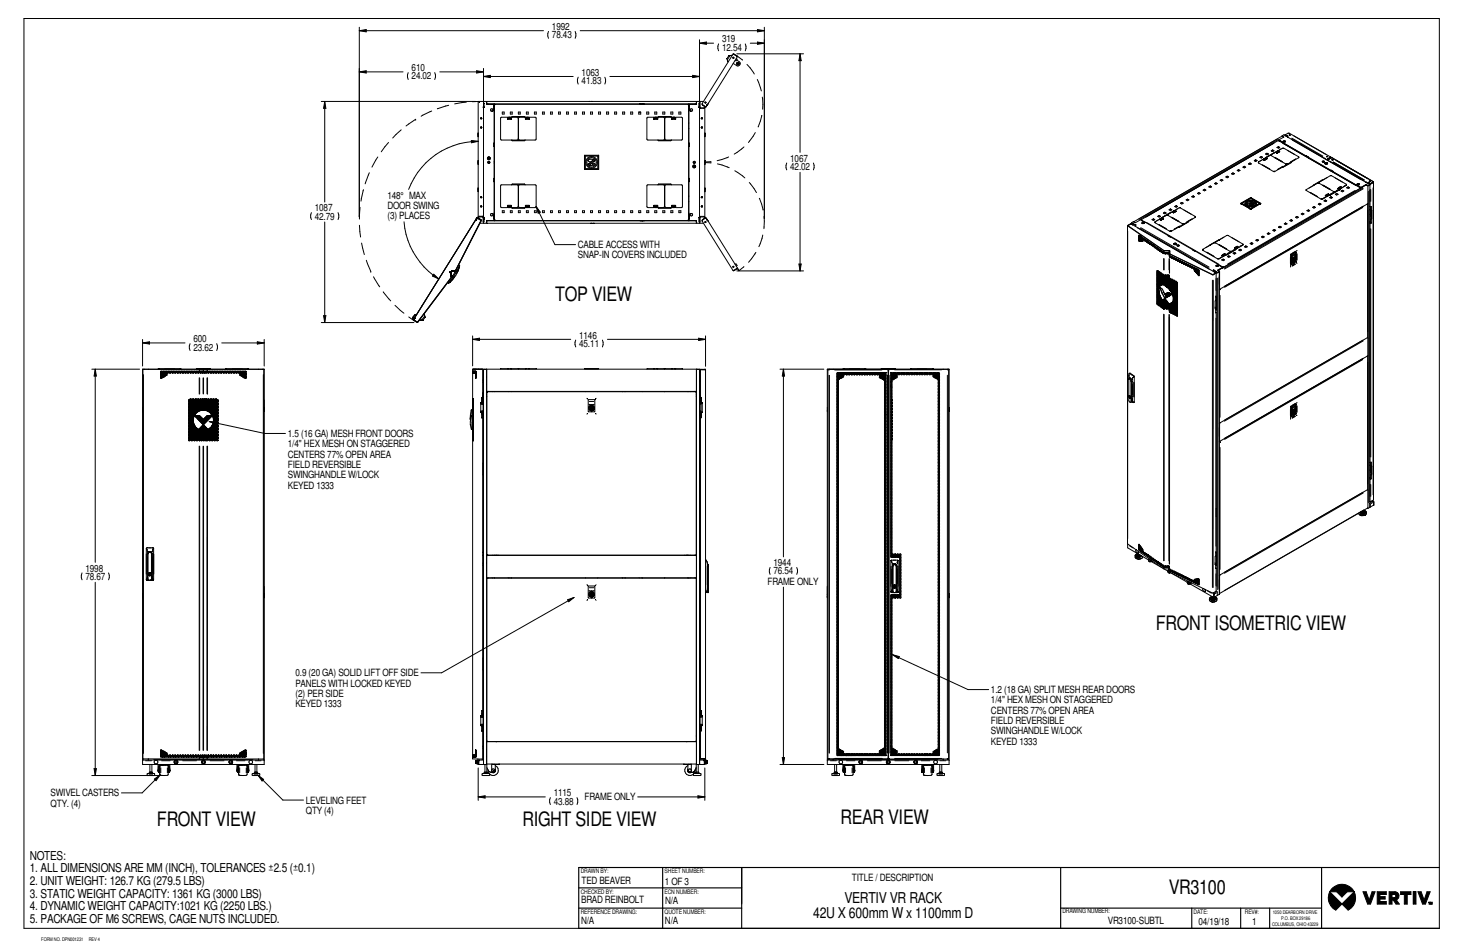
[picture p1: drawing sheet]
<svg xmlns="http://www.w3.org/2000/svg" width="432mm" height="279mm" viewBox="0 0 432 279" stroke-linecap="round" stroke-linejoin="round" font-family="sans-serif">
<defs><g id="words">
<g font-size="5.9">
<text x="163.8" y="88.9">TOP VIEW</text>
<text x="341.2" y="185.8">FRONT ISOMETRIC VIEW</text>
<text x="46.3" y="243.6">FRONT VIEW</text>
<text x="154.2" y="243.8">RIGHT SIDE VIEW</text>
<text x="248.1" y="243">REAR VIEW</text>
<text x="345" y="263.8">VR3100</text>
</g>
<g font-size="4.4">
<text x="249.2" y="266.3">VERTIV VR RACK</text>
<text x="240" y="270.9">42U X 600mm W x 1100mm D</text>
</g>
<g font-size="3.6">
<text x="8.8" y="253.6">NOTES:</text>
<text x="8.8" y="257.4">1. ALL DIMENSIONS ARE MM (INCH), TOLERANCES u2.5 (u0.1)</text>
<text x="8.8" y="261.1">2. UNIT WEIGHT: 126.7 KG (279.5 LBS)</text>
<text x="8.8" y="264.9">3. STATIC WEIGHT CAPACITY: 1361 KG (3000 LBS)</text>
<text x="8.8" y="268.6">4. DYNAMIC WEIGHT CAPACITY:1021 KG (2250 LBS.)</text>
<text x="8.8" y="272.4">5. PACKAGE OF M6 SCREWS, CAGE NUTS INCLUDED.</text>
</g>
<g font-size="3">
<text x="162.9" y="8.8">1992</text>
<text x="162.9" y="11.3">78.43</text>
<text x="213.1" y="12.5">319</text>
<text x="213.1" y="15">12.54</text>
<text x="121.5" y="21">610</text>
<text x="121.5" y="23.5">24.02</text>
<text x="171.7" y="22.4">1063</text>
<text x="171.7" y="24.8">41.83</text>
<text x="233.2" y="47.7">1067</text>
<text x="233.2" y="50.1">42.02</text>
<text x="114.3" y="58.6">148° MAX</text>
<text x="92.9" y="62.4">1087</text>
<text x="92.9" y="64.8">42.79</text>
<text x="114.3" y="61.7">DOOR SWING</text>
<text x="114.3" y="64.7">(3) PLACES</text>
<text x="170.6" y="73.2">CABLE ACCESS WITH</text>
<text x="170.6" y="76.2">SNAP-IN COVERS INCLUDED</text>
<text x="57.1" y="101">600</text>
<text x="170.9" y="99.9">1146</text>
<text x="57.1" y="103.4">23.62</text>
<text x="170.9" y="102.4">45.11</text>
<text x="85" y="128.9">1.5 (16 GA) MESH FRONT DOORS</text>
<text x="85" y="132">1/4&quot; HEX MESH ON STAGGERED</text>
<text x="85" y="135">CENTERS 77% OPEN AREA</text>
<text x="85" y="138">FIELD REVERSIBLE</text>
<text x="85" y="141.1">SWINGHANDLE W/LOCK</text>
<text x="85" y="144.1">KEYED 1333</text>
<text x="228.3" y="167">1944</text>
<text x="25.2" y="168.7">1998</text>
<text x="25.2" y="171.1">78.67</text>
<text x="226.5" y="172.5">FRAME ONLY</text>
<text x="228.3" y="169.5">76.54</text>
<text x="87.2" y="199.5">0.9 (20 GA) SOLID LIFT OFF SIDE</text>
<text x="87.2" y="202.6">PANELS WITH LOCKED KEYED</text>
<text x="87.2" y="205.6">(2) PER SIDE</text>
<text x="87.2" y="208.7">KEYED 1333</text>
<text x="292.5" y="204.5">1.2 (18 GA) SPLIT MESH REAR DOORS</text>
<text x="292.5" y="207.5">1/4&quot; HEX MESH ON STAGGERED</text>
<text x="292.5" y="210.6">CENTERS 77% OPEN AREA</text>
<text x="292.5" y="213.6">FIELD REVERSIBLE</text>
<text x="292.5" y="216.7">SWINGHANDLE W/LOCK</text>
<text x="292.5" y="219.7">KEYED 1333</text>
<text x="14.9" y="235">SWIVEL CASTERS</text>
<text x="14.9" y="238">QTY. (4)</text>
<text x="90.3" y="237.1">LEVELING FEET</text>
<text x="163.4" y="234.9">1115</text>
<text x="163.4" y="237.4">43.88</text>
<text x="172.5" y="236.1">FRAME ONLY</text>
<text x="90.3" y="240.1">QTY (4)</text>
<text x="171.7" y="260.7">TED BEAVER</text>
<text x="196.2" y="261">1 OF 3</text>
<text x="251.4" y="259.9">TITLE / DESCRIPTION</text>
<text x="171.5" y="266.5">BRAD REINBOLT</text>
<text x="196.3" y="266.7">N/A</text>
<text x="171.5" y="272.6">N/A</text>
<text x="196.3" y="272.7">N/A</text>
<text x="327" y="272.5">VR3100-SUBTL</text>
<text x="353.7" y="272.8">04/19/18</text>
<text x="369.5" y="272.9">1</text>
</g>
<g font-size="1.8">
<text x="171.4" y="257.6">DRAWN BY:</text>
<text x="196.2" y="257.6">SHEET NUMBER:</text>
<text x="171.4" y="263.7">CHECKED BY:</text>
<text x="196.1" y="263.7">ECN NUMBER:</text>
<text x="171.4" y="269.6">REFERENCE DRAWING:</text>
<text x="196.1" y="269.6">QUOTE NUMBER:</text>
<text x="313.6" y="269.5">DRAWING NUMBER:</text>
<text x="352.3" y="269.6">DATE:</text>
<text x="367.4" y="269.5">REV#:</text>
</g>
<g font-size="1.5">
<text x="375.7" y="269.8">1050 DEARBORN DRIVE</text>
<text x="375.5" y="273.1">COLUMBUS, OHIO 43229</text>
<text x="378.1" y="271.5">P.O. BOX 29186</text>
<text x="12.2" y="277.6">FORM NO. DPN001231</text>
<text x="26.2" y="277.6">REV 4</text>
</g>
</g></defs>
<path d="M195.6 255.9v18M218.9 255.9v18M313.1 255.9v18M390.1 255.9v18M424.8 255.9h-254v18h254M170.8 262h48.1M170.8 267.9h48.1M313.1 267.9h77M351.7 267.9v6M366.2 267.9v6M374.7 267.9v6" fill="none" stroke="#000" stroke-width=".34"/>
<g fill="#000">
<path d="M106 9.1l2.1-.4v.7zM206.5 12.7l2-.3v.7zM223.6 12.4l2 .3-2 .4zM223.6 8.7l2 .4-2 .3zM236.1 15.9l.4 2h-.7zM95.8 29.9l.4 2.1h-.7zM106 21.2l2.1-.3v.6zM140.7 20.9l2 .3-2 .3zM142.7 22.6l2-.4v.7zM204.4 22.2l2.1 .4-2.1 .3zM139.1 41.4l2 .3-2 .4zM158.2 60.9l1.3 1.7-.7 .3z"/>
<path d="M235.8 77.9h.7l-.4 2zM95.5 93.1h.7l-.4 2.1zM128 80.9l1.5 1.4-1.9-.9zM139.5 100.1l2-.3v.7zM206.2 99.8l2 .3-2 .4zM28.1 108.9l.3 2.1h-.6zM42.1 101.2l2-.4v.7zM75.9 100.8l2.1 .4-2.1 .3zM231.2 108.9l.4 2.1h-.7zM61.8 124.4l2 .1-.1 .6zM167.5 177l1.9-.7-1.5 1.2zM263.4 193.2l2 .5-.3 .6z"/>
<path d="M27.8 226.8h.6l-.3 2zM45.6 229.9l1.6-1.3-1.1 1.7zM76.2 228.7l1.6 1.3-.5 .4zM141.1 235.1l2.1-.3v.7zM206 234.8l2 .3-2 .4zM230.9 223.5h.7l-.4 2.1z"/>
<path d="M393.1 262.2a4 4 0 0 1 6.6 .9h-2.1l-1.5 1.6-1.6-1.6h-2z" fill-rule="evenodd"/>
<path d="M392.5 263.1l3.6 3.6-1.8 1.8a4.1 4.1 0 0 1-1.8-5.4z" fill-rule="evenodd"/>
<path d="M399.7 263.1a4.1 4.1 0 0 1-1.8 5.4l-1.8-1.8z" fill-rule="evenodd"/>
<path d="M402.3 263.1h.9l.9 2.5 .9-2.5h.8l-1.3 3.6h-.9z" fill-rule="evenodd"/>
<path d="M406.5 263.1h2.7v.8h-1.9v.6h1.5v.8h-1.5v.7h1.9v.7h-2.7z" fill-rule="evenodd"/>
<path d="M410 263.1v3.6h.8v-1.1h.4l.8 1.1h1l-.9-1.2a1.23 1.23 0 0 0 .8-1.4 1.23 1.23 0 0 0-1.2-1zM410.8 263.9h.9l.3 .6-.3 .3h-.9z" fill-rule="evenodd"/>
<path d="M413.4 263.1h3v.8h-1.1v2.8h-.8v-2.8h-1.1z" fill-rule="evenodd"/>
<path d="M417.1 263.1h.8v3.6h-.8z" fill-rule="evenodd"/>
<path d="M418.5 263.1h.9l.9 2.5 .9-2.5h.9l-1.4 3.6h-.8z" fill-rule="evenodd"/>
<path d="M421.6 266.2h.5h-.2v.5z" fill-rule="evenodd"/>
<path d="M422.1 266.2l.3 .4 .3-.4v.5l-.1-.3-.2 .3-.2-.3-.1 .3z" fill-rule="evenodd"/>
</g>
<g fill="none" stroke="#000" stroke-width=".3">
<path d="M7.1 5.5h417.7v268.4h-417.7zM106 8v56M106 9.1l2.1-.4v.7zM106 9.1h54.4M161.9 9.3l-.2 .6 .2 1.4M169.8 9.3l.2 .6-.2 1.4M171.2 9.1h54.4M206.5 11.7v54l-.8 .2-.1-.8h-2.3M206.5 12.7l2-.3v.7zM206.5 12.7h4.1M212.1 13l-.2 .6 .2 1.4M214.5 17.3l.2 .3"/>
<path d="M214.5 17.3l.1 .3M214.7 17.7l.1 .4M214.8 18.1l.1 .1M215.1 16.5l-.6 .8M215.1 16.5h.3M216.1 16.4h-.7l-.7 1.3 .1 .4M216.4 16h.1M216.4 16l-9.1 14.5M216.4 16.9l.1 .3-.2-.1zM216.5 17.1l-.2-.1 .3 .1M216.5 16.9v.2M216.5 16l1.2 .7-9 14.3-.1-.1"/>
<path d="M216.5 16h-.1M216.6 15.9l-.2 .1M216.6 15.9l2.6 1.8M217.3 17.3l.3 .2-.4 .4-.2-.1M217.4 17.7l.8 .5a.7 .7 0 0 1 .1 .9 .7 .7 0 0 1-.8 .3l-1.1-.7M217.5 15.9h19.7M217.5 18.6l.2-.1 .2 .2-.2 .3zM217.6 18.5l-.1 .5h.5l.1-.2M217.6 18.6h.2v.2zM217.8 18.5h.2v.5l-.4-.1M220 13l.2 .6-.2 1.4M220.5 19l2.1 2.8"/>
<path d="M221.4 12.7h4.2M223.6 12.4l2 .3-2 .4zM223.6 8.7l2 .4-2 .3zM225.6 8v56.5M236.1 15.9l.4 2h-.7zM236.1 15.9v29.1M94.8 29.9h45.6M95.8 29.9l.4 2.1h-.7zM95.8 29.9v29.7M106 21.2l2.1-.3v.6zM106 21.2h13M118.4 38.3l-2.5 2.4"/>
<path d="M120.5 21.4l-.2 .7 .2 1.4M122.6 35.2l-2.8 2M122.7 35.2h.1M127.4 32.8l-3.1 1.5M128.3 21.4l.2 .7-.2 1.4M129.8 21.2h12.9M132.4 31.1l-3.3 1M137.6 30.1l-3.4 .5M140.7 20.9l2 .3-2 .3zM141.1 39.2v1.1zM141.1 29.9v34.1M141.1 29.9h1.6"/>
<path d="M141.1 29.9l-1.7 .1M141.4 29.9v.2M141.9 34.8l.2 .3-.2-.2zM141.9 37.5l.2 .3-.2-.2zM142.7 20.2v45.7h-1.1M142.7 30.5l.2 1.2h-.3M142.7 31.5l-.1 .1M142.7 30.1l.2-.2 .7 .2M142.7 31.6l-.1 .1M142.7 22.6l2-.4v.7zM142.7 22.6h26.5M142.8 30.5v1.2"/>
<path d="M142.8 31.5h.1M143.6 30.6h61.9M143.7 30.6h.2M143.9 30.7l.1 .1M144.9 32.8h.4M145.7 30.8l.1 .1M145.8 31.3h.1M145.8 30.6v34.6M145.8 32.9h.1M145.8 32.3h.1M145.8 31.2v1.4M145.8 32h.1"/>
<path d="M145.8 32.2h.1M145.8 33h.1M145.9 30.8l57.3 .1M146 30.6v34.6M146 30.8v.1M146 30.8h.1M146.1 30.8l-.2 .1M148.3 33.1h.5v.6h-.5zM149.7 34.6h-1.7l-.3 .3v6.1l.3 .3 4.9-.1 .1-6.3M149.8 34.6v.6h1.1M149.8 34.9h.2M149.9 35v.2"/>
<path d="M150 34.6h.7v.4h-.7zM150.1 34.9h.9M150.1 34.8h.6M150.1 34.7h.2M150.3 34.6v.2M150.4 34.6v.2M150.4 34.7h.3M150.6 33.1h.6v.6h-.6zM150.8 35v.2M150.8 34.7l-.1 .2M151 34.7l-.1 .1M151.1 34.6h3.8"/>
<path d="M153 34.9l-.3-.3h-1.7v.6M153 34.9h.1M153 33.1h.5v.6h-.5zM153 34.9v6.1l.3 .3 4.9-.1v-6.3l-.3-.3h-1.6v.6M155 34.6h-1.7l-.3 .3M155.1 34.6v.6h1.1M155.1 34.7h.1M155.2 34.7l.1 .2h-.2M155.2 34.7l-.4-.3h-3.6l-.5 .4h-.6M155.2 35v.2M155.2 34.7l.1 .1M155.3 34.6v.4h.7v-.4h-.7"/>
<path d="M155.4 34.8h.6M155.4 34.9h.9M155.4 34.7h.2M155.4 33.1h.5v.6h-.5zM155.6 34.6v.2M155.7 34.7h.3M155.7 34.6v.2M156.1 35v.2M157.7 33.1h.6v.6h-.6zM160.1 33.1h.6v.6h-.6zM162.5 33.1h.5v.6h-.5zM164.8 33.1h.6v.6h-.6z"/>
<path d="M167.2 33.1h.6v.6h-.6zM169.6 33.1h.5v.6h-.5zM170.6 22.8l-.2 .6 .2 1.4M171.9 33.1h.6v.6h-.6zM174.3 33.1h.6v.6h-.6zM176.7 33.1h.5v.6h-.5zM178.5 22.8l.2 .6-.2 1.4M179 33.1h.6v.6h-.6zM180 22.6h26.5M181.4 33.1h.6v.6h-.6zM183.8 33.1h.6v.6h-.6zM186.1 33.1h.6v.6h-.6z"/>
<path d="M188.5 33.1h.6v.6h-.6zM188.6 33.1h.5M188.8 30.7v.1M188.8 30.6h.3M189.1 30.6h.2M189.3 30.7v.1M189.4 30.7h.3M189.7 30.6h.2M189.9 30.6h.3M190.2 30.7v.1M190.9 33.1h.6v.6h-.6zM192.9 34.9h.3"/>
<path d="M193 35l.1 .2M193.3 34.8h.5M193.3 34.9h.8M193.3 34.7h.2M193.3 33.1h.5v.6h-.5zM193.5 34.6v.2M193.6 34.7h.2M193.6 34.6v.2M193.8 34.6h-.6v.4h.7v-.4M194 34.7l-.1 .2M194 34.7l-.1 .1M194 35v.2"/>
<path d="M194.1 34.6v.6h-1.1M194.1 34.7v.1M194.2 34.6h1.6l.3 .3M194.3 34.6h3.8M195.6 33.1h.6v.6h-.6zM196.1 34.9v6.1l-.3 .3-4.8-.1-.1-6.3 .3-.3h1.7v.6M196.1 34.9h.1M196.2 34.9v6.1l.3 .3 4.8-.1 .1-6.3-.3-.3h-1.6l-.1 .6M198 33.1h.6v.6h-.6zM198.2 34.6v.6M198.2 34.6h-1.7l-.3 .3M198.2 34.7l.3 .2h-.3"/>
<path d="M198.2 34.6l.2 .1M198.2 34.6l-.2-.2h-3.6l-.4 .3M198.2 35.2h1.2M198.3 35l.1 .2M198.4 34.7l-.1 .1M198.4 34.7l.1 .1M198.5 34.6h.7v.4h-.7zM198.5 34.8h.6M198.5 34.9h.9M198.5 34.7h.3M198.8 34.6v.2M198.9 34.6v.2"/>
<path d="M198.9 34.7h.2M199.3 35v.2M200.4 33.1h.6v.6h-.6zM203.2 30.6v34.6M203.2 36.3h.1M203.2 37.9h.1M203.2 32.9h.1M203.2 32.3h.1M203.2 32h.1M203.2 32.2h.1M203.3 30.6v34.6M203.3 31.2v1.4"/>
<path d="M203.3 31.3h.2M203.5 30.8l-.2 .1M203.9 32.8h.3M204.4 22.2l2.1 .4-2.1 .3zM205.3 30.7l-.1 .1M205.3 30.6h.2M205.5 30.6v-.7h-61.9v.9l2.2-.1M206.4 30.5v1.2M206.4 31.5h-.1M206.5 30.4l-.3 1.3h.4M206.5 30.3h.1v1.4M206.5 30.1l-.8-.2-.1 .9h-2.3"/>
<path d="M206.5 31.7l.3 .3 1.2-.1M206.6 31.9l-.1 .1M207.1 34.8h.2v.3h-.2zM207.1 37.5h.2v.3h-.2zM207.3 30.5l.1 .5 .8 .6 .2-.1M207.3 30.5l.1 .1M207.3 30.6l.1 .4M207.4 31l.6 .4M207.4 31l1 .5M207.6 29.9h-1.1v.4M207.9 31.4l-.1 .4h-1l-.2-.1M208 31.9v32.1"/>
<path d="M208.1 31.5l-.1 .4M208.1 39.2v1.1zM208.1 30.2l.2 .1M208.1 30.1l.3 .2-.1 .1-.3-.1zM208.4 30.2l-.2 .2M208.6 30.9l.1 .1M208.6 30.9l.1 .2M208.7 31.1l-.3 .4M208.7 31v.1M209.1 30.4l-.2 .3M209.1 30.5l-.1 .2M222.9 39.1l-2 2.9"/>
<path d="M223.5 23.5l1.2 3.3M224.8 34l-1 3.5M225 28.7l.1 3.5M379.3 39.9l-.4-.1-.4 .4M379.3 39.8v.1M379.3 39.9l.8 .5M379.4 40l.8 .5M379.4 39.8l.5 .1M379.9 39.9h-.5l.4 .2M379.9 39.9l-.1 .2M380.4 39.3l12.3 7M380.4 39.3l-1 .4v.3"/>
<path d="M380.5 39.8l.3 .1zM380.6 39.8v.1M107.3 56l-.7 3.4M109 51l-1.2 3.2M111.5 46.3l-1.7 3M114.7 42l-2.2 2.8M139.1 41.4l2 .3-2 .4zM141.1 47.4v1.1zM141.1 55.5v1.1zM141.1 41.7a21.9 21.9 0 0 0-20.5 14.2M141.9 58l.2 .3-.2-.1zM143.8 46.7l.1 .2"/>
<path d="M143.9 46.9l.2 .2 .5-.2M144 46.9h.6M144 46.7h.3M144.1 47.8l.3-.1v.4l-.3-.1zM144.1 46.3h.3M144.1 46.3l-.3 .4M144.1 46.3l-.2 .4M144.3 46.4v.6M144.4 46.3l.2 .1v.5M144.4 46.3l.2 .6M144.4 46.5v.4M144.6 46.6v.2"/>
<path d="M145.8 52.7h.1M145.8 52.6v1M145.8 48.1h.1M145.8 47.7h.1M145.8 42.2v1M151 54.5l.2-.2h3.6l.2 .2M151 41.3l.2 .2h3.6l.2-.2M151 54.5l.2-.1h3.6l.1 .1M151 41.3h3.9M153 40.9h.1M153 54.9h.1M172.5 45.8h4.2v4.2h-4.2z"/>
<path d="M172.7 46h3.8v3.8h-3.8zM173.6 46.9a1.33 1.33 0 0 1 1.9-.1l-2 2a1.44 1.44 0 0 1 .1-1.9zM174.2 48l-.5 .3v.3M174.6 48.1h.2v.7h-.9M174.8 47.4v-.4l-.3-.1-.8 .3v.4l.8 .1M175 48.1l.5 .1v.5l-.5 .1zM175.2 47l-.1 .2M175.6 47.2l-.1 .4-.5 .1M175.7 47a1.42 1.42 0 0 1-.1 1.9 1.42 1.42 0 0 1-1.9 .1zM176.5 46h-3.8v3.8M176.6 46.2h.1M194.1 54.5l.3-.2h3.6l.2 .2"/>
<path d="M194.1 41.3l.3 .2h3.6l.2-.2M194.2 54.5l.2-.1h3.6l.1 .1M194.2 41.3h3.9M196.1 40.9h.1M196.1 54.9h.1M203.2 57.9h.1M203.2 59.5h.1M203.3 52.6v1M203.3 42.2v1M203.3 52.7h.2M204.5 49.1l.3 .4M204.6 49v.2"/>
<path d="M204.7 47.8l.4-.1v.2l-.2 .2zM204.8 49.5h.2M204.8 48.7l-.3 .4M204.8 48.7l.4 .2 .1 .2M204.8 48.9v.4M204.9 48.8v.6M204.9 49.1h.3M205.3 49.1l-.3 .4M207.1 58h.2v.3h-.2zM208.1 47.4v1.1zM208.1 55.5v1.1zM208.1 48h1.8"/>
<path d="M209.8 47.7l-1.7 .1M211.8 48.3l3.4 1.2M215.1 46.3l-3.4 1.1M216.9 50.4l2.9 2.1M219.6 43.3l-2.9 2.2M221.1 53.8l2.2 3M224.1 58.5l1.1 3.5M232.2 48.1l-.2 .7 .2 1.3M236.1 50.8v29.1M240.1 48.1l.2 .7-.2 1.3M348.4 59.9l.4-.2 .4 .2-.4 .3zM348.8 59.8l.4 .2"/>
<path d="M348.8 59.8l-.4 .2M350.1 59l.4-.2 .4 .2-.4 .2zM350.1 59l.4-.2 .3 .2M351.7 58l.5-.2 .4 .2-.4 .3zM351.8 58l.4-.2 .3 .2M353.4 57.1l.4-.3 .4 .3-.4 .2zM353.8 56.9l.4 .2M353.8 56.9l-.3 .2M353.8 56.8v.1M355.1 56.1l.4-.3 .4 .3-.4 .2zM355.5 55.9l.4 .2M355.5 55.9l-.3 .2"/>
<path d="M355.5 55.8v.1M356.8 55.1l.4-.2 .4 .2-.4 .2zM357.2 54.9l.3 .3M357.2 54.9l-.4 .3M357.2 54.9h.1M358.5 54.1l.4-.2 .4 .2-.4 .3zM358.9 54l.3 .2M358.9 54l-.4 .2M360.1 53.2l.5-.2 .3 .2-.3 .2zM360.6 53l.3 .2M361.8 52.2l.4-.2 .4 .2-.4 .3zM362.2 52l.4 .2"/>
<path d="M362.2 52l-.3 .2M363.5 51.3l.4-.3 .4 .3-.4 .2zM363.6 51.3l.3-.2 .3 .2M364.1 51.2v.2M365.2 50.3l.3-.3 .5 .3-.5 .2zM365.5 50.1l.4 .2-.1 .1M365.5 50.1l-.3 .2M365.5 50v.1M365.6 50.1l-.2 .3M365.6 50.2l-.1 .1M366.2 60l2.9-1.7 3 1.7-3 1.7zM366.9 49.3l.3-.2 .5 .2-.5 .2z"/>
<path d="M367 49.3v.1M367.2 49.2v.3M367.2 49.1l.4 .3M367.2 49.1l-.3 .3M367.2 49.1h.1M367.7 59.4a2.14 2.14 0 0 1 3.2 .6 2.06 2.06 0 0 1-3.4 .3v-.3zM367.8 59.7l1.2-.5v1.6a.95 .95 0 0 1-1.2-1.1zM368.5 48.3l.4-.2 .4 .2-.4 .3zM368.6 48.3v.1M368.7 48.3v.1M368.9 60l-.2 .2M368.9 59.9l-.2 .2"/>
<path d="M368.9 48.2l.4 .2M368.9 48.2l-.3 .2M368.9 48.1v.1M369 59.4v.1M369 59.7l-.3-.2-.7 .5M369.1 58.4l2.8 1.6-2.8 1.6M369.1 58.4l-2.7 1.6 2.7 1.6M369.1 58.5l2.7 1.5-2.7 1.5M369.1 58.5l-2.6 1.5 2.6 1.5M369.3 59.3l.2 .1v.2M369.3 59.2a.94 .94 0 0 1 1.2 1.1l-1.2 .5zM369.5 59.6l-.2 .1"/>
<path d="M369.6 59.9l.4-.2 .3 .2-.2 .3zM370.2 47.4l.4-.2 .4 .2-.4 .2zM370.4 47.3v.2M370.5 47.2l.2 .2M370.6 47.2l.4 .2M370.6 47.2l-.4 .2M370.6 47.2l.1 .2M370.6 47.2h-.1M370.7 47.3v.1M370.8 47.5v-.2l-.2 .3M371.4 48l.1 .1M371.5 48.1l4.5 2.6 3.5-2"/>
<path d="M371.5 47.8v.3M371.5 47.8v.2M371.9 46.4l.4-.2 .4 .2-.4 .3zM371.9 46.4l.4-.2 .3 .2M372 46.4v.1M372.1 46.4v.1M372.4 47.3l-.6 .3M372.6 48.6l2.2 1.3-2.2-1.2M372.8 47.2h.2M372.9 47l.1 .3M373 47.1h.1M373.1 46.9h-.1"/>
<path d="M373.1 47.3h.1M373.1 46.9h.2l-.2 .2M373.1 47.3l-.4-.2-1.2 .7M373.2 47.2v.1M373.2 46.8l-.2 .2 .5-.2M373.3 46.9l-.2 .1M373.3 46.7l-.1 .1 .2-.1M373.3 46.7l-.4 .2M373.4 46.7l.3 .3M373.4 46.7l-.5 .2 .3 .2M373.4 46.7l-.4 .3M373.5 46.8l-.1 .1"/>
<path d="M373.5 46.7l.4 .2M373.5 46.9l-.2 .2M373.5 46.8l-.4 .2M373.6 46.8l-.4 .3 .1-.2M373.6 45.5l.3-.2 .5 .1-.5 .3zM373.7 47l-.3 .2M373.7 47l-.5 .3M373.7 46.7l.2 .1M373.8 46.8l-.1 .1h.1M374 46.9l-.8 .4M374.3 45.5l-.2-.2 .1 .2M374.4 46.1l-.5 .3"/>
<path d="M375.2 45.9l4.3 2.5M375.2 45.8v.1M375.2 44.5l.4-.3 .4 .3-.4 .2zM375.4 44.4v.2M375.5 44.4v.2zM375.5 44.6h.1M375.6 44.3l.4 .2M375.6 44.3l-.3 .2M375.6 44.7l.1-.3-.1 .3M375.8 50.5h.5M375.9 42.3l-37.5 21.7M376.1 45.1l-.6 .3"/>
<path d="M376.1 45l-2.6 1.5 .1 .3M376.1 50.5h-.1M376.1 45h.2M376.2 45l-2.7 1.6 1.3-.7h.4M376.2 46.5l2.2 1.3M376.3 46.5l2.2 1.3M376.4 46.5l2.1 1.2M376.6 45l.1 .1M376.6 44.8l.3 .4M376.6 45l.2 .1M376.7 44.8l.3-.1-.2 .2M376.7 44.9l.2 .1"/>
<path d="M376.8 45.1l.1 .1M376.9 45.2l-.5-.3-1.2 .7v.3M376.9 45.2l.8-.5-.4-.3 1.4-.7 4.6 2.7M376.9 44.7l-.2 .1M377 44.6l-.2 .1M377 44.7l.2-.1-.4 .3M377 44.8l-.1 .1M377.1 41l-41 23.6M377.1 44.7h.2l-.4 .2M377.1 44.5l-.5 .3 .3 .2M377.1 44.5l.3 .2M377.1 44.6l-.4 .2"/>
<path d="M377.1 44.5l-.1 .2M377.1 44.6l-.1 .1M377.2 44.8l-.2 .1M377.2 44.6l-.4 .3M377.2 41.5l-40.3 23.3M377.3 41.5l24.1 13.9-.2-.2M377.3 44.7l-.4 .2M377.3 43.3h.1M377.3 44.8l-.2 .1M377.3 43.3l.4 .2M377.3 43.3l.4 .2-.4 .2-.4-.2M377.3 43.3l-.4 .2"/>
<path d="M377.3 41.1l-41 23.7M377.4 44.7l-.5 .2M377.4 44.5l.3 .1M377.4 44.7l-.5 .5M377.4 43.4v.2M377.4 41.4l.3 .1M377.5 44.7l-.4 .3M377.5 44.7h-.1M377.5 41.5v.1M377.5 43.4v.2M377.6 43.5v.1M377.6 44.7v.1"/>
<path d="M377.6 44.7l-.2 .1M377.7 41.5l1 .6M377.7 41.5l1.2 .8M377.8 41.5l.9 .5M378.2 43.9l-.6 .3M378.5 40.2l.4 .2-1.5 .9v.2h.3M378.5 40.2l-43.9 25.2 .5 .3 1.5-.8 .4 .1M378.5 40.2l.3 .3M378.7 49.1l-1.6 .9M378.7 42.1l6.8 4M378.7 42.1l6.8 3.9M378.8 41.9h.5z"/>
<path d="M378.8 41.7h.5M378.8 41.7l-.1 .1M378.9 42.3v.1M378.9 42.3l3.7 2.1M379.1 41.7h-.3M379.3 41.7l.1 .1M379.4 41.8l-.4-.3-.2 .1v.3M379.4 41.8l-.6 .1M379.5 48.4v.2M379.5 48.4l.1 .1M379.5 48.6v.1M379.6 48.5l-.1 .2"/>
<path d="M379.6 48.5l-.1 .1M379.8 48.4h-.2h.4M379.8 40v.1M379.9 48.3l-.1 .1M380 48.4h-.2M380.1 40.4v.1M380.1 40.5l23 13.3M381.1 47.8l-2.7 1.6M381.2 47.8l-2.9 1.6M381.2 40.9l9.2 5.3M381.3 40.8l9.1 5.3M381.9 40.1l9.4 5.5"/>
<path d="M382.4 46.9l-1.6 .9M382.4 46.9l-1.6 1M383.2 46.6l-3.2 1.8M383.3 46.4l-.1 .2M383.3 46.4h-.1M385.5 56l4.4 2.8M385.5 56l3.5-2 4.6 2.5M385.5 56l.1 .2M385.5 46v.2M385.5 46l.6 .4M385.5 46l.7 .4M385.6 55.9v.2"/>
<path d="M386.1 46.4v.2M386.2 46.5l6.7 3.9-.1-.2M386.2 46.4v.2M386.2 46.4l6.6 3.8M386.7 56.8l2.2 1.2M386.7 56.8l2.1 1.2M388 54.5l-1.6 1M389.3 53.8v.2M389.3 53.9v.1M389.3 53.8h.1M389.9 58.8h.5M390.1 58.7h.1"/>
<path d="M390.2 53.1v.1M390.2 53.1h.2M390.2 53.1l-2.6 1.6M390.3 47.8h.1M390.4 54.7l2.2 1.2M390.4 47.8h.4M390.5 54.6l2.1 1.2M390.8 59.3l.4-.3 .4 .3-.4 .2zM390.8 47.6l-.4-.1-.1 .3M390.8 47.6v.2M390.8 47.6l-.5 .1M390.8 47.8l-.1-.2-.3 .2"/>
<path d="M390.9 46.7l.3 .2M391 48.2l.8 .1M391 48.2l.1 .1M391.1 57.7l.4 .3-1.1 .8M391.2 59.1l.3 .2M391.2 59.1l-.4 .2M391.2 59v.1M391.2 48.3h.1M391.2 57.7l.5 .3M391.2 48.2l.3 .1M391.2 58.2l-.5 .2M391.2 48.1l.4 .2z"/>
<path d="M391.4 59.2v.2M391.4 57.7v.1M391.5 57.7l.1 .1M391.5 48h.3M391.6 57.7l.5-.2-.4 .3M391.6 48.1l-.1 .1M391.7 57.3l-.4 .2 .4-.2M391.7 57.9v.1M391.7 57.6l-.2 .1M391.8 52.4l-1.7 .9M391.8 46.1v.1M391.8 46.1l-.3 .1"/>
<path d="M391.8 46.1v.2l-.3-.1M391.8 48h-.5l-.3 .2M391.8 48v.2M391.8 48.3l-.3 .1M391.8 57.5l-.2 .1M391.8 57.7v.1M391.8 48.1v.1M391.8 48.2l-.1 .2M391.8 57.3v.1M391.8 48.2v.1M391.9 57.2h.1M391.9 57.6l.1 .1"/>
<path d="M391.9 57.3v.1M391.9 57.4l-.4 .3M391.9 57.4l.3 .2-.5 .2M391.9 47.2l.1 .1M392 57.4l-.2 .2M392 57.4l-.3 .2M392 47v.2M392 57.5l-.4 .2M392 57.5l-.1 .1M392 47.2v.2M392 47.1v.1M392 57.7l-.2 .1"/>
<path d="M392 57.5l-.3 .3M392.1 47l-.1 .2M392.1 57.3l.2 .1M392.1 57.7l-.2 .1M392.1 47l.8-.5-.9 .6M392.1 46.9l-.1 .2M392.1 57.4l-.6 .3M392.1 47l-.1 .1M392.2 57.6l-.5 .4M392.2 57.6l-.3-.2-.4 .3 .2 .1M392.2 57.5h.1M392.4 58.3l.5-.3 .3 .3-.3 .2z"/>
<path d="M392.6 47.6l.3 .3M392.6 46.4h.1M392.7 57.2l.6-.3-.5 .4M392.7 46.4l-.9 .5v.3M392.7 46.3l-.9 .8M392.8 46.4l-.9 .5-.1 .3M392.8 46.3v.2M392.8 50.4l.7 .2M392.8 46.4l.3 .2M392.8 50.2l7.5 4.4M392.9 58.1l.3 .2M392.9 58.1l-.4 .2"/>
<path d="M392.9 58v.1M392.9 50.2l.6 .4M392.9 58.2v.3M393.1 46.5l-1 .5M393.1 58.3v.1M393.1 46.5l12.2 7.1M393.1 47.2h.3M393.4 48l9.1 5.3M393.4 47v.2l-.3-.1M393.4 47l-.3 .1M393.5 47.8l9.2 5.3M393.5 50.6v.2"/>
<path d="M393.5 50.8l6.8 3.9M393.6 56.5v.4M393.6 56.9l-1.2 .6-.4-.2M393.6 56.6h.1M393.7 56.6h.4M393.7 56.5l.2 .1M393.7 56.6l-.1 .3M393.7 56.6v.1M393.9 56.5h.1M393.9 56.6h.2M394.1 52.5l2.1 1.2M394.1 57.3l.4-.2 .4 .2-.4 .3z"/>
<path d="M394.2 57.4l.3-.3 .4 .3M394.3 47.3l9.5 5.4M394.8 55.5l.5 .3M394.9 55.6l.2 .1M395 56l-.6 .3M395.1 55.4l.3-.2-.3 .2M395.1 55.5l.5-.3 .3 .3M395.1 55.5l.1 .1M395.2 55.9l-2.7 1.6M395.2 55.6v.2M395.3 55.7v.3l-2.6 1.5h-.5M395.3 55.9l-1.2 .7"/>
<path d="M395.3 55.6l.1 .1M395.5 55.4l.2-.1-.4 .2M395.6 55.4l.2-.1-.4 .3 .5-.2-.2 .1M395.6 55.6l.2-.1-.2 .1M395.6 55h.1M395.6 55.3l-.4 .2 .3 .2M395.6 55.5l.3-.1-.2 .1M395.7 55.1l.4 .2M395.7 55.3l-.3 .3 .3-.1M395.8 56.3l.4-.2 .4 .2-.4 .3zM395.8 55.6l-.2 .1M395.9 55.1l.1 .1"/>
<path d="M395.9 55.2h.1M395.9 55.2l-.6 .3M396 55.5l-.6 .3-.2-.2M396.2 56.2l.3 .2M396.2 56.2l-.3 .2M396.4 52.5l3.9 2.2M396.5 55.1l.5-.4-.5 .4M397.3 54.7l-1.1 .6M397.4 54.5l-.1 .2M397.4 54.5l-4.6-2.7-5.2 2.9M397.5 55.4l.4-.2 .4 .2-.4 .2zM397.8 55.2l.3 .3"/>
<path d="M397.9 55.2l-.4 .2M397.9 55.2l.3 .2M399.9 56.2l-37.5 21.7M400 56.4l-37.5 21.7M400.3 54.6l1.2 .7M400.3 54.6v.1M400.3 54.6l.9 .5M400.3 54.6l1 .5M400.6 54.4l.6 .1M400.6 54.5h.6M400.7 54.3h.5M400.7 54.3l-.1 .1"/>
<path d="M401.2 54.3v.1M401.2 54.3l.1 .1M401.2 55.1v.1M401.3 54.4l-.1 .1M401.3 54.4l-.3-.3-.4 .3M401.3 55.2l.2 .2M401.3 55.1h-.1M401.3 55.1v.1M401.5 55.3h.2M401.5 55.4h.2M401.5 55.3v.1M401.7 55.4h-.4l.1 .1"/>
<path d="M401.7 55.3v.1M402.1 55.2l-.3 .2M402.1 55.1v.1M402.3 55.5l-41 23.7M402.3 55.7l-40.9 23.7M403.1 53.7l.9 .4v-.1M403.1 53.7l.8 .5M403.1 53.7v.1M403.1 53.8l.8 .4M403.2 54.4l-1.5 1M403.2 54.4l-1.5 .9M403.2 54.4l.4 .3"/>
<path d="M403.6 54.7l.1 5.4-43.8 25.3M403.6 54.7l-.3-.2-43.8 25.3M403.6 54.7h.3M403.9 54.7v.1M403.9 56.4v91.9M403.9 54.8h-.2M403.9 54v.1M403.9 54.2l.4 .1v.3M404 54l.3 .1M404 54.1l.5 .1 .7-.4-.6 .5zM404 53.9v.1M404.1 53.9l-.1 .1"/>
<path d="M404.1 53.5h.4l-.3 .1M404.1 53.5l.1 .1M404.2 53.4v.1M404.3 54.1v.1M404.3 56.2v91.9M404.3 54.6l-.4 .2M404.3 54.4l-.4 .3M404.3 54.4v95.2M404.3 54.5v.1M404.4 53.4l.1 .1M404.4 53.5h-.2M404.5 53.5l-.1 .1"/>
<path d="M404.6 55.9v3.5M404.8 54.1h-.1M405.2 53.6v.2M405.2 53.6v.1M405.2 53.8l-.9 .3M405.2 53.7l-.7 .4M405.2 53.6l.1 .1M405.3 53.7v.1M405.3 55.5v90.5M405.3 53.6l.1 .1M405.3 53.8h-.1M405.4 53.7l-.1 93.9"/>
<path d="M405.4 53.7l-.1 .2M91.9 62.7l-.2 .7 .2 1.4M95.8 65.5v29.7M99.8 62.7l.2 .7-.2 1.4M106.1 66.5l.3 3.4M106.3 61.2l-.2 3.4M106.7 71.7l.8 3.4M108.1 76.8l1.3 3.3M119.3 65.4a22 22 0 0 0 10.2 16.9M134.1 79.9l-.3 .1M134.2 79.9l-.8 .2M134.2 80l-.2 .1 .3 .2"/>
<path d="M134.2 80l-.2 .1M134.3 79.8l-.2 .1M134.4 79.8l-1.4 .3M134.4 79.8l-.3 .1M134.5 79.9l-1.5 .3 .3 1.5M134.5 79.9l-.3 .1M134.5 79.8h-.1M134.5 79.8v.1M134.5 79.9l-1.2 1.9M134.5 79.9h.1M134.6 79.8l-.1 .1M135.2 79.9l-.4 .7"/>
<path d="M135.2 79.9l-.5 1M135.4 78.2l.3 .2M135.4 79.2l-.2 .7M135.5 78.9l-1 2.3-.7 .9M135.6 78.5l-1.5 2.7-1.6 2.2M135.6 78.8l-.4 1.1M135.6 78.4v.1M135.7 78.4l-.5 1.5M138.3 68.3l-.1 .1M140.4 64.8l-18.1 29M140.5 64.8l.1 .1M140.5 64.9h.1"/>
<path d="M140.5 64.7l-2.2 3.5M140.5 64.9l.5-.6 1 .7M140.6 64.9h.1M140.8 64.3l-.3 .5M141 64.4l.8 .5M141 64.2l-.2 .1M141 64.2l.1 .1M141 64.2l1 .7M141.1 64.4h-.3l-.2 .4M141.3 64.5l.5 .4M141.8 64.9l.1 .3M141.9 65.2l-7.4 14.5-1.6 .6"/>
<path d="M141.9 60.7l.3 .2-.1 .1zM142 65l-7.5 14.8M142 64.9l.1 .2-7.6 14.7M142 65l-.1 .2M142 64.9l.1 .1M142.6 64.1l.1 1.4M142.6 64.1l-1.2-.1-.1 .4-.2-.1M142.6 64.1h.3l-.2 1.3M142.7 63.8l-.1 .1M142.7 64.1l-.3-.3h-1l-.3 .5M142.7 65.7l.2 .2 .7-.2M142.8 64.1l-.1 1.2"/>
<path d="M142.9 64.2h-.1M143.6 65.2h61.9M143.7 65.2h.2M144.9 63h.4M145.8 63.2h.1M145.8 64.6h.1M145.8 65.1h-2.2v.8h61.9v-.7M145.8 62.8h.1M145.8 63.8h.1M145.8 62.9h.1M145.8 63.5h.1M145.8 63.2v1.4"/>
<path d="M145.8 63.6h.1M145.8 64.9l-.1 .2M145.9 64.9l.2 .2M146 65h.1M146 64.9v.2M148.3 62.2h.5v.5h-.5zM149.7 61.3h-1.7l-.3-.4v-6.1l.3-.3 4.9 .1 .1 6.3-.3 .4h-1.7M149.8 60.6v.6M149.8 60.6h1.1M149.8 60.9h.2M149.9 60.6v.2M150 60.8h.7v.5l-.7-.1z"/>
<path d="M150.1 61l.6-.1 .3 .3M150.1 61.2h.6M150.1 60.9h.9M150.1 61h.6M150.1 61.1h.2M150.3 61v.2M150.4 61.1h.3M150.4 61v.2M150.6 62.2h.6v.5h-.6zM150.7 60.9l.3 .2M150.8 60.6v.2M151 60.6v.6"/>
<path d="M151.1 61.3h3.8M153 60.9h.1M153 62.2h.5v.5h-.5zM155.1 60.6v.6l.1-.1M155.1 60.6h1.1M155.1 60.9h.2l-.1 .1M155.2 60.6v.2M155.2 61.1h-.1M155.3 61.2v-.4h.7v.4l-.7 .1M155.3 61l-.1 .1M155.4 61.2h.6M155.4 60.9h.9"/>
<path d="M155.4 61h.6M155.4 61.1h.2M155.4 62.2h.5v.5h-.5zM155.6 61v.2M155.7 61.1h.3M155.7 61v.2M156 60.9l-.6 .1M156.1 60.6v.2M156.3 60.6v.6l1.6 .1 .3-.4M157.7 62.2h.6v.5h-.6zM158.2 60.9l5.6 11.3h6.1M158.2 60.9l1.3 1.7-.7 .3z"/>
<path d="M158.2 60.9v-6.3l-4.9-.1-.3 .3v6.1l.3 .4h1.7l-.2 .1h-3.6l-.2-.1M160.1 62.2h.6v.5h-.6zM162.5 62.2h.5v.5h-.5zM164.8 62.2h.6v.5h-.6zM167.2 62.2h.6v.5h-.6zM169.6 62.2h.5v.5h-.5zM171.9 62.2h.6v.5h-.6zM174.3 62.2h.6v.5h-.6zM176.7 62.2h.5v.5h-.5zM179 62.2h.6v.5h-.6zM181.4 62.2h.6v.5h-.6zM183.8 62.2h.6v.5h-.6z"/>
<path d="M186.1 62.2h.6v.5h-.6zM188.5 62.2h.6v.5h-.6zM188.7 62.7h-.1M188.9 65.1l.1 .1M189.7 65.1l-.1 .1M189.8 65.1l-.1 .1M190 65.1l.1 .1M190.9 62.2h.6v.5h-.6zM192.9 60.6v.6l-1.7 .1-.3-.4 .1-6.3h5l.1 6.3-.3 .4h-1.6M192.9 60.9h.3M193 60.6h1.1M193.1 60.6l-.1 .2"/>
<path d="M193.3 61.2h.5M193.3 60.9h.8M193.3 61h.5M193.3 61.1h.2M193.3 62.2h.5v.5h-.5zM193.5 61v.2M193.6 61.1h.2M193.6 61v.2M193.8 60.9l-.5 .1M193.9 61.2v-.4h-.7v.4l.6 .1M193.9 60.9l.2 .2M193.9 61l.1 .1"/>
<path d="M194 60.6v.2M194 61.1l.1 .1M194.1 61l-.1 .1M194.1 60.6v.6M194.1 61.3l.3 .1h3.6l.2-.1M194.3 61.3h3.8M195.6 62.2h.6v.5h-.6zM196.1 60.9h.1M198 62.2h.6v.5h-.6zM198.2 60.6v.6M198.2 60.9h.3l-.2 .1M198.2 60.6h1.2"/>
<path d="M198.4 60.6l-.1 .2M198.4 61.1h-.2M198.4 61.1l-.2 .1M198.5 60.8h.7v.4l-.7 .1zM198.5 61l-.1 .1M198.5 61.2h.6M198.5 60.9h.9M198.5 61h.6M198.5 61.1h.3M198.8 61v.2M198.9 61v.2M198.9 61.1h.2"/>
<path d="M199.1 60.9l-.6 .1M199.3 60.6v.2M199.4 60.6l.1 .7h1.6l.3-.4-.1-6.3h-5l-.1 6.3 .3 .4h1.7M200.4 62.2h.6v.5h-.6zM203.2 64.9l-.1 .2h-57.2M203.2 63.8h.1M203.2 62.9h.1M203.2 63.5h.1M203.2 63.6h.1M203.3 63.2v1.4M203.3 64.9l.2 .2M203.3 63.2h.2"/>
<path d="M203.3 64.6h.2M203.9 63h.3M205.3 65.2h.2M206.3 64.2h.1M206.4 64.1l.1 1.2M206.5 64.1l.3-.3h1l.3 .5M206.5 65.5v.4h1.1M206.6 64.1h-.4l.3 1.3M206.6 64.1v1.4h-.1M206.6 64.1l1.2-.1 .1 .4M207.1 60.7h.2v.3h-.2zM207.3 65.3l9.1 14.5"/>
<path d="M207.4 64.8l-.1 .4M207.4 64.8l-.1 .5M207.4 65.2l-.1 .1M208 64.4l-.6 .4M208.1 65.4l.2 .3-.3-.2zM208.2 65.4l.1 .2M208.3 65.5l-.2 .1M208.4 64.3l-.2-.1-.8 .6M208.6 64.8v.1M208.7 64.7h-.1M208.7 64.7l-.4-.4-.9 .5M208.7 64.7l-.2 .1h.2l9 14.3"/>
<path d="M208.9 65.1l.2 .3-.1-.2M216.4 78.6l.2 .1-.1 .2-.3-.2zM216.4 79.8h.1M217 78l.2-.1 .4 .4-.3 .2M217.5 79.9h19.7M217.6 79.2l.5 .6M217.7 79.1l-1.3 .7M217.7 79.1l-1.2 .7M217.8 79.2l.3 .6M219.6 78.7l-1.5 1.1M223.1 74.5l-2.2 2.9M225.1 69.3l-1.1 3.5"/>
<path d="M225.5 63.8v3.7M235.8 77.9h.7l-.4 2zM332.8 66.5v93.9M332.8 68.2v90.7M334 65.7v.4M334 65.9l.3 .1M334 65.8l.3 .2M334.2 66.3h.1M334.2 66.3l-.5-.2-.7 .6M334.3 66l.9 .4M334.3 66v.1M334.3 66.3l-.5-.3-.9 .6 10.6 7.3"/>
<path d="M334.3 66l.8 .5M334.3 66.3h.1M334.3 66.3l-.5-.3-1 .6 10.7 7.4M334.3 66.3l24.1 14M335 65.7l-.6-.3-.4 .3 .1 .4M335.1 66.5v.3M335.2 66.5l-.1 .1M335.2 66.4l-.1 .1M335.2 66.4v.1M335.7 67.2l21.3 12.3M336.1 69.5l.2 .2M336.1 69.5l.1-.1 .2 .3"/>
<path d="M336.1 69.8h.2M336.1 70.2l.1 .2M336.1 69.5l.1 .2M336.1 71l.1 .1M336.1 69.8l.2 .2M336.1 70.2l.2 .2M336.1 70.6l.2 .1M336.1 69.8l.1 .3M336.1 71l.2 .1M336.1 70.6h.2M336.1 70.6l.1 .2M336.2 70.1l-.1 .1"/>
<path d="M336.2 70.8l-.1 .2M336.2 71.1h.2M336.2 70.1l.1 .1M336.2 70.4h.1M336.2 70.8l.1 .1M336.2 71.1h.1M336.2 70.4l.1 .1M336.2 69.7h.1M336.2 69.7h.2M336.3 70.7l.1 .1M336.3 69.5v.2M336.3 69.8v.3"/>
<path d="M336.3 70.2v.2M336.3 70.5v.3M336.3 70.9v.2M336.3 71.1v.1M336.3 70.4h.1M336.3 69.7h.1M336.3 70.7l-.1 .1M336.3 70l-.1 .1M336.3 70v.1M336.3 69.8l.1 .3M336.3 70.2l.1 .2M336.3 70.6l.1 .2"/>
<path d="M336.3 70.6l.1-.2 .2 .3M336.3 69.8l.3 .3M336.3 69.8l.1-.1 .2 .3M336.3 70.2h.1M336.3 70.6l.4 .5M336.3 70.9l.1 .2M336.4 70.1h-.1M336.4 70.4l-.1 .1M336.4 69.7h.2M336.4 70.1l.1 .1M336.4 70.1v.1M336.4 70.4h.2"/>
<path d="M336.4 70.9h-.1M336.4 70.2l.2 .2M336.4 70.8l.2 .3M336.4 71.1h.2M336.4 70.9l.2 .3M336.5 69.6l.1 .1M336.5 67.4l20.2 11.7M336.5 70.2l.1 .2M336.6 70.6v.1M336.6 70.2v.2M336.6 71.1h.2M336.6 70.1v.1"/>
<path d="M336.6 70.7h.1M336.6 70.5l.1 .2M336.6 69.8l.1 .2M336.6 70.4l.2 .1M336.6 70.8v.3M336.6 70l-.1 .1M336.6 70.7l-.2 .1M336.6 70.4v.2M336.6 70.7h.2M336.6 70.1l.2 .1M336.6 69.7l.2 .4M336.6 69.7v.3"/>
<path d="M336.6 70h.1M336.6 70l.2 .1M336.6 70.8l.2 .1M336.6 70.1l.1 .3M336.7 67.2l20.2 11.6M336.7 70.7l.1 .1M336.7 70l.1-.2 .1 .2M336.7 70.4h.1M336.7 70.4h-.1M336.7 71.1h-.1M336.7 71.1l.1 .1M336.8 70.2v.2"/>
<path d="M336.8 70.6v.2M336.8 70.9v.3M336.8 70.2l.1 .2M336.8 70.5l.1 .2M336.8 70.9l.1 .2M336.8 64.9l.2-.1-.1 .1M336.8 70.5l.2 .2M336.8 70.2h.3M336.8 70.4v.1M336.9 70.4l.2 .1M336.9 70.1l.1 .3M336.9 70.7l.2 .1"/>
<path d="M336.9 70l.2 .1zM336.9 69.9l.2 .1M336.9 70.8l-.1 .1M336.9 70.9l.1 .2M337 65.1l1 .5M337 71.1h-.1M337 70.4h-.1M337 70.4h.1M337 70.7h-.1M337 70.7l.1 .1M337 71.1h.1M337 65v.1"/>
<path d="M337 65l.9 .6M337.1 70.2v-.1l.3 .3h-.3M337.1 70.9v.2M337.1 70.5v.2M337.1 70.2v.2M337.1 70.9h.1M337.1 70.2l.1 .2M337.1 70.3v.1M337.1 70.7v.1M337.1 71v.1M337.1 65.9h.6M337.1 71.1h-.2"/>
<path d="M337.1 70.8v.1M337.1 66h.6M337.1 70.9l.1 .1M337.1 70.4l.2 .1M337.1 70.5l.1 .2M337.1 70.4v.1M337.1 70.7l.2 .1M337.1 70.4h.1M337.2 70.8l-.1 .1M337.2 65.7l-.1 .1M337.2 65.7h.4M337.2 65.7l-.1 .2"/>
<path d="M337.2 70.7h-.1M337.2 71l-.1 .1M337.2 71l.1 .1M337.2 70.4h.1M337.2 70.7l.1 .1M337.3 70.5v.3M337.3 70.9l.1 .2h-.3M337.3 70.5l.3 .3M337.3 70.5l.2 .3 .1-.1M337.4 70.4l.2 .3M337.4 70.4h.1M337.4 70.4l-.1 .1"/>
<path d="M337.4 70.4h.2M337.4 70.3l.2 .1M337.6 70.5v.2M337.6 70.4v.1M337.6 65.7l.1 .1M337.6 65.7l.1 .2M337.6 70.5l.1 .2M337.6 70.4l.2 .5M337.6 70.7l.2 .1M337.7 70.7h-.1M337.7 70.7h.1M337.7 65.9l-.4-.3-.2 .3"/>
<path d="M337.7 65.9h-.6M337.8 70.9l.1 .1M337.8 70.6l.1 .1M337.9 70.8v.2M337.9 71h.1M337.9 70.6l.1 .1M337.9 70.7l.1 .1M337.9 70.7h.1M337.9 71h.2M337.9 71l.1 .1M338 70.8l.3 .2M338 65.6l6.8 3.9"/>
<path d="M338 70.8l.1 .2M338 70.8h.1M338.1 70.8l.1 .2M338.1 71h.2M338.2 71l.1 .1M338.2 71h-.1M338.3 71h-.1M338.3 71.2l.1 .2M338.3 70.9l.2 .2-.1-.1M338.3 70.9l.1 .1M338.4 71.1l.1 .1M338.4 65.6l21.2 12.3"/>
<path d="M338.4 71.2v.2M338.4 71.2h-.1M338.4 71.4h.2M338.4 71.1l-.1 .1M338.4 71.4h.1M338.5 71h.1M338.5 71.2l.1 .2M338.6 71.4h.2M338.6 71.1l.2 .3M338.6 71.1l-.1 .1M338.6 71.1l.1 .2M338.6 71.1v.1"/>
<path d="M338.7 71.3l.1 .4M338.7 71.3l-.1 .1M338.7 71.2v.2M338.8 71.2v.2M338.8 71.4l.2 .1M338.8 71.7h.1M338.8 71.2l.2 .2M338.8 71.5l.1 .2M338.8 71.4h.2M338.9 71.7l.1 .1M339 71.5l.1 .2M339 71.5v.3l-.2-.1"/>
<path d="M339.1 71.4l.2 .3M339.1 71.7h.2M339.1 71.5l.1 .2M339.1 71.5h-.1M339.2 71.7l.1 .1M339.2 71.7h-.1M339.3 71.8l.2 .4 .1-.1M339.3 71.8h.1M339.3 71.8l.2 .3M339.3 71.7l.2 .1M339.4 71.6l.1 .2-.2-.3v.2M339.4 71.8h-.1"/>
<path d="M339.5 71.8l.1 .3M339.5 71.8h.2M339.5 71.8l.3 .3M339.6 72.1h.2M339.7 71.8v.3M339.7 71.8l.1 .3M339.8 71.9v.2M339.8 72.2v.2M339.8 72.1v.1M339.8 71.9l.2 .2M339.8 72.2l.1 .1M339.8 72.1h.2"/>
<path d="M339.8 72.1l.2 .1M339.8 72.4l.2 .1M339.9 72.1l-.1 .1M339.9 71.9v.1M339.9 72l-.1 .1M339.9 72.3l.1 .1M339.9 72.3l-.1 .1M339.9 72l.1 .1M340 72.2l.1 .2M340 72.2h.2M340 72.2l.1 .1M340 72.2v.3"/>
<path d="M340 64.8l.4-.2 .4 .2-.4 .2zM340.1 64.8l.3-.2 .4 .2M340.1 72.4h.2M340.1 64.8v.1M340.1 72.1v.3M340.1 72.3l.1 .1M340.1 72.3v.1M340.2 72.2l.1 .2M340.2 72.5l.2 .3v-.3M340.2 72.5h.1M340.3 72.5l.2 .3v-.2M340.3 72.4l.1 .1"/>
<path d="M340.3 72.4l-.1 .1M340.4 72.3l.4 .4M340.4 72.4l-.1 .1M340.5 72.4l-.1 .1M340.5 64.8v.1M340.5 72.5l.2 .3M340.5 72.5l.3 .2M340.5 72.3l-.2-.1v.2M340.7 72.5l-.1 .1M340.7 72.9l.1 .2M340.7 72.6l.1 .1M340.8 72.8l-.1 .1"/>
<path d="M340.8 72.8l.1 .2M340.8 73.1l.2 .1M340.8 72.7l.2 .2M340.8 72.6l.2 .1M340.8 72.6l.1 .1M340.9 65.5l.1 .2M340.9 73l.1 .1M340.9 73l-.1 .1M340.9 72.7l.1 .1M340.9 72.7h-.1M340.9 72.8v.2M340.9 65.5l.1 .1"/>
<path d="M341 65.7l4.3 2.5M341 72.9l.1 .1M341 72.9v-.2l.2 .4M341 72.9v.2M341 73.1v.1M341 73v.1M341 73.1l.2 .1M341.1 72.8v.1M341.1 73l.1 .1M341.1 73l-.1 .1M341.2 72.9l.1 .1M341.2 72.9l.3 .1"/>
<path d="M341.2 73.1v.1M341.3 73.2v.2h.2M341.3 73.1l.2 .3M341.3 73.2l.2 .2M341.3 73l.2 .1M341.3 72.9l.2 .2M341.5 73.2l.2 .3 .1-.1M341.5 80v.2M341.5 80h.1M341.5 73.2l.2 .2M341.5 73.2v-.1l.3 .3M341.5 79.9l.2 .1"/>
<path d="M341.5 79.9v.1M341.5 80l.2 .2M341.7 80l.1 .2M341.7 63.8l.4-.2 .4 .2-.4 .3zM341.8 79.9l.1 .4M341.8 73.5v.2M341.8 79.9v.2M341.8 73.7h.2M341.8 73.4h.1M341.8 73.4h.2M341.8 79.9l-.1 .1M341.8 64.9l-.5 .3"/>
<path d="M341.8 73.7l.2 .1M341.8 73.7h.1M341.9 73.5l-.1-.1v.3M341.9 73.5l.2 .2M341.9 73.5l.1 .2M342 73.7l.1 .1M342 73.4l.1 .4M342 73.4l-.1 .1M342.1 66.3l2.1 1.2M342.1 73.7h-.1M342.1 63.7l.4 .1M342.1 63.7l-.3 .1"/>
<path d="M342.1 63.6v.1M342.1 73.7l.1 .1M342.2 73.9l.2 .2M342.2 73.9l.1 .1M342.3 73.7h.1M342.3 73.7l.1 .2M342.3 73.7l-.1 .2M342.3 73.6v.1M342.3 64.6l.3 .3M342.4 64.6l.2 .1M342.4 73.9v.3M342.4 73.9l.2 .3 .1-.2"/>
<path d="M342.4 73.9l.1-.2 .2 .3M342.4 73.9l.3 .2M342.4 73.7v.1M342.5 64.7l.1 .1M342.5 64.6l.1-.1zM342.6 64.5h.2M342.6 64.9h.1M342.6 64.9l-.4-.2-1.3 .8M342.6 64.5l-.2 .1M342.6 64.9h-.1M342.6 64.7v.2M342.6 64.4l.2 .1"/>
<path d="M342.7 64.4l-.2 .1M342.7 64.6h-.2M342.7 73.9v.1M342.7 64.5l.2-.2-.5 .3M342.7 74l.4 .2 .1 .2h-.2M342.7 74.2l.1 .2M342.7 74l.2 .2M342.7 73.9l.2 .1M342.7 74.1v.3M342.8 64.6l.3-.1-.5 .2M342.8 64.6h.2l-.4 .1M342.8 64.5l-.2 .2"/>
<path d="M342.8 64.3l-.1 .1M342.8 64.5l-.3 .1M342.8 64.3l-.5 .3M342.8 74.4l.1 .1M342.8 74.4h-.1M342.9 74.2l.2 .2M342.9 74.2v.2M342.9 74.2h.1M342.9 64.4l-.2 .1M342.9 64.4l-.1 .1M342.9 74.4h-.2M343 74.4h.1"/>
<path d="M343 64.4l-.5 .2M343 64.3l.4 .2M343 64.4l-.4 .3M343 64.4h.1M343.1 74.4h.1M343.1 64.5l-.2-.2 .3 .2M343.2 64.6l-.3 .3M343.2 64.6l-.6 .3M343.2 64.5v.1M343.2 74.5v.3M343.2 74.5l.1 .2M343.2 74.5v-.1l.3 .3"/>
<path d="M343.2 64.3l.2 .1M343.2 74.4h.2M343.2 74.4l.2 .1M343.3 64.4l-.1 .1M343.3 64.5l-.1 .1M343.3 74.7l.1 .1M343.3 74.7l-.1 .1M343.4 74.5l.1 .1zM343.5 64.5l-.9 .4M343.5 74h1.6v1.6M343.5 74.7l-.3 .1M343.5 74.1v.2"/>
<path d="M343.5 76.3v3.3M343.5 74.7h.2M343.5 74.4l.1 .1M343.5 73.9l1.7 .1M343.5 74.4l-.1 .1M343.6 74.1v.2M343.6 76.3v3.3M343.6 74.5l.2 .1M343.8 62.6l-.4 .3 .4 .2 .4-.2M343.8 62.7l.3 .2M343.8 62.7l-.4 .2M343.8 62.6l.4 .3"/>
<path d="M343.8 62.6v.1M343.8 74.6l-.1 .1M343.9 74.6h.2M343.9 63.7l-.5 .3M344.2 74.6l-.1 .3-.3-.1M344.3 63.5h.3M344.3 74.5l.3 .1-.3 .1zM344.6 63.4l.1 .1M344.6 63.4v.1M344.6 63.5l4.5 2.7M344.6 74.6h.2M344.6 74.6v.2"/>
<path d="M344.7 63.2l-.1 .2M344.8 69.6l.7 .3M344.8 69.6l.6 .3M344.8 74.6v.3l-.2-.1M344.8 74.5l-.2 .1M344.8 74.5v.1M344.8 74.6l-.2 .2M344.9 74.5l-.3 .1M345.1 73.9l.1 .1M345.1 74.8h.1M345.1 74.7h.1M345.1 74.1v.2"/>
<path d="M345.1 76.3v3.3M345.1 74.5h-.2M345.1 74.5l-.1 .2M345.1 75.6h.1M345.1 76.4l.1 4.2M345.2 74.9l12.6 6.2 1.1-.6v6.8l-.3 1.5v2.3l.3 1.1M345.2 75.7l.2 .2M345.2 75.7l.1 .2M345.2 75.4v.2M345.2 74v.9M345.2 75.5l.1 .1M345.2 74.9l12.7 6.1"/>
<path d="M345.2 74.8l.1 .1M345.3 75.9l.1 .1M345.3 68.2h.4M345.3 75.6l.1 .1M345.3 75.6l-.1 .1M345.3 75.6h.1M345.3 75.4l.2 .2M345.3 75.5l.1 .1M345.4 75.6h.1M345.4 75.6h-.1M345.4 75.9l.1 .1M345.4 75.9h-.1"/>
<path d="M345.4 61.7l.4 .2M345.4 61.7l-.3 .2M345.4 61.6l-.3 .3 .3 .2 .5-.2M345.4 61.6l.5 .3M345.4 61.6v.1M345.4 75.7l.1 .2M345.5 68.2h.1M345.5 68.2h-.2M345.5 68.2h.2M345.5 69.9l6.6 3.8M345.5 75.7h.1M345.5 75.9l-.1 .1"/>
<path d="M345.5 75.6h-.1M345.6 62.7l-.6 .4M345.6 75.9l.1 .1M345.6 75.6l.2 .3M345.6 75.7l.1 .2M345.6 75.6l-.1 .1M345.6 62.6l-2.6 1.5v.3M345.6 62.6h.1M345.6 62.6v.1M345.6 75.6v.1M345.7 62.7l-2.7 1.5 1.2-.7M345.7 75.9h.1"/>
<path d="M345.7 75.9h-.1M345.7 64.1l2.2 1.3M345.8 76l.1 .2h.2M345.8 64.1l2.2 1.2M345.8 75.9l-.1 .1M345.9 75.9l.1 .1M345.9 75.9l-.1 .1M345.9 75.7l.2 .2h-.2M345.9 75.9l.2 .3M346 62.6l.2 .1M346.1 62.4l.1 .3M346.1 76l.2-.1 .1 .3"/>
<path d="M346.1 76l.1 .2M346.1 62.4l.3 .2M346.1 75.9l.3 .3M346.2 76.2l.1 .1M346.2 62.5l.1 .1h-.2M346.2 62.4l.5-.2-.5 .3M346.3 62.8l-.4-.2-1.2 .6v.3M346.3 62.3l.1 .1M346.3 62.3l.2 .1M346.3 62.3l-.1 .1M346.4 62.6v.2M346.4 62.4l-.2 .1"/>
<path d="M346.4 76l.2 .2zM346.4 62.2l-.2 .2M346.4 62.4h.2M346.4 62.4l-.1 .1M346.4 62.3h.1M346.4 76.2l-.1 .1M346.4 76l.1 .2M346.5 72l.5 .2M346.5 72l.1 .1M346.5 76.2l.1 .1M346.5 76.5h.2M346.6 71.8l-.1 .2"/>
<path d="M346.6 62.4l.2-.1-.4 .3M346.6 62.2l-.4 .2M346.6 76.3v.3l-.1-.4-.1 .1M346.7 62.4l-.2 .1M346.7 71.8l.3 .3zM346.7 76.3l.3 .2M346.7 62.3l-.3 .1M346.7 60.9l.4-.2 .5 .2-.5 .3zM346.8 62.4h-.3M346.8 62.3l-.5 .2M346.8 62.3l-.2 .1M346.8 62.1h.1"/>
<path d="M346.8 76.2l.2 .3M346.8 76.2v.2M346.8 76.2l-.1 .1M346.8 62.4l-.3 .1M346.8 71.8l.3 .2M346.9 62.3l-.3-.2-.5 .3M346.9 72l-.2 .1M346.9 62.5l-.5 .3M347 62.5l-.4 .2M347 76.3v.1M347 76.5l.2 .3M347 62.3l-.1 .2"/>
<path d="M347 71.8l-.5 .2M347 71.8l.3 .2M347 71.8h.2M347 71.8l.1 .1M347 62.3l-.1 .1M347 76.4l.3 .1M347 76.3l.2 .1zM347.1 62.4l-.3-.4 1.2-.7h.4l4.4 2.7M347.1 62.2l-.2-.1 .2 .2M347.1 60.7l.4 .3M347.1 60.7l-.3 .3M347.1 71.8l.2 .2"/>
<path d="M347.2 71.8l.1 .2M347.2 62.3l-.9 .5M347.2 76.5h.1M347.2 76.5l.1 .3M347.3 72l-.2 .1M347.3 72l-.3 .2M347.3 76.5l.1 .2M347.3 76.5l.3 .2-.3 .1M347.3 76.5h-.1M347.3 76.5h.1M347.4 76.7l.1 .1M347.4 76.7l-.1 .1"/>
<path d="M347.5 72.3l.5 .2M347.5 72.5l.3-.2 .1 .3zM347.5 76.9l.2 .1M347.5 76.9l.1 .2M347.6 76.6v.1M347.6 76.8l-.1 .1M347.6 76.7l.2 .1M347.6 61.6l-.5 .2M347.7 76.7h-.1M347.7 76.7h.1M347.7 76.7l.1 .1M347.7 77l.1 .1"/>
<path d="M347.7 77l-.1 .1M347.7 72.3l-.3 .2 .5 .1 .1-.1-.1-.2M347.8 76.8l.1 .2M347.9 77l-.3 .1M347.9 77l.2 .1M348 77l-.1-.3 .2 .3M348 77h.1M348 77h-.1M348.1 66.7l-1.6 .9M348.1 66.8l-1.5 .8M348.1 76.8l.3 .2M348.1 76.9l.1 .1"/>
<path d="M348.1 77v.2M348.2 77l.2 .1M348.2 77.3l.2 .1M348.2 77v.3M348.2 76.9v.1M348.4 77.1l.3 .2M348.4 77.3h-.2M348.5 77l.2 .3zM348.7 77.4h.3v.3zM348.7 77.2l.1 .1M348.7 77.1l.3 .2M348.8 77.3h.2"/>
<path d="M348.8 77.2v.1M348.8 77.6l.2 .1M348.8 77.3l.4 .4M349 66.3l-3.3 1.9M349 77.4l.3 .2M349 66.1v.2M349 66.1h.5M349.1 66.2l-.1 .1M349.1 77.6h.1M349.2 66h.1M349.2 77.7l.1 .2M349.3 77.6h.2"/>
<path d="M349.3 77.6l.2 .1M349.3 77.7l.1 .2M349.3 77.7h-.1M349.3 77.6l-.1 .1M349.4 77.6l-.1 .1M349.4 77.4v.1M349.4 77.9h.1M349.4 77.9h-.1M349.4 77.5l.1 .1M349.4 77.5l-.1 .1M349.5 62l2.1 1.2M349.5 77.7l.1 .2"/>
<path d="M349.5 77.7l.2 .2M349.5 77.5l-.2 .1M349.6 77.6h-.1M349.6 77.9h-.3M349.6 77.9l.2 .1M349.6 77.6l-.1 .1M349.6 77.6l.3 .3M349.7 77.9h.1M349.7 77.9h-.1M349.8 78l.1 .2M349.9 77.9l-.1 .1M349.9 77.9h.2"/>
<path d="M349.9 77.9l.2 .1M349.9 78l.1 .1M349.9 78h-.1M350 77.7v.1M350 77.9l-.1 .1M350 77.8l.1 .1M350 77.8l-.1 .1M350 78.1l.1 .1M350 78.1l-.1 .1M350.1 78l.1 .1M350.1 78l.1-.1 .3 .2M350.1 77.8l-.2-.1v.2"/>
<path d="M350.2 78.1l-.3 .1M350.2 78.1l.2 .1M350.3 77.9l.1 .3M350.5 78.1l-.1 .1M350.5 78.2l.2 .3M350.5 78.1l.2 .1M350.5 78.2v.3l.3-.1M350.5 78.2h.2M350.6 78.1h.1h-.2M350.6 65.5l-2.7 1.5M350.6 65.5l-2.8 1.6M350.6 65.4v.1"/>
<path d="M350.7 78.2l.1 .2M350.7 78.2l.4 .2M350.8 78.2l.2 .3M350.8 78.4l.2 .1M351 78.3l.1 .1M351.1 78.4l-.1 .1M351.1 78.4l.2 .1M351.1 78.4l.2 .4M351.3 78.4l-.2-.1 .2 .2M351.3 78.5l.1 .2M351.3 78.5l.3 .2M351.4 78.7l-.1 .1"/>
<path d="M351.4 78.5l.1 .2M351.4 78.7l.1 .1M351.5 78.7h.1M351.5 78.7h-.1M351.6 78.9l.1 .1M351.6 78.7v.2M351.6 78.6l.1 .1M351.7 78.8l-.1 .1M351.7 78.7l.1 .1M351.7 78.8v.2M351.7 78.5l.2 .2M351.7 78.7v.1"/>
<path d="M351.7 78.6v.1M351.7 79h.1M351.7 79l.2 .1M351.7 78.7h.1M351.8 78.8l.2 .2M351.9 64.6l-1.6 .8M351.9 64.6l-1.6 .9M351.9 79h-.2M352 78.8l.8 .5M352 78.8v.2M352 78.7v.1M352 79h.2"/>
<path d="M352 79h.1M352.1 73.8l.7 .4zM352.2 79h-.2M352.2 79.1l.3 .3M352.2 78.8l.3 .2M352.3 79l.1 .4zM352.3 79l-.1 .1M352.5 79.8l.3 .3M352.5 79.4l.3 .6M352.5 79.8l.1 .2M352.6 79.3l-.1 .2M352.6 79.3v-.3l.1 .4"/>
<path d="M352.6 79.7l-.1 .1M352.6 79.3l-.1 .1M352.6 79.3l.1 .1M352.6 79.6l.5 .4M352.7 64.2l-3.2 1.9M352.7 63.9l.1 .1M352.7 79.4l.1 .4M352.8 64l-.1 .2M352.8 74.2l8 4.6-1.3 1M352.8 79.4l.3 .2M352.8 64.1l-.1 .1M352.8 79.4l.1 .1"/>
<path d="M352.8 80l-.1 .1M352.8 79.7l.2 .4M352.8 79.1l.1 .1M353 79.2l-.2-.1 .3 .2M353.1 79.2l-.1 .1M353.1 79.7l.3 .6M353.1 79.3l.2 .3M353.1 79.6l-.1 .1M353.1 80v.1M353.1 79.2v.1M353.1 79.6l.2 .4-.2-.3M353.1 79.2v.4"/>
<path d="M353.1 79.2l.2 .4M353.1 79.6h.2M353.1 79.6v.1M353.4 79.7v.2M353.4 79.7l.2 .2M353.4 79.9l.2 .1M353.4 79.9l.2 .4M353.4 79.6v.1M353.4 79.4l.2 .1M353.4 79.9v.2M353.6 79.7l.1 .1M353.6 79.5l-.2-.1 .2 .3"/>
<path d="M353.7 79.8l-.1 .2M353.7 79.5l-.1 .1M353.7 79.8l.2 .1M353.7 79.6l.1 .2M353.7 79.6l-.1 .1M353.7 79.5l-.1 .2M353.7 79.5l.2 .4M353.7 79.5v.1M353.8 79.8h-.1M353.8 79.8l.1 .1M355 73.7v.2M355 73.7h.1"/>
<path d="M355 73.9l4.4 2.5M355 73.8v.1M356.2 74.4l2.1 1.2M357.5 72.1l-1.6 1M358.1 79.7v.4M358.1 79.7l.8 .5M358.2 79.7l.7 .5M358.2 79.7l.8 .5M358.2 79.7h-.1M358.4 71.6h.3M358.7 71.5l3.6-2.1 4.5 2.6M358.7 71.5v.2"/>
<path d="M358.7 71.5l.1 .1M358.7 71.7l-.4-.1-3.3 2.1M358.7 71.6l4.4 2.7M358.9 78.5h.6M359 78.5h.5M359 78.6h.5M359 78.4h-.1M359 78.4h.5M359 78.4l-.1 .1M359.4 76.4h.4M359.5 78.4h.1M359.5 78.4l.1 .1"/>
<path d="M359.5 79.8l.3 .2M359.5 78.1l1.1 .5zM359.6 76.3h.1M359.6 76.3l-.2 .1M359.6 76.3l.2 .1M359.6 78.4l-.1 .1M359.6 78.4l-.3-.2-.4 .3M359.7 70.8l-2.5 1.5M359.8 72.3l2.1 1.2M359.8 80l.2 .2M359.9 70.8l-2.8 1.5M359.9 72.2l2.2 1.3"/>
<path d="M360.6 75.3l.4 .3M360.6 76.7l.4-.2 .4 .2-.4 .2zM360.6 76.7l.4-.2 .4 .2M360.7 75.7l-.6 .4M360.7 75.4h.2M360.7 75.8l-.6 .3M360.7 79l-.2 .2M360.8 78.9l-1.4 .8 .4 .3M360.9 75.4l.3 .2M361 75.4h.1M361 78.7l-.1 .2 .1-.2M361 75.6l-1.2 .8"/>
<path d="M361 78.7h.1M361 78.7l.1 .2M361 78.7l.1 .1M361.1 74.9l-.3 .2M361.2 75l-.4 .2M361.2 75.5v.1M361.2 75.2l-.2 .1M361.2 75.3l-.1 .1M361.2 70l-1.6 .9M361.2 75.1l-.2 .1M361.3 75.2l.2-.1zM361.3 75.3l-.1 .1"/>
<path d="M361.3 75.3l-.2 .1M361.3 75l.4 .2M361.4 74.8l.5 .3M361.4 75.1l-.4 .2 .2 .1M361.4 75l-.5 .4M361.4 75l.3 .2M361.4 75.1l-.4 .3M361.5 75.1l-.4 .3M361.5 75.4l-.2 .1M361.6 75.3l-.2 .1M361.6 75.1l-.5 .3M361.6 75.1l-.2 .1"/>
<path d="M361.6 75.1h.2M361.6 75.2l-.4 .2M361.6 75l-.1 .1M361.7 75.3l-.5 .3M361.7 75l-.1-.1 .2 .1M362.3 75.7l.4-.2 .4 .2-.4 .2zM362.3 75.7l.4-.2 .4 .2M362.8 74.5l-.6 .3M362.8 74.6l-.6 .3M363.1 74.2l.1 .1M363.1 74.2h.5M363.1 74.1l.2 .1"/>
<path d="M363.1 74.1v.1M363.1 74.3v.1M363.2 74.3l-.1 .2M363.2 74.3l-.1 .1M363.3 74.1h.1M363.3 74.2h.3M363.6 70.1l2.1 1.2M363.9 74.7l.5-.2 .3 .2-.3 .3zM364.1 74.7v.1M364.2 74.6v.3M364.3 74.6v.2l.3-.1M364.3 73.2l.4 .2"/>
<path d="M364.4 74.5l-.4 .3M364.4 74.6v.1M364.4 73.2l.3 .1M364.4 73.6l-.5 .3M364.5 74.6l-.2 .2M364.7 73.3h.1M364.7 73.2l.2 .2M364.7 73.2l.2 .1M364.7 73.7l-2.8 1.5 1.2-.7M364.7 73.6v.1M364.7 73.5l-1.1 .7M364.7 73.3v.4"/>
<path d="M364.7 73.7l-2.5 1.5h-.5M364.9 72.8l-.3 .2M364.9 72.8l-.4 .2M364.9 73.3v.1M365 72.9l-.2 .2M365 73.2h-.2M365 73.1h.2M365 72.8v.1M365 73h.1M365 73.2h-.1M365 72.9l-.1 .2M365.1 73.1l.2-.1-.5 .2"/>
<path d="M365.1 72.8l.5 .2M365.1 72.9l-.4 .3 .5-.3M365.2 72.9l-.5 .3M365.3 72.9l-.5 .3M365.3 73h-.2M365.3 73.1l-.2 .2M365.3 73.1l-.4 .2M365.3 72.9h.1M365.4 73l-.5 .2 .1-.1M365.4 73l-.3-.1-.5 .4M365.4 73l-.5 .4M365.5 72.9l-.2-.2 .2 .2"/>
<path d="M365.6 72.9v.1M365.6 73.8l.4-.2 .4 .2-.4 .2zM365.8 73.7v.2M366 73.6l-.3 .2M366.3 60.1l2.8 1.6M366.5 72.4l-.6 .3M366.5 72.4l-.5 .3M366.8 72l.1 .1M366.9 72.1l-1.3 .9M367.3 72.8l.4-.2 .4 .2-.4 .2zM367.7 72.6l.3 .2M367.7 72.6l-.3 .2"/>
<path d="M367.7 72.6h.1M368 60.1l.3 .1M368 60l.3 .2M368.7 60.2h-.4M368.8 60.5l.2 .2zM368.9 61.7l.2 .1M369 60.2l-.2 .3M369 71.8l.4 .3 .4-.3M369 61.7h.4zM369.2 72h.3M369.3 60.1l.7 .1-.7 .4M369.4 71.7l.3 .2"/>
<path d="M369.4 71.7l-.4 .2M369.4 71.6l-.4 .2M369.4 71.6l.4 .2M369.4 71.6v.1M369.5 71.7v.3l-.3-.2M369.5 71.7v.3M369.6 71.8l-.1 .1M370.7 70.9l.4-.2 .4 .2-.4 .2zM371.1 70.7l.3 .2M371.1 70.7l-.4 .2M371.2 70.8v.2M371.9 60.2l.2-.2-3 1.7"/>
<path d="M372.1 60.1l-.2 .1M372.3 69.9l.4-.2 .4 .2-.4 .2zM372.4 69.9l.3-.2 .4 .2M372.6 69.8v.3M372.7 69.8v.3M372.8 69.9v.1M374 68.9l.4-.2 .4 .2-.4 .3zM374.1 69l.3-.3 .4 .3M374.2 68.9l-.1 .1M374.3 68.8l-.1 .2M375.7 67.9l.4-.2 .4 .2-.4 .3zM375.8 68l.3-.2 .3 .2"/>
<path d="M375.9 67.9l.2 .3M377.5 67v.1M377.6 66.9v.2M377.8 66.8l-.4 .2 .4 .2 .4-.2M377.8 66.8l-.4 .2M377.8 66.8l.3 .2M378 67h.1M379.1 66l.3-.2 .5 .2-.5 .3zM379.4 65.9l-.3 .1M379.4 65.9l.4 .1M379.4 65.8v.1M380.7 65.1l.4 .2 .4-.2"/>
<path d="M381 64.9v.3M381.1 64.8v.1M381.1 64.8l-.4 .3M381.1 64.9l.4 .2M381.1 64.9l-.4 .2M381.1 64.8l.4 .3M381.2 75.2v2.8M381.3 64.9v.3M381.3 76.2l.1 .1M381.3 75.8l.5 .2M381.3 77.4l.3 .1M381.3 75.4l1-.5-.9 .5"/>
<path d="M381.4 75.4l-.1 .8M381.4 75.8l.2 .1M381.4 75.4l-.1 .2M381.6 75.4l-.3 .2M381.6 76.9l.1-.1zM381.6 76l-.2 .1M381.7 76.1l-.2 .1M381.7 76.9l-.1 .1M381.8 77.3h.1M381.8 77.2v.1M381.8 75.5l.3 .1M381.8 75.9v.1"/>
<path d="M381.8 75.3l.3 .1M381.8 77.5v.2zM381.8 77.1l-.2 .1M381.8 77.7l-.6 .3M381.9 76.6l-.1 .1M381.9 77.1l-.1 .2M381.9 77.1l-.1 .1M382 76.6v.2M382.1 76.4h-.3l.4 .1M382.1 75.7l-.2 .2M382.1 76.8v-.4l-.4 .2-.1 .4 .2 .2M382.1 76.8l-.3 .4"/>
<path d="M382.1 77.8l-.7 .4M382.1 77.9l-.8 .4M382.2 76.7l-.3 .4M382.2 76.5v.2M382.2 76.5l-.1 .3M382.2 75.8l-.2 .1M382.2 74.9l.2 .1M382.2 76.1l.2 .1M382.3 77.9l-.9 .5M382.3 76.4l-.1 .1M382.3 76.5h.1M382.3 78l-.9 .5"/>
<path d="M382.3 74.2l-.9 .5M382.4 75.5l-.1 .2zM382.4 75.1v1M382.4 76.2v.2M382.4 74.4l-1.3 .8 .1 2.8M382.4 76.4l-.1-.2a.74 .74 0 0 0-.8 .4 .74 .74 0 0 0 .2 .9l.2-.2M382.4 76.4l-.6 1.1M382.4 76.5l-.2 .2M382.4 76.2l-.1-.2a.84 .84 0 0 0-.9 .5 .84 .84 0 0 0 .2 1l.2-.1M382.4 74.4l-1.2 .8M382.4 76.2l-.3 1M382.4 74.4h.1"/>
<path d="M382.4 64.1l.4-.2 .4 .2-.4 .2zM382.4 75.1v.2M382.4 74.3v.1M382.5 74.5l-.1 2.8M382.5 77.3l-1.2 .7M382.6 74.9v1.8M382.6 77.6l.2 .1M382.7 74.9v1.8M382.8 63.9l-.4 .2M382.8 73.9l-1.9 1.1v3.8M382.8 74.9v1.9M384 63.1l.5-.2 .4 .2-.4 .3z"/>
<path d="M384.5 62.9l.3 .3M384.5 62.9l-.4 .3M385.7 62.1l.5-.2 .3 .2-.3 .3zM385.8 62.2l.4-.2 .3 .2M387.4 61.2l.4-.2 .4 .2-.4 .2zM387.5 61.2l.3-.2 .4 .2M389.1 60.2l.4-.2 .4 .2-.4 .3zM389.5 60l-.4 .2M389.5 60l.3 .2M389.6 60.1v.4M402.2 61l-40.8 23.6M402.2 61.2l-40.8 23.6"/>
<path d="M402.3 60.8l-40.9 23.7M403.5 60.2h.1M403.6 60.2v.1M403.6 60.2v39.5M404.3 65.5l.3 .2M404.3 65.4l.3 .2M404.3 63.3l.2 .1M404.3 61.8l.3 .2M404.3 61.9l.4 .2M404.4 61h.2M404.5 63.8l.2 .2M404.6 62.1l.1 .1"/>
<path d="M404.6 61v1M404.6 67.5v67.3M404.6 61l.1 1M404.6 62v.1M404.6 62.1l-.1-.1v1.7l.2 .2M404.6 62.1h.1M404.6 65.8h-.2M404.6 64l.1 .2M404.6 64.6v1.2M404.6 65.8h.1M404.6 64.6l.1 .1M404.6 62h.1"/>
<path d="M404.7 60.9v1.1M404.7 65.8l-.3 .1M404.7 64.7v1.1M404.7 62l.1 .1M404.7 64.5l-.1 .1M404.7 64.5l.1 .1M404.7 62.1v2.2l-.2 1.5M404.8 62.1v2.2M404.8 62.1l.1 2.3M404.8 64.6l-.1 .1M404.8 64.3l.1 .1M404.8 64.3l-.1 .2"/>
<path d="M404.9 64.4l-.1 .2M94.8 95.2h27.4M95.5 93.1h.7l-.4 2.1zM109.4 80.1h.1M110.2 81.7l1.9 2.9M113.1 86.1l2.2 2.7M116.6 90.1l2.6 2.3M120.6 93.5l1.5 1M121.8 94.1l.2 .2M121.9 93.6l-.1 .1h.2M121.9 93.6l.1 .1M121.9 93.9l-.1 .2"/>
<path d="M122 94.4l.1 .1M122 94.3v.1M122.1 94.4h.1M122.1 94.4l1.1 .6M122.2 94.2l.2-.3-.2 .5 .8 .6 .4-.1M122.3 93.9l-.3 .5M122.3 94l-.1 .1M122.3 93.8l.2 .1M122.3 93.8l-.3 .5M122.3 93.8l-.2-.2-.3 .5M122.4 93.8l-.3 .6M122.9 93h-.6l-.4 .6"/>
<path d="M123.3 94.9l-.1 .1M123.8 94.4l.2 .1M124.4 94.4l-.4 .1M124.5 94.4h.3M124.6 90.2l-2.2 3.5 .4-.6-.2-.1-.6 .7M124.8 94.4h-.2M125.1 92.7l.3 .6M125.3 93.3l.1 .3M125.3 93.3l-.8 1.1-.5 .1M125.4 93.6l-.6 .8M125.4 93.4v.2M128 80.9l1.5 1.4-1.9-.9z"/>
<path d="M132.9 80.3l.3 1.6M133 80.3v.2M133 80.4v.1M133 80.1l.2 1.7-10 13.2M133 80.1l-.1 .2M133 80.5l.1 .2M133.1 80.7v.4M133.1 80.7v.1M133.1 81.1l.1 .1M133.2 81.2h.1M133.2 80.1h-.2M133.2 80.1h-.1"/>
<path d="M133.2 81.2v.2M133.2 81.2v.3M133.2 81.4l.1 .3M133.2 81.4l.1 .1M133.3 81.3l-.1 .1M133.3 81.3l.3 .1M133.3 81.7l-10 13.4-1.2-.6M133.4 80.1h-.2M133.4 80.1h-.3M133.5 80l-.1 .1M133.5 82.6l-1 .9-.3-.1M134.1 81.8l-1 1.1"/>
<path d="M134.3 81.5l-1.5 1.7 1-1M139.5 99.1v8.8M206.2 99.8l2 .3-2 .4zM208.2 99.1v9M341.5 84.3h.2M341.5 86.8l.2 .3 .1-.1M341.5 82.8l.2 .3M341.5 85l.1 .2M341.5 85.3l.1 .2M341.5 81.1v-.2l.3 .3M341.5 82.5l.1 .2M341.5 88.9l.1 .2"/>
<path d="M341.5 88.2l.1 .2M341.5 85v.2M341.5 86.8l.1 .2M341.5 86.1l.1 .1M341.5 81.1v.2M341.5 80.3v.3M341.5 87.8l.1 .2M341.5 82.5v.2M341.5 87.5l.2 .3M341.5 83.9l.2 .3M341.5 81.8l.1 .2M341.5 84.3l.1 .2"/>
<path d="M341.5 85.7l.1 .2M341.5 80.3l.2 .3M341.5 88.6h.2M341.5 88.6l.1 .1M341.5 81.4v.2M341.5 80.7v.2M341.5 85.3h.2M341.5 83.6h.2M341.5 81.8v.2M341.5 87.1h.1M341.5 86.4h.1M341.5 83.6l.1 .1"/>
<path d="M341.5 81.4l.1 .2M341.5 80.7l.1 .2M341.5 88.6v.2M341.5 87.1v.2M341.5 86.4v.2M341.5 81.1l.2 .2M341.5 87.5v.2M341.5 86.1v.2M341.5 83.2v.2M341.5 85.3v.3M341.5 84.3v.2M341.5 83.6v.2"/>
<path d="M341.5 83.2h.1M341.5 88.9v.2M341.5 88.2v.2M341.5 83.9h.1M341.5 89.6h.1M341.5 82.8v.3M341.5 89.6v.2M341.5 85.7v.2M341.5 87.8v.3M341.5 85.2h.3M341.5 87.4v.1M341.5 89.8h.3"/>
<path d="M341.5 89.2v.3M341.5 80.2h.3M341.5 89.2l.2 .3M341.5 88.8h.3M341.5 88.1h.3M341.5 82.1l.2 .3M341.5 87v.1M341.5 87.1l.2 .3M341.5 86.4l.2 .3M341.5 89.2l.2 .1M341.5 83.4h.3M341.5 81.3l.2 .1"/>
<path d="M341.5 80.6l.2 .1M341.5 84.9l.2 .1M341.5 82.1v.2M341.5 80.9l.2 .1M341.5 83.8l.2 .1M341.5 84.6l.2 .3M341.5 84.6v.2M341.5 89.5v.1M341.5 82l.2 .1M341.5 89.1h.3M341.5 84.5l.2 .1M341.5 82h.3"/>
<path d="M341.5 82.4v.1M341.5 87l.2 .1M341.5 87.7l.2 .1M341.5 87.8h.1M341.5 87.3h.3M341.5 83.1v.1M341.5 83.8v.1M341.5 86.3v.1M341.5 86.3l.2 .1M341.5 83.1l.2 .1M341.5 89.6l.1 .2M341.5 83.2l.1 .2"/>
<path d="M341.5 89.5l.2 .1M341.5 88.4l.2 .1M341.5 87.4l.2 .1M341.5 86.7v.1M341.5 86.6l.2 .2M341.5 85.9v.2M341.5 85.9l.2 .2M341.5 85.6h.2M341.5 82.3l.2 .2M341.5 82.7l.2 .1M341.5 81.7v.1M341.5 81.6l.2 .1"/>
<path d="M341.5 80.2v.1M341.5 80.2l.2 .1M341.5 82.7v.1M341.5 80.6v.1M341.5 81.3v.1M341.5 84.9v.1M341.6 81.6h.2M341.6 80.9h.1M341.6 83.7l.1 .1M341.6 85.5l.1 .1M341.6 86.2l.2 .1M341.6 85.9h.1"/>
<path d="M341.6 85.2h.1M341.6 89.8l.1 .1M341.6 82h.1M341.6 82.7h.1M341.6 88.4h.1M341.6 89.1l.1 .1M341.7 85.3l.1 .3M341.7 88.2h-.2M341.7 85.7h-.2M341.7 83.2l.1 .2M341.7 80.7l.1 .2M341.7 81.7l.1 .3"/>
<path d="M341.7 83.6l.1 .1M341.7 80.3l.1 .2M341.7 82.5l.1 .2M341.7 82.1l.1 .2M341.7 88.9h-.2M341.7 88.2l.1 .2M341.7 83.9l.1 .2M341.7 82.8l.1 .3M341.7 87.5l.1 .2M341.7 86.8l.1 .2M341.7 88.6h.2M341.7 85.3h.2v.3"/>
<path d="M341.7 85.7h.2M341.7 80.7h.2M341.7 81.7h.2M341.7 83.9h.2M341.7 89.3l.1 .2M341.7 88.6l.1 .2M341.7 86.1l.1 .2M341.7 85l.1 .2M341.7 84.2l.1 .3M341.7 81.4l.1 .2M341.7 86.4l.1 .2M341.7 87.1l.1 .2"/>
<path d="M341.7 85.7l.1 .2M341.7 84.6l.1 .2M341.7 81l.1 .2M341.7 87.8l.1 .3M341.7 88.9l.1 .2M341.7 89.6l.1 .2M341.7 87.8h.2M341.7 86.1h.2M341.7 82.8l.1 .2M341.8 89.1h.2M341.8 89.5l-.1 .1M341.8 83.1l-.1 .1"/>
<path d="M341.8 85.9l-.1 .1M341.8 87l-.1 .1M341.8 80.5h.1M341.8 85.2h.2M341.8 83.5v.2M341.8 83.4l.1 .1M341.8 83.7h.1M341.8 82.4v.2M341.8 89.5l.1 .1M341.8 88.1h.2M341.8 87.3l.1 .2M341.8 81v.2"/>
<path d="M341.8 83.1l.1 .1M341.8 80.9l.1 .1M341.8 86.6l.1 .1M341.8 80.3v.2M341.8 84.5h-.3M341.8 82h.2M341.8 82.7l.1 .1M341.8 84.1l.1 .1M341.8 88.4h.2M341.8 89.8l.1 .1M341.8 80.6v.3M341.8 84.2v.2"/>
<path d="M341.8 82.8v.2M341.8 82.1v.2M341.8 88.8l.1 .1M341.8 84.9l.1 .1M341.8 82.4l.1 .1M341.8 81.4v.2M341.8 87l.1 .1M341.8 81.7v.2M341.8 83.7l-.1 .2M341.8 86.6l-.1 .1M341.8 88.8l-.1 .1M341.8 88.1l.1 .1"/>
<path d="M341.8 87.7l-.1 .1M341.8 88.4l-.1 .1M341.8 85v.1M341.8 89.2v.3M341.8 88.5v.2M341.8 87.8v.2M341.8 87.1v.2M341.8 85.6v.3M341.8 83h.1M341.8 87.5v.2M341.8 83.9v.2M341.8 86.7v.3"/>
<path d="M341.8 86v.2M341.8 84.6v.2M341.8 82.4l-.1 .1M341.8 83.1v.3M341.8 85.3v.2M341.8 87h.1M341.8 87.7h.1M341.8 89.6v.2M341.8 85.6h-.1M341.8 84.1l-.1 .1M341.8 82.7l-.1 .1M341.8 81.2l-.1 .2"/>
<path d="M341.8 80.5l-.1 .1M341.8 88.1l-.1 .1M341.8 87.4l-.1 .1M341.8 87.7l.1 .1M341.8 87h.2M341.8 86.3l.1 .1M341.8 84.5h.2M341.8 85.6h.1M341.8 84.5l-.1 .1M341.8 84.5l.1 .1M341.8 81.2l.1 .2M341.8 80.2l-.1 .1"/>
<path d="M341.8 80.2l.1 .1M341.8 80.5h.2M341.8 83l.1 .1M341.8 83.4l-.1 .2M341.8 82.3l-.1 .1M341.8 81.3l-.1 .1M341.8 82l-.1 .1M341.8 82l.1 .1M341.8 83.7l.1 .2M341.8 84.2h-.1M341.8 85.9h.2M341.8 89.2l-.1 .1"/>
<path d="M341.8 89.2l.1 .1M341.8 80.9l-.1 .1M341.8 88.8v.3M341.8 84.9l-.1 .1M341.8 88.1v.2M341.8 82.6v.1M341.8 84.8h.1M341.8 85.1v.1M341.8 82.3h.1M341.8 85.5l.1 .2M341.8 83.4h.1M341.8 88v.1"/>
<path d="M341.8 85.9h.1M341.8 89.1l.2 .1M341.8 88.3l.3 .2M341.8 81.9l.3 .2M341.8 86.2v.1M341.8 85.5v.1M341.8 86.2l.2 .1M341.8 88l.2 .1M341.8 87.3l.2 .1M341.8 85.1l.2 .1M341.8 84.4l.3 .2M341.8 81.6l.3 .1"/>
<path d="M341.8 80.9l.3 .1M341.8 80.1l.3 .2M341.8 81.9v.1M341.8 81.6h.1M341.8 84.1h.1M341.8 86.6h.1M341.8 80.1v.1M341.8 82.6l.3 .2M341.8 89.1h.1M341.8 83.4l.3 .1M341.8 86.6l.4 .4h-.2M341.8 83l.1 .2"/>
<path d="M341.8 83.7l.2 .1M341.8 84.4v.1M341.8 82.3l.1 .2M341.8 88.3v.1M341.8 88.7l.2 .1M341.8 84.8l.3 .2M341.8 84.1l.3 .1v.3M341.8 89.8l.1 .2M341.8 81.2h.1M341.8 89.5h.2M341.8 89.5h.1M341.8 88.7v.1"/>
<path d="M341.8 87.3h.1M341.8 80.9h.1M341.8 89.8h.1M341.8 80.5l.2 .1M341.9 84.6l.1 .2M341.9 85l.2 .1M341.9 82.5l.2 .1M341.9 84.2l.2 .2M341.9 87.8l.2 .2M341.9 85.7l.2 .1M341.9 89.3l.2 .1M341.9 83.9l.2 .2"/>
<path d="M341.9 83.9l.1 .2M341.9 82.8l.1 .2M341.9 83.2l.2 .2M341.9 81.7l.2 .2M341.9 87.1l.2 .2M341.9 81.4l.1 .2M341.9 80.7l.2 .2M341.9 80.3l.1 .2M341.9 80.7l.1 .2M341.9 81l.2 .2M341.9 81.4l.2 .2M341.9 86.4l.2 .2"/>
<path d="M341.9 81l.1 .2M341.9 83.2l.1 .2M341.9 82.5l.1 .2M341.9 82.1l.2 .2M341.9 82.8h-.2M341.9 81.7l.1 .3M341.9 82.1l.1 .2M341.9 89.6l.1 .2M341.9 88.6l.1 .1M341.9 87.8l.1 .3M341.9 87.1l.1 .2M341.9 84.6v.3"/>
<path d="M341.9 88.9l.1 .2M341.9 88.6l.2 .1M341.9 87.5l.1 .2M341.9 86.7l.1 .3M341.9 86l.1 .2M341.9 89.6l.2 .2M341.9 87.5l.2 .1M341.9 86.7h.1M341.9 86h.1M341.9 84.2l.1 .3M341.9 80.3h.1M341.9 88.2l.1 .2"/>
<path d="M341.9 86.4l.1 .2M341.9 85.7l.1 .2M341.9 85l.1 .2M341.9 82.8h.1M341.9 90h.1M341.9 83.5h.1M341.9 83.5l.1 .2M341.9 90l.1 .2M341.9 89.3l.1 .2M342 84.1l-.1 .1M342 82.7l-.1 .1M342 86.6l-.1 .1"/>
<path d="M342 87.7l-.1 .1M342 89.8l-.1 .1M342 88.7l-.2 .1M342 82.3h-.2M342 81.6h-.2M342 86.2l-.1 .2M342 83.7l-.1 .2M342 83.4l-.1 .1M342 81.2l-.1 .2M342 80.9l-.1 .1M342 83l-.1 .1M342 89.5l-.1 .1"/>
<path d="M342 88.1l-.1 .1M342 87l-.1 .1M342 83l.1 .2M342 86v.2M342 82.3l.1 .2M342 87.7l.1 .1M342 86.7h-.1M342 83.5l.1 .2M342 80.6l.1 .4M342 82.8l.1 .2M342 84.5h.1M342 83.7h.2"/>
<path d="M342 80.9l.1 .1M342 88.9h-.1M342 81.2l.1 .2M342 84.1l.1 .1M342 80.3l.1 .2M342 88.8l.1 .1M342 88.7h.2M342 89.2l-.1 .1M342 85.9l.1 .1M342 85.2h.1M342 86.3l-.1 .1M342 88.4l-.1 .2"/>
<path d="M342 87.3l.1 .2M342 88.1l.1 .1M342 87.4l-.1 .1M342 88.9l.1 .2M342 88.1l.1 .2M342 86.7l.1 .2M342 83.4l.1 .1M342 89.5l.1 .1M342 81.6h.1M342 82.3h.1M342 88h.1M342 88.7h.1"/>
<path d="M342 90l.1 .1M342 89.8l.1 .2M342 89.1l.1 .1M342 85.9l-.1 .1M342 82.7l.1 .1M342 82h.1M342 90.2l.1 .1M342 87l.1 .1M342 86.2l.1 .2M342 82l-.1 .1M342 80.6l-.1 .1M342 84.5l-.1 .1"/>
<path d="M342 83.8l.1 .1M342 84.8l.1 .1M342.1 85.3v.6M342.1 86l.1 .7M342.1 89.9l-.1 .1M342.1 82.7l-.1 .1M342.1 86.7h-.1M342.1 85.9l-.1 .1M342.1 80.2l-.1 .1M342.1 83.4l-.1 .1M342.1 89.4l-.1 .1M342.1 82.6l-.1 .1"/>
<path d="M342.1 85.1l-.1 .1M342.1 84.1h-.1M342.1 86.9l-.1 .1M342.1 85.9h-.1M342.1 84.4l-.1 .1M342.1 81.9l.1 .1M342.1 89.1h-.1M342.1 85.1v.1M342.1 83.4h-.1M342.1 81.9l-.1 .1M342.1 81.2h-.1M342.1 87.3h-.1"/>
<path d="M342.1 88.3l-.1 .1M342.1 80.5h-.1M342.1 81.6h.1M342.1 82.3h.1M342.1 88l.1 .1M342.1 88.7l.1 .1M342.1 86.6h-.1M342.1 89.8l.1 .1M342.1 89.8h-.1M342.1 89.1l.1 .1M342.1 87.6l.1 .1M342.1 87.6l-.1 .1"/>
<path d="M342.1 86.9l.1 .1M342.1 84.1l.1 .1M342.1 83.4h.1M342.1 82.6l.1 .1M342.1 81.2l.1 .1M342.1 90.1l-.1 .1M342.1 83.7h-.1M342.1 83h-.1M342.1 80.9h.1M342.1 80.9h-.1M342.1 83l.1 .1M342.1 83.7l.1 .1"/>
<path d="M342.1 84.4l.1 .1M342.1 86.6l.1 .1M342.1 87.3l.1 .1M342.1 89.4l.1 .1M342.1 90.1l.1 .1M342.1 90v.3M342.1 83.9v.3M342.1 81.7v.3M342.1 83.5l.2 .2M342.1 82.8v.3M342.1 82.1l.2 .2M342.1 81.4l.1 .2h-.2"/>
<path d="M342.1 81l.1 .4M342.1 80.3l.2 .2M342.1 82.5l.2 .2M342.1 87.8l.1 .2h-.2M342.1 88.2v.1M342.1 83.2l.2 .2M342.1 88.9l.2 .2M342.1 89.2l.2 .3M342.1 88.5l.2 .2M342.1 87.5l.2 .2M342.1 87.1l.2 .2M342.1 89.6v.3"/>
<path d="M342.1 84.6l.1 .1M342.2 88.5h.1M342.2 83.2l.1-.1 .2 .3M342.2 82.5l.1 .1M342.2 86.7l.2 .6M342.2 83.2l.1 .2M342.2 84.7l-.1 .2M342.2 82.5l.1-.2 .2 .3M342.2 82.8h.2M342.2 80.6l.2 .3M342.2 87.5l.1 .1M342.2 84.6v.1"/>
<path d="M342.2 83.9l.1 .2M342.2 81l.2 .3v-.3M342.2 90h.2M342.2 81.4l.1 .2M342.2 88.2l.3 .5M342.2 88.2l.2 .2M342.2 81.7l.4 .4M342.2 81l.4 .4M342.2 82.1l.1 .2M342.2 88.9l.2 .3M342.2 81.7l.1 .3M342.2 80.3h.2v.3"/>
<path d="M342.2 87.8h.1M342.2 87.5h.2M342.2 80.6l.1 .3M342.2 89.2l.1 .2M342.2 87.1l.1 .2M342.2 90l.2 .3M342.2 89.6l.1 .2M342.2 90l.2 .2M342.2 84.6h.1M342.2 80.3l.1 .2M342.2 87.8l.1 .2M342.2 82.8l.1 .2"/>
<path d="M342.2 81.4h.1M342.2 82.3l-.1 .1M342.2 89.5v.1M342.2 87.3l-.1 .1M342.2 80.5v.1M342.2 82.7l-.1 .1M342.2 83.4l-.1 .1M342.2 89.1l-.1 .1M342.3 83.8l.2 .3h-.2M342.3 87l-.1 .1M342.3 84.5l-.1 .2M342.3 84.5l-.1 .1"/>
<path d="M342.3 82l.1 .1M342.3 81.4l.2 .2M342.3 83.4l.2 .3M342.3 81.4l.1 .2h-.1M342.3 89.1l.1 .5M342.3 87.7l.2 .3M342.3 80.5l.2 .4M342.3 83.5h-.1M342.3 83.5l.3 .4M342.3 87.8l.1 .3M342.3 88.5l.1 .3-.1-.1M342.3 81.6l.3 .4"/>
<path d="M342.3 88.8l.1 .4M342.3 88.8l-.1 .1M342.3 88.1l-.1 .1M342.3 83.7h.2M342.3 89.2h-.1M342.3 88.1l.3 .4 .1-.2M342.3 89.8l.1 .1M342.3 83.4l.1 .1M342.3 80.9l.1 .1M342.3 87.3l.1 .1M342.3 82.3h.2M342.3 81.6l-.1 .1"/>
<path d="M342.3 80.9l-.1 .1M342.3 89.5l.2 .3M342.3 88l.1 .1M342.3 82l-.1 .1M342.3 83.8l-.1 .1M342.3 82.7l.1 .1M342.3 84.7l.8 .6M342.3 87.3l.6 .9M342.3 89.4l.1 .1M342.3 84.1h.1M342.3 82.3l.3 .1M342.3 87.6l.1 .1"/>
<path d="M342.3 80.5l.3 .1M342.3 83l.3 .1M342.3 89.8h.1M342.3 83.4l.3 .3M342.3 82.6l.1 .1M342.4 87.5v.3M342.4 82.1l.2 .3M342.4 82.8l.1 .2h-.2M342.4 90v.3M342.4 89.2l.3 .3M342.4 89.6h.1M342.4 88.9l.3 .2"/>
<path d="M342.4 90l.3 .1M342.4 82.8l.3 .3M342.4 81.4l.3 .2M342.4 82.8l.2 .3M342.4 87.8l.2 .3M342.4 83.9l.2 .3M342.4 81l.3 .2M342.4 81l.2 .3 .1-.1M342.4 82.4l.1 .2M342.4 90.3l.3 .2M342.4 89.6l.1 .2M342.4 90l.2 .3"/>
<path d="M342.4 89.2l.2 .4M342.4 88.9l.2 .3M342.4 82.4h.1M342.5 83.1h.1M342.4 90.3h.1M342.5 81.9l-.1 .1M342.5 89.8l-.1 .1M342.5 88l.2 .4M342.5 88.3l-.1 .2M342.5 80.9l-.1 .1M342.5 82.6l-.1 .2M342.5 82.7l-.1 .1"/>
<path d="M342.5 82l.2 .3M342.5 88.5h-.1M342.5 82.6l.1 .2M342.5 88.5l.2 .3M342.5 88.7l.1 .2M342.5 89.8h.2M342.5 83.4h.2M342.5 87.8h-.1M342.5 81.6l.2 .4M342.5 80.9l.1 .1M342.5 81.6l.1 .1M342.5 80.9v-.3l.2 .3"/>
<path d="M342.5 88.8l-.1 .1M342.5 89.8l-.1 .2M342.5 87.7l.1 .1M342.5 88.4l.1 .1M342.5 90.3l.2 .3M342.5 87.8l.2 .3M342.5 83.7l.2 .1M342.5 82.4l.2 .3M342.5 89.5v.1M342.5 90.2v.1M342.5 83.1l.2 .3M342.5 89.6l.2 .2"/>
<path d="M342.5 89.8l.1 .2M342.5 83.8l-.1 .1M342.5 83.4l.1 .1M342.6 84.2h-.2M342.6 84.2l-.1-.1-.2 .4M342.6 83.1l.1 .3M342.6 82.8l.1 .2M342.6 80.6l.1 .3M342.6 82.1l.1 .2M342.6 82.4l.1 .2M342.6 81.4l.1 .2M342.6 81.7l.1 .2"/>
<path d="M342.6 81l.1 .2M342.6 83.5l.1 .2M342.6 88.9l.1 .2M342.6 88.1l.1 .2M342.6 90l.1 .1M342.7 83.9l.1 .2a2.75 2.75 0 0 1 2.4 1.2M342.7 82.4l.1 .2M342.7 89.2v.3M342.7 88.5v.2M342.7 90.3v.2M342.7 89.6v.2M342.7 88.5h.2"/>
<path d="M342.7 83.9h.2M342.7 81.4h.2M342.7 80.6l.2 .3M342.7 82.1h.2M342.7 83.1h.1M342.7 80.9h.2M342.7 83.7l-.1 .1M342.7 81.2h.2M342.7 81.6v.1M342.7 83.8l-.1 .3-.2-.2M342.7 83.5l.1 .2M342.7 82.8l.1 .2"/>
<path d="M342.7 90.1h.1M342.7 89.5v.1M342.7 81.9h.2M342.7 89.8h.2M342.7 90.2v.1M342.7 82.6l.2 .2M342.7 88.3h.2M342.7 89.1l.2 .1M342.7 90.5l.2 .1M342.7 88.8v.1M342.7 83.1l.1 .2M342.7 90.2l.2 .1"/>
<path d="M342.7 89.8l.2 .1M342.7 82l.1 .3M342.7 83.4l.2 .1M342.7 81.3l.1 .2M342.7 89.5l.2 .1M342.7 88.7l.2 .2M342.7 83.1h.2M342.7 82.3l.2 .1M342.7 80.9l.2 .1M342.7 89.1l-.1 .1M342.7 81.6l.2 .1M342.7 80.6l.1 .2"/>
<path d="M342.7 90.3l.1 .2M342.7 89.5l.1 .2M342.7 83h.1M342.7 89.9l.1 .2M342.7 88.1l.1 .2M342.7 89.2l.1 .2M342.7 88.5l.1 .2M342.7 83.7h.1M342.7 88.8l.1 .2M342.7 82.6l-.1 .2M342.7 81.9l-.1 .1M342.7 80.9v.1"/>
<path d="M342.7 83l-.1 .1M342.7 82.3l-.1 .1M342.7 83h.2M342.7 83.4v.1M342.7 83.7h.2M342.7 89.1v.1M342.7 89.8v.2M342.7 90.1h.2M342.7 80.9h-.1M342.8 88.1h-.1M342.8 80.9v.3M342.8 81.6v.3"/>
<path d="M342.8 89l-.1 .1M342.8 82.3h-.1M342.8 81.9h-.1M342.8 88.3h-.1M342.8 88.7h-.1M342.8 89.7l.4 .4M342.8 82.6l.4 .4M342.8 81.9l.4 .4M342.8 81.2l.3 .1M342.8 88.7l.3 .2M342.8 90.5h-.1M342.8 82.3h.1"/>
<path d="M342.8 81.5l.3 .2M342.8 80.8l.4 .4M342.8 81.2h-.1M342.8 81.5l-.1 .1M342.8 80.8l-.1 .1M342.8 83.3l.3 .2M342.8 88.3l.1 .2M342.8 89l.1 .2M342.8 83.7h.1M342.8 89.4l.1 .1M342.8 89.4l-.1 .1M342.8 89.7l-.1 .1"/>
<path d="M342.8 83.3l-.1 .1M342.8 82.6h-.1M342.8 90.1l.1 .1M342.8 83h.1M342.8 90.5l.3 .1M342.9 88.5l.2 .2M342.9 82.1l.2 .1M342.9 81.4l.1 .1M342.9 83.5h.1M342.9 81l.2 .2M342.9 83.1l.2 .2M342.9 81.7l.2 .2"/>
<path d="M342.9 82.8l.1 .2M342.9 83.1l.1 .3M342.9 81.4l.2 .1M342.9 82.1l.1 .2M342.9 83.9h.1M342.9 83.5l.1 .2M342.9 82.4l.1 .2M342.9 81.7l.1 .2M342.9 81l.1 .2M342.9 90.3v.2M342.9 89.6v.2M342.9 88.9v.2"/>
<path d="M342.9 90.6l.1 .2M342.9 89.9l.1 .2M342.9 89.2l.1 .2M342.9 88.9l.2 .1M342.9 90.6l.2 .2M342.9 88.5l.1 .2M342.9 90.3l.2 .2M342.9 89.6l.2 .1M342.9 82.8h.1M342.9 89.2h.1M342.9 89.9h.1M342.9 83.9v.1"/>
<path d="M342.9 82.6v.1M342.9 83.4h.1M342.9 90.5v.1M342.9 89.1v.1M342.9 89.4l-.2 .1M342.9 82.3v.1M342.9 81.5v.2M342.9 88.7v.1M343 81.2l-.1 .2M343 90.2l-.1 .1M343 82l-.1 .1M343 83.7l-.1 .2"/>
<path d="M343 85.2l.2 .4M343 89.1l.2 .3M343 83.5l.1 .2M343 82.4l.1 .2M343 90.1h.2M343 82.3l.2 .3M343 81.2l.1 .1M343 81.9h.2M343 83.7l.2 .1M343 83l.2 .3M343 88.8l-.1 .1M343 82.8l.1 .1"/>
<path d="M343 89.8l-.1 .1M343 89.5l-.1 .1M343 82.4h-.1M343 81.5l.1 .2M343 81.5h.1M343 88.7h.1M343 89.2l.1 .2M343 89.9l.1 .2M343 90.2l.2 .3M343 90.5l.1 .1M343 81.6l-.1 .1M343 82.6h.2"/>
<path d="M343 88.7l.1 .1M343 82.7l-.1 .1M343 89.4l.2 .3M343 82.3l-.1 .1M343 80.9l-.1 .1M343 83l-.1 .1M343 83.4v.1M343 83.9l-.4 .3M343 83.9h.5M343 89.1v.1M343 82.7v.1M343 89.8v.1"/>
<path d="M343.1 82.9l-.1 .1M343.1 82.2l-.1 .1M343.1 81.9h-.1M343.1 83.7h-.1M343.1 83.3l-.1 .1M343.1 90.8h-.1M343.1 88.7h.1M343.1 90.1h-.1M343.1 89.4h-.1M343.1 89.7l-.1 .1M343.1 90.5h-.1M343.1 81.5l.1 .1"/>
<path d="M343.1 90.8l.1 .1M343.1 89l-.1 .1M343.1 90.1l.1 .1M343.1 82.6h-.1M343.1 81.2h-.1M343.1 90.5l.1 .1M343.1 89.7l.1 .1M343.1 89l.1 .1M343.1 83.3l.1 .1M343.1 82.6l.1 .1M343.1 81.9l.1 .1M343.1 81.2h.1"/>
<path d="M343.1 82.2l.1 .1M343.1 83.7h.1M343.1 89.4l.1 .1M343.1 88.9v.3M343.1 85.4l.7 1.4 .9-.5M343.1 81.3l.1 .2M343.1 83.5l.1 .2h-.2M343.1 81.7l.1 .2M343.1 90.6l.1 .2h-.2M343.2 90.6h.2M343.2 88.9l.1 .1M343.2 90.6l.1 .2"/>
<path d="M343.2 83.5h.2M343.2 83.5v.2M343.2 82.4v.2M343.2 83.5l.1 .2M343.2 88.9v-.2l.3 .3M343.2 82.4l.1 .2M343.2 90.6v.2M343.2 83.8h.1M343.2 88.9v.2M343.2 82.3l-.1 .1M343.2 90.5l-.1 .1M343.2 89.4l-.1 .1"/>
<path d="M343.2 81.5l-.1 .2M343.2 89.7l-.2 .1M343.2 83.3l-.1 .1M343.2 81.2l-.1 .1M343.2 89.2l.1 .2M343.2 89.1v.3M343.2 88.7v-.2l-.1 .3M343.2 82.6h.3M343.2 89.7h.3M343.2 90.2l.1 .3M343.2 82v.3M343.2 83l.1 .3"/>
<path d="M343.2 83.3l.2 .1M343.2 88.5l.1 .1M343.2 81.3l.1 .2M343.2 89.1l.3 .3M343.2 82l.3 .3M343.2 81.2l.2 .1M343.2 82l.1 .2M343.2 82.3l.2 .1M343.2 88.7h.3M343.2 83.7h.3M343.2 90.8h.3M343.2 89.5l.1 .2"/>
<path d="M343.2 90.5h.1M343.2 89.7h.1M343.2 83.8l.1 .1M343.2 83.3h.1M343.2 82.6h.1M343.2 81.2v.1M343.2 83l.2 .1M343.2 83.7l.3 .2M343.2 90.1l.2 .2M343.2 89.4l.2 .1M343.2 81.5h.3M343.2 82.3v.1"/>
<path d="M343.2 83.7v.1M343.2 90.5l.2 .1M343.3 83.7l-.1 .1M343.3 81.2l-.1 .1M343.3 81.2l-.1-.3 .2 .4M343.3 81.9l-.1-.3 .3 .3M343.3 81.9h-.1M343.3 85.9l.2 .2M343.3 83.7h.1M343.3 90.1l-.1-.3 .3 .3M343.3 82.9l-.1-.2 .3 .3M343.3 90.5h.1"/>
<path d="M343.3 81.2h-.1M343.3 82.9l-.1 .1M343.3 81.5h-.1M343.3 83.7h-.1M343.3 90.8h-.1M343.3 89l.1 .1M343.3 82.6h.1M343.3 89l-.1 .1M343.3 90.1h-.1M343.3 89.4h-.1M343.3 88.6l-.1 .1M343.3 82.9l.1 .1"/>
<path d="M343.3 82.2l-.1 .1M343.3 82.2l.1 .1M343.3 89.7l.1 .1M343.3 83.3l.1 .1M343.3 81.9l.1 .1M343.3 81.2h.1M343.3 81.5l.1 .1M343.3 88.6l.1 .1M343.3 89.4l.1 .1M343.3 90.1l.1 .1M343.3 90.8l.1 .1M343.4 89.5l.1 .2"/>
<path d="M343.4 83.1l.1 .2M343.4 82.4l.1 .2M343.4 83.5l.1 .2M343.4 81.3l.1 .2M343.4 90.3l.1 .2M343.4 90.6l.1 .2M343.4 88.5l.1 .2M343.4 83.5l.1 .1M343.4 88.5l.1 .1M343.4 88.5l.3-.1 .1 .2M343.4 88.4l.5-.3 1.1 1.5M343.4 83.1h.1"/>
<path d="M343.4 82.8l.1 .1M343.4 89.9l.1 .1M343.4 81.3l.1 .1M343.4 89.5h.1M343.4 90.3l.1 .1M343.4 81.7l.1 .1M343.5 81.9h-.3M343.5 83l-.1 .1M343.5 81.6l-.1 .1M343.5 83.7l-.1 .1M343.5 90.6h-.1M343.5 89.8l-.1 .1"/>
<path d="M343.5 89l-.3 .1M343.5 89.5h-.1M343.5 90.9v.2M343.5 82.5l-.1 .3M343.5 90.2l-.1 .1M343.5 88.6l.1 .2M343.5 82.9v.1M343.5 90.5l-.1 .1M343.5 83.6v.1M343.5 90.1l-.1 .1M343.5 89.4l-.1 .1M343.5 83.4l-.1 .1"/>
<path d="M343.5 90v.1M343.5 90.8h.1M343.5 82.3h-.1M343.5 81.5v.1M343.5 81.8v.2M343.5 82.2v.1M343.5 83.3v.1M343.5 89v.1M343.5 89.4v.1M343.5 89.7v.1M343.5 90v.2M343.5 90.4v.2"/>
<path d="M343.5 90.8v.1M343.5 92.7v72.7M343.5 83.3l-.1 .1M343.5 81.7v.1M343.5 82v.2M343.5 81.7h-.1M343.5 82.4v.1M343.5 83.9l1.6 1M343.5 86.3l.8 1.4M343.5 83.7h.2M343.5 90.9h.2M343.5 90.5l.1 .1"/>
<path d="M343.5 89.2v.2M343.5 83.1v.2M343.5 81.6h.1M343.5 90.5h.1M343.5 89.7l.1 .1M343.5 89h.2M343.5 83.3l.1 .1M343.5 81.9h.2M343.5 82.6h.2M343.5 83h.2M343.5 88.8v.2M343.5 89.8h.1"/>
<path d="M343.5 83.4h.1M343.5 83.8v.1M343.5 89.2v.1M343.5 89.5v.2M343.5 81.5h.2M343.5 88.7h.2M343.5 82.3h.2M343.5 90.2h.2M343.5 89.4h.2M343.5 89.1l.3 .2M343.5 82h.2M343.5 81.4v.1"/>
<path d="M343.5 82.3v.1M343.5 88.7v.1M343.5 88.6h.1M343.5 83v.1M343.5 82.2h.1M343.5 81.6v.1M343.5 89.5h.1M343.5 90.4h.1M343.5 89.3v.1M343.6 83.4h.1M343.6 90.5h.1M343.6 89.7h.1"/>
<path d="M343.6 83.3h.1M343.6 82.6h.1M343.6 81.6h.1M343.6 88.8h.1M343.6 90.4h.1M343.6 89.4h.1M343.6 81.5v.1M343.6 88.7v.1M343.6 92.8v72.6M343.6 88.6h.1M343.6 82.9h.1M343.6 81.5h.1"/>
<path d="M343.6 91.1h.1M343.6 89.8h.1M343.7 83.3v.1M343.7 89.7v.1M343.7 90.4v.1M343.7 89.8l.1 .2M343.7 89.5l.1 .1M343.7 83l.1 .2M343.7 82.7l.1 .1M343.7 82.3l.2 .2M343.7 81.2l.1 .2M343.7 90.1h-.2"/>
<path d="M343.7 83.7l.1 .2M343.7 90.8h-.2M343.7 90.2l.1 .1M343.7 83.7h-.2M343.7 90.9l.1 .2M343.7 81.2l-.3 .1M343.8 90.5h.4M343.8 88l-.9-1.6-.6-1.7 1.5 3.3M343.8 81.6l.1 .1M343.8 82.6l.1 .2M343.8 90.1l.3 .2M343.8 88.7l.1 .2"/>
<path d="M343.8 81.2l.1-.1 .3 .1M343.8 83.4l.1 .1M343.8 81.9v.2M343.8 89.1l.1 .1M343.8 83.7l.3 .1M343.8 81.2l.3 .1M343.8 83.4h.4M343.8 89.8l.1 .2M343.8 82.3l.1 .1M343.8 90.8l.1 .2M343.8 89.4l.1 .2M343.8 88.7l.1 .1"/>
<path d="M343.8 81.5l.1 .2M343.8 81.9l.1 .1M343.8 90.5l.1 .2M343.8 83.5l-.1 .2M343.8 88.9v.2M343.8 90l-.1 .1M343.8 89.6l-.1 .1M343.8 81.7l-.1 .2M343.8 82.1l-.2 .1M343.8 83.1l-.1 .2M343.8 89.2l-.1 .2M343.8 82.8l-.1 .2"/>
<path d="M343.8 83.9l-.1 .1M343.8 90.7l-.1 .1M343.8 90.3l-.1 .1M343.8 82.1l-.1 .2M343.8 86.8l1-.5 1.1 .5M343.8 90.3l-.1 .2M343.8 89.6l-.1 .2M343.8 91l-.3 .2M343.8 88.5l-.1 .2M343.8 88.2l-.2 .1M343.8 83.2l-.1 .2M343.8 82.4l-.1 .2"/>
<path d="M343.8 81.4l-.1 .1M343.9 82.8l-.1 .2M343.9 81.4l-.1 .2M343.9 89.6h.2M343.9 88.1l-.8 .4-.2-.3M343.9 84.4l.2 .1M343.9 82.4h.2M343.9 82.8h.2M343.9 88.6l-.1 .1M343.9 90.7h.2M343.9 89.3l-.1 .2M343.9 90l-.1 .2"/>
<path d="M343.9 88.6h.2v.3M343.9 86.8h.2M343.9 88.8h.2M343.9 89.5h.2M343.9 89.2h.2M343.9 89.9h.2M343.9 83.1h.2M343.9 90.3h.2M343.9 81.4h.2M343.9 83.5h.2M343.9 83.9h.2M343.9 89.7h.2"/>
<path d="M343.9 90h.2M343.9 82.5l-.1 .1M343.9 86.8l-.1 .1M343.9 91h.2M343.9 81.7h.1M343.9 82.4v.1M343.9 88.8v.1M343.9 81.7h.2M343.9 82h.2M343.9 88.9h.2M343.9 83.9l-.1 .1M343.9 82.5h.2"/>
<path d="M343.9 82.1h.2M343.9 90.7l-.1 .2M343.9 89.3h.2M343.9 87h.2M344 86.7h.1M344 87.1v.1M344 87.2h.1M344.1 89.3v.3M344.1 88.9v.3M344.1 81.4v.3M344.1 89.7v.2M344.1 82.1v.3"/>
<path d="M344.1 81.8v.2M344.1 82.8l.1 .2M344.1 90.7l.1 .2M344.1 83.9l.2 .2M344.1 86.8v.3M344.1 87.2v.2M344.1 83.6l-.3 .1M344.1 81.7h.1M344.1 82.4v.1M344.1 88.8v.1M344.1 82.5l.1 .1M344.1 90l.1 .2"/>
<path d="M344.2 83.5h.4M344.2 82.8h.4M344.2 81.4h.4M344.2 87.8l-.2 .1M344.2 90.3l.1 .2M344.2 84.6l.2 .1M344.2 83.5v.2M344.2 83.2l.1 .2M344.2 83.9l.3-.2v.3M344.2 90.3l.1-.1 .3 .1M344.2 88.9l.3 .1M344.2 82.4l.1 .2 .3-.2"/>
<path d="M344.2 86.7l.1 .2M344.2 87.1l.1 .2M344.2 90h.4M344.2 82.1l.1-.1 .3 .1M344.2 89.3l.1-.2 .3 .2M344.2 81.4l.1-.2 .3 .2M344.2 86.7h.4M344.2 89.6l.1 .1M344.2 89.2l.1 .2M344.2 82.1l.1 .2M344.2 90.3l.1 .1M344.2 83.9l.1 .1"/>
<path d="M344.2 83.1l.1 .2M344.2 87.1l.1 .1M344.2 82.8l.1 .2M344.2 89.6l.1 .2M344.2 87.5l.1 .1M344.2 84.2h.4M344.2 82.6v.2M344.2 81.5l-.1 .2M344.2 83.7l-.1 .2M344.2 90.8l-.1 .2M344.2 88.7l-.1 .1M344.2 84.1l-.1 .1"/>
<path d="M344.2 83.4l-.3 .1M344.2 83l-.1 .1M344.2 83l-.3 .1M344.2 90.5l-.1 .2M344.2 83.4l-.1 .1M344.2 82.6l-.1 .2M344.2 81.2l-.1 .2M344.2 90.1l-.1 .2M344.3 83l-.1 .2M344.3 90.6l-.1 .1M344.3 81.6h.2v.3h-.2zM344.3 89.8l-.1 .2"/>
<path d="M344.3 90.9h.2v.3h-.2zM344.3 89.5l-.1 .1M344.3 83.4h.2M344.3 90.5h.2M344.3 82.2h.2M344.3 87l-.1 .1M344.3 86.6l-.1 .1M344.3 83h.2M344.3 82.3l-.2 .2M344.3 89.7h.2M344.3 83.3h.2M344.3 82.6h.2"/>
<path d="M344.3 82.3h.2M344.3 86.9h.2M344.3 90.4h.2M344.3 89.4h.2M344.3 91.1h.2M344.3 83.3v.1M344.3 84v.1M344.3 87.2v.1M344.3 89.7v.1M344.3 90.4v.1M344.3 84h.2M344.3 87.2h.2"/>
<path d="M344.3 89.8h.2M344.3 87.3h.2M344.3 83.4l-.1 .1M344.3 84.1h.2M344.3 86.6l-.5 .2M344.3 86.6l.3 .1M344.4 88.8l-.2 .1M344.4 86.6h.1M344.4 87.6l-.1 .1M344.5 84.8l.2 .2M344.5 83l.1 .2M344.5 90.6v.2l-.3-.1"/>
<path d="M344.5 87v.3M344.5 89.5v.3M344.5 82.3l.1 .2M344.5 89.8l.1 .2M344.5 87.3l-.3 .2M344.5 83.3v.1M344.5 84v.1M344.5 86.5v.1M344.5 87.2v.1M344.5 88.9v.1M344.5 89.7v.1M344.5 90.4v.1"/>
<path d="M344.5 83.4l.1 .1M344.6 87.3l.2-.1 .1 .2M344.6 90.5h.4M344.6 83.4h.4M344.6 83.4v.1l.4-.1M344.6 90.1v.2l.4-.1-.2-.2-.2 .2M344.6 89.5h.3M344.6 83l.2 .1M344.6 89l-.1 .1M344.6 87.3l.2 .1M344.6 82.6l-.1 .4M344.6 86.6v.1"/>
<path d="M344.6 86.6h.4M344.6 87.3l-.1 .3-.3-.1M344.6 81.2v-.1l.4 .1M344.6 89.4l.3 .1M344.6 81.2v.2M344.6 81.5v.2M344.6 90.8l.2 .2M344.6 83.7v.2M344.6 86.4l-.1 .2M344.6 90.5v.2M344.6 83.2l-.1 .2M344.6 83.1l-.1 .2"/>
<path d="M344.6 90.3l-.1 .1M344.6 89.2l-.1 .2M344.6 83.5v.2M344.6 90.3l-.1 .2M344.6 84.2l-.1 .2M344.6 87.1l-.1 .1M344.6 86.7l-.1 .2M344.6 82.1l-.1 .2M344.6 89.6l-.1 .1M344.6 81.8v.2l.2 .1v-.3M344.6 89.7l.4 .1-.2 .2-.2-.1zM344.6 83.9l-.1 .2"/>
<path d="M344.6 84.3v.2M344.6 82.8l.4 .2-.4 .1zM344.6 81.4v.3M344.6 82.4h.2M344.6 90.7v.3l.4-.2M344.6 84.2h.2M344.6 90.7h.2M344.6 86.8v.2l.2 .1v-.3M344.6 83.6l.4 .1-.2 .2M344.6 86.7h.2M344.6 84.5h.2M344.6 81.3h.2"/>
<path d="M344.6 81.4h.2M344.6 83.9h.2M344.6 81.7h.2M344.6 81.7h.1M344.6 82.4v.1M344.6 82.5h.2M344.6 82.5v.1M344.7 86.3l1.2 .4M344.8 85l.1 .2M344.8 89.3l-.2 .2M344.8 86.3l-.5 .3M344.8 82.5v.3l-.2-.2"/>
<path d="M344.8 84.3v.3M344.8 81.7h.1M344.8 82.4v.1M344.8 83.9l.2 .2M344.8 81.4v.3M344.8 90.7l.2 .2M344.9 85.2l.2 .1M344.9 90.3l.1 .2M344.9 83.9l.1 .2M344.9 82.4l.1 .2M344.9 91l.3 .3M344.9 86.4l.1 .2"/>
<path d="M344.9 83.2l.1 .2M344.9 86.7l.1 .2M344.9 82.1l.4 .1M344.9 84.2l.2 .3M344.9 82.8l.1 .2M344.9 83.1l.1 .2M344.9 83.9l.1 .1M344.9 84.2l.2 .2M344.9 84.6l.2 .2M344.9 86.7l.2 .2M344.9 87.1l.1 .1M344.9 89.6l.1 .1"/>
<path d="M344.9 90l.1 .1M344.9 90.3l.1 .1M344.9 91.1l.2 .2M345 82.3l-.4-.2v.3M345 82.3l-.2 .2M345 84.1h-.4v.1M345 90.1l-.4 .2M345 83.7l-.4 .1M345 89.5v.3M345 84.4l-.2 .1M345 82.3l-.2 .1M345 81.2l-.2 .2"/>
<path d="M345 81.5l-.2 .2M345 90.5l-.2 .2M345 84.1l-.2 .1M345 86.6l-.2 .1M345 83l-.1 .2M345 82.7l-.1 .1M345 87v.2M345 83.4v.3M345 81.6v.3M345 90.6v.2M345 82.3l-.1 .2M345 82v.3"/>
<path d="M345 89.8v.3M345 83.3v.1M345 84v.1M345 89.7v.1M345 90.4v.1M345.1 87l.1 .1M345.1 84l.1 .2M345.1 82.3h.1M345.1 82.6l.3 .1M345.1 83l.1 .1M345.1 83.4h.1M345.1 89.8l.3 .1"/>
<path d="M345.1 90.6h.1M345.1 86.9v.1M345.1 90.4l.1 .2M345.1 89.7h.1M345.1 83.3h.1M345.1 90.1h.1M345.1 90.5v.1M345.1 90.8v.1M345.1 86.6h.1M345.1 84.1h.1M345.1 83.7h.1M345.1 81.9v.1"/>
<path d="M345.1 90.1v.1M345.1 89.8h.1M345.1 83.7l.1 .1M345.1 90.8l.1 .2M345.1 82.6h.1M345.1 87.2h.1M345.1 81.5v.1M345.1 82.9h.1M345.1 81.9h.1M345.1 81.5h.1M345.1 92.8v72.6M345.1 84.7h.1"/>
<path d="M345.1 81.6v.1M345.1 85.4l.1 .1M345.1 92.8v73.5M345.1 83.8l.1 .2M345.1 84.5l.1 .1M345.1 90.9l.1 .1M345.1 91.7h.1M345.1 84.9l.8 1M345.1 87.2l-1.2 .8M345.1 90.9l-.2 .2M345.1 81.2v3.8M345.1 85v.2"/>
<path d="M345.1 89.6v2.6M345.1 84.9h.1M345.1 85.2h.1M345.1 86.7h.1M345.1 91.3h.1M345.1 92h.1M345.1 84.5l-.2 .1M345.1 83.8l-.2 .1M345.1 82.9l.1 .2M345.1 82.2l.1 .1M345.1 86.7h-.2M345.1 90l.1 .1"/>
<path d="M345.1 81.3l-.1 .2M345.2 85.3l.6 .8a2.76 2.76 0 0 1-.1 3.5M345.2 84.3l.2 .2M345.2 82.9l.2 .2M345.2 93.7v72.8M345.2 90l.2 .2M345.2 83.6l.2 .2M345.2 89.7l.1 .2M345.2 82.2l.1 .2M345.2 86.8l.1 .2M345.2 82.9l.1 .2M345.2 82.2l.3 .1"/>
<path d="M345.2 83.3l.1 .1M345.2 84l.1 .2M345.2 90.4l.1 .2M345.2 91.5l.2 .2M345.2 91.1l.1 .2M345.2 91.5l.1 .2M345.2 90.8l.1 .2M345.2 90l.1 .3M345.2 84.3l.1 .2M345.2 83.6l.1 .2M345.2 86.5v.3M345.2 84.7l.1 .2"/>
<path d="M345.2 82.5l.1 .2M345.2 91.9l.1 .1M345.2 91.9v.1M345.2 82.3v.1M345.2 82.6v.2M345.2 84.8v.1M345.2 89.7v.2M345.2 90.1v.2M345.2 90.2v.2M345.2 84.2h.1M345.2 83.1v.1M345.2 82.4v.1"/>
<path d="M345.2 82.7v.1M345.2 83.1h.1M345.2 83.4v.1M345.2 86.7h.1M345.2 89.9v.1M345.2 90.6v.1M345.2 92v.1M345.2 85.5l.1 .1M345.2 84.2h-.3M345.2 90.2l-.3 .1M345.2 83.5v.1M345.2 87v.1"/>
<path d="M345.2 91.3v.1M345.2 91.7v.1M345.2 90.3h.1M345.2 91v.1M345.2 83.8v.1M345.2 84.5v.1M345.2 84.9v.1M345.3 91.4l-.1 .1M345.3 82.8l-.1 .1M345.3 83.2l-.1 .1M345.3 83.9l-.1 .1M345.3 82.5h-.1"/>
<path d="M345.3 91.7l-.1 .2M345.3 84.9l.1 .1M345.3 90h-.1M345.3 86.7l-.2-.2v.7M345.3 91.8l.1 .2M345.3 91.8l-.1 .1M345.3 91.1l.1 .2M345.3 91.1h-.1M345.3 90.4l.1 .2M345.3 90.4h-.1M345.3 89.7l.1 .2M345.3 89.7h-.1"/>
<path d="M345.3 86.8l.1 .2M345.3 86.8h-.1M345.3 84.7l.1 .1M345.3 84.7h-.1M345.3 83.9l.1 .2M345.3 83.2l.1 .2M345.3 82.5l.1 .2M345.3 90.7l.1 .2M345.3 92l.1 .1M345.3 82.7l.1 .1M345.3 82.2l.1 .1M345.3 82.4l.1 .1"/>
<path d="M345.3 83.1l.1 .1M345.3 84.6l.1 .1M345.3 91l.1 .1M345.3 91.7l.1 .1M345.3 90.7l-.1 .1M345.3 91.3l.1 .1M345.3 90.6l-.1 .2M345.3 90.6l.1 .1M345.3 90h.1M345.3 90.3l.1 .1M345.3 86.7h.1M345.3 84.2l-.1 .1"/>
<path d="M345.3 84.2l.1 .1M345.3 83.5l-.1 .1M345.3 83.5l.1 .1M345.3 83.8l.1 .1M345.3 82.8l.1 .1M345.3 91l-.1 .1M345.3 83.4h.2M345.3 89.9l.1 .1M345.3 84.6l-.1 .1M345.3 82.4l-.1 .1M345.3 83.1l-.1 .2M345.3 86.7l.1 .1"/>
<path d="M345.3 87l.1 .1M345.3 82.4v.1M345.3 82.1v.1M345.3 84.6v.1M345.3 85.6l.1 .1M345.3 90.3v.1M345.3 91.7v.1M345.3 91v.1M345.3 83.9h.1M345.3 83.1v.1M345.3 86.5l.1 .1M345.3 87.1v.1"/>
<path d="M345.4 90.6h-.1M345.4 83.1h-.1M345.4 83.4h-.1M345.4 87.1l-.3 .1M345.4 87h-.1M345.4 92l.1 .1M345.4 92h-.1M345.4 91.3l.1 .1M345.4 91.3h-.1M345.4 90.6h.1M345.4 89.9h.1M345.4 87h.1"/>
<path d="M345.4 84.8h.1M345.4 84.8l-.1 .1M345.4 84.1l.1 .1M345.4 84.1l-.1 .1M345.4 83.4l.1 .1M345.4 82.7l.1 .1M345.4 90.9l-.1 .1M345.4 90.9l.1 .1M345.4 90.2l.1 .1M345.4 82.3l-.1 .1M345.4 83.8h-.1M345.4 84.5h-.1"/>
<path d="M345.4 90.2l-.1 .1M345.4 83.1h.1h-.2M345.4 86.6l.1 .1M345.4 82.3l.1 .1M345.4 83.8h.1M345.4 84.5h.1M345.4 86.6l-.1 .1M345.4 91.7h.1M345.4 91.7h-.1M345.4 89.6h-.2M345.4 84.3l.1 .2M345.4 90l.1 .2"/>
<path d="M345.4 85.8l.2 .3M345.4 90.4l.1 .2M345.4 89.7l.1 .2M345.4 83.9l.1 .3M345.4 83.2l.1 .2M345.4 82.5l.1 .2M345.4 91.1l.2 .2M345.4 84.7l.2 .1M345.4 83.6l.2 .2M345.4 89.7h-.2M345.4 91.4l.1 .3M345.4 90.7l.1 .2"/>
<path d="M345.4 85l.2 .2M345.4 91.8l.2 .2M345.4 86.8l.1 .2M345.5 84.3l.2 .2M345.5 82.5l.2 .2M345.5 83.6l.2 .1M345.5 92.2l.2 .1M345.5 91.4l.2 .2M345.5 90.7l.2 .2M345.5 85l.2 .2M345.5 82.8h.1M345.5 90.4l.1 .2"/>
<path d="M345.5 82.8l.1 .3M345.5 83.9l.1 .2M345.5 92.2l.1 .2M345.5 83.2l.1 .2M345.5 90.9l-.1 .2M345.5 92l-.1 .1M345.5 84.2h-.1M345.5 89.5l-.1 .1M345.5 91.3v.1M345.5 90.6l-.1 .1M345.5 91.7l-.1 .1M345.5 90.2v.2"/>
<path d="M345.5 86.7h-.1M345.5 84.5v.2M345.5 83.1v.1M345.5 82.3l-.1 .2M345.5 89.9l-.1 .1M345.5 82.7l-.1 .1M345.6 89.9l-.1 .1M345.6 83.9h-.1M345.6 83.2h-.1M345.6 85.2l.1 .1M345.6 91.1l.1 .1M345.6 84.6l.1 .2"/>
<path d="M345.6 83.2l.1 .2M345.6 90l.1 .2M345.6 82.8l.1 .2M345.6 90.6l.1 .1M345.6 89.9l.2 .3M345.6 83.5l.2 .2M345.6 89.6l.1 .2M345.6 82.4l.1 .1M345.6 84.5l.1 .1M345.6 90.3h.1M345.6 83.4h.1M345.6 83.9l.1 .2"/>
<path d="M345.6 84.6l-.1 .1M345.6 89.6l-.1 .1M345.6 90.6h.1M345.6 90.3l.1 .3M345.6 90.3l-.1 .1M345.6 91.1h-.1M345.6 91.8l.1 .1M345.6 91.8h-.1M345.6 91.7l-.1 .1M345.6 91.7l.1 .1M345.6 92l.1 .1M345.6 91.3l.1 .1"/>
<path d="M345.6 89.5l.1 .1M345.6 89.9h.1M345.6 84.8l.1 .1M345.6 83.1l.1 .1M345.6 83.4l.1 .1M345.6 82.7l.1 .1M345.6 92l-.1 .2M345.6 84.9l-.1 .1M345.6 90.9l.1 .1M345.6 83.8l.1 .1M345.6 82.8h-.1M345.6 83.5l-.1 .1"/>
<path d="M345.6 84.2h.1M345.6 82.8h.1M345.6 85.3h.1M345.6 91v.1M345.6 89.5v.1M345.6 84.5v.1M345.6 83.1v.1M345.6 83.8v.1M345.6 91.7v.1M345.7 91.6h.1M345.7 83l-.1 .1M345.7 83.7l-.1 .1"/>
<path d="M345.7 84.1h-.1M345.7 82.7h-.1M345.7 86.1l.3 .7M345.7 90.9h-.1M345.7 90.2h-.1M345.7 84.5h-.1M345.7 92.3l.1 .1M345.7 92.3l-.1 .1M345.7 91.6l-.1 .1M345.7 90.9l.1 .1M345.7 90.2l.1 .1M345.7 85.2h.1"/>
<path d="M345.7 85.2h-.1M345.7 84.5h.1h-.2M345.7 83.7l.1 .1M345.7 83l.1 .1M345.7 91.9l.1 .1M345.7 84.1l.1 .1-.2-.1M345.7 89.8l-.1 .1M345.7 91.9l-.1 .1M345.7 82.7h.1M345.7 83.4h.1M345.7 84.8l.1 .1M345.7 84.8h-.1"/>
<path d="M345.7 89.8l.1 .1M345.7 90.6h.1M345.7 91.2l.1 .1M345.7 91.2l-.1 .1M345.7 85.3l.1 .2M345.7 89.4l-.3 .2M345.7 90.7l.1 .2M345.7 91.1v.3M345.7 84.6l.1 .2M345.7 83.9l.1 .3M345.7 90.3l.2 .3M345.7 83.2l.2 .2"/>
<path d="M345.7 82.8l.1 .2M345.7 82.5l.1 .2M345.7 84.2l.1 .3M345.7 83.9h-.2M345.7 91.1h-.2M345.7 92.1l.2 .2M345.7 91.4l.1 .2M345.7 85l.2 .2M345.7 89.6l.1 .2M345.8 89.4h.3M345.8 91.8l.1 .1M345.8 84.6l.2 .3"/>
<path d="M345.8 91.1l.2 .2M345.8 90l.1 .2M345.8 90h.2M345.8 83.9l.2 .3M345.8 82.5l.2-.1 .1 .2M345.8 84.8v.2M345.8 90.9l-.1 .1M345.8 91.4l.3 .3M345.8 90.6l.1 .3M345.8 84.2l.3 .3M345.8 83.5l.3 .3M345.8 82.7l-.1 .1"/>
<path d="M345.8 91.9l-.1 .2M345.8 90.6h-.1M345.8 89.8l-.1 .1M345.8 85.5v.1M345.8 83.4l-.1 .1M345.8 90.2v.1M345.8 84.5v.1M345.8 83v.2M345.8 92.3l-.2 .1M345.8 85.2l-.1 .1M345.9 85.2l.1 .1M345.9 85.5l.1 .1"/>
<path d="M345.9 91.3l.2 .3M345.9 83.4v.3M345.9 90.6l.2 .2M345.9 83.4l.1 .1M345.9 90.6h.2M345.9 91.6l.1 .1M345.9 91.9l.1 .2M345.9 90.9l.1 .1M345.9 90.2l.1 .1M345.9 84.5l.1 .1M345.9 84.2l.2 .2M345.9 83.1h.1"/>
<path d="M345.9 82.7l.1 .1M345.9 91.7l-.1 .1M345.9 89.8l.1 .1M345.9 85.2l-.1 .1M345.9 83.8l-.1 .1M345.9 83.8l.1 .1M345.9 92l-.1 .1M345.9 91.3l-.1 .1M345.9 90.6l-.1 .1M345.9 84.9h.1M345.9 85.6l-.1 .1M345.9 85.6v.3h.2"/>
<path d="M345.9 83.1l.2 .3M345.9 83.8l.2 .3M345.9 91.7l.2 .3M345.9 89.4l-.4 .1M345.9 84.9v.2h.2M345.9 85.2l.2 .4M345.9 92v.3M345.9 90.8l.2 .1M345.9 90.6h-.1M345.9 89.9l.2 .3h-.2M345.9 85.9h.2M345.9 84.2h-.1"/>
<path d="M345.9 83.4l-.1 .1M345.9 82.7v.3M345.9 90.9l.2 .4M345.9 90.2v.3M345.9 89.5l.2 .3M345.9 84.5l.2 .3M345.9 82.6l.2 .1M345.9 82.4v.3M345.9 85.9l.2 .2M345.9 86.8l-2 1.2M345.9 86.9l-2 1.2M346 86.8l.2 .5"/>
<path d="M346 89.6h-.2M346 86l.2 .2M346 91.7l.1 .2M346 84.6l.1 .2M346 91l.1 .2M346 90l.1 .1M346 85.3l.1 .2M346 83.9l.2 .2M346 83.5l.2 .2M346 83.1l.1 .3M346 82.8h-.2M346 84.9l.2 .2"/>
<path d="M346 85.6l.1 .3M346 90.3l.2 .2M346 89.6l.1 .2M346 92.1l.2 .2M346.1 89.2l.1-.1 .2 .4M346.1 89.2l-.5 .3h.2M346.1 91.4l.1 .2M346.1 91l.1-.1v.3M346.1 89.2l.1 .2M346.1 82.8l.1 .2M346.1 84.2h.2M346.1 84.1l-.1 .1"/>
<path d="M346.1 90.5l.1 .3M346.1 91.2v.2M346.1 91.9v.2M346.1 85.6l.1 .3M346.1 84.9l.3 .3M346.1 92.3h-.2M346.1 84.2l.1 .2M346.1 83h-.2M346.1 90.3l.3 .2M346.1 89.5l.3 .3M346.1 83.8l.3 .3M346.1 83.1l.3 .3"/>
<path d="M346.1 91.3l.3 .3M346.1 83.7h-.2M346.1 90.8l-.1 .2M346.1 91.6l-.1 .1M346.1 90.1v.2M346.1 89.8l-.1 .1M346.1 85.5l-.1 .1M346.1 84.8l-.1 .1M346.1 83.4v.1M346.1 82.6l-.1 .2M346.1 84.4v.2M346.2 83l-.1 .1"/>
<path d="M346.2 86.2l.1 .4M346.2 84.5l.2 .3M346.2 85.9l.1 .1M346.2 90.6v.2h.2M346.2 92.3l.2 .4M346.2 91.9h.2M346.2 91.6v.3M346.2 91.2h.2M346.2 85.9l.2 .3M346.2 85.2v.3h.2M346.2 89.8v.3M346.2 82.7l.1 .1"/>
<path d="M346.2 83.4v.3h.2M346.2 84.8l.2 .3M346.2 90.6h.1M346.2 91.3l.1 .1M346.2 82.7l.2 .3M346.2 92.3l.1 .4M346.2 92.3l.1 .1M346.2 91.6l.1 .1M346.2 90.8l.1 .2M346.2 89.8l.1 .1M346.2 85.1l.1 .1M346.2 84.4l.1 .1"/>
<path d="M346.2 83.4l.1 .1M346.2 83.7l.1 .1M346.2 83l.1 .1M346.2 90.1l.1 .2M346.2 89.1l.1 .1M346.2 89.4l.1 .1M346.2 86.2l.1 .1M346.2 85.6h-.1M346.2 85.6h.1M346.2 84.8l-.1 .1M346.2 91.6l-.1 .1M346.2 89.5l-.1 .1"/>
<path d="M346.2 85.9l-.1 .1M346.2 85.2l-.1 .1M346.2 83.7l-.1 .2M346.2 84.8h.1M346.2 84.1l.1 .1M346.2 86.6l.1 .1M346.2 85.8l.2 .1M346.2 87.3v1.1M346.2 89l.2 .1M346.2 84.4l.2 .1M346.2 90.1l.2 .1M346.2 88.5v.1"/>
<path d="M346.3 86.6l.1 .2M346.3 92.4l.1 .2M346.3 85.3l.1 .2M346.3 90.6l.2 .2M346.3 91.4l.1 .1M346.3 89.9l.2 .2M346.3 83.5l.2 .2M346.3 82.8l.1 .1M346.3 89.2l.1 .2M346.3 86l.2 .1M346.3 83.8l.2 .2M346.3 85.6l.2 .2"/>
<path d="M346.3 91l.1 .2M346.3 83.1l.1 .2M346.3 90.3l.2 .2M346.3 89.5l.1 .2M346.4 92.4l.1-.1 .2 .3M346.4 85.3l.1-.2 .2 .4M346.4 86.7l.1 .2M346.4 86.6l-.1 .1M346.4 86.3l.1 .2M346.4 84.9l.1 .2M346.4 91.7l.1 .2M346.4 86l.1-.1 .2 .3"/>
<path d="M346.4 84.5l.1 .3M346.4 91.7l.1-.1v.3M346.4 89.2l.2 .3M346.4 84.2l.1 .2M346.4 85.1l-.1 .1M346.4 85.6l.2 .3 .1-.1M346.4 86.1l-.1 .2M346.4 85.8l-.1 .1M346.4 86.5l-.1 .2M346.4 91.9l.1 .3M346.4 91.2l-.1 .1M346.4 92.6l-.1 .1"/>
<path d="M346.4 88.8l-.3 .4M346.4 86.8l.1 .4M346.4 89.5l.1 .2M346.4 92.2l-.3-.2 .3 .3M346.4 87l.1 .2M346.4 89.4l-.1 .1M346.4 90.9l.1 .3M346.4 90.2l.3 .3M346.4 83.8l.3 .2M346.4 88.8l.3 .3M346.4 84.5l.1 .2M346.4 83.1l.1 .2"/>
<path d="M346.4 92l.3 .2M346.4 84.8l.3 .2M346.4 84.8h-.1M346.4 90.5l-.1 .1M346.4 89.7l-.1 .2M346.4 90.1v.2M346.4 84.4v.1M346.4 82.9l-.1 .2M346.4 92.2l-.1 .2M346.4 91.5l-.1 .2M346.4 89v.2M346.4 83.3v.2"/>
<path d="M346.5 82.6l-.1 .2M346.5 89.8l-.1 .1M346.5 82.6l.1 .4M346.5 92.6h.2M346.5 91.2l-.1 .1M346.5 85.5l.2 .3M346.5 87.3v.2h.2M346.5 88.7v.3M346.5 85.8l.1 .1M346.5 88.7l.2 .3M346.5 85.4l.1 .1M346.5 83.3l.2 .1"/>
<path d="M346.5 86.6v.2M346.5 91.2l.2 .4M346.5 89.8v.2M346.5 88.3l.2 .4M346.5 82.6v.3M346.5 88.3l.1 .4M346.5 89.1l.2 .3M346.5 90.5l.2 .3M346.5 84.1l.2 .3M346.5 86.5l.2 .1M346.5 90.1h.2M346.5 91.9l.1 .1"/>
<path d="M346.5 92.2l.1 .2M346.5 91.2l.1 .1M346.5 91.5l.1 .2M346.5 90.5l.1 .1M346.5 90.8l.1 .1M346.5 87.2l.1 .1M346.5 84.8l.1 .1M346.5 85.1l.1 .1M346.5 84.4l.1 .1M346.5 83.7l.1 .1M346.5 82.9l.1 .1M346.5 89.8l.1 .1"/>
<path d="M346.5 90.1l.1 .1M346.5 84.1l.1 .1M346.5 90.5l-.1 .1M346.5 89l.1 .2M346.5 88.3l.1 .1M346.5 86.9l.1 .1M346.5 86.2l-.1 .1M346.5 86.2l.1 .1M346.5 85.5l-.1 .1M346.5 84.1l-.1 .1M346.5 90.8l-.1 .2M346.5 86.6l-.1 .1"/>
<path d="M346.5 83.7l-.1 .1M346.5 86.1l.1 .1M346.5 86.6l.1 .1M346.5 89.5h.1M346.5 87.2l-.1 1.6M346.5 91.1l.2 .1M346.5 82.9l.2 .1M346.5 87.2h.2M346.5 88.3h.2M346.5 87.3l.1 .1M346.6 88h.1M346.6 90.2l.2 .2"/>
<path d="M346.6 87.4l.2 .1M346.6 86.7l.1 .1M346.6 85.9l.1 .2M346.6 87l.2 .2M346.6 92.4l.2 .2M346.6 85.2l.2 .2M346.6 83.4h-.2l.3 .3M346.6 92l.1 .2M346.6 83.4l.2 .2M346.6 89.9l.1 .2M346.6 89.2l.2 .2M346.6 84.9l.2 .1"/>
<path d="M346.6 91.3l.1 .2M346.6 84.5l.1 .2M346.6 88.4l.1 .2M346.6 90.9l.2 .2M346.6 89.5l.1 .2M346.6 83.8l.2 .2M346.6 83.1h-.2M346.7 91.3l.1-.1v.3M346.7 84.9l.1-.1 .1 .3M346.7 85.9l.2 .3M346.7 86.3l.1 .2M346.7 85.6l.1 .2"/>
<path d="M346.7 91.7l.1 .2M346.7 84.2l.1-.2 .1 .4M346.7 90.6l.1 .2M346.7 89.9l.2 .2M346.7 84.2l.1 .1M346.7 88.8l.1 .2M346.7 83.1l.1 .2M346.7 87.2l-.1 .1M346.7 88.3l-.1 .1M346.7 88.4l.2 .2M346.7 87.9v.4M346.7 85.5l.2 .3"/>
<path d="M346.7 86.2l.2 .3M346.7 87.7l.1 .2M346.7 89.7h-.2M346.7 90.9l.2 .2M346.7 84.5l.1 .2M346.7 91.9h-.2M346.7 89.5l.1 .2M346.7 86.8l-.2 .1M346.7 84.7l-.2 .1M346.7 85.2l.2 .2M346.7 83.7l.3 .2M346.7 92.7l.2 .3"/>
<path d="M346.7 87l.2 .2M346.7 91.6l.2 .3M346.7 90.2l.2 .3M346.7 83l.2 .3M346.7 84h-.2M346.7 90.1l-.1 .1M346.7 89v.2M346.7 91.5l-.1 .1M346.7 90.8l-.1 .1M346.7 89.4l-.1 .1M346.7 88.6v.2M346.7 86.5l-.1 .1"/>
<path d="M346.7 84.3v.2M346.7 83.6l-.1 .1M346.7 91.1l-.1 .2M346.7 90.4v.2M346.7 83.3v.1M346.7 86.1v.2M346.8 85.5l-.1 .1M346.8 88.3l-.1 .1M346.8 87.2l.1 .4M346.8 88v.2h.2M346.8 85.8l.1 .1M346.8 89.4l.2 .3"/>
<path d="M346.8 86.2l.1 .1M346.8 87.6l-.1 .3M346.8 92.2l.1 .1M346.8 90.5l.1 .3M346.8 83.3l.1 .4M346.8 85.8l.1 .3M346.8 92.2l.1 .4M346.8 91.9l.1 .3M346.8 89.7l.1 .4M346.8 86.5v.3M346.8 89.4l-.1 .1M346.8 90.1l-.1 .1"/>
<path d="M346.8 89.7l-.1 .2M346.8 92.6l.1 .1M346.8 91.1l.1 .2M346.8 84.7l.1 .1M346.8 84l.1 .1M346.8 83.3l.1 .1M346.8 90.4l.1 .2M346.8 89.7l.1 .1M346.8 86.5l.1 .1M346.8 92.2l-.1 .2M346.8 92.6h.1M346.8 91.5l.1 .1"/>
<path d="M346.8 90.8l-.1 .1M346.8 90.8l.1 .1M346.8 90.1l.1 .1M346.8 87.9l.1 .2M346.8 88.3l.1 .1M346.8 87.2l.1 .1M346.8 87.5l.1 .2M346.8 86.5l-.1 .2M346.8 86.8l.1 .1M346.8 85.8l-.1 .1M346.8 85.1l-.1 .1M346.8 85l.1 .2"/>
<path d="M346.8 85.4l.1 .1M346.8 84.3l.1 .2M346.8 83l-.1 .1M346.8 83l.2 .2M346.8 86.9l-.1 .1M346.8 83.6l.1 .1M346.8 85.5l.1 .1M346.8 88.6l.1 .1M346.8 86.9l.1 .1M346.8 89.4h.1M346.8 91.9l-.1 .1M346.8 91.9l.1 .1"/>
<path d="M346.8 92.9l.1 .1M346.8 91.4l.1 .1M346.8 87.9h.1M346.8 84.7h.1M346.8 89.7h.1M346.9 88.8l-.1-.1 .1 .3h-.1M346.9 88.8l.1 .1M346.9 90.9l.1 .2M346.9 87.3l.1 .2M346.9 86.6l.1 .2M346.9 87.7l.1 .2M346.9 87l.1 .2"/>
<path d="M346.9 85.6l.1 .1M346.9 92.3l.1 .2M346.9 85.9l.1 .2M346.9 85.2l.1 .2M346.9 89.1h-.2l.2 .3M346.9 89.8l.1 .2M346.9 83.4l.1 .2M346.9 92l.1 .2M346.9 83.7l-.2 .1M346.9 91.3l.1 .1M346.9 84.8l.1 .2M346.9 84.5l.1 .2"/>
<path d="M346.9 83.7l.1 .2M346.9 90.6l.1 .3M346.9 89.1l.1 .2M346.9 84.1l.1 .2M346.9 86.3l.1 .1M347 85.6v-.2l.2 .4M347 88.1v.1M347 86.6l.3 .2M347 88.4v.2M347 91.6v.2M347 90.2v.2M347 92.7l.1 .1"/>
<path d="M347 84.8v-.1l.2 .3M347 87.7l.3 .1-.3 .1M347 87.3v-.1l.2 .3M347 92.7v.2M347 89.5v.2M347 92.3v-.1l.3 .3M347 85.4l-.1 .1M347 86.4l-.1 .2M347 88.9v.2M347 87.9l-.1 .1M347 85.1l.2 .4M347 85.7l-.1 .2"/>
<path d="M347 84.3v.2M347 88.3l.2 .3M347 89.1l.2 .2M347 86.9l.2 .3M347 85.9l.2 .2M347 84.4v.3M347 87.6v.3M347 86.2v.2M347 92.3l.2 .2M347 91.6l.2 .3M347 90.1l.2 .3M347 83.7l.2 .3"/>
<path d="M347 83l.2 .3M347 90l-.1 .1M347 91.8l-.2 .1M347 89.3l-.1 .1M347 89.7l-.1 .1M347 87.5l-.1 .1M347 84.7l-.1 .1M347 83.2v.2M347 92.5l-.1 .1M347 91.1l-.1 .1M347 90.4v.2M347 86.8l-.1 .1"/>
<path d="M347 86.1l-.1 .1M347 92.9l-.1 .1M347 91.4v.2M347 92.2l-.1 .1M347 85l-.1 .1M347 87.2l-.1 .1M347 83.6l-.1 .1M347 88.6v.2M347 92.5l.2 .5M347 89.7v.1M347 86.1l.2 .4M347 83.7l.2 .4"/>
<path d="M347 83.7h.1M347 83.3l.3 .3h-.3M347 90.4l.2 .4M347 87.9l.2 .4M347 89.4l.2 .3M347 88.6l.2 .4M347 91.5l.3 .3M347 87.2l.3 .3M347 91.8l.2 .1M347 91.1h.2M347 90.1l.3 .2-.3 .1M347 85.4l.3 .3"/>
<path d="M347 84.7l.2 .1M347 83.9l.2 .5M347 86.5l.2 .3M347 84v.3M347 91.9l.2 .3M347 89.7v.3M347 92.9h.2M347 91.1l.2 .4M347 84.3h.2M347 89.4l.2 .1M347 88.6l.2 .1M347 85l.3 .3"/>
<path d="M347 84.3l.3 .3M347 83.2l.3 .4M347 91.1l.2 .1M347 91.9h.2M347 85.7l.3 .4h-.3M347 87.9l.3 .3M347 87.9v.2M347 83.2v-.3l.2 .4M347 91.9v.1M347 90.1v.1M347 89.7h.2M347 88.9l.2 .2"/>
<path d="M347 88.2l.2 .1M347 87.5h.3M347 86.5v.1M347 86.4l.2 .2M347 85v.2M347 89.7l.3 .3M347 86.1v.1M347 84v.1M347 88.3v.1M347 91.1v.2M347 91.4l.2 .1M347.1 90.7l.1 .1"/>
<path d="M347.1 90h-.1M347.1 87.8l.1 .1M347.1 86.4l.1 .1M347.1 84.6l.1 .1M347.2 84.8l.2 .5M347.2 91.2l.1 .3M347.2 89.5l.1 .1M347.2 88.3l.1 .3M347.2 91.9l.1 .2M347.2 89.1v.3M347.2 86.6l.1 .2M347.2 90.8h-.2l.1 .3"/>
<path d="M347.2 90.8v.4M347.2 90.8l.4 .2-.3 .1M347.2 89.1l.2 .1M347.2 90.8l.2 .2M347.2 85.9l.2 .1M347.2 83.7l.2 .2M347.2 87.6h.3v.3M347.2 87.6l.2 .2M347.2 89.1l.1 .2M347.2 87.6l.1 .2M347.2 86.2l.1 .2M347.2 93l.1 .2"/>
<path d="M347.2 92.3l.1 .2M347.2 85.9l.1 .2M347.2 90.8l.1 .3M347.2 93l.2 .2M347.2 92.3l.2 .2M347.2 90.1h.1M347.2 90.1l.1 .2M347.2 87.3l.1 .2M347.2 90.5l.1 .2M347.2 88.7l.1 .2M347.2 85.9l.1-.2 .3 .3M347.2 83.7l.1 .2"/>
<path d="M347.2 92.7l.1 .1M347.2 91.2l.1 .2M347.2 84.8l.1 .2M347.2 84.1l.1 .1M347.3 88.6l-.1 .1M347.3 89.6l.1 .4M347.3 92.1l-.3 .1M347.3 88.2l-.1 .1M347.3 85.7l-.1 .1M347.3 92.5l-.1 .1M347.3 84.6l-.1 .2M347.3 87.2l-.1 .1"/>
<path d="M347.3 89.3l-.1 .2zM347.3 90.4l-.1 .1M347.3 86.8l.2 .4M347.3 83.2v.1M347.3 90.7h.3M347.3 86.4l.1 .3M347.3 90l-.1 .1M347.3 86.1l.2 .1M347.3 90.1l.1 .2M347.3 86.4l.3 .3M347.3 89.4l.1 .2M347.3 88.7h-.1"/>
<path d="M347.3 88.7l.1 .2M347.3 88l.1 .1M347.3 90.5h-.1M347.3 84.4h-.1M347.3 84l-.1 .1M347.3 88.9l.2 .5M347.3 84.3l.3 .3h-.3M347.3 87.2l.1 .3M347.3 91.5h.2M347.3 88.6l.3 .3h-.3M347.3 86.9l.1 .2M347.3 83.2l.3 .3-.3 .1"/>
<path d="M347.3 87.9l.2 .1M347.3 84l.3 .2M347.3 86.9v.2M347.3 91.9l.1 .2M347.3 91.2l.1 .2M347.3 85.5l.1 .1M347.3 84.8l.1 .1M347.3 84l.1 .2M347.3 91.5l.1 .2M347.3 91.1l.3 .3M347.3 87.9v.1M347.3 87.5h.1"/>
<path d="M347.3 84.4l.1 .2M347.3 83.3l.1 .2M347.3 84.2h.1M347.3 84.8h-.1M347.3 85.4v.1M347.3 86.2h-.1M347.3 86.2l.1 .2M347.3 90.7h.1M347.3 90.5l.1 .2M347.3 91.2h-.1M347.3 91.8v.1M347.3 92.6l.1 .2"/>
<path d="M347.3 92.6l-.1 .1M347.3 84.7l.2 .3M347.3 85h.2M347.3 91.4l.2 .1M347.3 88.9l-.1 .2M347.3 92.5l.2 .1M347.3 92.8l.3 .4M347.3 92.1l.2 .1M347.3 90.4l.3 .3M347.3 85l.2 .1M347.3 84.2h.3M347.3 83.6l.3 .3h-.3"/>
<path d="M347.3 83.6l-.1 .1M347.3 89.6l.2 .1M347.3 90l.2 .1M347.3 91.8l.2 .4M347.3 89.3l.2 .4M347.3 87.8l.2 .1M347.3 87.1l.2 .1M347.3 85.3l.2 .2M347.3 91.1l-.1 .1M347.3 84.7l-.1 .1M347.3 92.5l-.1 .2M347.3 92.2l-.1 .1"/>
<path d="M347.3 92.9l-.1 .1M347.3 90.4v.1M347.3 88.6v.1M347.3 90v.1M347.3 87.2h.1M347.3 84.7v.1M347.3 91.1v.1M347.3 92.5v.1M347.4 89.6h-.1M347.4 86.7l-.1 .1M347.4 84.9l-.1 .1M347.4 86l-.1 .1"/>
<path d="M347.4 88.5l-.1 .1M347.4 90.3h-.1M347.4 83.9h-.1M347.4 92.8l.1 .1M347.4 85.6l.1 .1M347.4 84.9l.1 .1M347.4 88.5l-.1-.2 .2 .3M347.4 93.2h.1M347.4 93.2h-.1M347.4 92.5h.1M347.4 92.5h-.1M347.4 91.7l.1 .1"/>
<path d="M347.4 91.7l-.1 .1M347.4 91l.1 .1M347.4 91l-.1 .1M347.4 90.3l.1 .1M347.4 89.6l.1 .1M347.4 88.9h.1M347.4 88.9h-.1M347.4 88.1l.1 .1M347.4 88.1l-.1 .1M347.4 87.5h.1M347.4 86.7l.1 .1M347.4 86l.1 .1"/>
<path d="M347.4 85.3l.1 .1M347.4 85.3h-.1M347.4 84.6l.1 .1M347.4 84.6h-.1M347.4 83.9h.1M347.4 83.5l.1 .1M347.4 83.5l-.1 .1M347.4 84.2l.1 .1M347.4 85.6l-.1 .1M347.4 86.4h.1M347.4 86.4h-.1M347.4 87.1l.1 .1"/>
<path d="M347.4 87.1h-.1M347.4 87.8l.1 .1M347.4 87.8h-.1M347.4 88.5l.1 .1M347.4 89.2l.1 .1M347.4 89.2l-.1 .1M347.4 90h.1M347.4 90h-.1M347.4 90.7h.1M347.4 91.4h.1M347.4 91.4h-.1M347.4 92.1l.1 .1"/>
<path d="M347.4 92.1h-.1M347.4 92.8h-.1M347.5 85.5v.3l-.2-.1M347.5 92.2v.4M347.5 89.7v.4M347.5 90.1v.3l-.2-.1M347.5 88l.1 .2h-.3M347.5 87.2l.1 .3h-.3M347.5 91.5v.4M347.5 86.2v.3M347.5 92.6v.3M347.5 85.1v.3"/>
<path d="M347.6 86l-.1 .1M347.6 91.4l-.1 .1M347.6 86.7l-.3 .1M347.6 93.2h-.3M352.8 80.1l.3 .2M352.8 80l.2 .4v-.3M352.8 80v.1M352.8 80l.2 .1M353.1 80.1l.3 .2M353.1 80.4h.2v.3zM353.1 80.1l.2 .2M353.2 80.6l.1 .1"/>
<path d="M353.4 80.3l.2 .4M353.4 80.6l.2 .4zM353.4 80.3v.1M353.4 80.3l.3 .3M353.4 80.3h.2M353.5 80.6h.1M353.6 80.7l.1 .2M353.6 80.3l.3 .2-.2 .1M353.6 80.3h.1M353.6 80l.2 .2M353.6 80l.1-.1 .2 .3h-.2M353.6 80.3l.1 .3"/>
<path d="M353.6 80l.1 .2M353.7 80.2l-.1 .1M353.7 80.9l-.1 .1M353.7 81v.3M353.7 80.7h-.1M353.7 80.7l.1 .2M353.7 80.6l.2 .3h-.2M353.7 80.3l.1 .2M353.7 81l.1 .2M353.7 80.6l-.1 .1M353.7 81l.2 .2-.2 .1M353.7 80.6v.1"/>
<path d="M353.7 80.3h.1M353.8 80.2h-.1M353.8 80.9h.1M353.8 80.9h-.1M353.8 80.2h.1M353.8 80.5l.1 .1M353.8 80.5l-.1 .1M353.8 81.2l.1 .1M353.8 81.2l-.1 .1M357.8 82.7v90.6M358.1 82.7v90.6M358.4 80.3h.1"/>
<path d="M358.4 80.3l.4 .3-1 .4M358.4 80.3l.5 .3-.9 .4M358.5 80.2l.4 .3M358.6 90.6l.1 .5M358.8 92.1l.1 70.6-.3 1.6v2.2M358.8 87.5l.3 .1M358.8 91.4l.1 .1M358.8 87.6l.1 .1M358.9 82.2v3.5M358.9 93.9v67.3M358.9 80.2v.1M358.9 87.7v3.8"/>
<path d="M358.9 80.2l.3 .1M358.9 80.3l.3 .2M358.9 80.3l.3 .1M359.1 87.6l-.2 3.9M359.1 87.6l-.2 .1M359.2 80.3h.2M359.2 80.5h.2M359.2 80.3v.2M359.2 82.1v90.9M359.4 80.3v.2M359.4 82.1v91.9M359.8 80v95.3l-.5 .3"/>
<path d="M359.8 80.2l-.4 .3M359.8 80.1l-.4 .2M359.8 80.2l-.4 .2M359.9 80.1l-.1 .1M359.9 80.1v5.3h.2M359.9 87v36.1M360 85.4v.1M360.1 85.4v.1M360.1 87.2v35.9M27.1 108.9h14.1M28.1 108.9l.3 2.1h-.6zM28.1 108.9v57"/>
<path d="M42.1 109h35.9M42.1 108.9h35.9v116.7h-35.9zM42.1 100.2v7.8M42.1 101.2l2-.4v.7zM42.1 101.2h12.5M42.2 109v114.9h35.7M42.3 110.5v111.8M46.7 108.9h.3M46.7 108.8h6.7M47.5 111.1h.3M47.5 110l.3 .2-.1 .2M47.5 110.4h.2"/>
<path d="M47.5 110.8h.2M47.5 111.3h.2M47.5 110.8v.4M47.5 109.5l.3 .2-.3 .2M47.5 109.5v.4zM47.5 111.3v.4M47.5 110.4v.4M47.5 110v.4M47.7 111.3l.1 .2-.3 .2M47.7 110.4l.1 .4M47.7 110.8v.4M47.8 110.4l.3 .2"/>
<path d="M47.8 109.6l.3 .1M47.8 111.1h.3M47.8 109.5h.3M47.8 109.9h.3M47.9 109.8l.3 .1-.1 .2-.3-.2zM47.9 109.9h.2M48.1 111.1v.3l-.3-.1M48.1 110.2l-.3 .2M48.1 110.6v.4l-.3-.2M48.1 111.1l-.3 .2M48.1 110.2v.4M48.1 110.2l.4-.2v.4"/>
<path d="M48.1 109.7l.4-.2v.4M48.1 109.7l.2 .2M48.1 110.2l.2 .2M48.1 111l.2 .2M48.2 109.6l-.1 .1M48.2 111.1h.3M48.2 109.9h.7M48.3 110.4h.2M48.3 110.4l-.2 .2M48.5 110.4v.4l-.4-.2M48.5 110.8l-.4 .2M48.5 110.8v.4h-1"/>
<path d="M48.5 110.4l.4-.2v.4M48.5 110.4l.1 .2M48.6 108.8h3M48.6 109.6h.3M48.6 109.5h.3M48.6 110.6h.3M48.6 109.8h.3v.3l-.4-.2zM48.6 110.6l-.1 .2M48.7 109.9h.2M48.9 110.6v.4l-.4-.2M49 110.4v-.4h.2v.4M49 110.4h.2"/>
<path d="M49 110.4v.4h.2v-.4M49 109.5h.2v.4l-.3-.2zM49.3 109.6h.4M49.3 109.9h.4M49.4 109.5h.3M49.4 109.9h.2M49.7 109.7l-.1 .4h-.2l-.1-.2 .3-.1M49.7 109.7v-.2l.4 .2M49.7 109.7l.1 .2M49.7 109.9h.3M49.8 109.5l-.1 .2M50 109.9l.2 .2"/>
<path d="M50.1 109.5h.3M50.1 109.9h.3M50.1 109.7l-.1 .2M50.1 109.7h.3M50.1 109.8h.3v.3l-.4-.2M50.1 109.7h.1M50.2 109.8l-.2 .1M50.2 109.9h.2M50.4 109.7l.3-.2v.4M50.4 109.7l.4 .2M50.4 109.7l.1 .2M50.4 109.6v.1"/>
<path d="M50.5 109.5l-.1 .2M50.8 109.6h.4M50.8 109.5h.3M50.8 109.9h.4M50.9 109.8l.3 .1-.1 .2h-.2zM50.9 109.9h.2M51.3 109.5h.2v.4h-.2zM51.6 109.6l.3 .1M51.6 109.5h.3M51.6 109.9h.3M51.6 109.8l.4 .1-.1 .2h-.3zM51.7 109.9h.2"/>
<path d="M51.9 109.7l.1 .2M51.9 109.6v.1M52 109.5l.4 .2M52 109.5v.4M52 109.5l-.1 .2M52.3 109.9h-.3M52.3 109.6l.1 .1M52.4 109.5h.3M52.4 109.9h1M52.4 109.6v.1M52.4 109.7l-.2 .2M52.4 109.8l.3 .1-.1 .2h-.2z"/>
<path d="M52.5 109.9h.1M52.7 109.6l-.3 .1M53.1 109.6h.3M53.1 108.9h.3M53.1 109.5h.3M53.2 109.8h.2v.3l-.4-.2v-.4l-.3 .2 .1 .2M53.2 109.9h.2M53.5 109.9h.3v-.4l-.4 .2 .2 .2M53.8 109.6l.3 .1M53.8 109.9h.4M53.9 109.5h.3M53.9 109.8h.2v.3l-.3-.2z"/>
<path d="M54 109.9h.1M54.2 109.7l.3-.2 .1 .4M54.2 109.7l.3 .2M54.2 109.6l-.1 .1M54.6 109.6h.3M54.6 109.9h.3M54.7 109.5h.2M54.7 109.9h.2M54.9 109.8l-.3 .1M54.9 109.7v.4l-.3-.2M55 109.5h.3v.4h-.3zM55.3 109.9l.2 .2"/>
<path d="M55.4 109.5h.3M55.4 109.9h.3M55.4 109.8l.4 .1-.2 .2h-.2zM55.5 109.8l-.2 .1M55.5 109.9h.1M55.7 109.6h-.3l.1 .1M55.8 119.6l.3 .2-.1 .2h-.2zM55.8 118.7l.3 .2-.1 .2h-.2zM55.8 117.9l.3 .1-.1 .2h-.2zM55.8 118.3l.3 .2-.1 .2h-.2zM55.8 119.2l.3 .1-.1 .2h-.2zM56.1 101.4l-.2 .7 .2 1.3"/>
<path d="M56.1 109.7l-.3-.2v.4h.2M56.1 109.5h.3M56.1 109.9h.4M56.1 109.6l.1 .1M56.1 109.7l-.1 .2M56.2 118.1v.3l.3-.1M56.2 119.4l.3 .2-.1 .2h-.2zM56.2 118.5v.4l.3-.2M56.2 109.8l.3 .1-.1 .2h-.2zM56.2 118h.2M56.2 118.5l.3 .2M56.2 119l.3 .1"/>
<path d="M56.2 119.8l.3 .2M56.2 119.8v.4M56.2 119v.3M56.2 109.9h.2M56.4 118.1l.1 .2M56.5 109.6l-.3 .1M56.5 117.8l-.3-.2v.4M56.5 119.1l-.3 .2M56.5 117.8l-.1 .2M56.6 119.6l.3 .2-.1 .2h-.2zM56.6 118.7l.3 .2-.3 .2M56.6 117.9l.3 .1-.1 .2h-.2z"/>
<path d="M56.6 118.3l.3 .2-.1 .2h-.2zM56.6 119.2l.3 .1-.1 .2h-.2zM56.6 118.7v.4M56.8 109.9h-.2v-.4l.3 .2-.1 .2M56.9 109.6l.2 .1M56.9 109.5h.3M56.9 109.9h.7M56.9 119.4h.2M56.9 118.9h.2M56.9 109.8l.4 .1-.4 .2M56.9 117.6l.4 .2-.2 .2M56.9 118h.2"/>
<path d="M56.9 118.5h.2M56.9 119h.2M56.9 119.3h.2M56.9 119.8h.2M56.9 118.1v.3M56.9 119.8v.4M56.9 118.5v.4M56.9 119.4v.4M56.9 117.6v.4M56.9 119v.3M56.9 109.8v.3M57 109.9h.1"/>
<path d="M57.1 118.1l.2 .2-.4 .1M57.1 118.5l.1 .4M57.1 119.8v.4M57.1 119v.3M57.2 119.3l.1 .3-.4 .2M57.2 119.8l.1 .2M57.2 118l.1 .2M57.2 118.5l.1 .2M57.2 118.9l.1 .2M57.2 109.6l-.1 .1M57.3 119.6h.2M57.3 109.5h.2l.1 .4 .3 .2 .1-.2-.3-.1"/>
<path d="M57.3 117.9h.2M57.3 118.3h.2M57.3 119.1h.2M57.3 119.2l.4 .1-.2 .2h-.2zM57.3 119.6v.4M57.3 117.9v.3M57.3 109.5v.4l-.1-.2M57.3 118.3v.4M57.3 119.2l-.1 .1M57.3 118.3l-.1 .2M57.3 109.5l-.1 .2M57.3 117.9l-.1 .1"/>
<path d="M57.3 119.6l-.1 .2M57.5 118.7h-.2v.4M57.5 117.9l.2 .1-.4 .2M57.5 118.3l.2 .2-.4 .2M57.5 119.6l.2 .2-.4 .2M57.5 118.7v.4M57.6 118.3l.3 .1M57.6 119.6l.3-.2v.4M57.6 118.7l.3 .2M57.6 119.1l.3 .2M57.6 119.6l.3 .2M57.6 117.8l.1 .2"/>
<path d="M57.7 109.6l.2 .1M57.7 109.5h.3M57.7 109.9h1M57.7 118h.2M57.7 118.1l-.1 .2M57.7 109.9h.2M57.9 117.6l-.3 .2M57.9 118.5l-.3 .2M57.9 119l-.3 .1M57.9 119.8l-.3 .2M57.9 117.6v.4M57.9 118.1v.3"/>
<path d="M57.9 118.5v.4M57.9 119v.3M57.9 119.8v.4M57.9 119.8l.1 .2M57.9 118.5l.1 .2M57.9 117.6l.1 .2M58 108.8h4.1M58 119.3l.3-.1v.3h-.2M58 119.3v.3M58 109.7l.3-.2v.4M58 109.7l.1 .2M58 118.9l.1 .2"/>
<path d="M58 118v.3M58 109.6l-.1 .1M58 119.1l-.1 .2M58 118.3l-.1 .1M58 119.6l-.1 .2M58 118.7l-.1 .2M58.1 119.6h.2v.4l-.3-.2M58.1 118.7l.3 .2-.3 .2M58.1 117.9l.3 .1-.3 .2M58.1 118.3h.2v.4l-.3-.2M58.1 117.9l-.1 .1M58.1 118.7l-.1 .2"/>
<path d="M58.1 119.6l-.1 .2M58.1 118.3l-.1 .2M58.4 109.6h.3M58.4 117.7v.2M58.4 118.2v.2M58.4 118.6v.2M58.4 119v.2M58.4 119.5v.2M58.4 119.9v.2M58.4 109.5h.3M58.5 118.1v.3h.2v-.3M58.5 119.4h.2v.4l-.4-.2z"/>
<path d="M58.5 118.5h.2v.4l-.4-.2zM58.5 109.8h.2v.3l-.4-.2zM58.5 118v-.4h.2v.4M58.5 118h.2M58.5 119h.2v.3l-.4-.2zM58.5 119.8h.2v.4l-.4-.2zM58.5 109.9h.2M58.8 119l.3 .1M58.8 119.6v.8M58.8 109.1v.3M58.8 111.5v4.8M58.8 118.2v.4"/>
<path d="M58.8 118.6v.4M58.8 119v.5M58.8 119.5v.1M58.8 109.6v.3h.5M58.8 117.9v.3M58.8 119.6h.3M58.8 118.7h.3M58.8 117.9h.3M58.8 118.3h.3M58.8 119.2l.3 .1M58.8 109.5l.3 .2M58.9 119.2l.1 .3v-.1"/>
<path d="M58.9 118.3l.2 .2zM58.9 118.7l.2 .3M58.9 119.6l.2 .2zM58.9 117.9v.3M58.9 109.1v.2M58.9 111.5v4.7M59 118.7l.1 .2M59 109.5v.4M59 118.5l-.1 .2M59 119l-.1 .1M59 119.8v.4M59.1 118.3l.2 .1"/>
<path d="M59.1 118.7l.2 .2M59.1 109.9v.2l.3-.2M59.1 117.8l.2-.2v.4M59.1 109.9v-.1l.3 .1M59.1 109.9h.3M59.1 117.8v.2M59.1 119.1l.2 .5M59.1 118.7v.2M59.1 118.3v.2M59.1 119.6v.2M59.1 118l-.3 .2M59.1 118.5l-.3 .2"/>
<path d="M59.1 119.3l-.3 .2M59.1 119.8l-.3 .2M59.1 109.6v.1M59.1 109.7v.2M59.1 109.7h.2M59.1 118h.2M59.1 118.5h.2M59.1 119h.2M59.1 119.3h.2M59.1 119.8h.2M59.1 109.5h.3M59.1 119.8v.2"/>
<path d="M59.1 118.5v.2M59.1 119v.1M59.1 118.1v.2M59.2 118.5l.1 .2zM59.2 117.6l.1 .2M59.2 109.8v.3M59.2 119l.1 .1M59.2 119.8l.1 .2M59.2 109.7h.1M59.3 119.6h.3M59.3 118.7h.3M59.3 117.8l.3 .1"/>
<path d="M59.3 118.3h.3M59.3 119.1h.3M59.3 118.2l-.1 .2M59.3 120v.1M59.3 119v.3M59.3 118.5v.4M59.3 119.8v.4M59.3 119.6l-.1 .2M59.3 117.8v.5M59.3 118.1v.3M59.3 118.3l-.1 .1M59.3 118.7l-.1 .2"/>
<path d="M59.3 119.1l-.1 .2M59.4 119.3l-.3 .3M59.4 119.3l-.1 .5-.2-.2M59.4 118l.2 .2M59.4 118.5l.2 .2M59.4 119.8l.2 .2M59.4 118v.1M59.4 118.4v.1M59.4 118.9v.1M59.4 119.7v.1M59.4 109.7v-.2l.2 .2M59.4 118.9v.2"/>
<path d="M59.4 109.7v.2M59.4 119.5h.2M59.4 118.7v.2M59.4 119.6v.2M59.4 117.9v.1M59.4 118.3v.2M59.5 119.2l.1 .1M59.5 118.3l.1 .2M59.5 117.9l.1 .1M59.5 118.7l.1 .2M59.5 119.6l.1 .2M59.6 118h.3"/>
<path d="M59.6 118.5h.3M59.6 118.9l.3 .1M59.6 119.3h.3M59.6 119.8h.3M59.6 119.2l-.2 .1M59.6 119.2v.3M59.6 119.6v.4M59.6 118.7v.4M59.6 117.9v.3M59.6 118.3v.4M59.6 119.3l-.1 .2M59.6 118.5l-.1 .2"/>
<path d="M59.6 118l-.1 .2M59.6 118.9l-.1 .2M59.6 119.8l-.1 .2M59.6 109.9h.3M59.6 109.7l-.2 .2M59.6 109.6l.3 .1M59.6 109.5h.3M59.6 109.9h.2M59.6 109.7v.2M59.7 119.4h.2v.4l-.3-.2zM59.7 118.5v.4l.2-.2M59.7 109.8h.2v.3l-.3-.2"/>
<path d="M59.7 119l.1 .8M59.7 119.8v.4M59.8 117.6v.8M59.8 119.8v.4M59.8 118.5v.4M59.8 119v.3M59.8 109.7h.1M59.8 109.8l.1 .1M59.9 119.8v.2M59.9 109.7l.2-.2v.4M59.9 109.7l.2 .2M59.9 118.5v.2"/>
<path d="M59.9 118.1v.2M59.9 118.9v.2M59.9 109.9l-.1 .2M59.9 117.8v-.2l-.3 .2 .1 .6 .2-.1M59.9 119.1v.2M59.9 119.6h.3M59.9 118.7h.2M59.9 118.3h.3M59.9 119.1h.3M59.9 119.2l.2 .3zM59.9 120h.2M59.9 119.6v.2"/>
<path d="M59.9 118.7v.2M59.9 117.9v.1M59.9 118.3v.2M59.9 109.1v.2M59.9 111.5v4.7M59.9 118.7h.1M59.9 120v.1M60 117.9v.2M60 118.4v.1M60 118.8v.2M60 119.3v.1M60 119.7v.1"/>
<path d="M60.1 117.9v.3l-.2-.2M60.1 118.7v.4M60.1 120v.4M60.1 118.3v.4M60.1 109.1v.2M60.1 111.5v4.7M60.1 117.9v.2M60.1 118.4v.1M60.1 118.8v.2M60.1 119.3v.1M60.1 119.7v.1M60.1 119.6v.4"/>
<path d="M60.1 109.9l.1 .2 .3-.2M60.1 109.9l.1-.1 .3 .1M60.1 109.9h.3M60.2 109.6h.2M60.2 109.5h.2M60.2 118.1v.3l.3-.1M60.2 119.4h.2v.4l-.3-.2zM60.2 118.5h.2v.4l-.3-.2zM60.2 118.7h-.3M60.2 118h.2M60.2 119l.3 .1-.1 .2h-.2zM60.2 119.8h.2v.4l-.3-.2z"/>
<path d="M60.2 117.8l-.3 .1M60.2 117.8v.1M60.2 118.2v.1M60.2 118.7h.1M60.2 119.1v.1M60.2 119.5v.1M60.2 120v.1M60.2 118.7l.1 .2M60.2 109.6l.1 .1M60.2 118.3l.1 .1M60.2 117.8l.3 .5M60.2 119.1l.1 .2"/>
<path d="M60.2 119.6l.1 .2M60.3 117.7v.2M60.3 118.2v.1M60.3 118.6v.1M60.3 119v.2M60.3 119.5v.1M60.3 119.9v.2M60.3 109.8v.3M60.3 119.4l-.1 .2M60.3 119.8l-.1 .2M60.3 117.6l-.1 .2M60.3 118.5l-.1 .2"/>
<path d="M60.3 119l-.1 .1M60.4 118l.1 .2 .2-.2M60.4 118.5l.1 .2 .2-.2M60.4 119.3l.2 .2M60.4 119.3l.1-.1 .2 .1M60.4 119.8l.1 .2 .2-.2M60.4 109.7l.1-.2 .2 .2M60.4 109.7l.1 .2M60.4 118.9l.1 .2M60.5 119.6h.1M60.5 118.7h.1M60.5 117.8l-.3-.2v.4"/>
<path d="M60.5 117.9h.1M60.5 118.3h.1M60.5 119.1h.1M60.5 109.7v.2M60.5 118v.2M60.5 118.9v.2M60.5 119.3v.2M60.5 117.9l-.1 .1M60.5 118.3l-.1 .2M60.5 118.5v.2M60.5 118.7l-.1 .2M60.5 119.6l-.1 .2"/>
<path d="M60.5 119.8v.2M60.5 117.8l-.3 .5M60.5 109.5v.2M60.5 118.7v.2M60.5 117.9v.1M60.5 118.3v.2M60.5 119.2v.1M60.6 117.9l.1 .1M60.6 118.3l.1 .2M60.6 119.6l.1 .2M60.7 117.8v-.2l.3 .2-.1 .6-.2-.1M60.7 118.7v.2"/>
<path d="M60.7 118.7l.1-.2v.4M60.7 109.5h.2M60.7 109.7l-.5 .2M60.7 109.9l.1 .2M60.7 119.3l-.2 .5M60.7 119.4l.2 .4zM60.7 109.7h.3M60.7 109.8l.2 .3zM60.7 118h.3M60.7 118.5h.3M60.7 119.3h.3M60.7 119.8h.3"/>
<path d="M60.7 109.9h.3M60.7 119v.1M60.7 109.9h.2M60.7 109.7h.1M60.7 119.8v.2M60.8 119v.3l-.1-.2M60.8 109.8l-.1 .1M60.8 118.1l-.1 .2M60.8 119.8v.4l-.1-.2M60.8 117.6v.4M60.8 118.1v.3M60.8 119.4v.4"/>
<path d="M60.9 118.5l-.2 .4M60.9 119.8v.4M60.9 119v.3M60.9 109.6v.1M61 118.9l-.3 .1M61 118.5l.1 .2M61 119.8v.4M61 109.7l.1 .2M61 119.3l.1 .2M61 118.1v.1M61 119h.1M61 119.5h.1"/>
<path d="M61 119.4l.1 .1M61.1 117.9l-.1 .1M61.1 118.3l-.1 .1M61.1 118.7l-.1 .2M61.1 119.2l-.1 .1M61.1 119.6l-.1 .1M61.1 109.1v.2M61.1 111.5v4.7M61.1 109.5l-.1 .2M61.1 118.3l-.1 .2M61.1 119.6l-.1 .2M61.2 119.6l-.3 .2 .3 .2"/>
<path d="M61.2 118.7l-.3 .2 .3 .2M61.2 117.9l-.3 .1 .3 .2M61.2 118.3l-.3 .2 .3 .2M61.2 119.2l-.3 .1 .3 .2M61.2 119.6v.8M61.2 109.5h-.2v.4l.3-.2v-.1M61.3 117.8l.3-.2v.4M61.3 119.1l.3 .2M61.3 117.9l-.1 .3M61.3 118.2l-.1 .4M61.3 119l-.1 .5M61.3 118.6v.4"/>
<path d="M61.3 119l-.1 .1M61.3 109.1v.3M61.3 111.5v4.8M61.3 119.5v.1M61.3 117.8l.1 .2M61.3 109.6l.3 .1M61.3 109.9h.3M61.3 109.5h.3M61.4 119.4h.2v.4l-.3-.2zM61.4 109.8h.2v.3l-.3-.2zM61.4 118h.2M61.4 118.1l-.1 .2"/>
<path d="M61.4 109.9h.2M61.6 118.1v.3l-.3-.1M61.6 118.5v.4l-.3-.2M61.6 118.5l-.3 .2M61.6 119l-.3 .1M61.6 119.8l-.3 .2M61.6 119.8v.4M61.6 119v.3M61.6 109.7l.4-.2v.4h-.3M61.6 109.6v.1M61.6 109.7l.2 .2M61.8 119.6h.2v.4l-.4-.2z"/>
<path d="M61.8 118.7h.2v.4l-.4-.2zM61.8 117.9h.2v.3l-.4-.2zM61.8 118.3h.2v.4l-.4-.2zM61.8 119.2h.2v.3l-.4-.2zM62.1 109.6h.3M62.1 109.9h.3M62.1 109.5h.3M62.1 118.1v.3h.3v-.3M62.1 119.4h.3v.4l-.4-.2zM62.1 118.5h.3v.4l-.4-.2zM62.1 109.8h.3v.3l-.4-.2zM62.1 118v-.4h.3v.4"/>
<path d="M62.1 118h.3M62.1 119h.3v.3l-.4-.2zM62.1 119.8h.3v.4l-.4-.2zM62.2 109.9h.2M62.5 119.6h.2v.4h-.2zM62.5 118.7h.2v.4h-.2zM62.5 117.9h.2v.3h-.2zM62.5 118.3h.2v.4h-.2zM62.5 119.2l.3 .1-.1 .2h-.2zM62.5 109.5h.2v.4l-.3-.2zM62.8 109.6h.4M62.8 109.5h.3"/>
<path d="M62.8 109.9h.4M62.9 118.1v.3l.3-.1M62.9 119.4h.2v.4h-.2zM62.9 118.5h.2v.4h-.2zM62.9 109.8h.2v.3h-.2zM62.9 118h.2M62.9 119h.2v.3h-.2zM62.9 119.8h.2v.4h-.2zM62.9 109.9h.2M63.1 118.1l.1 .2M63.2 117.8l-.3-.2v.4M63.2 117.8l-.1 .2"/>
<path d="M63.2 119.6l.4 .2M63.2 118.7l.4 .2M63.2 117.9l.4 .1M63.2 117.9v.3l.4-.2M63.2 118.3v.4l.4-.2M63.2 118.3l.4 .2M63.2 119.2l.4 .1-.1 .2h-.3zM63.2 119.6v.4l.4-.2M63.2 118.7v.4M63.6 118.9l-.4 .2M63.6 109.7l-.4-.2v.4h.3M63.6 109.5h.3"/>
<path d="M63.6 109.9h.3M63.6 109.7l-.1 .2M63.6 109.6v.1M63.6 118.1v.3l.4-.1M63.6 119.4l.4 .2-.2 .2h-.2zM63.6 118.5v.4l.4-.2M63.6 109.8l.4 .1-.2 .2h-.2zM63.6 118h.2M63.6 118.5l.4 .2M63.6 119l.4 .1M63.6 119.8l.4 .2M63.6 119v.3"/>
<path d="M63.6 119.8v.4M63.7 109.9h.1M63.8 118.1l.2 .2M63.9 109.6l-.3 .1M64 117.8l-.4-.2v.4M64 119.1l-.4 .2M64 117.8l-.2 .2M64 101.4l.2 .7-.2 1.3M64 119.6l.3 .2-.1 .2h-.2zM64 118.7l.3 .2-.3 .2M64 117.9l.3 .1-.1 .2h-.2zM64 118.3l.3 .2-.1 .2h-.2z"/>
<path d="M64 119.2l.3 .1-.1 .2h-.2zM64 118.7v.4M64.3 109.9h-.3v-.4l.3 .2-.1 .2M64.3 109.6l.3 .1M64.3 109.5h.3M64.3 109.9h1.1M64.4 109.8l.3 .1-.1 .2h-.2zM64.4 109.9h.2M64.6 109.7l.4-.2v.4M64.6 109.7l.2 .2M64.7 109.6l-.1 .1M65.1 109.6l.3 .1"/>
<path d="M65.1 109.5h.3M65.2 109.9h.2M65.4 109.8l-.4 .1 .4 .2M65.4 109.8v.3M65.4 109.6v.1M65.4 101.2h12.6M65.7 109.5v.4l-.3-.2M65.7 109.5l-.3 .2M65.7 109.5l.2 .2M65.8 109.9h.4M65.8 109.6l.1 .1M65.9 109.7l-.1 .2 .3 .2"/>
<path d="M65.9 109.5h.3M65.9 109.8h.2v.3M66 109.9h.1M66.2 109.6l-.3 .1M66.3 109.9h.2v-.4h-.2l-.2 .6M66.6 109.6h.3M66.6 109.9h.3M66.6 108.9h.3M66.6 109.5h.3M66.7 108.8h6.6M66.7 109.8h.2v.3l-.4-.2zM66.7 109.9h.2"/>
<path d="M67 109.9h.3v-.4l-.4 .2 .2 .2M67.4 109.6l.2 .1M67.4 109.9h.3M67.4 109.5h.3M67.4 109.8h.2v.3l-.3-.2zM67.5 109.9h.1M67.6 109.7h.1M67.6 109.8l.1 .1M67.7 109.7l.1-.2 .3 .2M67.7 109.7h.4M67.7 109.9l-.1 .2M68 109.5l.1 .2"/>
<path d="M68.1 109.6h.4M68.1 109.5h.3M68.1 109.9h.4M68.1 109.7l-.1 .2M68.2 109.8l.3 .1-.1 .2h-.2zM68.2 109.9h.2M68.5 108.8h3M68.5 109.5l.4 .2-.2 .2h-.2zM68.9 109.6h.3M68.9 109.5h.3M68.9 109.9h.7M68.9 109.8l.4 .1-.2 .2h-.2z"/>
<path d="M69 109.9h.1M69.6 109.7l-.3-.2v.4M69.6 109.5h.3M69.6 109.9h1.1M69.6 109.7l-.1 .2M69.6 109.6l.1 .1M69.7 109.8l.3 .1-.1 .2-.3-.2zM69.7 109.9h.2M70 109.6l-.3 .1M70.4 109.6l.3 .1M70.4 109.7l-.3-.2v.4M70.4 109.7l-.1 .2"/>
<path d="M70.4 109.7v.4l.3-.2M70.4 109.5h.3M70.4 109.8l.3 .1M70.5 109.9h.2M70.7 109.7l.3-.2v.4h-.2M70.7 109.6v.1M70.7 109.7l.1 .2M70.8 110.4v-.4h.2v.4M70.8 110.4h.2M70.8 110.4v.4h.2v-.4M71.1 109.6l.3 .1M71.1 109.9h.4"/>
<path d="M71.2 109.5h.3M71.2 110.6h.2v.4l-.3-.2zM71.2 109.8h.2v.3l-.3-.2zM71.2 109.9h.2M71.4 110.2l-.3 .2M71.4 110.2v.4M71.5 110.2l.3-.2v.4M71.5 109.6l-.1 .1M71.5 110.2l.1 .2M71.5 111.1h.3M71.6 110.4h.2M71.6 110.8h.2v.4l-.3-.2z"/>
<path d="M71.6 109.5h.2v.4l-.3-.2zM71.6 110.4l-.1 .2M71.8 110.4v.4l-.3-.2M71.9 109.6h.3M71.9 111.2h.3M71.9 109.9h.3M71.9 111.1h.3M71.9 109.5h.3M72 110.6v-.4h.2v.4M72 110.6h.2M72 110.6v.4h.2v-.4M72 111.1h.2v.4l-.4-.2z"/>
<path d="M72 109.8h.2v.3l-.4-.2zM72 109.9h.2M72.3 111.1h.3M72.3 110.4l-.1-.2 .4-.2-.1 .4M72.3 110.4h.3M72.3 110.4l-.1 .2 .4 .2-.1-.4M72.3 110.8h.3l-.1 .4-.3-.2zM72.3 111.3l.3 .2-.1 .2-.3-.2zM72.3 109.5h.3l-.1 .4-.3-.2zM73.1 108.9h.3M75.9 100.8l2.1 .4-2.1 .3zM77.7 110.5v111.8"/>
<path d="M77.9 109l-.1 115.2M78 100.2v7.8M139.5 100.1l2-.3v.7zM139.5 100.1h28.9M139.5 109.5v.6M139.5 117.6v4.2M139.6 109.5v.6zM139.6 119.3v.3M139.6 118.5v.8M139.6 119.8v.2M139.6 119.8v.6M139.6 118.5v.2"/>
<path d="M139.6 118.3v-.7v12.4v-.6M139.6 119.6v.2M139.6 119.2v.1M139.6 118.3v.2M139.6 118.3v.1M139.7 109.5v.6l.1-.3M139.7 119v.3M139.7 119.4v.4M139.7 118.5v.2M139.7 109.7h.1M139.7 119.8v.2M139.7 117.8v-.2v12.4"/>
<path d="M139.7 109.5l.1 .6-.1-.3M139.7 117.9v.8M139.7 118.7v1.3M139.7 117.8v.6M139.7 118.7v.2M139.8 109.5v.6M139.9 109.8v.3v-.6v.4M140 109.5v.6M140 109.5v.6zM140.1 109.5v.6M140.2 109.5v.6l.1-.3M140.2 109.7h.1"/>
<path d="M140.3 109.5v.6l-.1-.3M140.4 110.6l-.1-1.1 .1 1.7M140.4 110.6v.4M140.4 110.6l-.1 .2M140.4 109.5v2M140.5 109.9v-.4v2.2v-.4M140.5 110v.8M140.5 110.8v.4M141.9 119.2h.7M141.9 119h.1M141.9 118.8v.1M142 118.9l-.1 .3"/>
<path d="M142.2 118l.2 1.2M142.3 118.3h.2M142.3 117.3l-.1 .2h.3v1.7M142.3 117.9l.2 .2M142.3 118.6l-.3 .1v.5M142.4 117.5v.4M142.4 117.3h-.2v1.3l-.3 .3v2.7l.3 .3v1.3h.2M142.5 117.3v-8.3h-3v12.4M142.5 116v.5M142.5 112.1h.2M142.5 112.7h.2M142.5 116.9v.6"/>
<path d="M142.7 117.9v4.7M142.7 109h.9M143.6 108.9v119.2M143.7 115.6l.1 .1M143.7 116.9l-.1 .1M143.8 115.6h61.6M145.3 115.5l-.1 .1M145.3 115.5v.1M145.8 115.5v.1M146 115.5v.1M147.7 108.8v.1M147.8 108.8h5.2"/>
<path d="M149.8 108.8v.1M150 108.8v.1M150 115.5v.1M150.2 115.5v.1M150.7 108.8v.1M150.8 115.5v.1M151 108.8v.1M151 115.5v.1M153 108.8v.1M153.1 108.8h5.1M155.1 108.8v.1M155.3 108.8v.1"/>
<path d="M156 108.8v.1M156.3 108.8v.1M158.2 108.8v.1M169.9 100.3l-.2 .7 .2 1.4M172.5 108.8h4.2M172.8 115.5v.1M173.2 117.5l.2 .1M173.4 117.7h.1M173.7 117.9l1.9 .1-.1 3.5-1.9-.1zM173.8 119.3h1.5M173.9 118.4h1.4M175.9 117.5v.1"/>
<path d="M176.4 115.5v.1M177.8 100.3l.2 .7-.2 1.4M179.3 100.1h28.9M183.7 115.5v.1M183.8 115.5v.1M184.4 115.5v.1M184.6 115.5v.1M188.6 115.5v.1M189.5 115.5v.1M190.9 108.8v.1M191 108.8h5.1M192.9 108.8v.1"/>
<path d="M193.2 108.8v.1M193.9 108.8v.1M194.1 108.8v.1M196.1 108.8v.1M196.1 115.5v.1M196.2 108.8v.1M196.2 115.5v.1M196.3 108.8h5.1M198.2 108.8v.1M198.5 108.8v.1M199.2 108.8v.1M199.4 108.8v.1"/>
<path d="M201.4 108.8v.1M203 115.5v.1M203.1 115.5v.1M203.3 115.5v.1M203.9 115.5v.1M205.4 115.7l.1 48.1h-61.8M205.5 115.9h.1M205.5 116.9l.1 .1M205.5 108.9v6.6h-61.9M205.6 109h.9M205.6 108.9v116.7h2.4v-1.3M205.6 116.5h-.1"/>
<path d="M206.5 112.5h.3M206.5 112.4h.3M206.5 117.9h.1v4.7h-.1M206.5 109.7h.3M206.5 109.2h.3M206.6 119.2h.3M206.8 119.2v-10.2h1.4v114.9h-1.4v-10.2M206.8 109.1h1.4h-.1M206.8 116.7v.3M206.8 118.1h.2M206.8 117.3h.3v1.4M206.8 118.8v.2h.5"/>
<path d="M206.8 117.3v.2h.2M206.9 118.1l-.1 .5M206.9 119l.2 3.3M206.9 118.5l-.1 .2M207.1 118.7l.2 .2zM207.3 118.8v2.9M230.2 108.9h13M231.2 108.9l.4 2.1h-.7zM231.2 108.9v55.4M244.2 109h17.9v114.9h-17.7h.3M244.2 108.9h35.9v116.7h-35.9zM244.3 108.9v114.9l.4 .1"/>
<path d="M244.4 109v.1M244.6 109v.1M244.7 109l-.4 .1M244.7 110.7v111.5M246.3 109.1h14M247 117.6l.4-.2v.4M247 110.6l.1 .2 .4-.2M247 111l.4 .2M247 111.5l.4 .2M247 116.3l.4-.2v.4M247 115.4l.4-.2v.4M247 110.2l.1 .2"/>
<path d="M247 116.7l.1 .2M247 116.3l.1 .2M247 115.4l.1 .2M247 117.6l.1 .2M247.1 110.2v.4M247.1 110.6l.1 .2M247.1 111l.1 .1M247.1 111.5l.1-.2v1.2l-.1-.1M247.1 111.5l.1 .2M247.1 111.9l.1 .2M247.1 112.8l.1-.2v.8l-.1-.2M247.1 116.7v.5"/>
<path d="M247.1 118.9l.1-.2v1.3l-.1-.2M247.1 115.4v.5M247.1 112.8l.1 .2M247.1 114.1l.1 .2M247.1 114.1l.1-.2v.8l-.1-.1M247.1 115.4l.1-.2v.8l-.1-.1M247.1 116.3v.4M247.1 116.3l.1-.2v1.2l-.1-.1M247.1 117.6v.4M247.1 117.6l.1-.2v1.3l-.1-.2M247.1 118l.1 .2M247.1 118.9l.1 .2"/>
<path d="M247.1 119.3l.1 .2M247.1 112.1h.3v.4h-.3zM247.1 119.6h.3v.4h-.3zM247.1 115.6h.3M247.1 118.7h.3v.4h-.3zM247.1 113h.3v.4h-.3zM247.1 110.4h.3M247.1 113.9h.3v.4h-.3zM247.1 112.6h.3v.4h-.3zM247.1 114.3h.3v.4h-.3zM247.1 113.5h.3v.3h-.3zM247.1 114.8h.3v.3h-.3z"/>
<path d="M247.1 118.3h.3v.4h-.3zM247.1 116.5l-.1 .2M247.1 116.5h.3M247.1 116.9h.3M247.1 117.8h.3M247.1 119.2h.3v.3h-.3zM247.1 111.1h.3M247.1 110.4l-.1 .2M247.1 115.7l-.1 .2M247.1 117l-.1 .2M247.1 117.9l-.1 .1M247.2 110.8l-.1 .2"/>
<path d="M247.2 111.7l-.1 .2M247.2 112.1l-.1 .3M247.2 113l-.1 .2M247.2 118.3l-.1 .2M247.2 119.6l-.1 .2M247.2 110l-.1 .2M247.2 113.5v.3zM247.2 114.3l-.1 .3M247.2 114.8v.3zM247.2 119.2l-.1 .1M247.2 112.6v.8M247.2 113.5v.3"/>
<path d="M247.2 113.9v.8M247.2 114.8v.3M247.2 115.2v.8M247.2 116.1v1.2M247.2 117.4v1.3M247.2 118.7v1.3M247.3 110v.8M247.3 110.8v.4M247.3 111.7v.4M247.3 113.9v.4M247.3 113v.4M247.3 114.8v.3"/>
<path d="M247.3 116.1v1.2M247.3 119.2v.3M247.3 113.5v.3M247.3 111.3v.4M247.3 112.1v.4M247.3 114.3v.4M247.3 112.6v.4M247.3 117.4v.8M247.3 118.7v.4M247.3 115.2v.8M247.3 118.3v.4M247.3 119.6v.4"/>
<path d="M247.4 111.3l-.2 1.2M247.4 111.7l-.4 .2M247.4 111.3l-.4 .2M247.4 110.4l.1 .2M247.4 110.8l.1 .2M247.4 110.8l-.4 .2M247.4 111.3l.1 .2M247.4 111.7v.4l-.4-.2M247.4 110.8l.1 .2 .4-.2M247.4 110l.1 .2M247.4 115.7v.3l-.4-.1M247.4 116.5v.4"/>
<path d="M247.4 117v.3l-.4-.1M247.4 117.9v.3l-.4-.2M247.4 110.4v.4M247.4 111.3v.4M247.4 110.8l.2 .2M247.4 111.7l.2 .2M247.5 111.3h.3M247.5 111.7h.3M247.5 110.2h.3M247.5 110.6h.3M247.5 111l-.1 .3M247.5 111.5l-.1 .2"/>
<path d="M247.5 111.1h.3M247.5 111.5h.3M247.5 110.2l-.1 .2M247.5 110.1h.3M247.5 110l.1 .1M247.5 110.6l-.1 .2M247.5 111.1h.2M247.6 110.2l-.2 .2M247.6 111.1l-.2 .2M247.7 111.1l.1 .2M247.7 110.2l.1 .2M247.8 111.2l-.3 .1"/>
<path d="M247.8 110.2l.1 .2M247.8 110.6l.1 .2 .3-.2M247.8 110.6l.1 .2M247.8 111l.1 .3M247.8 111.5l.1 .2M247.8 110l-.1 .1M247.8 110.8l-.1 .2M247.8 111.3v.4M247.8 110.4v.4M247.8 111.7l-.1 .2M247.9 110.4l-.1 .2M247.9 110.4h.3"/>
<path d="M247.9 110.8h.3M247.9 111.2h.3M247.9 111.3h.3M247.9 111.3l-.1 .2M247.9 111.7l-.4 .2M247.9 110l-.1 .2M247.9 111.1h.3M247.9 110.8l-.1 .2M247.9 111.3h.2M247.9 110v.8M247.9 110.8v.4M247.9 111.3v.4"/>
<path d="M248.1 110l.1 .2M248.1 111.3l.1 .2M248.1 110.8l.1 .2M248.2 111.5l-.3-.1v.2M248.2 110v.2M248.2 110.8v.2l.4-.2M248.2 110.4v.2M248.2 110.8v.2M248.2 111.3v.2M248.2 110.6l-.1 .2M248.2 110.2v.4M248.2 111.5l-.1 .2"/>
<path d="M248.2 111l-.1 .2M248.2 111.3h.3M248.2 110.2h.3M248.2 110.6h.3M248.2 110.2v.2M248.2 111.2h.3M248.2 111.5l-.3 .2M248.2 111.1h.3M248.2 110.6v.2M248.2 111v.3M248.2 110l.1 .1M248.2 110.1h.3"/>
<path d="M248.3 111.1h.2M248.3 111.4h.2M248.3 111.2v.1M248.3 110.2v.8M248.3 111.1v.4M248.4 111.2v.1M248.5 111.1l.1 .2M248.5 110.2l.1 .2M248.5 110.6l.1 .2 .4-.2M248.5 110.6l.1 .2M248.5 111l.1 .3M248.5 110v.1"/>
<path d="M248.6 110.4v.4M248.6 110.8l-.1 .2M248.6 111.3l-.1 .2M248.6 110.4h.3M248.6 110.4l-.1 .2M248.6 110.8l.4 .2-.4 .2M248.6 111.3l-.4 .2M248.6 110l-.1 .2M248.6 111.1h.3M248.7 110v.8M248.7 110.8v.4M248.8 108.8h6.7"/>
<path d="M248.8 108.9h.3M248.8 110v.8M248.8 110.8v.4M248.9 110l.1 .2M248.9 110.4l.1 .2M249 110.2h.3M249 110.2l-.1 .2M249 110.2v.4M249 110h.3l-.1 .1M249.2 110.2v.4M249.3 110.2l.1-.2-.1 .2M249.3 110.2l.1 .2"/>
<path d="M249.4 110.4l-.4 .2M249.4 110.4h.3M249.6 110v.4M249.6 110.4l.2 .2 .3-.2M249.7 110.4l.1 .2M249.8 110.2l.3 .2M249.8 110.2l-.1 .2M249.8 110v.1M249.8 110.2l-.2 .2M250 110.1l.1-.1h-3l-.1 .2M250.1 110h-.4l.1 .2M250.1 110.4l-.1 .2"/>
<path d="M250.1 110h.7l-.1 .1M250.1 110.4h.3M250.1 110v.4M250.2 110v.4M250.4 110l.1 .2M250.4 110.4l.4 .2M250.5 110.2l-.1 .2M250.5 110.2h.3M250.6 110.2v.4M250.7 108.8h3M250.7 110.2l.2 .2M250.8 110.2l.1 .2"/>
<path d="M250.9 110h-.5l.1 .2M250.9 110l.4 .1M250.9 110.4h.3M250.9 110.4l-.2 .2M250.9 110l-.1 .2M251 110v.4M251.1 110l.2 .2M251.2 110.4l.1 .2M251.2 110h.4l-.3 .1M251.3 110.2h.2M251.3 110.6h.2M251.3 110.2l-.2 .2"/>
<path d="M251.3 110v.1M251.3 110.2l-.1 .2M251.3 110.2v.4M251.5 110.2v.4M251.5 110.2l.2 .2M251.7 110h.2M251.7 110.4h.2M251.7 110.4l-.2 .2M251.7 110l-.2 .2M251.7 110v.4M251.9 110v.4M251.9 110.4l.4 .2"/>
<path d="M251.9 110l.2 .2M252.1 110.2h.2M252.1 110.2l-.2 .2M252.1 110v.1M252.1 110.2v.4M252.3 110.2v.4M252.3 110.2l.1 .2M252.3 110v.1M252.3 110h-.3l.3 .1M252.4 110l-.1 .1M252.4 110h.3M252.4 110.4h.3"/>
<path d="M252.4 110.4l-.1 .2M252.4 110l-.1 .2M252.5 110v.4M252.6 110v.4M252.7 110l.1 .2M252.7 110.4l.2 .2M252.8 110.2h.3M252.8 110.2l-.1 .2M252.9 110.1l-.1-.1h.3l-.1 .1M252.9 110.2l-.2 .2M253 110.2v.4M253.1 110.2l.1 .2"/>
<path d="M253.2 110.4l-.4 .2M253.2 110.4h.2M253.2 110l-.1 .2M253.4 110v.4M253.4 110.4l.2 .2 .4-.2M253.4 110h-.7M253.4 110l.2 .2M253.5 110h.4h-.4M253.6 110.2h.2M253.6 110.2l-.2 .2M253.8 110.2v.4M253.8 110.2l.2 .2"/>
<path d="M253.8 110v.1M254 110h.2M254 110.4h.2M254 110l-.2 .2M254 110l-.1 .2M254.2 110l.1 .2M254.2 110.4l.4 .2M254.2 110v.4M254.3 110h.4l-.1 .2M254.3 110.2h.3M254.3 110h4.9l-.1 .1M254.3 110l.1 .1"/>
<path d="M254.3 110.2l-.1 .2M254.4 110.2v.4M254.6 110.2v.4M254.6 110.2l.1 .2M254.7 110.4h.3M254.7 110.4l-.1 .2M254.8 110v.4M254.9 110v.4M255 110.4l.1 .2 .4-.2M255 110.4l.1 .2M255.1 110.2h.3M255.1 110v.1"/>
<path d="M255.1 110.2l-.1 .2M255.1 110.2l-.1-.2h.4v.2M255.3 108.9h.3M255.3 110.2v.4M255.4 110.2l.1 .2M255.4 110l-.1 .1M255.4 110.4h.3M255.5 110l-.1 .2M255.7 110v.4M255.7 110.4l.1 .2 .4-.2M255.7 110l.1 .2M255.8 110.4l.1 .2"/>
<path d="M255.8 110.2h.3M255.8 110.2l-.1 .2M255.8 110.1h.3M255.8 110l.1 .1M255.9 110.2l-.1 .2M256 110.2l.2 .2M256.1 110.2l.1 .2M256.1 110l-.1 .1M256.2 110.4l-.2 .2M256.2 110.4h.3M256.2 110l-.1 .2M256.3 110v.4"/>
<path d="M256.4 110l.1 .2M256.5 110.4l.1 .2 .4-.2M256.5 110l.1 .2M256.5 110.2l-.1 .2M256.6 110.2h.3M256.6 110.2l-.1 .2M256.6 110.1h.3M256.6 110l.1 .1M256.7 110.2v.4M256.8 110.2v.4M256.9 110.2l.1 .2M256.9 110l-.1 .1"/>
<path d="M257 110.4h.3M257 110l-.1 .2M257 110v.4M257.2 110v.4M257.3 110.4v.2l.4-.2M257.3 110.4l.1 .2M257.3 110.2h.3M257.3 110.2v.2M257.3 110l.1 .1M257.4 110.2l-.1 .2M257.6 110.2v.4M257.6 110.1l-.3-.1v.2"/>
<path d="M257.6 110.2l.1 .2M257.6 110v.1M257.7 110.2l.1 .2M257.7 110.4h.3M257.7 110l-.1 .2M257.8 110l-.1 .2M257.9 110v.4M258 110.4l.1 .2 .4-.2M258.1 110.4v.2M258.1 110.2l.4 .2M258.1 110.2l-.1 .2M258.1 110.2l-.1-.2h.4v.4"/>
<path d="M258.1 110.2v.2M258.4 110l-.1 .1M258.4 110.4l-.1 .2M258.5 110.4h.3M258.5 110v.4M258.7 110l.1 .2M258.7 110.4l.2 .2 .3-.2M258.8 110.2l-.1 .2M258.9 110.2h.3M258.9 110.2l-.1 .2M258.9 110v.1M258.9 110.2v.4"/>
<path d="M259.1 110.2l.1 .2M259.1 110.2l.1-.2 .4 .2M259.2 110.1l-.4-.1 .1 .2M259.2 110.2v.2M259.2 110.4l-.1 .2M259.2 110.4h.3M259.3 110v.4M259.5 110v.4M259.5 110.4l.1 .2M259.6 110h.3zM259.6 110.2h.3M259.6 110.6h.3"/>
<path d="M259.6 111.2h.3M259.6 111h.3M259.6 111.1h.3M259.6 111.5h.3M259.6 110.2l-.1 .2M259.6 110l.1 .1M259.6 110.6v.4M259.6 111.1v.4M259.7 110.2v.4M259.7 110.6v.4M259.7 111.1v.4M259.7 111.1h.2"/>
<path d="M259.8 110.2l.2 .2M259.8 110.6v.4M259.8 111.1v.4M259.9 110.6l.1 .2M259.9 111l.1 .3M259.9 111.5l.1 .2M260 110.4l-.2 .2M260 110h.3M260 110.4h.3M260 110.8h.3M260 111.3h.3M260 111.7h.3"/>
<path d="M260 110.4l-.1 .2M260 110.8l-.1 .2M260 111.3l-.1 .2M260 111.1h.3M260 110l-.1 .2M260.1 108.8h4.1M260.1 110.8l-.1 .4 .3-.2-.1-.2M260.1 110v.4M260.1 110.4v.4M260.1 111.3v.4M260.2 111.3l.2 .2M260.2 110v.4"/>
<path d="M260.2 110.4l.1 .2M260.3 110.8l.1 .2 .4-.2M260.3 111.7l.1 .2 .3-.2M260.3 110l.1 .2M260.3 110.4l.1 .2M260.3 110.8l.1 .2M260.3 111.5l-.1 .2M260.4 110.2h.2M260.4 110.6h.2M260.4 110.6l-.4 .2M260.4 111.2h.3M260.4 111.1h.2"/>
<path d="M260.4 111.5h.2M260.4 110.2l-.1 .2M260.4 111.5l-.1 .2M260.4 111l-.1 .3M260.4 110.6l-.1 .2M260.4 110v.1M260.4 111.1v.8M260.4 110.2v.8M260.6 110.2l.2 .2M260.6 110.6l.2 .2 .4-.2M260.6 111.5l.2 .2M260.6 110.6l.2 .2"/>
<path d="M260.6 111l.2 .3M260.6 110v.1M260.7 110h-.4l.3 .1M260.7 110l-.1 .1M260.8 111.7h.2M260.8 110h.2M260.8 110.4h.2M260.8 110.8h.2M260.8 111.2h.2M260.8 111.3h.2M260.8 111.7v.4l.4-.2M260.8 110.4l-.2 .2"/>
<path d="M260.8 110.8l-.2 .2M260.8 111.3l-.2 .2M260.8 111.1h.2M260.8 110l-.2 .2M260.8 110v.8M260.8 111.7v.4M260.8 110.8v.4M260.8 111.3v.4M260.9 111.4v.1M260.9 111.8v.2M261 110.8v.4M261 110v.8"/>
<path d="M261 111.3v.4M261 111.7v.4M261 110l.2 .2M261 111.3l.2 .2M261 110.4l.2 .2M261 110.8l.2 .2M261 111.7l.2 .2M261 111.4v.2M261 111.8v.2M261.1 110l.1 .1M261.1 110h.4l-.1 .1M261.1 119.2l.1 .1"/>
<path d="M261.1 118.7l.1 .2M261.1 114.3l.1 .2M261.1 117.8v.5M261.1 118.3l.1 .1M261.1 119.1l.1 .2M261.1 119.6l.1 .2M261.1 117.9h.1M261.2 112.4l.3 .2-.1 .2h-.2zM261.2 119.6h.1M261.2 118.1v.3l.3-.1-.1-.2M261.2 119.4h.2v.4l-.4-.2zM261.2 118.5h.2v.4l-.4-.2z"/>
<path d="M261.2 115.8v-.4h.2v.4M261.2 118.7h.1M261.2 114.6h.2v.3l-.4-.1zM261.2 110.2l.3 .2-.1 .2M261.2 110.6h.2M261.2 111.1l.3 .2-.1 .2M261.2 111.5h.2M261.2 119l.3 .1-.1 .2h-.2zM261.2 118v-.4l.3 .2-.1 .2M261.2 116.7v-.4l.3 .2-.1 .2M261.2 117.2h.2v.4l-.4-.2zM261.2 110.2l-.2 .2"/>
<path d="M261.2 111.9h.2v.4l-.4-.2zM261.2 111l-.2 .3M261.2 111.5l-.2 .2M261.2 110.6l-.2 .2M261.2 112.8l.3 .2-.1 .2h-.2zM261.2 113.2h.2v.4l-.4-.1zM261.2 113.7l.3 .2-.1 .2h-.2zM261.2 114.1l.3 .2-.1 .2h-.2zM261.2 115l.3 .2-.1 .2h-.2zM261.2 115.9v.3l.3-.1-.1-.2M261.2 115.8h.2M261.2 116.7h.2"/>
<path d="M261.2 116.8v.3l.3-.1-.1-.2M261.2 118h.2M261.2 119.8l.3 .2-.1 .2h-.2zM261.2 117.8h.1M261.2 118.3h.1M261.2 119.1h.1M261.2 118.2h-.1M261.2 110v.1M261.2 110.3v.2M261.2 110.7v.2M261.2 111.1v.3M261.2 111.6v.2"/>
<path d="M261.2 112v.2M261.2 112.4v.3M261.2 112.9v.2M261.2 113.3v.2M261.2 113.7v.3M261.2 114.2v.1M261.2 118.6l-.1 .1M261.2 119.5h-.1M261.2 111.9v-.8v1.2v-.4M261.2 112.8v-.4v1.2v-.4M261.2 114.1v-.4l.2 .8M261.2 115.4v.8"/>
<path d="M261.2 115v.4M261.2 112.8v.4M261.2 114.1l-.1 .2M261.2 114.6v.3M261.2 116.3v.8M261.2 117.2v.4M261.2 118.5l-.1 .2M261.2 119.8l-.1 .2M261.2 110h.1M261.2 110.2v.8zM261.2 117.6l-.1 .2M261.2 119l-.1 .1"/>
<path d="M261.2 119.4l-.1 .2M261.2 117.8v.5M261.2 118.3l.1 .1M261.2 118.7l.1 .2M261.2 119.1l.1 .2M261.2 119.6l.1 .2M261.3 117.6l-.1 .2M261.3 118.5l-.1 .2M261.3 119l-.1 .1M261.3 119.4l-.1 .2M261.3 119.8l-.1 .2M261.4 119.4v.4"/>
<path d="M261.4 117.6v.8M261.4 116.3v.8M261.4 111.9v.4M261.4 111.1v.8M261.4 112.4v.4M261.4 113.2v.4M261.4 112.8v.4M261.4 115v.4M261.4 114.6v.3M261.4 113.7v.4M261.4 117.2v.4M261.4 118.5v.4"/>
<path d="M261.4 115.4v.8M261.4 119.8v.4M261.4 114.1l-.1 .4-.1-.2M261.4 110.2v.8M261.4 119v.3M261.4 110.6v.4l-.4-.2M261.4 111.5v.4h-.2M261.5 110l-.3 .1M261.9 109v.1M261.9 110.7v111.4M262.1 114.6h.2M262.1 111.2h.2"/>
<path d="M262.1 109.1h.2M262.1 109.8h.2M262.1 111.1h.2M262.1 109.9h.2M262.4 109v.1M262.4 110.7v111.5M262.8 112.5l.2 .3M262.9 113.8v.2M262.9 110h.3zM263 118.1v.3h.2v-.3M263 119.4h.2v.4l-.4-.2zM263 118.5h.2v.4l-.4-.2z"/>
<path d="M263 115.8v-.4h.2v.4M263 114.6h.2v.3l-.4-.1zM263 110.6h.2M263 110.6v.4h.2v-.4M263 111.5h.2M263 111.5v.4h.2v-.4M263 119.8h.2v.4l-.4-.2zM263 113.2h.2v.4l-.4-.1zM263 112.8h.2v.4l-.4-.2zM263 115h.2v.4l-.4-.2zM263 114.1h.2v.4l-.4-.2zM263 111.9h.2v.4l-.4-.2z"/>
<path d="M263 116.7v-.4h.2v.4M263 113.7h.2v.4l-.4-.2zM263 118v-.4h.2v.4M263 119h.2v.3l-.4-.2zM263 116.8v.3h.2v-.3M263 115.8h.2M263 115.9v.3h.2v-.3M263 116.7h.2M263 117.2h.2v.4l-.4-.2zM263 118h.2M263 112.8l-.1 .1M263.1 111.2h.1"/>
<path d="M263.1 117.6v1.3v-.3M263.1 118.2v.2M263.1 117.9l.1 .3M263.1 110v.1M263.1 110.2v.8M263.1 111.1v1.2M263.1 112.4v1.2M263.1 113.7v1.2M263.1 115v1.2M263.1 116.3v1.3M263.1 119.2v-.2v.8v-.3M263.1 119.4l.1 .1"/>
<path d="M263.1 118.5l.1 .2M263.1 119.9l.1 .1M263.2 110.2l-.4 .2 .2 .2M263.2 111.1l-.4 .2 .2 .2M263.2 110.2v.4M263.2 112.4l.1 .2M263.2 113.8v.2M263.2 114.2l-.1 .1M263.2 110.6l.1 .2 .4-.2M263.2 111.9l.4-.2v.4h-.3M263.2 110.2l.4-.2v.4M263.2 111l.1-.2 .4 .2"/>
<path d="M263.2 120l-.1-.2v.4l.1-.1M263.2 110.2l.1 .2M263.2 111v.5M263.2 111.5l.1 .2M263.2 111.9l.1 .2M263.2 119.2l-.1 .1M263.3 112.6l-.3-.2v.3M263.3 112.6l-.3 .2M263.3 111.1h.3M263.3 111.3l-.1 .2M263.3 110.4h.3M263.3 111.2h.3"/>
<path d="M263.3 111.3l.4 .2-.4 .2M263.3 111.3v.3M263.3 111.8v.3M263.3 110.4l-.1 .2M263.4 111.4v.1M263.4 111.8v.2M263.5 110.8l.2 .2M263.6 110.4l.1 .2M263.6 110.5l-.1 .2 .2-.1M263.7 111.2h.1M263.7 111v.5M263.7 110h.3h-.3"/>
<path d="M263.7 110.6h.2M263.7 110.6v.4h.2v-.4M263.7 111.1h.2v.4M263.7 111.5h.2M263.7 111.5v.4h.2v-.4M263.7 111.1h.1M263.8 111.1v.8M264 109.1h14M264 110.4l-.3 .1M264 110.4l-.3-.2v.4M264 110.4l-.1 .2M264.1 110.4v-.4h.2v.4"/>
<path d="M264.1 110.4h.2M264.1 110.4v.4h.2v-.4M264.1 110.4l.3 .1M264.2 110.4l.1 .1M264.3 110.8v.4M264.3 111.3v.4M264.3 111.1h.1M264.3 110.8l-.3 .2 .3 .2M264.3 111.3l-.3 .2 .3 .2M264.4 111.2h.4M264.4 111l-.1 .1M264.5 110.6h.2"/>
<path d="M264.5 111.1h.2v.4h-.2zM264.5 110.6v.4M264.5 110.6v.2M264.5 111.1h.2M264.5 110.6v.1M264.5 110.8v.2M264.7 110.2h-.2v.4M264.7 110h-.3l.3 .1M264.7 110.6v.4h-.2M264.8 110.2v-.2l.4 .2M264.8 110.2v.2M264.8 110.4l-.1 .2"/>
<path d="M265.2 110h.3zM265.2 110.2l-.4 .2M265.2 110.2l.4 .2-.2 .2h-.2zM265.6 110l.3 .2-.1 .2h-.2zM266 110.2l.3 .2-.1 .2h-.2zM266.2 110h-.3h.4M266.4 110l.3 .2-.1 .2h-.2zM267 110.2h-.3v.4l.4-.2M267 110h-.3h.3M267 110.2l.1-.2 .4 .2M267 110.2l.1 .2M267.5 110h.3h-.4"/>
<path d="M267.5 110.2l-.4 .2M267.5 110.2l.3 .2-.1 .2-.3-.2zM267.9 110l.3 .2-.1 .2-.3-.2zM268.3 110.2l.3 .2-.1 .2-.4-.2zM268.5 110h-.3h.4M268.5 110.2l.4-.2v.4M268.5 110.2l.4 .2M268.8 108.8h6.7M268.8 108.9h.3M268.9 110.4l.1 .2 .4-.2M269.2 110.2l-.3 .2M269.3 110h-.3h.3"/>
<path d="M269.3 110.2l.1-.2 .3 .2M269.3 110.2l.1 .2M269.7 110h.3h-.3M269.7 110.2l-.3 .2M269.8 110.2h.2v.4l-.3-.2zM270.2 110h.2v.4l-.4-.2zM270.5 110h.3zM270.6 110.2h.2v.4l-.4-.2zM270.6 108.8h3M270.8 110.2l.3-.2v.4M270.8 110.2l.3 .2M271.3 110h.3z"/>
<path d="M271.5 110.2l-.3 .2M271.5 110.2v.4l-.3-.2M271.7 110h.2v.4l-.3-.2zM272 110h.3h-.3M272.1 110.2h.2v.4l-.4-.2zM272.4 110h.3v.4h-.3zM272.8 110.2h.2M272.8 110.2v.4l.3-.2M273.1 110h-.3l.2 .1M273.1 110.2l.1-.2 .3 .2M273.1 110.2l.1 .2M273.2 110.4h.2"/>
<path d="M273.5 110h.3zM273.5 110.2l-.1 .2M273.6 110.2l.3 .2-.1 .2-.3-.2M273.9 110l.4 .2-.1 .2h-.3zM274.3 110.2l.4 .2-.2 .2h-.2zM274.6 110h-.3h.3M274.7 110l.3 .2-.1 .2h-.2zM275 110h.3zM275.1 110.2l.3 .2-.1 .2h-.2zM275.2 108.9h.3M275.4 111.1h.7M275.5 110.4h.2"/>
<path d="M275.5 110.4v.4l.3-.2M275.7 110.4l.1 .2M275.8 111.3h.3M275.8 110.2l-.3-.2v.4M275.8 110h.3zM275.8 111l-.1-.2-.3 .2 .1 .2h.6M275.8 111l-.1 .2M275.8 110.2l-.1 .2M275.8 111.4h.3M275.8 110.2l.4 .2v.4l.4-.2-.2-.2M275.8 110.6l.4 .2-.1 .2-.3-.2zM275.8 111.1l.4 .2-.1 .2h-.3z"/>
<path d="M275.8 110.2v.4M275.9 111.2v.1M276 111.2v.1M276.1 111.4h.3v.3M276.2 111.1h.7M276.2 111.3h.7M276.2 110l.4 .2-.2 .2-.3-.2zM276.2 111.3l.4 .2-.2 .2-.3-.2zM276.5 111.7h.4M276.6 110.6h.2M276.6 110.6v.4l.3-.2-.1-.2M276.6 111.1h.2"/>
<path d="M276.6 111.5h.2M276.6 111.5l-.1 .2 .3 .2M276.8 111.5l.1 .4 .3 .2 .1-.2-.3-.2M276.8 110.2l-.3 .2 .1 .2M276.8 110.2v.4M276.8 111.1v.4M276.9 111.5v.3M276.9 110h-.3h.3M276.9 110.2l.3-.2v.4M276.9 111l.1-.2 .3 .2-.1 .2h-1l-.1-.2 .3-.2 .2 .7M276.9 111.5l.1-.2 .3 .2M276.9 111.5l.1 .2 .3-.2"/>
<path d="M276.9 110.2l.1 .2M276.9 111l.1 .2M276.9 111.3l.2 1.2M276.9 111.1h.4M277 112.1l.3 .3-.1 .1-.3-.1zM277 119.6l.3 .2-.1 .2-.3-.2zM277 115.6h.2M277 118.7l.3 .2-.1 .2-.3-.2zM277 110.4h.2M277 116.5v.4M277 117.9v.3l.3-.2-.1-.1M277 112.6l.3 .2-.1 .2-.3-.2z"/>
<path d="M277 113l.3 .2-.1 .2-.3-.2zM277 113.5l.3 .2-.1 .1-.3-.1zM277 113.9l.3 .2-.1 .2-.3-.2zM277 114.3l.3 .3-.1 .1-.3-.1zM277 114.8l.3 .2-.1 .1-.3-.1zM277 115.6v-.4l.3 .2-.1 .2M277 115.7v.3l.3-.1-.1-.2M277 116.5h.2M277 116.5v-.4l.3 .2-.1 .2M277 116.9h.2M277 117v.3l.3-.1-.1-.2M277 117.8h.2"/>
<path d="M277 118.3l.3 .2-.1 .2-.3-.2zM277 119.2l.3 .1-.1 .2-.3-.2zM277 110.4l-.1 .2M277.1 112.6v.8M277.1 113.5v.3M277.1 113.9v.8M277.1 114.8v.3M277.1 115.2v.8M277.1 116.1v1.2M277.1 117.4v1.3M277.1 118.7v1.3M277.1 111.1v.1"/>
<path d="M277.1 111.3v1.2M277.2 110.4v.4l-.3-.2M277.2 116.5v.4M277.3 111.4v.1M277.3 111.8v.2M277.3 112.3v.1M277.3 112.7v.1M277.3 113.2v.1M277.3 113.6v.1M277.3 114v.2M277.3 114.5v.1M277.3 114.9v.1"/>
<path d="M277.3 115.4v.1M277.3 115.8v.1M277.3 116.2v.1M277.3 116.7v.1M277.3 117.1v.1M277.3 117.6h.1M277.3 118v.1M277.3 118.4v.1M277.3 118.9v.1M277.3 119.3v.1M277.3 119.8h.1M277.3 117.6l-.3-.2v.4"/>
<path d="M277.3 117.6l-.1 .2M279.6 109l.4 .1v114.7l-.4 .1M279.6 110.7v111.4M279.7 109v.1M279.9 109v.1M280 108.9v.1M280.1 109h-17.8v114.9h17.6h-.3M333.2 116.9l.2-.1 .2 .1 .2 .5M333.2 116.9l.3 .7M333.2 111.8v6.4l.3 .5h.3M333.2 111.8l.4 .1 .2 .6M333.2 110.2v1.6"/>
<path d="M333.3 111.6l.2-.1-.3 .3zM333.4 116.7l-.2 .2M333.4 111.4l.5 .3M333.4 116.8l.1 .7zM333.4 111.5l-.2 .3M333.5 111.5l.6 .6v.4h-.3M333.5 117.4h-.1M333.5 110.1l-.2 .1M333.5 110.1l-.1 .1M333.5 110.1l1.1 .8M333.7 110.4l.6 .3M333.8 117.4l-.3 .2"/>
<path d="M333.8 117.5l-.2 .1M333.8 112.5v6.2M334 112.5v6l-.2 .2M334 118.3l-.2 .4M334.1 112.2l.1 6.2M334.1 117l-.1 .1M334.1 117.3h-.1M334.1 117.5h-.1M334.2 118.4l.2 .3-.4-.3 .5 .3M334.2 113.5v3M334.2 118.4l.2 .3M334.2 118.5l.2 .2"/>
<path d="M334.2 118.2l.1 .2M334.3 111.5l-.1 .2M334.3 118.4l.1 .2M334.4 111.3l-.1 .2M334.6 111.1v.1M334.6 111.1l.2 .1M334.6 110.9l.2 .3M334.6 112.8v4.3M334.6 118.7v.1M334.6 110.9h-.1M334.7 118.7l-.1 .1zM334.7 112.9v4.2"/>
<path d="M334.8 111.2v7.4M382.2 119.8h.2M382.3 119.8l-1 .5M382.3 119.8l-.9 .5M382.3 119l-.9 .6M382.4 119.3l-1.3 .8v2.8l.1-2.8M382.4 119.3h.1M382.4 119.3l-1.2 .8M382.4 120v.2M382.4 119.2v.1M382.5 119.3v2.8l-1.2 .8M382.6 119.8v1.8"/>
<path d="M382.7 119.8v1.7M382.8 118.8l-1.9 1.1v3.8M382.8 119.8v1.8M402.2 105.9l-40.8 23.6M402.2 106.1l-40.8 23.5M402.3 100.4l-40.8 23.5M402.3 105.7l-40.9 23.7M402.3 100.6l-40.9 23.6M403.5 105.1h.1M403.6 105.1v.1M403.6 105.1v39.4M55.8 127.5l.3 .2-.1 .1h-.2z"/>
<path d="M55.8 120.1l.3 .1-.1 .2h-.2zM55.8 120.5l.3 .1-.1 .3h-.2zM55.8 120.9l.3 .2-.1 .2h-.2zM55.8 122.2v.4l.3-.2M55.8 121.4l.3 .1-.1 .3h-.2zM55.8 122.2h.2M55.8 123.1h.2M55.8 123.1v-.4l.3 .2-.1 .2M55.8 123.5h.2M55.8 123.5v.4l.3-.2-.1-.2M55.8 124.4h.2M55.8 124.4v.4l.3-.2"/>
<path d="M55.8 124.8l.3 .3-.1 .1h-.2zM55.8 125.3l.3 .2-.1 .2h-.2zM55.8 125.7l.3 .2-.1 .2h-.2zM55.8 126.2l.3 .2-.1 .1h-.2zM55.8 126.6l.3 .2-.1 .2h-.2zM55.8 127l.3 .3-.1 .1h-.2zM55.8 127.9l.3 .2-.1 .2h-.2zM55.8 128.4l.3 .2-.1 .1h-.2zM55.8 128.8l.3 .2-.1 .2h-.2zM55.8 129.6h.2M55.8 129.7v.3l.3-.1M55.8 123.1v.4"/>
<path d="M56 129.7l.1 .2M56 124.4l.1 .2M56 123.1l.1 .2M56 122.2l.1 .2M56.1 122l-.3-.2v.4M56.1 124.2l-.3-.2v.4M56.1 129.4l-.3-.2v.4M56.1 123.3l-.1 .2M56.1 129.4l-.1 .2M56.1 124.2l-.1 .2M56.1 122l-.1 .2M56.2 122h.2"/>
<path d="M56.2 122.5l.3 .1-.1 .2h-.2zM56.2 123.3h.2M56.2 123.3v.4l.3-.2M56.2 124.2h.2M56.2 124.2v.4l.3-.2M56.2 124.6l.3 .2M56.2 124.6v.4l.3-.2M56.2 125.1l.3 .2M56.2 125.5h.2M56.2 125.5v.4l.3-.2M56.2 125.9l.3 .3M56.2 125.9v.4l.3-.1"/>
<path d="M56.2 126.4l.3 .2M56.2 126.8l.3 .2-.1 .2h-.2zM56.2 127.3l.3 .2M56.2 128.5h.2M56.2 129.4h.2M56.2 125.1v.4M56.2 126.4v.4M56.2 122v.4M56.2 129.5v.3M56.2 128.6v.3M56.2 127.3v.3M56.4 122l.1 .2"/>
<path d="M56.4 123.3l.1 .2M56.4 125.5l.1 .2M56.4 129.5l.1 .2M56.4 128.6l.1 .2M56.4 124.2l.1 .2M56.5 120.4l-.3-.1v.3M56.5 121.3l-.3-.1v.3M56.5 121.3l-.3 .2M56.5 121.8l-.3-.2v.4M56.5 123.1l-.3-.2v.4M56.5 120l-.3 .2M56.5 120.4l-.3 .2"/>
<path d="M56.5 120.9l-.3-.2v.4M56.5 120.9l-.3 .2M56.5 122.2l-.3 .2M56.5 124l-.3-.2v.4M56.5 126.6l-.3 .2M56.5 127.5l-.3 .1M56.5 127.9l-.3-.2v.4M56.5 127.9l-.3 .2M56.5 128.4l-.3-.3v.4M56.5 128.8l-.3 .1M56.5 129.2l-.3-.2v.4M56.5 129.7l-.3 .1"/>
<path d="M56.5 125.3l-.1 .2M56.5 129.2l-.1 .2M56.5 123.1l-.1 .2M56.5 124l-.1 .2M56.5 121.8l-.1 .2M56.5 128.4l-.1 .1M56.6 127.8h.2M56.6 120.1l.3 .1-.3 .2M56.6 120.5l.3 .1-.1 .3h-.2zM56.6 120.9l.3 .2-.3 .2M56.6 121.4l.3 .1-.1 .3h-.2zM56.6 122.2h.2"/>
<path d="M56.6 122.2v-.4l.3 .2-.1 .2M56.6 123.1h.2M56.6 123.1v-.4l.3 .2-.1 .2M56.6 123.5h.2M56.6 123.5v.4h.2M56.6 124.4h.2M56.6 124l.3 .2-.1 .2M56.6 124.4v.4l.3-.2-.1-.2M56.6 124.8l.3 .3-.1 .1h-.2zM56.6 125.3l.3 .2-.3 .2M56.6 125.7l.3 .2-.1 .2h-.2zM56.6 126.2h.2"/>
<path d="M56.6 126.6l.3 .2-.1 .2h-.2zM56.6 127l.3 .3-.3 .1M56.6 127.8v-.3h.2l.1 .6M56.6 127.9l.3 .2-.1 .2h-.2zM56.6 128.4l.3 .2-.3 .1M56.6 128.8l.3 .2-.1 .2h-.2zM56.6 129.6h.2M56.6 129.6v-.4l.3 .2-.1 .2M56.6 129.7v.3l.3-.1-.1-.2M56.6 120.9v.4M56.6 126.2v.3M56.6 128.4v.3"/>
<path d="M56.6 120.1v.3M56.6 122.2v.4M56.6 127v.4M56.6 125.3v.4M56.6 124v.4M56.6 123.1v.4M56.8 122.2l.1 .2-.3 .2M56.8 123.5l.1 .7M56.8 123.1v.4M56.9 120.3l.4 .1-.2 .2M56.9 121.2h.2M56.9 121.5h.2"/>
<path d="M56.9 121.6l.4 .2-.2 .2M56.9 122.9h.2M56.9 120.2h.2M56.9 120.6h.2M56.9 120.7h.2M56.9 121.1h.2M56.9 122h.2M56.9 122.4h.2M56.9 122.5l.4 .1-.4 .3M56.9 123.3h.2M56.9 124.6h.1M56.9 124.6h.2"/>
<path d="M56.9 125l.3 .2M56.9 125.1l.4 .2-.2 .2M56.9 125.5h.2M56.9 125.9h.2M56.9 125.9v.4l.4-.1-.2-.3M56.9 126.4h.2M56.9 126.8h.2M56.9 126.8l.4 .2-.4 .2M56.9 127.3h.2M56.9 127.6h.2M56.9 128.1v-.4l.4 .2-.2 .2M56.9 128.1h.2"/>
<path d="M56.9 128.5h.2M56.9 128.9h.2M56.9 129l.4 .2-.2 .2M56.9 129.4h.2M56.9 129.8h.2M56.9 125.9v.5l-.3 .1M56.9 122.9v.4M56.9 129v.4M56.9 120.7v.4M56.9 122v.4M56.9 122.5v.4M56.9 124.2v.4"/>
<path d="M56.9 128.6v.3M56.9 128.1v.4M56.9 129.5v.3M56.9 125.1v.4M56.9 127.3v.3M56.9 126.4v.4M56.9 121.2v.3M56.9 126.8v.4M56.9 125.5v.4M56.9 120.3v.3M56.9 121.6v.4M56.9 124.6v.4"/>
<path d="M56.9 123.8v.4M56.9 123.3v.4M57 123.7v.1M57 123.8l.2 1.4M57.1 125.5l.2 .2-.4 .2M57.1 126.4v.4M57.1 128.6v.3M57.1 127.3v.3M57.1 122v.4M57.2 120.6l-.1 .5M57.2 121.1l-.1 .4M57.2 122l.1 .2"/>
<path d="M57.2 128.1l-.1 .4M57.2 129.4l-.1 .4M57.2 121.5l.1 .3M57.2 125.9l.1 .2M57.2 126.8l.1 .2M57.2 125.5l.1 .2M57.2 127.3l.1 .1M57.2 129l.1 .2M57.2 120.2l.1 .2M57.2 129.9l.1 .1M57.2 126.4l.1 .1M57.2 127.7l.1 .1"/>
<path d="M57.2 128.6l.1 .1M57.2 125.2l.8 1.1 .6 .4M57.3 125.3l-.1 .2M57.3 127.8h.2M57.3 120.4h.2M57.3 120.5l.4 .1-.2 .3h-.2zM57.3 120.9v.4h.2M57.3 120.9h.2M57.3 120.1h.2M57.3 121.8h.2M57.3 121.4l.4 .1-.2 .3M57.3 121.8l.4 .2-.4 .2"/>
<path d="M57.3 125.7h.2M57.3 126.5h.2M57.3 126.2h.2M57.3 126.6l.4 .2-.4 .2M57.3 127.4h.2M57.3 127h.2M57.3 127.5l.4 .2-.2 .1M57.3 127.9l.4 .2-.2 .2h-.2zM57.3 128.7h.2M57.3 128.4h.2M57.3 129.2h.2M57.3 128.8h.2"/>
<path d="M57.3 129.6h.2M57.3 129.2l.4 .2-.2 .2M57.3 126.2v.3M57.3 126.6v.4M57.3 121.8v.4M57.3 128.8l-.1 .2M57.3 122.2v.4l-.1-.2M57.3 127.5v.3M57.3 120.1v.3M57.3 127v.4M57.3 128.4v.3M57.3 125.7v.4"/>
<path d="M57.3 128.8v.4M57.3 127.9l-.1 .2M57.3 129.2v.4M57.3 120.1l-.1 .1M57.3 129.7l-.1 .2M57.3 127.5l-.1 .2M57.3 129.2l-.1 .2M57.3 126.6l-.1 .2M57.3 126.2l-.1 .2M57.3 125.7l-.1 .2M57.3 128.4l-.1 .2M57.3 125.3v.4"/>
<path d="M57.3 121.4v.4M57.3 120.9l-.1 .2M57.3 120.5l-.1 .1M57.3 121.8l-.1 .2M57.3 122.2l-.1 .2M57.3 129.7v.3M57.3 127l-.1 .3M57.3 121.4l-.1 .1M57.4 122.7l2.5 2.6-1.2 1.4M57.5 122.6h1.3v1M57.5 122.6l.5 .1M57.5 122.6l-.1 .1"/>
<path d="M57.5 122.7l2.5 2.6M57.5 125.7l.2 .2-.4 .2M57.5 129.7l.2 .2-.4 .1M57.5 120.9v.4M57.5 120.1v.3M57.5 126.2v.3M57.5 128.4v.3M57.5 127v.4M57.6 121.3l.3 .2M57.6 120l.3 .2M57.6 120.4l.3 .2M57.6 120.9l.3 .2"/>
<path d="M57.6 126.2l.3 .1M57.6 126.6l.3 .2M57.6 127l.3-.2v.4M57.6 127l.3 .2M57.6 127.5l.3 .1M57.6 127.9l.3-.2v.4M57.6 127.9l.3 .2M57.6 128.4l.3-.3v.4M57.6 129.7l.3 .1M57.6 121.8l.1 .2M57.6 129.2l.1 .2M57.6 128.4l.1 .1"/>
<path d="M57.6 128.8l-.1 .4M57.6 122.7l.3 .2M57.7 122.9h.2M57.7 128.5h.2M57.7 128.9h.2M57.7 129.4h.2M57.7 128.6l-.1 .2M57.7 129.5l-.1 .2M57.7 125.9l-.1 .3M57.7 121.9l-.5 .8M57.7 122.9l.3 .2M57.8 121.9l-.4 .5-.4 1.4"/>
<path d="M57.9 120.3l-.3 .1M57.9 121.2l-.3 .1M57.9 121.6l-.3 .2M57.9 120.7l-.3 .2M57.9 126.4l-.3 .2M57.9 127.3l-.3 .2M57.9 129l-.3 .2M57.9 120.3v.3M57.9 120.7v.4M57.9 121.2v.3M57.9 121.6v.2M57.9 122.7v.1"/>
<path d="M57.9 122.9v.2M57.9 126.2v.1M57.9 126.4v.3M57.9 127.3v.3M57.9 128.6v.3M57.9 129v.4M57.9 129.5v.3M57.9 120.7l.1 .2M57.9 121.2l.1 .1M57.9 120.3l.1 .1M57.9 122.9l.1 .2M57.9 126.4l.1 .2"/>
<path d="M57.9 127.3l.1 .2M57.9 121.6l.1 .1M57.9 129l.1 .2M58 127.7l.3-.2v.3h-.2M58 126.8l.3-.2v.4h-.2M58 128.1l.3-.2v.4h-.2M58 129l.3-.2v.4h-.2M58 129.4l.3-.2v.4M58 126.2l.7 .5M58 122.9l.1 .2M58 129.4l.1 .2M58 128.6l.1 .1"/>
<path d="M58 127.7v.2M58 126.8v.2M58 121.5v.2M58 120.2l.1 .2M58 121.1l.1 .2M58 128.1v.3M58 129l.1 .2M58 126.2l-.1 .1M58 128.4l-.1 .1M58 127.5l-.1 .1M58 128.8l-.1 .1M58 129.7l-.1 .1"/>
<path d="M58 121.3l-.1 .2M58 120v.2M58 126.3v.1M58 126.6l-.1 .2M58 120.4l-.1 .2M58 127.9l-.1 .2M58 127l-.1 .2M58 122.6l-.1 .3M58 129.2l-.1 .2M58.1 120.1l.3 .1-.3 .2M58.1 120.5h.2v.4l-.3-.3zM58.1 120.9l.3 .2-.3 .2"/>
<path d="M58.1 123.1h.2M58.1 126.5h.2M58.1 127l.3 .3-.3 .1M58.1 128.4l.3 .2-.3 .1M58.1 129.6h.2M58.1 123.1l-.1 .1M58.1 122.7l-.1 .2M58.1 127l-.1 .3M58.1 120.9l-.1 .2M58.3 121.4l-.3 .1M58.3 129.7v.3l-.3-.1M58.3 123.1v.4"/>
<path d="M58.3 122.7v.4M58.3 121.4l-.5 .5M58.4 120.4v.1M58.4 120.8v.2M58.4 121.2v.2M58.4 123v.1M58.4 123.4v.2M58.4 126.9v.2M58.4 127.4v.2M58.4 127.8v.2M58.4 128.2v.2M58.4 128.7v.2"/>
<path d="M58.4 129.1v.2M58.4 129.6v.2M58.5 120.3h.2v.3l-.4-.2zM58.5 123.3v-.4h.2v.4M58.5 120.7h.2v.4l-.4-.2zM58.5 123.3h.2M58.5 126.8h.2v.4l-.4-.2zM58.5 127.3h.2v.3l-.4-.1zM58.5 127.7h.2v.4l-.4-.2zM58.5 128.5v-.4h.2v.4M58.5 128.5h.2M58.5 128.6v.3h.2v-.3"/>
<path d="M58.5 129.4v-.4h.2v.4M58.5 129.4h.2M58.5 129.5v.3h.2v-.3M58.5 123.3l-.2 .2M58.6 123.8l.2 .2-.1-.2M58.7 123.3v.4h-.2M58.7 121.2h-.2l-.2 .3M58.7 121.2l-1.1 .9M58.8 122.6l-.1 .3-.3-.2M58.8 121.2h.1M58.8 129.1l.2 .1M58.8 129.3l-.1 .6 .3 .1"/>
<path d="M58.8 127.1v.9M58.8 128.4v.5M58.8 123.6v.3M58.8 120.4v.1M58.8 120.5v.4M58.8 123.9v.1M58.8 127v.1M58.8 128v.4M58.8 129.1v.2M58.8 131.6v89.8M58.8 120.9v.3M58.8 126.7v.3"/>
<path d="M58.8 128.9v.2M58.8 127.8h.2M58.8 120.4h.3M58.8 120.5l.3 .1M58.8 120.9h.3M58.8 120.1h.3M58.8 123.1h.3M58.8 124h.3M58.8 127h.2M58.8 126.6l.3 .2M58.8 127.4h.2M58.8 127.5h.2"/>
<path d="M58.8 128.3h.2M58.8 127.9l.3 .2M58.8 128.7h.2M58.8 128.4h.2M58.8 128.8h.2M58.8 129.6h.2M58.8 129.2l.3 .2M58.9 122.7l1.1 1.1M58.9 126.5h.1M58.9 123.1v.4M58.9 123.9l.1 .3M58.9 123.5v.4"/>
<path d="M58.9 127.5v.3M58.9 120.5l.1 .4v-.2M58.9 120.9l.1 .2M58.9 126.5l.1 .5v-.2M58.9 127.8l.2 .3M58.9 128.4v.3M58.9 128.8l.1 .1M58.9 129.2v.4M58.9 129.7v.3l.2-.1M58.9 127.4v.1M58.9 128.7v.1M58.9 131.7v89.7"/>
<path d="M59 123.5v.4M59 129.7l.1 .2M59 127.5l.1 .2M59 128.8l.1 .2M59 122.9l-.1 .2M59 127.3l-.1 .1M59 127.2l-.1-.2 .2 .3M59.1 120.4l.2-.1v.3M59.1 123.5l.2 .2M59.1 127.9l.2-.2v.4M59.1 123.5l-.3 .1M59.1 123.5v.4h-.3"/>
<path d="M59.1 120.2l-.2 .2zM59.1 128.9l-.2 .3zM59.1 120v.2M59.1 124v.2M59.1 122.9l-.1 .2M59.1 120.9v.2M59.1 123.1v.2M59.1 126.6v.2M59.1 127.5v.1M59.1 120.4v.2M59.1 127.9v.2M59.1 129.7v.1"/>
<path d="M59.1 128.8v.1M59.1 129.2v.2M59.1 126.4l-.1 .1M59.1 128.4v.1M59.1 120.6l-.3 .3M59.1 128.1l-.2 .2 .1-.2M59.1 127.3l-.1 .1M59.1 126.8v.2M59.1 127.7l-.1 .1M59.1 128.6l-.1 .1M59.1 129l-.1 .2M59.1 120.2v.2"/>
<path d="M59.1 120.2h.2M59.1 120.6h.2M59.1 120.7h.2M59.1 123.3h.2M59.1 124.2h.2M59.1 126.8h.2M59.1 127.3h.2M59.1 127.6h.2M59.1 128.1h.2M59.1 128.5h.2M59.1 128.9h.2M59.1 129.4h.2"/>
<path d="M59.1 129.8h.2M59.1 124.2v.1M59.1 123.3v.2M59.1 127.3v.2M59.1 128.6v.2M59.1 129.5v.2M59.1 122.9v.2M59.2 120.3l.1 .1M59.2 123.8l.1 .2M59.2 126.4l.1 .2M59.2 126.8l.1 .2M59.2 127.7l.1 .2"/>
<path d="M59.2 120.7l.1 .2M59.2 129l.1 .2M59.2 128.1l.1 .3M59.2 127.3l.1 .2M59.3 120.4h.3M59.3 120.9l.2 .1M59.3 123.8l-.2 .2M59.3 126.4l-.2 .2M59.3 126.8v.4l-.2-.2M59.3 129l-.2 .2M59.3 120l.3 .1M59.3 124.4h.3"/>
<path d="M59.3 124h.3M59.3 127h.3M59.3 128.4h.3M59.3 129.2h.3M59.3 123.3l.1 .1M59.3 123.9v.1M59.3 128.7v.1M59.3 123.1v.4M59.3 123.3v.4M59.3 124.4v.1M59.3 127l-.1 .2M59.3 127.3v.3"/>
<path d="M59.3 123.8v.4M59.3 126.4v.4M59.3 124v.4M59.3 128.4v.4M59.3 128.6v.3M59.3 120.7l.1 .3 .5-.1M59.3 123.5l-.1 .2M59.3 127.9l-.1 .2M59.3 127.5l-.1 .1M59.3 124.2l.1 .3M59.3 126.6l-.1 .2M59.3 128.8l-.1 .1"/>
<path d="M59.3 129.5v.3M59.3 120.4l-.2 .5M59.3 129.2v.5M59.3 129v.4M59.3 129.7l-.1 .1M59.3 120l-.1 .2M59.3 120.9v.1M59.4 120.6v.3l.2-.3M59.4 126.1l-.3 .2M59.4 128.1l-.3 .3M59.4 123.3l.2 .6M59.4 126.8v.2l.2-.2"/>
<path d="M59.4 129.9l.2 .1M59.4 120.2v.1M59.4 120.6v.1M59.4 123.7v.1M59.4 124.1v.1M59.4 126.3v.1M59.4 126.7v.2M59.4 127.2v.1M59.4 127.6v.2M59.4 128.5v.1M59.4 128.9v.2M59.4 129.4v.1"/>
<path d="M59.4 129.8v.1M59.4 124.2v.3M59.4 128.1l-.1 .4M59.4 126.4v.1M59.4 127.7v.1M59.4 127.3v.1M59.4 129.4v.5M59.4 129v.2M59.4 128.6v.1M59.4 120.2v.2M59.4 126l.2 .1M59.4 123.2v.1"/>
<path d="M59.4 128.3h.2M59.4 121l-.7 .2M59.4 120.9v.1M59.4 127v.3M59.4 120.1v.1M59.4 126.2v.2M59.4 124v.2M59.4 128.4v.2M59.5 123.5l.1 .2M59.5 126.2l.1 .2M59.5 124.4l.1 .2M59.5 129.7l.1 .2"/>
<path d="M59.5 128.8l.1 .2M59.5 127.9l.1 .2M59.5 127l.1 .3M59.5 120.1l.1 .1M59.5 120.5l.1 .1M59.5 124l.1 .2M59.5 126.6l.1 .2M59.5 127.5l.1 .2M59.5 128.4l.1 .2M59.5 129.2l.1 .2M59.6 127.7l-.3 .2M59.6 120.5l-.2 .1"/>
<path d="M59.6 123.7h.1M59.6 120.6h.3M59.6 124.2h.3M59.6 124.6h.3M59.6 125.9h.3M59.6 126.4h.2M59.6 126.8h.2M59.6 126.6l.1 .6 .2-.2M59.6 127.3h.2M59.6 128.1h.2M59.6 129.4h.2M59.6 123.5h-.3"/>
<path d="M59.6 126.5l-.3 .1M59.6 126.2l-.4 .1M59.6 126.6l-.2 .2M59.6 127.4l-.3 .1M59.6 127.5l-.2 .2M59.6 127.9l-.2 .2M59.6 128.7l-.3 .1M59.6 128.8l-.2 .2M59.6 129.6l-.3 .1M59.6 129.2l-.2 .2M59.6 125.9h.1M59.6 120.1v.3"/>
<path d="M59.6 126.2v.3M59.6 129.7v.3M59.6 124v.4M59.6 127v.4M59.6 127.5l.3 1.3M59.6 128.4v.3M59.6 120.5v.4M59.6 124.4v.4l.1-.2M59.6 126.4l-.1 .1M59.6 123.5v.2M59.6 124.2l-.1 .2M59.6 123.7l-.1 .2"/>
<path d="M59.6 129l-.1 .2M59.6 129.9l-.1 .1M59.6 129.2v.4M59.6 128.1l-.1 .2M59.6 127.9v.4M59.6 124.6l-.1 .1M59.6 128.8v.4M59.6 127.3l-.1 .1M59.6 120.2l-.1 .2M59.6 123.4l-.1 .1M59.6 125.9l-.1 .2M59.6 128.6l-.1 .1"/>
<path d="M59.6 129.4l-.1 .2M59.6 123.4v.1M59.6 120.9l1.4 .2M59.6 123.4l.3 .3M59.6 123.7v.2M59.6 120.9l-1.3 .5M59.7 120.7l.2 .2M59.7 125.9v.4l.2-.1M59.7 126.8h.1M59.7 127.7h.1M59.7 126.4v.4M59.7 127.3v.3"/>
<path d="M59.8 129l-.1 .8M59.8 120.3v.3M59.8 123.8v.8M59.8 126.4v.4M59.8 125.9v.4M59.8 120.7l.1 .2M59.8 126.8v.4M59.8 127.7l.1 .2M59.8 127.3l.1 .2M59.8 124.6v.4M59.8 129.5l.1 .2M59.8 127.6l-.2 .1"/>
<path d="M59.8 128.5l-.2 .1M59.8 128.9l-.2 .1M59.8 129.8l-.2 .1M59.8 128.6l.1 .2M59.8 123.6v.1M59.9 124.6v.2l.3-.2-.2-.9 1.2-1.1h1.4l-2.5 2.7M59.9 120.2h-.3M59.9 125.9l.2-.2v.4M59.9 128.1l.2 .2M59.9 129.4v-.2l.3 .2-.1 .6-.2-.1M59.9 125.9v.2M59.9 127.3v.1"/>
<path d="M59.9 129.7l-.1 .1M59.9 126.4v.2M59.9 126.8v.2M59.9 127.7v.2M59.9 124.2v.2M59.9 127.5l-.1 .1M59.9 125.9v.3M59.9 129v.2M59.9 123.7v.2M59.9 129.4v.2M59.9 120.2v.2M59.9 124.6v.2"/>
<path d="M59.9 120.4l-.2-.1v.3M59.9 124v-.2l-.3 .2 .1 .6 .2-.2M59.9 125.7l-.3 .4M59.9 128.4l-.2-.3v.8M59.9 129.2l-.2-.2v.4M59.9 125.7l-.1 .2M59.9 126.6l-.1 .2M59.9 129.2l-.1 .2M59.9 127.5v.2M59.9 128.8l-.1 .1M59.9 127.9l-.1 .2M59.9 128.4l-.1 .1"/>
<path d="M59.9 125.5v.2M59.9 124.8v.2M59.9 120.4v.2M59.9 127.8l.3 .1M59.9 120.4h.3M59.9 120.5l.2 .4zM59.9 124.4h.3M59.9 124.8h.3M59.9 125.7h.3M59.9 126.1h.2M59.9 126.5l.3 .1M59.9 126.6h.2"/>
<path d="M59.9 127.4l.3 .1M59.9 127h.3M59.9 127.4l.2 .1M59.9 127.9h.2M59.9 128.7l.3 .1M59.9 128.4h.3M59.9 129.2h.3M59.9 128.8h.2M59.9 129.6l.3 .1M59.9 120.1v.1M59.9 126.6v.2M59.9 127.9v.2"/>
<path d="M59.9 120.9l1.3 .3 .9 .5M59.9 126.2v.2M59.9 128.8v.2M59.9 129.7v.2M59.9 124.8v.3M59.9 124v.2M59.9 127v.3M59.9 123.9v.1M59.9 126.1v.1M59.9 126.5v.1M59.9 127.8v.1M59.9 128.7v.1"/>
<path d="M59.9 131.7v89.7M59.9 124.4v.2M60 125.4l-1.3 1.4-.3-.1M60 125.3h.1M60 120.1v.2M60 120.6v.1M60 124.1v.1M60 124.5v.2M60 124.8v.5M60 125.7v-.4l-1.3 1.4M60 125.8v.2M60 126.3v.1"/>
<path d="M60 126.7v.2M60 127.1v.2M60 127.6v.1M60 128v.2M60 128.4v.2M60 128.9v.1M60 129.3v.2M60 129.8v.1M60 125.4l1.2 1.1M60.1 126.6l-.2 .4M60.1 128.4v.4M60.1 127.9l.1 .6"/>
<path d="M60.1 128.8v.4M60.1 127v.5M60.1 120.1v.2M60.1 120.6v.1M60.1 124.1v.1M60.1 124.5v.2M60.1 125.8v.2M60.1 126.1v.5M60.1 126.3v.1M60.1 126.7v.2M60.1 127.1v.2M60.1 127.6v.1"/>
<path d="M60.1 127.5v.4M60.1 128v.2M60.1 128.4v.2M60.1 128.9v.1M60.1 129.3v.2M60.1 129.8v.1M60.1 131.7v89.7M60.1 125.3l1.3 1.4M60.1 120.9l.1-.2 .4 .2M60.2 125.5l-.1 .2-.1-.4 1.6 1.5M60.2 123.7l-.3 .2M60.2 125.1l-.1-.3-.1 .5"/>
<path d="M60.2 120.3h.2v.3h-.2zM60.2 124.2h.2M60.2 124.2v.4l.2-.2M60.2 125.7l.2 .2M60.2 125.9h.2v.4l-.3-.1zM60.2 126.4h.2v.4h-.2zM60.2 127.7h.2v.4h-.2zM60.2 128.1l.2 .3M60.2 128.5h.2M60.2 128.6v.3l.2-.1M60.2 129.5v.3l.2-.1M60.2 120l-.3 .1"/>
<path d="M60.2 124h-.3M60.2 126.2h-.3M60.2 120.4v.1M60.2 120.9l.1-.2v.2M60.2 123.9v.1M60.2 124.3v.2M60.2 124.8v.1M60.2 125.6v.2M60.2 126.1v.1M60.2 126.5v.1M60.2 127v.1M60.2 127.4v.1"/>
<path d="M60.2 127.8v.1M60.2 128.3v.1M60.2 128.7v.1M60.2 129.2h.1M60.2 129.6v.1M60.2 127.5l.1 .1M60.2 126.2l.1 .1M60.2 124.8l.1-.2v.3M60.2 125.7l.1 .2v-.2M60.2 127l.1 .2M60.2 128.4v.4M60.2 120l.1 .2"/>
<path d="M60.2 126.6l.1 .2M60.2 129.2v.5M60.2 127.9l.1 .2M60.2 128.8l.1 .1M60.2 124v.4M60.2 120.4l.1 .2M60.2 124.4l.1 .2M60.2 129.7l.1 .1M60.3 129l-.1 .2M60.3 123.6h-.1M60.3 126.4l-.1 .2M60.3 120.4v.1"/>
<path d="M60.3 123.9v.1M60.3 124.3v.2M60.3 126.1v.1M60.3 126.5v.1M60.3 126.9v.2M60.3 127.4v.1M60.3 127.8v.1M60.3 128.2v.2M60.3 128.7v.1M60.3 129.1v.1M60.3 129.5v.2M60.3 120.3l-.1 .1"/>
<path d="M60.3 128.1l-.1 .3M60.3 123.8l-.1 .2M60.3 125.9l-.1 .3M60.3 126.8l-.1 .2M60.3 127.3l-.1 .2M60.3 127.7l-.1 .2M60.4 123.8l-.3 .2 .1 .2M60.4 126.8l-.3 .2 .1 .2 .2-.2M60.4 124.2v.2M60.4 128.6v.2M60.4 120.6l.1-.1 .2 .1M60.4 120.6l.1 .3 .2-.3"/>
<path d="M60.4 123.5l-.2 .2M60.4 124.6v.2l-.2-.2v.4v-.2M60.4 127.5l-.2-.2-.1 .2 .3 .1M60.4 129.2l-.2-.2v.4M60.4 129.2l-.2 .2M60.4 125.9l.3 .1M60.4 126.8l.1-.2 .2 .2M60.4 128.1l.2 .2M60.4 128.1l.1-.2 .2 .2M60.4 129.4l.1-.2 .2 .2M60.4 129.9l.1 .1 .2-.1M60.4 120.2l.1 .2"/>
<path d="M60.4 123.7v.3M60.4 124.2l.1 .2M60.4 126.4l.1 .1M60.4 126.8v.2M60.4 127.3l.1 .1M60.4 127.5v.2M60.4 127.7l.1 .1M60.4 128.4v.1M60.4 128.6l.1 .1M60.4 129l.1 .2M60.4 129.4v.3M60.4 124v.2"/>
<path d="M60.5 127.8h.1M60.5 120.4h.1M60.5 120.1h.1M60.5 123.5h.1M60.5 123.9h.1M60.5 124.4h.1M60.5 124h.1M60.5 126.5h.1M60.5 126.2h.1M60.5 127.4h.1M60.5 127h.1M60.5 127.5h.1"/>
<path d="M60.5 128.7h.1M60.5 128.4h.1M60.5 129.2h.1M60.5 129.6h.1M60.5 123.7v.2M60.5 124.2v.4M60.5 126.4v.1M60.5 126.8v.2M60.5 127.7v.1M60.5 120.1l-.1 .1M60.5 120.2v.2M60.5 120.6v.3"/>
<path d="M60.5 123.4l-.1 .1M60.5 123.5l-.1 .2M60.5 124l-.1 .2M60.5 124.4l-.1 .2M60.5 124.6v.1M60.5 125.9v.2M60.5 126.2l-.1 .2M60.5 127l-.1 .3M60.5 127.3v.1M60.5 128.1v.2M60.5 128.4l-.1 .2M60.5 128.6v.1"/>
<path d="M60.5 129v.2M60.5 129.4l.2 .5M60.5 129.7l-.1 .2M60.5 129.9v.1M60.5 123.4v.3M60.5 125.9h.1M60.5 120.9v.1M60.5 120.1v.1M60.5 128.4v.2M60.5 129.7v.2M60.5 127.9v.2M60.5 129.2v.2"/>
<path d="M60.5 120.5v.1M60.5 124v.2M60.5 126.2v.2M60.5 126.6v.2M60.5 127v.3M60.5 127.5v.2M60.5 128.8v.2M60.6 128.8l-.2 .2M60.6 123.5l.1 .5M60.6 120.9l.1 .1M60.6 120.1l.1 .1M60.6 124l.1 .2"/>
<path d="M60.6 124.4l.1 .1M60.6 127l.1 .3M60.7 120.4l.2-.1v.3M60.7 129.2l.2-.2v.4M60.7 126.2v.2M60.7 127.5v.2M60.7 128.4v.1M60.7 128.8v.2M60.7 120.9l.1-.2v.3M60.7 127l.1-.2v.4M60.7 127.5l.1-.2v.3M60.7 120.4v.2"/>
<path d="M60.7 124l.1 .2M60.7 126.6v.2M60.7 129.2v.2M60.7 129.7v.1M60.7 123.2v.1M60.7 126.8l-.2 .2M60.7 127.7v.2M60.7 126.1v.1M60.7 126.4v.2M60.7 123.5l.1 .2M60.7 126.2l.1 .1M60.7 120.2l-.1 .2"/>
<path d="M60.7 124.2l-.1 .2M60.7 127.3l-.1 .1M60.7 128.6l-.1 .1M60.7 129.4l-.1 .2M60.7 128.1v.3M60.7 129l-.1 .2M60.7 120.2h.3M60.7 120.6h.3M60.7 120.7h.2M60.7 123.3h.3M60.7 123.8l.2 .4M60.7 126.3h.2"/>
<path d="M60.7 126.4l.2 .4M60.7 126.8h.3M60.7 126.8l.3 .2-.1 .2-.2-.2M60.7 127.3h.3M60.7 127.6l.3 .1M60.7 127.7l.2 .4M60.7 128.1h.3M60.7 128.1l.3 .3-.1 .5M60.7 128.5l.3 .1M60.7 128.9l.3 .1M60.7 129.4h.3M60.7 129.8l.3 .1"/>
<path d="M60.7 123.1v.4M60.7 123.3v.2M60.8 124.2l-.1 .2M60.8 120.3v.3M60.8 123.8v.4M60.8 127.7v.4l-.1-.2M60.8 129v.4M60.8 129.5l-.1 .2M60.8 126.4v.4M60.8 128.1v.8M60.8 129.5v.3M60.9 123.3v.4l-.2-.2"/>
<path d="M60.9 127.3v.3M60.9 123.7h.1M60.9 123.7l.3 .2M60.9 126.4l.3 .1M61 120.9h.2M61 123.1h.2M61 123.5h.2M61 120.6l.1 .3-.1-.2M61 122.9l.1 .2M61 123.3l.1 .2M61 126.4v.4M61 127.3v.4"/>
<path d="M61 128.6v.4M61 129.9l.1 .1M61 123.7l.1 .2M61 127.7l.1 .1M61 120.2l.1 .2M61 123.1l-.3 .4M61 123.1v.4M61 123.5l-.1 .2M61 126.8l.1 .2M61 128.1l.1 .2M61 129l.1 .2M61 120.4h.1"/>
<path d="M61 126.9l.1 .1M61 128.4v.1M61 128.2l.1 .1M61 129.1l.1 .1M61 129.5l.1 .1M61 120.3l.1 .1M61 123.8l.1 .1M61 121.1a3.1 3.1 0 0 1 2.1 2.7M61.1 123.9l-.1 .3h-.3M61.1 120.5l-.1 .1M61.1 123.1l-.1 .1M61.1 127l-.1 .1"/>
<path d="M61.1 127.8l-.1 .3M61.1 129.7l-.1 .1M61.1 131.7v89.7M61.1 123.5l-.1 .2M61.1 127l-.1 .3M61.1 122.6l-1.1 1.1-1.1-1.1 1.1 1.3M61.1 120.9l-.1 .2M61.1 129.2l-.1 .2M61.1 123.1l-.1 .2M61.1 127l-.1 .2M61.2 126.5l-.3 .3 .3 .2M61.2 124l-1.2 1.2"/>
<path d="M61.2 122.7l-1.2 1.1M61.2 127.5l-.3 .2 .3 .1M61.2 120.1l-.3 .1 .3 .2M61.2 120.5h-.2l-.1 .6 .3-.2M61.2 127l-.3 .3 .3 .1M61.2 127.9l-.3 .2 .3 .2M61.2 128.4l-.3 .2 .3 .1M61.2 128.8l-.3 .2 .3 .2M61.2 129.2h-.2l-.1 .6M61.2 126.7v.3M61.2 127.1l.1 .9M61.2 128l.1 .4"/>
<path d="M61.2 128.4l.1 .5M61.2 120.9l.1 .3M61.2 123.5l.1 .1M61.3 120.4l.3-.1v.3M61.3 123.1l.3-.2v.4M61.3 120l.3 .2M61.3 120.4l.3 .2M61.3 120.9l.3-.2v.4M61.3 120.9l.3 .2M61.3 123.5l.3 .2M61.3 127.5l.3 .1M61.3 127.9l.3-.2v.4"/>
<path d="M61.3 127.9l.3 .2M61.3 128.4l.3-.3v.4M61.3 128.8l.3 .1M61.3 129.2l.3-.2v.4M61.3 129.7l.3 .1M61.3 129.3v.6l-.3 .1v-.4h.2M61.3 122.7v.9M61.3 129.1l-.1 .1M61.3 120.5v.4M61.3 120.4v.1M61.3 123.9v.1M61.3 127v.1"/>
<path d="M61.3 129.1v.2M61.3 131.6l-.1 89.8M61.3 123.6v.3M61.3 129.2l.1 .2M61.3 128.4l.1 .1M61.3 123.1l.1 .2M61.3 128.9v.2M61.3 121.2h.3v.2M61.4 122.9h.2M61.4 123.3h.2M61.4 126.8h.2v.4l-.3-.2zM61.4 128.5h.2"/>
<path d="M61.4 129.4h.2M61.4 128.6l-.1 .2M61.4 129.5l-.1 .2M61.4 123.3l-.1 .2M61.4 123.8l-.4 .2-.1 .3M61.6 127.3l-.3 .2M61.6 127.3v.3M61.6 128.6v.3M61.6 129.5v.3M61.6 123.3l.1 .2M61.6 129.4l.4-.2v.4M61.6 129.4l.2 .2"/>
<path d="M61.6 123.3l.2 .2M61.6 122.9l.2 .2M61.7 122.7l-.1 .2M61.7 126.6l-.1 .2M61.7 122.6l-.1 .3M61.7 121.5l.3-.1v.3M61.8 124.4l16.3 3.5h6.1M61.8 124.4l2 .1-.1 .6zM61.8 127.5h.2v.3l-.4-.1zM61.8 120.1h.2v.3l-.4-.2zM61.8 120.5h.2v.4l-.4-.3zM61.8 120.9h.2v.4l-.4-.2z"/>
<path d="M61.8 123.1h.2M61.8 126.6h.2v.4l-.4-.2zM61.8 127h.2v.4l-.4-.1zM61.8 127.9h.2v.4l-.4-.2zM61.8 128.4h.2v.3l-.4-.1zM61.8 128.8h.2v.4l-.4-.2zM61.8 129.6h.2M61.8 129.7l-.2 .2M61.8 123.1l-.2 .2M61.8 122.7l-.2 .2M62 129.7v.3l-.4-.1M62 122.7v.4"/>
<path d="M62 123.1v.1M62 126.3v.2h-.2M62.1 121.7l.3-.1v.4M62.1 122.7h.3M62.1 126.2l-.7 .5M62.1 120.3h.3v.3l-.4-.2zM62.1 121.2h.3v.3l-.4-.2zM62.1 120.7h.3v.4l-.4-.2zM62.1 126.4l.3 .2-.1 .2-.3-.2zM62.1 126.8h.3v.4l-.4-.2zM62.1 127.3h.3l-.1 .3-.3-.1zM62.1 127.7l.3 .2-.1 .2-.3-.2z"/>
<path d="M62.1 128.5l-.1-.1 .4-.3-.1 .4M62.1 128.5h.3M62.1 128.6l-.1 .2 .4 .1-.1-.3M62.1 129.4l-.1-.2 .4-.2-.1 .4M62.1 129.4h.3M62.1 129.5v.3h.3v-.3M62.3 122h.1M62.4 122.9l-.4 .2M62.4 122.5l-.4 .1 .4 .3M62.4 122l.3 .6M62.4 122.7v.2M62.4 122.7l-2.4 2.6"/>
<path d="M62.4 122.6v.3M62.5 127.5h.2v.3h-.2zM62.5 120.1l.3 .1-.1 .2h-.2zM62.5 120.5h.2v.4h-.2zM62.5 120.9h.2v.4h-.2zM62.5 125.8l-.1 .5-.3-.1M62.5 121.4h.2v.4h-.2zM62.5 125.7h.2v.4h-.2zM62.5 126.2h.2v.3h-.2zM62.5 127h.2v.4h-.2zM62.5 127.9h.2v.4h-.2zM62.5 128.4h.2v.3h-.2z"/>
<path d="M62.5 128.8l.3 .2-.1 .2h-.2zM62.5 129.6h.2M62.5 129.6v-.4h.2v.4M62.5 129.7v.3h.2v-.3M62.5 125.8l-1.1 .9M62.5 122.7l-.4 .4M62.7 125.3v.4h-.2l.3-.4 .1 .2M62.7 122.6l.3 .7M62.7 122.2v.4M62.8 120.6l.1 .5 .3-.2M62.8 126.8l.1 .4 .3-.2M62.8 122l-.3-.2v.4h.2"/>
<path d="M62.8 126.8l-.3 .2M62.8 126.8l-.3-.2-.1 .4M62.8 122l-.1 .2M62.9 120.3h.2v.3h-.2zM62.9 121.2h.2v.3h-.2zM62.9 122.9l.3 .2M62.9 120.7l.3 .2M62.9 122.5h.2v.4h-.2zM62.9 125.1l.3 .2M62.9 125.5h.2M62.9 125.5v.4l.3-.2M62.9 125.9h.2v.4h-.2z"/>
<path d="M62.9 126.4h.2v.4h-.2zM62.9 126.8l.3 .2M62.9 127.3h.2v.3h-.2zM62.9 127.7h.2v.4h-.2zM62.9 128.5h.2M62.9 128.6v.3l.3-.1M62.9 129.4h.2M62.9 129.5v.3l.3-.1M63 123.3h.1M63 124.6l.2 .2M63 123.3l.1 .4M63 123.7a3 3 0 0 0-4.1-2.5 3 3 0 0 0-1.4 4.5"/>
<path d="M63 123.7l-.2 1.4-.3 .5M63 123.7h.1M63 123.8h.1M63 124.2h.1M63.1 123.8v.4M63.1 123.8l-.1 .7-.5 1.3M63.1 129.5l.1 .2M63.1 128.6l.1 .2M63.1 122l.1 .2M63.1 122h-.2l-.1 .2 .1 .2 .3-.2M63.1 123.3l.1 .2M63.1 124.2l.1 .2"/>
<path d="M63.1 123.8l.1 .2M63.1 125.5l.1 .2M63.2 121.8l-.3-.2-.1 .4M63.2 124.4l-.2 .2M63.2 124.8l-.3 .2M63.2 128.4l-.3-.3v.4M63.2 129.2l-.3-.2v.4M63.2 126.2v.4M63.2 123.1v.4M63.2 127.5v.4M63.2 121.8l-.1 .2M63.2 123.5l-.1 .2"/>
<path d="M63.2 125.3l-.1 .2M63.2 129.2l-.1 .2M63.2 123.1l-.1 .2M63.2 128.4l-.1 .1M63.2 124l-.1 .2M63.2 120.5l.4 .1-.1 .3h-.3zM63.2 120.9l.4 .2M63.2 120.1l.4 .1M63.2 122.2h.3M63.2 123.1h.3M63.2 123.5h.3M63.2 123.5v.4l.4-.2-.1-.2"/>
<path d="M63.2 124.4h.3M63.2 124l.4 .2M63.2 124.4v.4l.4-.2M63.2 124.8l.4 .3M63.2 125.3l.4 .2M63.2 125.7l.4 .2-.1 .2h-.3zM63.2 126.2l.4 .2M63.2 126.6l.4 .2-.1 .2h-.3zM63.2 127l.4 .3M63.2 127.5l.4 .2M63.2 128.4l.4 .2M63.2 129.6h.3"/>
<path d="M63.2 129.7v.3l.4-.1M63.2 122.2v.4M63.2 127v.4M63.2 124v.4M63.2 125.3v.4M63.2 120.1v.3M63.2 128.4v.3M63.2 120.9v.4M63.2 124.8v.5M63.5 123.1l.1 .2M63.5 129.7l.1 .2M63.5 124.4l.1 .2"/>
<path d="M63.5 122.2l.1 .2M63.6 127.7l-.4 .1M63.6 120.2l-.4 .2M63.6 121.1l-.4 .2M63.6 122.4l-.4 .2M63.6 121.5l-.4 .3M63.6 121.5l-.4-.1v.4M63.6 122l-.4-.2v.4M63.6 122.9l-.4-.2v.4M63.6 125.1l-.4 .1M63.6 125.5l-.4 .2M63.6 126.4l-.4 .1"/>
<path d="M63.6 127.3l-.4 .1M63.6 128.1l-.4 .2M63.6 128.1l-.4-.2v.5M63.6 128.6l-.4 .1M63.6 129l-.4 .2M63.6 129l-.4-.2v.4M63.6 129.4l-.4-.2v.4M63.6 122.9l-.1 .2M63.6 122l-.1 .2M63.6 129.4l-.1 .2M63.6 124.2l-.1 .2M63.6 123.3l-.1 .2"/>
<path d="M63.6 122h.2M63.6 123.3h.2M63.6 123.3v.4l.4-.2M63.6 124.2h.2M63.6 124.2v.4l.4-.2M63.6 124.6l.4 .2M63.6 124.6v.4l.4-.2M63.6 125.1l.4 .2M63.6 125.5h.2M63.6 125.5v.4l.4-.2M63.6 125.9l.4 .3M63.6 125.9v.4l.4-.1"/>
<path d="M63.6 126.4l.4 .2M63.6 126.8l.4 .2-.2 .2h-.2zM63.6 127.3l.4 .2M63.6 128.5h.2M63.6 129.4h.2M63.6 127.3v.3M63.6 128.6v.3M63.6 129.5v.3M63.6 125.1v.4M63.6 126.4v.4M63.6 122v.4M63.8 122l.2 .2"/>
<path d="M63.8 129.5l.2 .2M63.8 128.6l.2 .2M63.8 124.2l.2 .2M63.8 123.3l.2 .2M63.8 125.5l.2 .2M64 120.4l-.4-.1v.3M64 121.3l-.4-.1v.3M64 121.3l-.4 .2M64 121.8l-.4-.2v.4M64 123.1l-.4-.2v.4M64 120l-.4 .2M64 120.4l-.4 .2"/>
<path d="M64 120.9l-.4-.2v.4M64 120.9l-.4 .2M64 122.2l-.4 .2M64 122.6l-.4-.1v.4M64 122.6l-.4 .3M64 124l-.4-.2v.4M64 126.6l-.4 .2M64 127.5l-.4 .1M64 127.9l-.4-.2v.4M64 127.9l-.4 .2M64 128.4l-.4-.3v.4M64 128.8l-.4 .1"/>
<path d="M64 129.2l-.4-.2v.4M64 129.7l-.4 .1M64 125.3l-.2 .2M64 128.4l-.2 .1M64 121.8l-.2 .2M64 123.1l-.2 .2M64 124l-.2 .2M64 129.2l-.2 .2M64 127.5l.3 .2-.1 .1h-.2zM64 120.1l.3 .1-.3 .2M64 120.5l.3 .1-.1 .3h-.2zM64 120.9l.3 .2-.3 .2"/>
<path d="M64 121.4l.3 .1-.1 .3h-.2zM64 122.2h.2M64 122.2v-.4l.3 .2-.1 .2M64 123.1h.2M64 123.1v-.4l.3 .2-.1 .2M64 123.5h.2M64 123.5v.4l.3-.2-.1-.2M64 124.4h.2M64 124l.3 .2-.1 .2M64 124.4v.4l.3-.2-.1-.2M64 124.8l.3 .3-.1 .1h-.2zM64 125.3l.3 .2-.3 .2"/>
<path d="M64 125.7l.3 .2-.1 .2h-.2zM64 126.2l.3 .2-.3 .1M64 126.6l.3 .2-.1 .2h-.2zM64 127l.3 .3-.3 .1M64 127.9l.3 .2-.1 .2h-.2zM64 128.4l.3 .2-.3 .1M64 128.8l.3 .2-.1 .2h-.2zM64 129.6h.2M64 129.6v-.4l.3 .2-.1 .2M64 129.7v.3l.3-.1-.1-.2M64 128.4v.3M64 124v.4"/>
<path d="M64 125.3v.4M64 120.9v.4M64 122.2v.4M64 126.2v.3M64 120.1v.3M64 127v.4M64 123.1v.4M64.2 122.2l.1 .2-.3 .2M64.2 123.1v.4M138.9 122.6v1.1M139.1 120.9l.2 2-.2 3.8h.4l.1-.5M139.1 120.9l-.3 2.8 .1-1.1h.3"/>
<path d="M139.1 120.9h.3M139.2 122.7a5.7 5.7 0 0 0-.1 4M139.4 121l.1 .3M139.5 126.4v97.5h2.9M139.5 121.6l.1 .1M139.5 126.2v3.8M139.6 121.6v.2M139.6 129v.2M139.6 128.1v1.1M139.6 125.9v.9M139.6 120.6v1.2M139.6 120.3v.1"/>
<path d="M139.6 126.8v.2M139.6 125.9v.2M139.6 127.7v.2M139.6 125.6v.3M139.6 122.8l.1 .2M139.6 121.8v.8M139.6 129.2v.2M139.6 127v.8M139.6 125.3v.6M139.6 120.4v.2M139.6 126.6v.2M139.6 120.5v.1"/>
<path d="M139.6 127.9v.2M139.6 127v.2M139.7 124.7l-.1 .4M139.7 122.5v.1M139.7 126.8v.4M139.7 121.6v.8M139.7 120.7v.4M139.7 129v.8M139.7 127.3v.2M139.7 126.4v.2M139.7 122.9v.8M139.7 120.3v.3"/>
<path d="M139.7 128.1v.7M139.7 124.6v.4M139.7 123.8v.2M139.7 121.2v.1M139.7 125.1v.2M139.7 125.9v.3M139.7 127.7v.2M139.7 125.3v.6M139.7 120.1v1.2M139.7 121.4v1.2M139.7 122.7v1.2M139.7 124v1.2"/>
<path d="M139.7 125.3v.8M139.7 126.2v.3M139.7 126.6v.8M139.7 127.5v.3M139.7 127.9v.8M139.7 128.8v1.2M139.7 128.8v.1M139.7 126.2v.1M139.7 120v.2M139.7 127.5v.1M139.7 126.6v.2M139.7 124v.6"/>
<path d="M139.7 121.3v.2M139.7 122.6v.3M139.7 127.9v.2M141.9 121.3h.7M141.9 121.5h.1M141.9 121.3v.4M141.9 121.6h.1M142 121.7h.3M142 121.3v.5M142.3 121.7l-.1 .6M142.3 121.3l.1 1.9M142.5 121.3v90.3"/>
<path d="M142.7 136.7v3.3M173.4 122l-.2 .2M174.2 120.3l.6 .1zM174.4 121h.1M174.5 120.3v.1M174.5 120.9h.2l-.2 .1M174.5 120.9v.1M174.6 121.2l.1 .3h-.2zM174.8 120.3v.1M174.8 120.8l-.3 .1M175 120.4v.2M175 120.4l-.2-.5a.48 .48 0 0 0-.6 .2 .48 .48 0 0 0 .1 .6l.2 .2"/>
<path d="M175.1 120.3l.2 .2zM175.3 120.3v.1M175.8 122l.1 .2M206.5 136.7v3.3M206.6 121.3h.3M206.8 121.3v90.3M207 122.3l.1 .6M207.1 121.6v.2M207.1 121.5v.3M207.1 121.8v1.4h-.3M247 136.9l.4-.2v.4M247 138.2l.4-.2v.4"/>
<path d="M247 122l.1 .2M247 124.2l.4-.2v.4M247 122.9l.1 .2M247 122l.4-.2v.4M247 122.9l.4-.2v.4M247 129.4l.4-.2v.4M247 130.3l.4-.2v.4M247 131.6l.4-.2v.4M247 134.7l.4-.2v.4M247 139.1l.4-.2v.4M247 136.9l.1 .2M247 123.3l.1 .2"/>
<path d="M247 129.4l.1 .2M247 131.6l.1 .2M247 138.2l.1 .2M247 124.2l.1 .2M247 130.3l.1 .2M247 130.7l.1 .2M247 134.7l.1 .2M247 139.1l.1 .2M247.1 120.2l.1-.1v1.2l-.1-.2M247.1 124.2v.4M247.1 125.5l.1 .2M247.1 120.2l.1 .2"/>
<path d="M247.1 120.7l.1 .2M247.1 121.5l.1 .3M247.1 121.5l.1-.1v1.2l-.1-.2M247.1 122v.4M247.1 122.9v.4M247.1 122.9l.1-.2v1.2l-.1-.2M247.1 123.3v.4M247.1 124.2l.1-.2v.8l-.1-.2M247.1 125.5l.1-.2v.8l-.1-.2M247.1 126.8l.1 .2M247.1 126.8l.1-.2v.8l-.1-.1M247.1 127.7l.1 .2"/>
<path d="M247.1 127.7l.1-.2v1.2l-.1-.1M247.1 128.1l.1 .2M247.1 129l.1 .2M247.1 129l.1-.2v1.2l-.1-.1M247.1 129.4v.5M247.1 130.3v.4M247.1 130.3l.1-.2v1.3l-.1-.2M247.1 130.7v.5M247.1 131.6v.5M247.1 131.6l.1-.2v1.3l-.1-.2M247.1 132.1l.1 .1M247.1 132.9l.1 .2"/>
<path d="M247.1 132.9l.1-.1v1.2l-.1-.2M247.1 133.4l.1 .2M247.1 134.2l.1 .3M247.1 134.2l.1-.1v1.2l-.1-.2M247.1 134.7v.4M247.1 135.6l.1 .2M247.1 135.6l.1-.2v.8l-.1-.2M247.1 136.9v.4M247.1 136.9l.1-.2v.8l-.1-.2M247.1 138.2v.4M247.1 138.2l.1-.2v.8l-.1-.2M247.1 139.1v.4"/>
<path d="M247.1 139.1l.1-.2v1.2l-.1-.1M247.1 139.5l.1 .2M247.1 127.5h.3v.4h-.3zM247.1 120.1h.3v.3h-.3zM247.1 120.5h.3v.4h-.3zM247.1 120.9h.3v.4h-.3zM247.1 132.8h.3v.3h-.3zM247.1 134.9l-.1 .2M247.1 135.8h.3v.4h-.3zM247.1 133.2h.3v.4h-.3zM247.1 136.3h.3v.3h-.3zM247.1 125.3h.3v.4h-.3z"/>
<path d="M247.1 125.7h.3v.4h-.3zM247.1 126.6h.3v.4h-.3zM247.1 134.1h.3v.4h-.3zM247.1 135.4h.3v.4h-.3zM247.1 132.3h.3v.4h-.3zM247.1 121.4h.3v.4h-.3zM247.1 122.2h.3M247.1 123.1h.3M247.1 123.5h.3M247.1 124.4h.3M247.1 124.9h.3v.3h-.3zM247.1 126.2h.3v.3h-.3z"/>
<path d="M247.1 127h.3v.4h-.3zM247.1 127.9h.3v.4h-.3zM247.1 128.4h.3v.3h-.3zM247.1 128.8h.3v.4h-.3zM247.1 129.6h.3M247.1 130.6l-.1 .1M247.1 130.5h.3M247.1 130.9h.3M247.1 131.8h.3M247.1 133.6h.3v.4h-.3zM247.1 134.9h.3M247.1 137.1h.3"/>
<path d="M247.1 137.6h.3v.3h-.3zM247.1 138.4h.3M247.1 139.3l-.1 .2M247.1 139.3h.3M247.1 139.7h.3v.4h-.3zM247.1 122.2l-.1 .2M247.1 123.5l-.1 .2M247.1 131l-.1 .2M247.1 123.1l-.1 .2M247.1 124.4l-.1 .2M247.1 129.7l-.1 .2M247.1 131.9l-.1 .2"/>
<path d="M247.1 137.1l-.1 .2M247.1 138.4l-.1 .2M247.2 120.5l-.1 .2M247.2 120.9l-.1 .2M247.2 127.9l-.1 .2M247.2 121.8l-.1 .2M247.2 124.9v.3zM247.2 125.7l-.1 .2M247.2 126.2v.3zM247.2 127l-.1 .3M247.2 128.4l-.1 .2M247.2 129.2l-.1 .2"/>
<path d="M247.2 132.3l-.1 .2M247.2 133.2l-.1 .2M247.2 133.6l-.1 .2M247.2 134.5l-.1 .2M247.2 135.8l-.1 .2M247.2 136.3v.3zM247.2 137.6v.3zM247.2 139.7l-.1 .3M247.2 120.1v1.2M247.2 121.4v1.2M247.2 122.7v1.2M247.2 124v.8"/>
<path d="M247.2 124.9v.3M247.2 125.3v.8M247.2 126.2v.3M247.2 126.6v.8M247.2 127.5v1.2M247.2 128.8v1.2M247.2 130.1v1.3M247.2 131.4v1.3M247.2 132.8v1.2M247.2 134.1v1.2M247.2 135.4v.8M247.2 136.3v.3"/>
<path d="M247.2 136.7v.8M247.2 137.6v.3M247.2 138v.8M247.2 138.9v1.2M247.3 121.4v.4M247.3 122.7v1.2M247.3 120.5v.4M247.3 121.8v.8M247.3 128.4v.3M247.3 136.7v.8M247.3 120.1v.3M247.3 120.9v.4"/>
<path d="M247.3 124v.8M247.3 124.9v.3M247.3 126.2v.3M247.3 127v.4M247.3 128.8v.4M247.3 132.8v.3M247.3 132.3v.4M247.3 136.3v.3M247.3 138.9v.8M247.3 138v.8M247.3 131.4v.8M247.3 130.1v1.3"/>
<path d="M247.3 129.2v.8M247.3 126.6v.4M247.3 127.9v.4M247.3 125.3v.4M247.3 125.7v.4M247.3 127.5v.4M247.3 133.2v.4M247.3 133.6v.4M247.3 134.1v.4M247.3 134.5v.8M247.3 135.4v.4M247.3 135.8v.4"/>
<path d="M247.3 137.6v.3M247.3 139.7v.4M247.4 122.2v.4l-.4-.2M247.4 134.9v.4l-.4-.2M247.4 131.9v.3l-.4-.1M247.4 137.1v.4l-.4-.2M247.4 123.1v.4M247.4 123.5v.4l-.4-.2M247.4 124.4v.4l-.4-.2M247.4 129.7v.3l-.4-.1M247.4 130.6v.3M247.4 131v.4l-.4-.2"/>
<path d="M247.4 138.4v.4l-.4-.2M247.4 139.3v.4l-.4-.2M261.1 129.7l.1 .6M261.1 126.6l.1 .1M261.1 120l.1 .2M261.1 120.4l.1 .2M261.1 120.9l.1 .2M261.1 121.3l.1 .2M261.1 121.8v.4M261.1 122.2l.1 .2M261.1 122.6l.1 .3M261.1 123.1v.4"/>
<path d="M261.1 123.5l.1 .2M261.1 124v.4M261.1 124.4l.1 .2M261.1 124.8l.1 .2M261.1 125.3v.4M261.1 125.7l.1 .2M261.1 126.2l.1 .1M261.1 126.6l.1 .2M261.1 127l.1 .2M261.1 127.5l.1 .1M261.1 127.9l.1 .2M261.1 128.4v.4"/>
<path d="M261.1 128.8l.1 .1M261.1 129.2v.5M261.1 127.9l.1 .1M261.1 125.3l.1 .1M261.1 120.5l.1 .1M261.1 121.8l.1 .1M261.1 122.7l.1 .1M261.1 123.1l.1 .1M261.1 124l.1 .1M261.1 124.4l.1 .1M261.1 125.7l.1 .1M261.1 129.2l.1 .1"/>
<path d="M261.2 127.9h.1M261.2 120.4h.1M261.2 120.3l.3 .1-.1 .2h-.2zM261.2 121.2l.3 .1-.1 .2h-.2zM261.2 122v-.4l.3 .2-.1 .2M261.2 121.3h.1M261.2 123.3v-.4l.3 .2-.1 .2M261.2 122.6h.1M261.2 120.9h.1M261.2 133l.3 .1-.1 .2h-.2zM261.2 131.7l.3 .1-.1 .2h-.2zM261.2 129.5v.3"/>
<path d="M261.2 132.5l.3 .2-.1 .2h-.2zM261.2 127.7l.3 .2-.1 .2h-.2zM261.2 122l-.2 .2 .4 .2M261.2 124.2v.4h.2M261.2 120.7h.2v.4l-.4-.2zM261.2 122h.2M261.2 122.5l.3 .1-.1 .3h-.2zM261.2 123.3v.4l.3-.2-.1-.2M261.2 123.3h.2M261.2 124.2v-.4l.3 .2-.1 .2M261.2 124.2h.2M261.2 124.6h.2v.4l-.4-.2z"/>
<path d="M261.2 125.5v-.4l.3 .2-.1 .2M261.2 125.9h.2v.4l-.4-.1zM261.2 125.5h.2M261.2 125.5v.4h.2v-.4M261.2 126.4l.3 .2-.1 .2h-.2zM261.2 127.3h.2v.3l-.4-.1zM261.2 126.8h.2v.4l-.4-.2zM261.2 128.6v.3l.3-.1-.1-.2M261.2 128.5v-.4h.2v.4M261.2 128.5h.2M261.2 129.4v-.4l.3 .2-.1 .2M261.2 129.9v.4l.3-.2-.1-.2"/>
<path d="M261.2 129.4h.2M261.2 129.8h.2M261.2 130.7v-.4l.3 .2-.1 .2M261.2 130.7h.2M261.2 130.8v.3l.3-.1-.1-.2M261.2 131.2l.3 .2-.1 .2h-.2zM261.2 132.1h.2v.4l-.4-.2zM261.2 133.4h.2v.4l-.4-.2zM261.2 133.9l.3 .1-.1 .2h-.2zM261.2 134.7h.2v.4l-.4-.2zM261.2 134.3l.3 .2-.1 .2h-.2zM261.2 135.2l.3 .1-.1 .3h-.2z"/>
<path d="M261.2 136v.4l.3-.2-.1-.2M261.2 136v-.4l.3 .2-.1 .2M261.2 136h.2M261.2 136.9v-.4l.3 .2-.1 .2M261.2 137.3v.4l.3-.2-.1-.2M261.2 136.9h.2M261.2 137.3h.2M261.2 138.2v-.4l.3 .2-.1 .2M261.2 138.6h.2v.4l-.4-.1zM261.2 138.2h.2M261.2 138.2v.4l.3-.2-.1-.2M261.2 139.1l.3 .2-.1 .2h-.2z"/>
<path d="M261.2 139.5h.2v.4l-.4-.2zM261.2 140h.2v.3l-.4-.1zM261.2 120h.1M261.2 121.8h.1M261.2 122.2h.3M261.2 123.1h.1M261.2 123.5h.1M261.2 124.4h.1M261.2 124h.1M261.2 124.8h.1M261.2 125.7h.1M261.2 125.3h.1"/>
<path d="M261.2 126.6h.1M261.2 126.2h.1M261.2 127.5h.1M261.2 127h.1M261.2 128.8h.1M261.2 128.4h.1M261.2 129.2h.1M261.2 129.7h.1M261.2 136.9v.4M261.2 120.8l-.1 .1M261.2 122.1l-.1 .1M261.2 123.4l-.1 .1"/>
<path d="M261.2 124.7l-.1 .1M261.2 126l-.1 .1M261.2 126.9l-.1 .1M261.2 127.3l-.1 .1M261.2 128.2l-.1 .1M261.2 128.7h-.1M261.2 129.5l-.1 .1M261.2 130h-.1M261.2 135.6v.8M261.2 132.1v.4M261.2 133.9v.3M261.2 120.7l-.1 .2"/>
<path d="M261.2 121.2l-.1 .1M261.2 122.5l-.1 .1M261.2 123.8l-.1 .2M261.2 124.6l-.1 .2M261.2 125.1l-.1 .2M261.2 126.4l-.1 .2M261.2 126.8l-.1 .2M261.2 127.3l-.1 .2M261.2 127.7l-.1 .2M261.2 129l-.1 .2M261.2 130.3v.8M261.2 131.2v.4"/>
<path d="M261.2 131.7v.3M261.2 132.5v.4M261.2 133v.3M261.2 133.4v.4M261.2 134.3v.4M261.2 134.7v.4M261.2 135.2v.4M261.2 136.5v1.2M261.2 137.8v.8M261.2 138.6v.4M261.2 139.1v.4M261.2 139.5v.4"/>
<path d="M261.2 140v.3M261.2 120.3l-.1 .1M261.2 121.6l-.1 .2M261.2 122.9l-.1 .2M261.2 125.9l-.1 .3M261.2 128.1l-.1 .3M261.2 120.9l.2 .1M261.2 124.4l.2 .1M261.2 123.1h.3M261.2 120l.1 .2M261.2 120.4l.1 .2M261.2 121.3l.1 .2"/>
<path d="M261.2 121.8l.1 .6M261.2 122.6l.1 .3M261.2 123.1v.4M261.2 123.5l.1 .2M261.2 124v.4M261.2 124.4l.1 .2M261.2 124.8l.1 .2M261.2 125.3v.4M261.2 125.7l.1 .2M261.2 126.2l.1 .1M261.2 126.6l.1 .2M261.2 127l.1 .2"/>
<path d="M261.2 127.5l.1 .1M261.2 127.9l.1 .2M261.2 128.4v.4M261.2 128.8l.1 .1M261.2 129.2v.5M261.2 129.7l.1 .1M261.3 123.8l-.1 .2M261.3 122.8l.2 .3M261.3 124.3l.2 .2M261.3 120.3l-.1 .1M261.3 120.7l-.1 .2M261.3 121.2l-.1 .1"/>
<path d="M261.3 121.6l-.1 .2M261.3 122.5l-.1 .1M261.3 124.6l-.1 .2M261.3 125.1l-.1 .2M261.3 125.9l-.1 .3M261.3 126.4l-.1 .2M261.3 126.8l-.1 .2M261.3 127.3l-.1 .2M261.3 127.7l-.1 .2M261.3 128.1l-.1 .3M261.3 129l-.1 .2M261.4 136.5v1.2"/>
<path d="M261.4 137.8v.8M261.4 134.3v.4M261.4 134.7v.4M261.4 121.2v.3M261.4 123.8v.8M261.4 125.9v.4M261.4 125.1v.8M261.4 126.4v.4M261.4 128.1v.8M261.4 127.7v.4M261.4 129v1.3M261.4 133.4v.4"/>
<path d="M261.4 132.5v.4M261.4 133.9v.3M261.4 138.6v.4M261.4 140v.3M261.4 139.1v.4M261.4 120.7v.4M261.4 124.6v.4M261.4 126.8v.4M261.4 127.3v.3M261.4 130.3v.8M261.4 131.2v.4M261.4 132.1v.4"/>
<path d="M261.4 135.6v.8M261.4 139.5v.4M261.4 131.7v.3M261.4 122.5v.4M261.4 120.3v.3M261.4 121.6l.1 .6M261.4 133v.3M261.4 135.2v.4M261.4 122v.4M261.4 124.2v.4M261.4 129.5v.3M261.4 136.9v.4"/>
<path d="M261.4 126l-.2 .2M261.5 123.1l-.1 .6M261.5 122.2l-.1 .2M261.5 126.1l-.2 .2M263 120.3h.2v.3l-.4-.2zM263 121.2h.2v.3l-.4-.2zM263 122v-.4h.2v.4M263 133.9h.2v.3l-.4-.2zM263 131.2h.2v.4l-.4-.2zM263 136v-.4h.2v.4M263 129.5v.3M263 129.9h.2v.4l-.4-.2z"/>
<path d="M263 136.9v-.4h.2v.4M263 123.3v.4h.2v-.4M263 137.3v.4h.2v-.4M263 122v.4h.2v-.4M263 125.1h.2v.4l-.4-.2zM263 123.8h.2v.4l-.4-.2zM263 122.5h.2v.4l-.4-.3zM263 120.7h.2v.4l-.4-.2zM263 122h.2M263 126.4h.2v.4l-.4-.2zM263 124.6h.2v.4l-.4-.2zM263 123.3h.2"/>
<path d="M263 127.7h.2v.4l-.4-.2zM263 129.4v-.4h.2v.4M263 127.3h.2v.3l-.4-.1zM263 125.9h.2v.4l-.4-.1zM263 130.7v-.4h.2v.4M263 128.5l-.2-.1 .4-.3v.6M263 131.7h.2v.3l-.4-.2zM263 132.5h.2v.4l-.4-.2zM263 128.5h.2v.4l-.4-.1zM263 133h.2v.3l-.4-.2zM263 130.8v.3h.2v-.3M263 129.4h.2"/>
<path d="M263 134.3h.2v.4l-.4-.2zM263 132.1h.2v.4l-.4-.2zM263 130.7h.2M263 135.2h.2v.4l-.4-.3zM263 133.4h.2v.4l-.4-.2zM263 134.7h.2v.4l-.4-.2zM263 138.2v.4h.2v-.4M263 138.2v-.4h.2v.4M263 136v.4h.2v-.4M263 139.1h.2v.4l-.4-.2zM263 136h.2M263 136.9h.2"/>
<path d="M263 137.3h.2M263 139.5h.2v.4l-.4-.2zM263 138.2h.2M263 138.6h.2v.4l-.4-.1zM263 140h.2v.3l-.4-.1zM263 136.9v.4M263.1 123.1l.1 .4M263.1 122.9l.1 .4M263.1 121.2l.1 .1M263.1 125.3l.1 .6-.4-.2 .2-.2M263.1 127.2l.1-.4h-.2l-.2 .2 .4 .2M263.1 120.5v-.2v.8v-.3"/>
<path d="M263.1 121.8v-.2v.8l.1-.2M263.1 126.7v-.3v1.2l.1-.1M263.1 128v-.3v1.2l.1-.1M263.1 129.3v-.3v1.3M263.1 130.3v.8M263.1 131.2v.4M263.1 131.7v.8M263.1 132.5v1.3M263.1 133.9v1.2M263.1 135.2v1.2M263.1 136.5v1.2M263.1 137.8v1.2"/>
<path d="M263.1 139.1v1.2M263.1 127.3v.1M263.1 125.9l.1 .2M263.1 122.6h.1M263.1 123.4l.1 .1M263.1 123.9l.1 .1M263.1 126.8l.1 .2M263.1 128.1l.1 .2M263.1 124.5v.1M263.1 128.7l.1 .1M263.1 124.6l.1 .2M263.1 120.7l.1 .2"/>
<path d="M263.1 127h.1M263.1 122.1l.1 .1M263.1 128.3l.1 .1M263.2 122.9l-.4 .2 .2 .2M263.2 129.5v.5M263.2 128.8l-.1 .1M263.2 136.9v.4M263.2 120l-.1 .1M263.2 121.3l-.1 .1M263.2 122.6l-.1 .1M263.2 124h-.1M263.2 125.7l-.1 .1"/>
<path d="M263.2 123.9l-.1-.1v1.2v-.2M263.2 124v.6l-.4-.2 .2-.2M263.2 122.6l-.1-.1v1.2l.1-.2M263.2 126.6l-.1 .2M263.2 127.9l-.1 .2M263.2 121.3l-.1-.1v.3l.1-.1M263.2 125.2l-.1-.1v1.2v-.2M263.2 129.2l-.1 .4M263.2 121.8v.4M263.2 120.5l-.1 .1M263.2 125.7l-.1 .2M263.2 122.7l-.1 .1"/>
<path d="M277 127.5l.3 .2-.1 .2-.3-.2zM277 120.1l.3 .1-.1 .2-.3-.2zM277 120.5l.3 .2-.1 .2-.3-.2zM277 120.9l.3 .2-.1 .2-.3-.2zM277 122.2v.4l.3-.2M277 131.9v.3l.3-.1-.1-.2M277 131v.4l.3-.2-.1-.2M277 137.1v-.4l.3 .2-.1 .2M277 132.3l.3 .2-.1 .2-.3-.2zM277 138.4v-.4l.3 .2-.1 .2M277 139.7l.3 .3-.1 .1-.3-.1zM277 127.9l.3 .2-.1 .2-.3-.2z"/>
<path d="M277 129.6v-.4l.3 .2-.1 .2M277 139.3v.4l.3-.2M277 121.4l.3 .1-.1 .3-.3-.3zM277 122.2h.2M277 122.2v-.4l.3 .2-.1 .2M277 123.1h.2M277 123.1v-.4l.3 .2-.1 .2M277 123.5h.2M277 123.5v.4l.3-.2-.1-.2M277 124.4h.2M277 124.4v.4l.3-.2-.1-.2M277 124.9l.3 .2-.1 .1-.3-.1z"/>
<path d="M277 125.3l.3 .2-.1 .2-.3-.2zM277 125.7l.3 .2-.1 .2-.3-.2zM277 126.2l.3 .2-.1 .1-.3-.1zM277 126.6l.3 .2-.1 .2-.3-.2zM277 127l.3 .3-.1 .1-.3-.1zM277 128.4l.3 .2-.1 .1-.3-.1zM277 128.8l.3 .2-.1 .2-.3-.2zM277 129.6h.2M277 129.7v.3l.3-.1M277 130.5h.2M277 130.5v-.4l.3 .2-.1 .2M277 130.9h.2"/>
<path d="M277 131.8h.2M277 132.8l.3 .1-.1 .2-.3-.2zM277 133.2l.3 .2-.1 .2-.3-.2zM277 133.6l.3 .2-.1 .2-.3-.2zM277 134.1l.3 .1-.1 .3-.3-.3zM277 134.9h.2M277 134.9v.4l.3-.2M277 135.4l.3 .2-.1 .2-.3-.2zM277 135.8l.3 .2-.1 .2-.3-.2zM277 136.3l.3 .1-.1 .2-.3-.2zM277 137.1h.2M277 137.1v.4l.3-.2-.1-.2"/>
<path d="M277 137.6l.3 .2-.1 .1-.3-.1zM277 138.4h.2M277 138.4v.4l.3-.2-.1-.2M277 139.3h.2M277 130.6v.3M277 123.1v.4M277.1 120.1v1.2M277.1 121.4v1.2M277.1 122.7v1.2M277.1 124v.8M277.1 124.9v.3M277.1 125.3v.8"/>
<path d="M277.1 126.2v.3M277.1 126.6v.8M277.1 127.5v1.2M277.1 128.8v1.2M277.1 130.1v1.3M277.1 131.4v1.3M277.1 132.8v1.2M277.1 134.1v1.2M277.1 135.4v.8M277.1 136.3v.3M277.1 136.7v.8M277.1 137.6v.3"/>
<path d="M277.1 138v.8M277.1 138.9v1.2M277.2 139.3l.1 .2M277.2 123.1v.4M277.2 122.2l.1 .2M277.2 134.9l.1 .2M277.2 130.6v.3M277.2 129.7l.1 .2M277.3 120.2v.1M277.3 120.6v.1M277.3 121.1v.1M277.3 121.5v.1"/>
<path d="M277.3 121.9v.1M277.3 122.4v.1M277.3 122.8v.1M277.3 123.2v.2M277.3 123.7v.1M277.3 124.1v.1M277.3 124.5v.2M277.3 125v.1M277.3 125.4v.2M277.3 125.9v.1M277.3 126.3v.1M277.3 126.7v.2"/>
<path d="M277.3 127.2v.1M277.3 127.6v.1M277.3 128.1v.1M277.3 128.5v.1M277.3 128.9v.1M277.3 129.4v.1M277.3 129.8v.1M277.3 130.3h.1M277.3 130.7v.1M277.3 131.1v.1M277.3 131.6v.1M277.3 132v.1"/>
<path d="M277.3 132.5h.1M277.3 132.9v.1M277.3 133.3v.1M277.3 133.8v.1M277.3 134.2v.1M277.3 134.6v.1M277.3 135.1v.1M277.3 135.5v.1M277.3 135.9v.2M277.3 136.4v.1M277.3 136.8v.1M277.3 137.2v.2"/>
<path d="M277.3 137.7v.1M277.3 138.1v.2M277.3 138.6v.1M277.3 139v.1M277.3 139.4v.2M277.3 139.9v.1M277.3 139.1l-.3-.2v.4M277.3 134.7l-.3-.2v.4M277.3 124.2l-.3-.2v.4M277.3 131.6l-.3-.2v.4M277.3 134.7l-.1 .2M277.3 139.1l-.1 .2"/>
<path d="M277.3 131.6l-.1 .2M277.3 124.2l-.1 .2M359.9 124.9v5.4l.2 .1-.1-.1M359.9 124.9l.1 .2M359.9 124.8h.2M359.9 131.9v36.1M360.1 124.7v.1M360.1 132v36M360.1 124.8l43.5-25.2 .1 .2v5.2l-43.8 25.3M381.3 121l.1 .2M381.3 120.6l.5 .3M381.3 122.2l.3 .2"/>
<path d="M381.3 122.2l.2 .1M381.4 120.3l-.1 .8M381.4 120.6l.2 .1M381.4 120.3l-.1 .2M381.4 122.3h.3M381.6 120.3l-.3 .1M381.6 121.8l.1-.1zM381.6 120.9l-.2 .1M381.7 122.3l.1-.1zM381.7 121l-.2 .1M381.8 120.4h.3M381.8 120.8v.1"/>
<path d="M381.8 120.2l.3 .1M381.8 121.3l-.2 .4v.3l.5-.3M381.8 121.2l.4 .2M381.8 122.3v.3zM381.8 122h-.2M381.8 122.3h-.2M381.8 122.6l-.6 .3M381.9 121.2l.2 .5M381.9 121.5l-.1 .1M381.9 122l-.1 .2M381.9 122.2l-.2 .1M382 121.5v.1"/>
<path d="M382.1 122.1a.85 .85 0 0 0 .2-1.2l-.8 .4-.2 .9M382.1 120.6l-.2 .1M382.1 122.6l-.7 .5M382.1 122.7l-.8 .5M382.2 121.4v.1M382.2 121.5l-.3 .5M382.2 121.4l-.1 .3M382.2 120.6l-.2 .2M382.3 122.8l-.9 .4M382.3 121.3h.1M382.3 121.3v.2M382.3 121.3l-.1 .1"/>
<path d="M382.3 121.5h-.1M382.3 122.9l-.9 .5M382.4 120.4l-.1 .2zM382.4 121.3l-.1-.3a.74 .74 0 0 0-.8 .4 .74 .74 0 0 0 .2 .9M382.4 121.3l-.6 1M382.4 121.3l-.1 .2M382.5 122l-.1 .2M382.6 122.4l.2 .2M404.3 137.3l.4 .3-.2-.2v1.7l.2 .2M404.3 137.2l.3 .2M404.3 138.7l.2 .1M404.4 136.4h.2"/>
<path d="M404.5 139.2l.2 .2M404.6 136.4v1M404.6 136.4l.1 3.4-.2 1.5M404.6 137.4l.3 .2v2.2M404.6 139.4l.1 .2M404.7 140l-.1 .1M404.7 140h.1M404.8 137.5v2.3M404.8 140l-.1 .1M404.8 139.8h.1M404.8 139.8l-.1 .2M404.9 139.8l-.1 .2"/>
<path d="M247 143l.4-.2v.4M247 142.1l.4-.2v.4M247 144.3l.4-.2v.4M247 149.6l.4-.2v.4M247 143l.1 .2M247 151.8l.4-.2v.4M247 156.2l.1 .1M247 157l.4-.2v.4M247 157.5l.1 .1M247 158.3l.4-.1v.3M247 150.5l.4-.2v.4M247 156.2l.4-.2v.3"/>
<path d="M247 157l.1 .2M247 150.9l.1 .2M247 143.5l.1 .1M247 149.6l.1 .2M247 151.8l.1 .2M247 158.3l.1 .2M247 142.1l.1 .2M247 144.3l.1 .2M247 150.5l.1 .2M247.1 157.5v.4M247.1 153.5l.1 .2M247.1 140.4l.1 .2"/>
<path d="M247.1 140.4l.1-.2v1.2l-.1-.1M247.1 140.8l.1 .2M247.1 141.7l.1 .2M247.1 141.7l.1-.2v1.2l-.1-.1M247.1 142.1v.5M247.1 143v.5M247.1 143l.1-.2v1.3l-.1-.2M247.1 143.5v.4M247.1 144.3v.5M247.1 144.3l.1-.2v1.3l-.1-.2M247.1 144.8l.1 .1M247.1 145.6l.1 .2"/>
<path d="M247.1 145.6l.1-.1v1.2l-.1-.2M247.1 146.1l.1 .2M247.1 146.9l.1 .3M247.1 146.9l.1-.1v.8l-.1-.2M247.1 148.3l.1 .2M247.1 148.3l.1-.2v.8l-.1-.2M247.1 149.6v.4M247.1 149.6l.1-.2v.8l-.1-.2M247.1 150.5v.4M247.1 150.5l.1-.2v1.2l-.1-.2M247.1 150.9v.4M247.1 151.8v.4"/>
<path d="M247.1 151.8l.1-.2v1.2l-.1-.1M247.1 152.2l.1 .2M247.1 153.1l.1 .2M247.1 153.1l.1-.2v1.2l-.1-.1M247.1 154.4l.1 .2M247.1 154.4l.1-.2v1.2l-.1-.1M247.1 154.9l.1 .1M247.1 155.7l.1 .2M247.1 155.7l.1-.2v1.3l-.1-.2M247.1 156.2v.4M247.1 157v.5M247.1 157l.1-.2v1.3l-.1-.2"/>
<path d="M247.1 158.3v.5M247.1 158.3l.1-.1v.8l-.1-.2M247.1 159.6l.1 .3M247.1 159.6l.1-.1v.8l-.1-.2M247.1 147.2h.3v.4h-.3zM247.1 145.9h.3v.4h-.3zM247.1 145h.3v.4h-.3zM247.1 141.5h.3v.4h-.3zM247.1 148.5h.3v.4h-.3zM247.1 151.1l-.1 .2M247.1 152.4h.3v.4h-.3zM247.1 154.6h.3v.4h-.3z"/>
<path d="M247.1 157.3l-.1 .2M247.1 158.6l-.1 .2M247.1 159.5h.3v.4h-.3zM247.1 145.5h.3v.3h-.3zM247.1 146.8h.3v.4h-.3zM247.1 148.1h.3v.4h-.3zM247.1 140.6h.3v.4h-.3zM247.1 152.9h.3v.4h-.3zM247.1 154.2h.3v.4h-.3zM247.1 155.5h.3v.4h-.3zM247.1 140.2h.3v.4h-.3zM247.1 141.1h.3v.3h-.3z"/>
<path d="M247.1 142.3h.3M247.1 143.2h.3M247.1 143.6h.3M247.1 144.5h.3M247.1 146.3h.3v.4h-.3zM247.1 147.7h.3v.3h-.3zM247.1 149h.3v.3h-.3zM247.1 149.8h.3M247.1 150.7h.3M247.1 151.1h.3M247.1 152h.3M247.1 153.3h.3v.4h-.3z"/>
<path d="M247.1 153.8h.3v.3h-.3zM247.1 155.1h.3v.3h-.3zM247.1 156.3h.3M247.1 157.2h.3M247.1 157.6h.3M247.1 158.5h.3M247.1 159h.3v.4h-.3zM247.1 159.9h.3v.4h-.3zM247.1 142.4l-.1 .2M247.1 143.3l-.1 .2M247.1 143.7l-.1 .2M247.1 144.6l-.1 .2"/>
<path d="M247.1 149.8l-.1 .2M247.1 150.7l-.1 .2M247.1 152l-.1 .2M247.1 156.4l-.1 .2M247.1 157.7l-.1 .2M247.2 140.6l-.1 .2M247.2 141.1l-.1 .2M247.2 141.9l-.1 .2M247.2 145l-.1 .2M247.2 145.9l-.1 .2M247.2 146.3l-.1 .2M247.2 147.2l-.1 .2"/>
<path d="M247.2 147.7v.3zM247.2 148.5l-.1 .2M247.2 149v.3zM247.2 152.4l-.1 .3M247.2 153.3l-.1 .2M247.2 153.8l-.1 .2M247.2 154.6l-.1 .3M247.2 155.1l-.1 .2M247.2 156l-.1 .2M247.2 159v.4zM247.2 159.9l-.1 .2M247.2 140.2v1.2"/>
<path d="M247.2 141.5v1.2M247.2 142.8v1.3M247.2 144.1v1.3M247.2 145.5v1.2M247.2 146.8v.8M247.2 147.7v.3M247.2 148.1v.8M247.2 149v.3M247.2 149.4v.8M247.2 150.3v1.2M247.2 151.6v1.2M247.2 152.9v1.2"/>
<path d="M247.2 154.2v1.2M247.2 155.5v1.3M247.2 156.8v1.3M247.2 158.2v.8M247.2 159v.4M247.2 159.5v.8M247.3 142.8v1.3M247.3 147.2v.4M247.3 141.9v.8M247.3 146.8v.4M247.3 146.3v.4M247.3 147.7v.3"/>
<path d="M247.3 148.5v.4M247.3 151.6v.8M247.3 152.4v.4M247.3 155.5v.4M247.3 156.8v1.3M247.3 159.5v.4M247.3 158.2v.8M247.3 145v.4M247.3 149.4v.8M247.3 154.2v.4M247.3 145.5v.3M247.3 144.1v.8"/>
<path d="M247.3 153.3v.4M247.3 156v.8M247.3 140.2v.4M247.3 150.3v1.2M247.3 152.9v.4M247.3 140.6v.4M247.3 141.5v.4M247.3 141.1v.3M247.3 145.9v.4M247.3 148.1v.4M247.3 149v.3M247.3 153.8v.3"/>
<path d="M247.3 154.6v.4M247.3 155.1v.3M247.3 159v.4M247.3 159.9v.4M247.4 156.4v.4l-.4-.2M247.4 150.7v.4M247.4 152v.4l-.4-.2M247.4 144.6v.3l-.4-.1M247.4 158.6v.4l-.4-.2M247.4 142.4v.3l-.4-.1M247.4 143.3v.3M247.4 143.7v.4l-.4-.2"/>
<path d="M247.4 149.8v.4l-.4-.2M247.4 151.1v.4l-.4-.2M247.4 157.3v.3M247.4 157.7v.4l-.4-.2M261.2 140.4l.3 .2-.1 .2h-.2zM261.2 140.8h.2v.4l-.4-.1zM261.2 141.3l.3 .2-.1 .1h-.2zM261.2 141.7l.3 .2-.1 .2h-.2zM261.2 142.2h.2v.3l-.4-.1zM261.2 142.6l.3 .2-.1 .2h-.2zM261.2 143.4v-.4l.3 .2-.1 .2M261.2 143.4h.2"/>
<path d="M261.2 143.5v.3l.3-.1-.1-.2M261.2 144.3v-.4l.3 .2-.1 .2M261.2 144.8v.4l.3-.2-.1-.2M261.2 144.3h.2M261.2 144.7h.2M261.2 145.6v-.4l.3 .2-.1 .2M261.2 145.6h.2M261.2 145.7v.3h.2v-.3M261.2 146.1h.2v.4l-.4-.2zM261.2 146.6l.3 .1-.1 .2h-.2zM261.2 147l.3 .2-.1 .2h-.2zM261.2 147.4h.2v.4l-.4-.2z"/>
<path d="M261.2 147.9l.3 .1-.1 .3h-.2zM261.2 148.7v.4l.3-.2-.1-.2M261.2 148.7v-.4h.2v.4M261.2 148.7h.2M261.2 149.2l.3 .2-.1 .2h-.2zM261.2 150v.4l.3-.2-.1-.2M261.2 150v-.4h.2v.4M261.2 150h.2M261.2 150.9v-.4l.3 .2-.1 .2M261.2 151.3h.2v.4l-.4-.1zM261.2 150.9h.2M261.2 150.9v.4l.3-.2-.1-.2"/>
<path d="M261.2 152.2v-.4l.3 .2-.1 .2M261.2 152.2h.2M261.2 152.2v.4l.3-.2-.1-.2M261.2 152.7l.3 .2-.1 .1h-.2zM261.2 153.1l.3 .2-.1 .2h-.2zM261.2 153.5h.2v.4l-.4-.1zM261.2 154l.3 .2-.1 .1h-.2zM261.2 154.4l.3 .2-.1 .2h-.2zM261.2 154.9h.2v.3l-.4-.1zM261.2 155.3l.3 .2-.1 .2h-.2zM261.2 156.2v.3l.3-.1-.1-.2M261.2 156.1v-.4l.3 .2-.1 .2"/>
<path d="M261.2 156.1h.2M261.2 156.6l.3 .2-.1 .2h-.2zM261.2 157.5v.4l.3-.2-.1-.2M261.2 157.4v-.3l.3 .1-.1 .2M261.2 157.4h.2M261.2 158.3v-.4l.3 .2-.1 .2M261.2 158.8h.2v.4l-.4-.2zM261.2 158.3h.2M261.2 158.4v.3h.2v-.3M261.2 159.6v-.3l.3 .1-.1 .2M261.2 159.6h.2M261.2 159.7v.4l.3-.2-.1-.2"/>
<path d="M261.2 144.4v.3M261.2 143.9v1.3M261.2 140.4v.4M261.2 140.8v.4M261.2 141.3v.3M261.2 141.7v.4M261.2 142.2v.3M261.2 142.6v.4M261.2 143v.8M261.2 145.2v.8M261.2 146.1v.4M261.2 146.6v.3"/>
<path d="M261.2 147v.4M261.2 147.4v.4M261.2 147.9v.4M261.2 148.3v.8M261.2 149.2v.4M261.2 149.6v.8M261.2 150.5v.8M261.2 151.3v.4M261.2 151.8v.8M261.2 152.7v.3M261.2 153.1v.4M261.2 153.5v.4"/>
<path d="M261.2 154v.3M261.2 154.4v.4M261.2 154.9v.3M261.2 155.3v.4M261.2 155.7v.8M261.2 156.6v.4M261.2 157.1v.8M261.2 157.9v.8M261.2 158.8v.4M261.2 159.3v.8M261.4 142.2v.3M261.4 143.9v1.3"/>
<path d="M261.4 146.1v.4M261.4 145.2v.8M261.4 146.6v.3M261.4 148.3v.8M261.4 149.6v.8M261.4 149.2v.4M261.4 151.3v.4M261.4 150.5v.8M261.4 155.3v.4M261.4 157.1v.8M261.4 156.6v.4M261.4 158.8v.4"/>
<path d="M261.4 157.9v.8M261.4 159.3v.8M261.4 153.5v.4M261.4 140.8v.4M261.4 141.3v.3M261.4 142.6v.4M261.4 143v.8M261.4 147.4v.4M261.4 152.7v.3M261.4 154v.3M261.4 151.8v.8M261.4 154.9v.3"/>
<path d="M261.4 155.7v.8M261.4 140.4v.4M261.4 141.7v.4M261.4 147v.4M261.4 147.9v.4M261.4 153.1v.4M261.4 154.4v.4M261.4 144.4v.3M263 150v.4h.2v-.4M263 148.7v-.4h.2v.4M263 148.7v.4h.2v-.4M263 147.4h.2v.4l-.4-.2z"/>
<path d="M263 140.4h.2v.4l-.4-.2zM263 146.1h.2v.4l-.4-.2zM263 144.8v.4h.2v-.4M263 141.3h.2v.3l-.4-.1zM263 141.7h.2v.4l-.4-.2zM263 142.6h.2v.4l-.4-.2zM263 143.4v-.4h.2v.4M263 144.3v-.4h.2v.4M263 142.2h.2v.3l-.4-.1zM263 140.8h.2v.4l-.4-.1zM263 145.6v-.4h.2v.4M263 145.7v.3h.2v-.3"/>
<path d="M263 143.5v.3h.2v-.3M263 146.6h.2v.3l-.4-.2zM263 143.4h.2M263 147.9h.2v.4l-.4-.3zM263 144.3h.2M263 150v-.4h.2v.4M263 144.7h.2M263 147h.2v.4l-.4-.2zM263 149.2h.2v.4l-.4-.2zM263 145.6h.2M263 144.4v.3M263 150.9v-.4h.2v.4"/>
<path d="M263 152.2v-.4h.2v.4M263 152.7h.2v.3l-.4-.1zM263 148.7h.2M263 153.1h.2v.4l-.4-.2zM263 150.9v.4h.2v-.4M263 154h.2v.3l-.4-.1zM263 150h.2M263 154.4h.2v.4l-.4-.2zM263 152.2v.4h.2v-.4M263 150.9h.2M263 155.3h.2v.4l-.4-.2zM263 151.3h.2v.4l-.4-.1z"/>
<path d="M263 153.5h.2v.4l-.4-.1zM263 152.2h.2M263 156.6h.2v.4l-.4-.2zM263 154.9h.2v.3l-.4-.1zM263 156.1v-.4h.2v.4M263 158.3v-.4h.2v.4M263 156.2v.3h.2v-.3M263 157.4v-.3h.2v.3M263 159.6v-.3h.2v.3M263 157.5v.4h.2v-.4M263 156.1h.2M263 158.4v.3h.2v-.3"/>
<path d="M263 158.8h.2v.4l-.4-.2zM263 157.4h.2M263 158.3h.2M263 159.6h.2M263 159.7v.4h.2v-.4M263.1 140.4v.8M263.1 141.3v.3M263.1 141.7v.8M263.1 142.6v.4M263.1 143v.8M263.1 143.9v1.3M263.1 145.2v1.3"/>
<path d="M263.1 146.6v1.2M263.1 147.9v1.2M263.1 149.2v1.2M263.1 150.5v1.2M263.1 151.8v.8M263.1 152.7v.3M263.1 153.1v.8M263.1 154v.3M263.1 154.4v.8M263.1 155.3v1.2M263.1 156.6v1.3M263.1 157.9v1.3"/>
<path d="M263.1 159.3v1.2M263.2 144.4v.3M277 158.5v-.3l.3 .1-.1 .2M277 149.8v.4l.3-.2M277 150.7v-.4l.3 .2-.1 .2M277 149l.3 .1-.1 .2-.3-.2zM277 145.5l.3 .1-.1 .2-.3-.2zM277 143.7v.4l.3-.2M277 141.1l.3 .2-.1 .1-.3-.1zM277 149.8v-.4l.3 .2-.1 .2M277 148.1l.3 .2-.1 .2-.3-.2zM277 146.8l.3 .1-.1 .3-.3-.3z"/>
<path d="M277 143.2v-.4l.3 .2-.1 .2M277 142.3v-.4l.3 .2-.1 .2M277 140.2l.3 .2-.1 .2-.3-.2zM277 141.5l.3 .2-.1 .2-.3-.2zM277 148.5l.3 .2-.1 .2-.3-.2zM277 144.6v.3l.3-.1-.1-.2M277 151.1v.4l.3-.2-.1-.2M277 145.9l.3 .2-.1 .2-.3-.2zM277 152.9l.3 .2-.1 .2-.3-.2zM277 154.2l.3 .2-.1 .2-.3-.2zM277 155.5l.3 .2-.1 .2-.3-.2zM277 158.6v.4l.3-.2-.1-.2"/>
<path d="M277 159.9l.3 .2-.1 .2-.3-.2zM277 154.6l.3 .3-.1 .1-.3-.1zM277 150.7v.4M277 153.3l.3 .2-.1 .2-.3-.2zM277 140.6l.3 .2-.1 .2-.3-.2zM277 142.3h.2M277 142.4v.3l.3-.1M277 143.2h.2M277 143.6h.2M277 144.5h.2M277 145l.3 .2-.1 .2-.3-.2zM277 146.3l.3 .2-.1 .2-.3-.2z"/>
<path d="M277 147.2l.3 .2-.1 .2-.3-.2zM277 147.7l.3 .1-.1 .2-.3-.2zM277 149.8h.2M277 150.7h.2M277 151.1h.2M277 152h.2M277 152v.4l.3-.2-.1-.2M277 152.4l.3 .3-.1 .1-.3-.1zM277 153.8l.3 .2-.1 .1-.3-.1zM277 155.1l.3 .2-.1 .1-.3-.1zM277 156.3h.2M277 156.3v-.3l.3 .2-.1 .1"/>
<path d="M277 156.4v.4l.3-.2M277 157.2h.2M277 157.2v-.4l.3 .2-.1 .2M277 157.6h.2M277 157.7v.4l.3-.2-.1-.2M277 158.5h.2M277 159l.3 .2-.1 .2-.3-.2zM277 159.5l.3 .1-.1 .3-.3-.3zM277 157.3v.3M277 143.3v.3M277.1 140.2v1.2M277.1 141.5v1.2"/>
<path d="M277.1 142.8v1.3M277.1 144.1v1.3M277.1 145.5v1.2M277.1 146.8v.8M277.1 147.7v.3M277.1 148.1v.8M277.1 149v.3M277.1 149.4v.8M277.1 150.3v1.2M277.1 151.6v1.2M277.1 152.9v1.2M277.1 154.2v1.2"/>
<path d="M277.1 155.5v1.3M277.1 156.8v1.3M277.1 158.2v.8M277.1 159v.4M277.1 159.5v.8M277.2 142.4l.1 .2M277.2 149.8l.1 .2M277.2 157.3v.3M277.2 156.4l.1 .2M277.2 150.7v.4M277.2 143.7l.1 .2M277.2 143.3v.3"/>
<path d="M277.3 140.3v.1M277.3 140.8v.1M277.3 141.2v.1M277.3 141.6v.1M277.3 142.1v.1M277.3 142.5v.1M277.3 143h.1M277.3 143.4v.1M277.3 143.8v.1M277.3 144.3v.1M277.3 144.7v.1M277.3 145.2h.1"/>
<path d="M277.3 145.6v.1M277.3 146v.1M277.3 146.5v.1M277.3 146.9v.1M277.3 147.3v.1M277.3 147.8v.1M277.3 148.2v.1M277.3 148.6v.2M277.3 149.1v.1M277.3 149.5v.1M277.3 150v.1M277.3 150.4v.1"/>
<path d="M277.3 150.8v.2M277.3 151.3v.1M277.3 151.7v.1M277.3 152.1v.2M277.3 152.6v.1M277.3 153v.1M277.3 153.5v.1M277.3 153.9v.1M277.3 154.3v.1M277.3 154.8v.1M277.3 155.2v.1M277.3 155.7h.1"/>
<path d="M277.3 156.1v.1M277.3 156.5v.1M277.3 157v.1M277.3 157.4v.1M277.3 157.9h.1M277.3 158.3v.1M277.3 158.7v.1M277.3 159.2v.1M277.3 159.6v.1M277.3 144.3l-.3-.2v.4M277.3 151.8l-.3-.2v.4M277.3 151.8l-.1 .2"/>
<path d="M277.3 144.3l-.1 .2M401.1 151.4v.2M401.1 151.6a1.16 1.16 0 0 0 1.4 .5M401.4 151.2l.2 .2M401.4 151.2l.5 .3M401.5 152l1.1 .1M401.6 151.2l.1 .1M401.7 151l.1 .2M401.8 151h.5v.3l-.5-.1zM401.9 151.5h.4M401.9 151.4h.6M402 151.4l-.5-.3 .8 .4"/>
<path d="M402 151h.1M402 151.3h.2M402.2 151.4l.6-.4-.3 .4M402.3 145.2l-40.8 23.6M402.3 150.6l-40.9 23.6M402.3 145.5l-40.9 23.6M402.5 150.5l-.1 .4h-.4M402.5 151.4l-.2 .1M402.5 150.6l.1 .5M402.5 150.5l.7 .4 .1 .6M402.5 151.1l-.1 .2M402.5 150.9l-.1 .1"/>
<path d="M402.6 150.7l.4 .4zM402.6 150.8l.2 .2-.2 .3-.7 .1M402.6 151.5h-.7M402.8 151.7l-1.2 .1M402.9 152l-.4 .1M403 151.1l-.7 .4M403.1 151l.1 .1a.97 .97 0 0 1-1.2 .6M403.3 151.6l-.3 .3M404.3 149.7l-.7 .2M404.3 140.9l.3 .2M404.3 140.9l.3 .1M404.3 148.5l.1 1.1"/>
<path d="M404.3 149.6h.1M404.3 141.2l.1 .1M404.4 141.3h.2M404.6 143v3.4M404.6 140.1v1.1M404.6 141.2l.1 .1M404.6 141.2l-.1 .1M404.6 140.1h.1M404.7 140.1v1.2M404.7 141.3h-.1M404.9 148.1l-.4 .2M405 147.8l.2 .1"/>
<path d="M405 148.3l-.3 .3M405 147.7l.4 .3M405.2 147.7l-.7 .3M405.3 147.6l-1 .4M405.4 148l-.1 .1M405.4 148l.1 1-.1-.9-.3-.1 .3 .2v.9l-1 .5M24.2 169l-.2 .7 .2 1.4M28.1 171.8v57M32 169l.3 .7-.3 1.4M43.2 171v.1M43.2 171v.2M43.3 171.2h.1"/>
<path d="M43.3 162l.1 .4-.1-.4M43.4 170.4l-.1 .5 .1-.5M43.5 164.3v4.2M43.5 170.1l.1 .6M43.6 163.4h.1M43.6 163.4v7.8h.4M43.6 170.5l.1 .5M43.7 163.4l.4-.5 .5 .2 .1 .3M43.7 163l-.1 .4M43.7 171l.2 .2M43.7 163.4v7.6M43.7 163l.3-.2 .7 .2"/>
<path d="M43.9 162.7h.6M43.9 171.2h.3M44.2 169.1l.1 .7zM44.2 169l.4 .3M44.2 169l.5 .3M44.2 169l-.4 .3v.3l.4 .3M44.2 169.1v.7M44.2 162.7l-.5 .3M44.2 162.7l.4 .1 .3 .6 .1 7.5M44.2 162.7l-.4 .2M44.2 162.7l-.3 .1-.4 .6M44.2 162.8l.5 .2"/>
<path d="M44.6 169.3l.1 .3M44.6 169.5l-.4 .4M44.7 169.6l-.5 .3M44.7 163.4h.2M44.7 171l-.5 .2M44.7 163.4v7.6M44.7 163l.2 .4M44.9 163.4v7.1M44.9 170.5l-.3 .6-.4 .1M44.9 170.5l-.2 .5M44.9 170.4l.1 .8h-.6M45 170.4v.2"/>
<path d="M45 162.2v.2M45 170.6l.2 .3M45.1 162l-.1 .2M45.2 162l-.2 .2M45.3 161.7v.2M45.3 161.9l-.2-.3h-1.7l-.2 .3v9.1M45.3 171l-.2 .2h-1.9M45.3 161.9v9.1M45.3 171l-.2 .2M45.3 171v.1M142.5 163.9h.2M142.5 163h.2"/>
<path d="M142.5 166.2h.2M142.5 166.7h.2M143.6 163.9h61.9v6.6h-61.9M143.7 170.6h61.8l-.1 48.1M143.8 163.7v.1M143.8 170.6h.1M144.1 163.8v.1M144.1 170.5v.1M145.3 163.8v.1M145.3 170.5v.1M145.8 163.8v.1M145.8 170.5v.1"/>
<path d="M146 163.8v.1M146 170.5v.1M146.3 163.8h.4M147.1 163.8v.1M150 170.5v.1M150.2 170.5v.1M150.8 170.5v.1M151 170.5v.1M167.5 177l1.9-.7-1.5 1.2zM169.4 176.3l-39.1 22.2h-6.1M172.8 170.5v.1M173.2 172.5l.2 .1"/>
<path d="M173.4 172.6v.1M173.4 177l-.2 .1M173.6 173h2l-.1 3.4-1.9-.1zM173.8 174.2h1.5M173.9 173.4h1.4M174.2 175.3l.6 .1zM174.4 176h.1M174.5 175.3v.1M174.5 175.8h.2l-.2 .2M174.5 175.8v.2M174.5 176.4l.1-.3 .1 .3M174.8 175.3v.1"/>
<path d="M174.8 174.9l.2 .4M174.8 174.9l-.3-.1-.4 .4v.3l.4 .3M174.8 174.9l-.6 .1v.6l.6 .2 .2-.5M174.8 174.9l.2 .2a.47 .47 0 0 1 0 .5 .47 .47 0 0 1-.5 .2M175 175.3v.3M175.1 175.2l.2 .1-.2 .1zM175.3 175.3v.1M175.9 177v.1M175.9 172.5v.1M176.4 170.5v.1M183.7 170.5v.1M183.8 170.5v.1"/>
<path d="M184.4 170.5v.1M184.6 170.5v.1M188.6 170.5v.1M189.5 170.5v.1M196.1 170.5v.1M196.2 170.5v.1M202.1 163.8v.1M202.5 163.8h.4M203 163.8v.1M203 170.5v.1M203.1 163.8v.1M203.1 170.5v.1"/>
<path d="M203.3 163.8v.1M203.3 170.5v.1M203.9 163.8v.1M203.9 170.5v.1M205.1 163.8v.1M205.1 170.5v.1M205.4 163.7v.1M205.4 170.6h.1M206.5 166.5h.3M206.5 166.4h.3M206.5 167.6h.3M206.5 167.7h.3"/>
<path d="M206.6 167.3h.2M206.8 166.8h-.2v.5M208.2 165.3l.5 .5 .1 .5v7.5l-.1 .5-.5 .5M208.8 166.4l.2 .1v8.3h-.1v-7.8M208.8 172.6h.1M208.8 167h.2M208.8 173.6h.1M208.9 174.2l.1 .4M227.3 167.4l-.2 .7 .2 1.4M231.2 173.2v52.4M235.2 167.4l.2 .7-.2 1.4M247 176.3l.4-.2v.4"/>
<path d="M247 163.6l.4-.2v.4M247 171l.4-.1v.3M247 164.5l.4-.2v.4M247 164.9l.1 .2M247 165.8l.4-.2v.4M247 163.6l.1 .2M247 171.9l.4-.2v.4M247 173.2l.4-.1v.3M247 165.8l.1 .2M247 176.3l.1 .2M247 177.2l.4-.2v.4M247 177.6l.1 .2"/>
<path d="M247 178.5l.4-.2v.4M247 172.3l.1 .3M247 177.2l.1 .2M247 171l.1 .2M247 171.9l.1 .2M247 178.5l.1 .2M247 164.5l.1 .2M247 173.2l.1 .2M247.1 163.6v.4M247.1 172.3v.5M247.1 160.5l.1 .2M247.1 160.5l.1-.1v1.2l-.1-.2"/>
<path d="M247.1 161l.1 .2M247.1 161.8l.1 .3M247.1 161.8l.1-.1v1.2l-.1-.2M247.1 162.3l.1 .2M247.1 163.2l.1 .2M247.1 163.2l.1-.2v1.2l-.1-.2M247.1 164.5v.4M247.1 164.5l.1-.2v1.2l-.1-.1M247.1 164.9v.5M247.1 165.8v.4M247.1 165.8l.1-.2v1.2l-.1-.1M247.1 166.2l.1 .2"/>
<path d="M247.1 167.1l.1 .2M247.1 167.1l.1-.2v1.2l-.1-.1M247.1 167.6l.1 .1M247.1 168.4l.1 .2M247.1 168.4l.1-.2v.8l-.1-.1M247.1 169.7l.1 .2M247.1 169.7l.1-.2v.8l-.1-.1M247.1 171v.5M247.1 171l.1-.1v.8l-.1-.2M247.1 171.9v.4M247.1 171.9l.1-.2v1.3l-.1-.2M247.1 173.2v.5"/>
<path d="M247.1 173.2l.1-.1v1.2l-.1-.2M247.1 173.7l.1 .2M247.1 174.5l.1 .3M247.1 174.5l.1-.1v1.2l-.1-.2M247.1 175l.1 .2M247.1 175.9l.1 .2M247.1 175.9l.1-.2v1.2l-.1-.2M247.1 176.3v.4M247.1 177.2v.4M247.1 177.2l.1-.2v1.2l-.1-.1M247.1 177.6v.5M247.1 178.5v.4"/>
<path d="M247.1 178.5l.1-.2v1.2l-.1-.1M247.1 178.9l.1 .2M247.1 179.8l.1 .2M247.1 179.8l.1-.2v.8l-.1-.1M247.1 163.8h.3M247.1 175.2h.3v.4h-.3zM247.1 174.4h.3v.4h-.3zM247.1 166.5h.3v.3h-.3zM247.1 167.3h.3v.4h-.3zM247.1 174.8h.3v.4h-.3zM247.1 170.4h.3v.4h-.3zM247.1 163h.3v.4h-.3z"/>
<path d="M247.1 169.1h.3v.4h-.3zM247.1 161.2h.3v.4h-.3zM247.1 160.8h.3v.4h-.3zM247.1 163.8l-.1 .2M247.1 164.7l-.1 .2M247.1 165.1l-.1 .3M247.1 162.1h.3v.4h-.3zM247.1 170h.3v.3h-.3zM247.1 171.3l-.1 .2M247.1 173.9h.3v.4h-.3zM247.1 177.4l-.1 .2M247.1 161.7h.3v.4h-.3z"/>
<path d="M247.1 166.9h.3v.4h-.3zM247.1 168.2h.3v.4h-.3zM247.1 168.7h.3v.3h-.3zM247.1 169.5h.3v.4h-.3zM247.1 167.8h.3v.3h-.3zM247.1 175.7h.3v.4h-.3zM247.1 179.6h.3v.4h-.3zM247.1 179.2h.3v.3h-.3zM247.1 160.4h.3v.3h-.3zM247.1 162.5h.3v.4h-.3zM247.1 164.7h.3M247.1 165.1h.3"/>
<path d="M247.1 166h.3M247.1 171.2h.3M247.1 172.2l-.1 .1M247.1 172.1h.3M247.1 172.6h.3M247.1 173.5l-.1 .2M247.1 173.4h.3M247.1 176.5h.3M247.1 177.4h.3M247.1 177.8h.3M247.1 178.7h.3M247.1 166l-.1 .2"/>
<path d="M247.1 172.6l-.1 .2M247.1 176.5l-.1 .2M247.1 177.8l-.1 .3M247.1 178.7l-.1 .2M247.2 160.8l-.1 .2M247.2 161.2l-.1 .2M247.2 162.1l-.1 .2M247.2 162.5l-.1 .2M247.2 163.4l-.1 .2M247.2 166.5l-.1 .2M247.2 167.3l-.1 .3M247.2 167.8l-.1 .2"/>
<path d="M247.2 168.7l-.1 .2M247.2 169.1v.4zM247.2 170l-.1 .2M247.2 170.4v.4zM247.2 173.9l-.1 .2M247.2 174.8l-.1 .2M247.2 175.2l-.1 .2M247.2 176.1l-.1 .2M247.2 179.2l-.1 .2M247.2 160.4v1.2M247.2 161.7v1.2M247.2 163v1.2"/>
<path d="M247.2 164.3v1.2M247.2 165.6v1.2M247.2 166.9v1.2M247.2 168.2v.8M247.2 169.1v.4M247.2 169.5v.8M247.2 170.4v.4M247.2 170.9v.8M247.2 171.7v1.3M247.2 173.1v1.2M247.2 174.4v1.2M247.2 175.7v1.2"/>
<path d="M247.2 177v1.2M247.2 178.3v1.2M247.2 179.6v.8M247.3 168.7v.3M247.3 161.7v.4M247.3 163.4v.8M247.3 165.6v.8M247.3 167.8v.3M247.3 169.5v.4M247.3 170.4v.4M247.3 170v.3M247.3 174.4v.4"/>
<path d="M247.3 173.9v.4M247.3 178.3v.8M247.3 177v1.2M247.3 171.7v1.3M247.3 174.8v.4M247.3 169.1v.4M247.3 166.5v.3M247.3 170.9v.8M247.3 162.1v.4M247.3 160.4v.3M247.3 163v.4M247.3 167.3v.4"/>
<path d="M247.3 173.1v.8M247.3 175.7v.4M247.3 164.3v1.2M247.3 168.2v.4M247.3 160.8v.4M247.3 161.2v.4M247.3 162.5v.4M247.3 166.9v.4M247.3 175.2v.4M247.3 176.1v.8M247.3 179.2v.3M247.3 179.6v.4"/>
<path d="M247.4 166v.4l-.4-.2M247.4 173.5v.4l-.4-.2M247.4 178.7v.4l-.4-.2M247.4 176.5v.4l-.4-.2M247.4 163.8v.4l-.4-.2M247.4 164.7v.4M247.4 165.1v.4l-.4-.1M247.4 171.3v.4l-.4-.2M247.4 172.2v.4M247.4 172.6v.4l-.4-.2M247.4 177.4v.4M247.4 177.8v.4l-.4-.1"/>
<path d="M261.2 175h.2v.4l-.4-.2zM261.2 175.5l.3 .1-.1 .2h-.2zM261.2 174.1h.2v.4l-.4-.2zM261.2 170.2v.4l.3-.2-.1-.2M261.2 167.6h.2v.3l-.4-.1zM261.2 164.9v.4l.3-.2-.1-.2M261.2 166.7l.3 .2-.1 .2h-.2zM261.2 173.3l.3 .1-.1 .3h-.2zM261.2 165.8l.3 .2-.1 .2h-.2zM261.2 160.1h.2v.4l-.4-.2zM261.2 160.6l.3 .1-.1 .3h-.2zM261.2 161.4h.2v.4l-.4-.2z"/>
<path d="M261.2 161h.2v.4l-.4-.2zM261.2 161.9l.3 .2-.1 .2h-.2zM261.2 162.7v-.4h.2v.4M261.2 162.7h.2M261.2 162.7v.4l.3-.2-.1-.2M261.2 163.6v-.4l.3 .2-.1 .2M261.2 163.6h.2M261.2 163.6v.4l.3-.2-.1-.2M261.2 164.1l.3 .2-.1 .1h-.2zM261.2 164.9v-.4l.3 .2-.1 .2M261.2 164.9h.2M261.2 165.4l.3 .2-.1 .1h-.2z"/>
<path d="M261.2 166.2h.2v.4l-.4-.1zM261.2 167.1l.3 .2-.1 .2h-.2zM261.2 168l.3 .2-.1 .2h-.2zM261.2 168.4l.3 .2-.1 .2h-.2zM261.2 168.9h.2v.3l-.4-.1zM261.2 169.3l.3 .2-.1 .2h-.2zM261.2 170.1v-.3l.3 .1-.1 .2M261.2 170.1h.2M261.2 171v-.4l.3 .2-.1 .2M261.2 171.5v.4l.3-.2-.1-.2M261.2 171h.2M261.2 171.4h.2"/>
<path d="M261.2 172.3v-.3l.3 .1-.1 .2M261.2 172.8h.2v.4l-.4-.2zM261.2 172.3h.2M261.2 172.4v.4l.3-.2-.1-.2M261.2 173.7h.2v.4l-.4-.2zM261.2 174.6l.3 .2-.1 .2h-.2zM261.2 175.9l.3 .2-.1 .2h-.2zM261.2 176.3h.2v.4l-.4-.2zM261.2 176.8l.3 .2-.1 .1h-.2zM261.2 177.6v-.4l.3 .2-.1 .2M261.2 177.6h.2M261.2 177.6v.4l.3-.2-.1-.2"/>
<path d="M261.2 178.5v-.4l.3 .2-.1 .2M261.2 178.9v.4l.3-.1-.1-.3M261.2 178.5h.2M261.2 178.9h.2M261.2 179.8v-.4l.3 .2-.1 .2M261.2 179.8h.2M261.2 179.8v.4h.2v-.4M261.2 171.1v.3M261.2 178.5v.4M261.2 160.1v.4M261.2 160.6v.4M261.2 161v.4"/>
<path d="M261.2 161.4v.4M261.2 161.9v.4M261.2 162.3v.8M261.2 163.2v.8M261.2 164.1v.3M261.2 164.5v.8M261.2 165.4v.3M261.2 165.8v.4M261.2 166.2v.4M261.2 166.7v.4M261.2 167.1v.4M261.2 167.6v.3"/>
<path d="M261.2 168v.4M261.2 168.4v.4M261.2 168.9v.3M261.2 169.3v.4M261.2 169.8v.8M261.2 170.6v1.3M261.2 172v.8M261.2 172.8v.4M261.2 173.3v.4M261.2 173.7v.4M261.2 174.1v.4M261.2 174.6v.4"/>
<path d="M261.2 175v.4M261.2 175.5v.3M261.2 175.9v.4M261.2 176.3v.4M261.2 176.8v.3M261.2 177.2v.8M261.2 178.1v1.2M261.2 179.4v.8M261.4 160.1v.4M261.4 161.4v.4M261.4 162.3v.8M261.4 161.9v.4"/>
<path d="M261.4 168.9v.3M261.4 168v.4M261.4 169.8v.8M261.4 169.3v.4M261.4 170.6v1.3M261.4 172.8v.4M261.4 172v.8M261.4 178.1v1.2M261.4 173.7v.4M261.4 161v.4M261.4 163.2v.8M261.4 164.1v.3"/>
<path d="M261.4 164.5v.8M261.4 165.4v.3M261.4 166.2v.4M261.4 167.6v.3M261.4 174.1v.4M261.4 175v.4M261.4 175.5v.3M261.4 176.3v.4M261.4 176.8v.3M261.4 177.2v.8M261.4 160.6v.4M261.4 165.8v.4"/>
<path d="M261.4 167.1v.4M261.4 166.7v.4M261.4 168.4v.4M261.4 173.3v.4M261.4 174.6v.4M261.4 175.9v.4M261.4 179.4v.8M261.4 171.1v.3M261.4 178.5v.4M263 175.5h.2v.3l-.4-.2zM263 160.6h.2v.4l-.4-.3zM263 161.9h.2v.4l-.4-.2z"/>
<path d="M263 160.1h.2v.4l-.4-.2zM263 163.6v-.4h.2v.4M263 161h.2v.4l-.4-.2zM263 164.1h.2v.3l-.4-.1zM263 162.7v-.4h.2v.4M263 161.4h.2v.4l-.4-.2zM263 162.7h.2M263 162.7v.4h.2v-.4M263 163.6h.2M263 163.6l-.2 .2 .4 .2M263 176.8h.2v.3l-.4-.1zM263 178.5v-.4h.2v.4"/>
<path d="M263 176.3h.2v.4l-.4-.2zM263 177.6v-.4h.2v.4M263 179.8v-.4h.2v.4M263 179.8v.4h.2v-.4M263 177.6v.4h.2v-.4M263 178.5v.4M263 178.9v.4h.2v-.4M263 177.6h.2M263 178.5h.2M263 178.9h.2M263 179.8h.2M263 165.4l1.9-.1 .2 .2v9.1l-.2 .2h-1.7l-.3-.2z"/>
<path d="M263.1 165.6l.1 .2M263.1 160.6v1.2M263.1 161.9v1.2M263.1 163.2v.8M263.1 164.1v.3M263.1 175.5v.3M263.1 175.9v.8M263.1 176.8v.3M263.1 177.2v.8M263.1 178.1v1.2M263.1 179.4v1.2M263.2 163.6v.4"/>
<path d="M263.2 176.3l-.4-.2 .2-.2h.2v.4M263.2 178.5v.4M263.2 165.8v.2M263.2 174.3l-.1 .2M263.2 163.6l.1 .2M263.2 163.6l.4-.2v.4M263.2 174.1v.2M263.2 165.8l.1 .3M263.3 167.9v4.3M263.3 175.5v.1M263.3 163.8h.3M263.3 176.1l.4 .2-.1 .2-.4-.2"/>
<path d="M263.3 164.3l.3 .1zM263.3 164.3v.1M263.3 175.7h.3v.4l-.4-.2M263.3 163.5v.1M263.3 164v.1M263.3 175.8v.1M263.3 176.2v.2M263.3 163.8l-.1 .2M263.4 167h.1M263.4 167v7.8M263.4 174.2l.1 .4M263.4 167l.4-.6 .7 .2 .2 .4"/>
<path d="M263.4 163.5v.2M263.4 164v.1M263.4 164.3v.1M263.4 175.5v.1M263.4 175.8v.1M263.4 176.2v.2M263.5 167l.4-.4 .5 .2 .1 .2M263.5 174.6l.5 .2 .5-.2M263.5 167v7.6M263.6 163.8v.4l-.4-.2M263.6 173.1l.3-.5 .5 .2 .1 .3M263.6 173.1l.1 .2"/>
<path d="M263.6 175.5l-.3 .1M263.7 166.3h.7M263.7 166.5h.7M263.7 173.3l.2 .2M263.7 175.5h.2v.3h-.2zM263.7 164.1h.2v.3h-.2zM263.7 175.9h.2v.4h-.2zM263.8 163.6v.4M263.8 164.1v.3M263.8 175.5v.3M263.8 175.9v.4M263.9 172.6h.3l.3 .5"/>
<path d="M263.9 172.6l-.3 .5M263.9 172.7v.7l.2-.7M264 175.5l.3 .1M264.1 176.1h.2v.4h-.2zM264.1 164.3h.2M264.3 163.4v.8M264.3 164.3l-.3 .1M264.3 163.8h-.2l-.1 .2 .3 .2M264.3 163.4h-.2l-.2 .6h-.2v-.4h.2M264.3 163.8v.4M264.3 163.4v.4M264.3 164.3l.1 .1"/>
<path d="M264.4 166.5a.68 .68 0 0 0-1 .5M264.4 166.5l.3 .5M264.4 175.5l-.1 .1M264.5 175.8h.2M264.5 164.1h.2v.3h-.2zM264.5 175.9h.2v.4h-.2zM264.5 173.1l-.3 .4-.5-.2M264.5 167h.2M264.5 167v7.6M264.7 163.6l.1 .2M264.7 163.6l-.3 .2 .3 .2M264.7 167v7.8"/>
<path d="M264.7 174.2l-.2 .4M264.8 175.9v.2M264.8 163.6v-.2l.4 .2M264.8 164v.2l.4-.2M264.8 175.9v-.2l.4 .2M264.8 175.6l-.3-.1-.2 .6h-.2v-.4h.2v.8M264.8 175.5h.3M264.8 175.5v.1M264.8 163.8l-.1 .2M264.8 168v4.2M264.8 175.6l-.1 .2M264.8 163.8h.2"/>
<path d="M264.8 176.1l.4 .2-.2 .2h-.2zM264.8 164.3l.3 .1zM264.8 165.8v.3M264.8 174.1v.2M264.8 174.3l.2 .2M264.8 165.8v.2M264.8 174.3l.1 .2M264.9 165.6l-.1 .2M265 163.8l.2 .2M265.1 175.5l-.3 .1M265.2 175.9l-.4 .2M265.2 163.6l-.2 .2"/>
<path d="M265.2 175.5l.4 .1-.2 .2h-.2zM265.2 163.6l.4 .2-.4 .2M265.2 164.1l.4 .2-.2 .1h-.2zM265.2 175.9l.4 .2-.2 .2h-.2zM265.2 163.6v.4M265.6 163.8h.2M265.6 175.2l.3 .2-.1 .2h-.2zM265.6 176.1l.3 .2-.1 .2h-.2zM265.6 174.4l.3 .1-.1 .3h-.2zM265.6 166.5l.3 .2-.1 .1h-.2zM265.6 166v.4l.3-.2-.1-.2M265.6 167.3l.3 .3-.1 .1h-.2z"/>
<path d="M265.6 174.8l.3 .2-.1 .2h-.2zM265.6 170.4l.3 .2-.1 .2h-.2zM265.6 166.9l.3 .2-.1 .2h-.2zM265.6 164.7v-.4l.3 .2-.1 .2M265.6 169.5l.3 .2-.1 .2h-.2zM265.6 167.8l.3 .2-.1 .1h-.2zM265.6 169.1l.3 .2-.1 .2h-.2zM265.6 172.1v-.4l.3 .2-.1 .2M265.6 173.4v-.3l.3 .1-.1 .2M265.6 163.8v-.4l.3 .2-.1 .2M265.6 171.2v-.3l.3 .1-.1 .2M265.6 173.5v.4l.3-.2-.1-.2"/>
<path d="M265.6 163.8v.4l.3-.2-.1-.2M265.6 164.7h.2M265.6 165.1h.2M265.6 165.1v.4l.3-.1-.1-.3M265.6 166h.2M265.6 166v-.4l.3 .2-.1 .2M265.6 168.2l.3 .2-.1 .2h-.2zM265.6 168.7l.3 .2-.1 .1h-.2zM265.6 170l.3 .2-.1 .1h-.2zM265.6 171.2h.2M265.6 171.3v.4l.3-.2-.1-.2M265.6 172.1h.2"/>
<path d="M265.6 172.6h.2M265.6 172.6v.4l.3-.2-.1-.2M265.6 173.4h.2M265.6 173.9l.3 .2-.1 .2h-.2zM265.6 175.7l.3 .2-.1 .2h-.2zM265.6 172.2v.4M265.6 164.7v.4M265.8 172.2v.4M265.8 164.7v.4M277 163.8h.2M277 175.2l.3 .2-.1 .2-.3-.2zM277 174.4l.3 .1-.1 .3-.3-.3z"/>
<path d="M277 166.5l.3 .2-.1 .1-.3-.1zM277 166v.4l.3-.2-.1-.2M277 167.3l.3 .3-.1 .1-.3-.1zM277 174.8l.3 .2-.1 .2-.3-.2zM277 170.4l.3 .2-.1 .2-.3-.2zM277 163l.3 .2-.1 .2-.3-.2zM277 172.6v.4l.3-.2-.1-.2M277 171.3v.4l.3-.2-.1-.2M277 173.5v.4l.3-.2M277 179.2l.3 .2-.1 .1-.3-.1zM277 179.6l.3 .2-.1 .2-.3-.2zM277 160.4l.3 .1-.1 .2-.3-.2z"/>
<path d="M277 161.2l.3 .2-.1 .2-.3-.2zM277 161.7l.3 .1-.1 .3-.3-.3zM277 168.7l.3 .2-.1 .1-.3-.1zM277 170l.3 .2-.1 .1-.3-.1zM277 164.7v.4M277 175.7l.3 .2-.1 .2-.3-.2zM277 178.7v.4l.3-.2-.1-.2M277 177.4v.4M277 163.8v-.4l.3 .2-.1 .2M277 173.9l.3 .2-.1 .2-.3-.2zM277 160.8l.3 .2-.1 .2-.3-.2zM277 162.1l.3 .2-.1 .2-.3-.2z"/>
<path d="M277 162.5l.3 .2-.1 .2-.3-.2zM277 163.8v.4l.3-.2M277 164.7h.2M277 165.1h.2M277 165.1v.4l.3-.1-.1-.3M277 166h.2M277 166.9l.3 .2-.1 .2-.3-.2zM277 167.8l.3 .2-.1 .1-.3-.1zM277 168.2l.3 .2-.1 .2-.3-.2zM277 169.1l.3 .2-.1 .2-.3-.2zM277 169.5l.3 .2-.1 .2-.3-.2zM277 171.2h.2"/>
<path d="M277 171.2v-.3l.3 .1-.1 .2M277 172.1h.2M277 172.6h.2M277 173.4h.2M277 176.5h.2M277 176.5v.4l.3-.2M277 177.4h.2M277 177.4v-.4l.3 .2-.1 .2M277 177.8h.2M277 177.8v.4l.3-.1M277 178.7h.2M277 172.2v.4"/>
<path d="M277.1 160.4v1.2M277.1 161.7v1.2M277.1 163v1.2M277.1 164.3v1.2M277.1 165.6v1.2M277.1 166.9v1.2M277.1 168.2v.8M277.1 169.1v.4M277.1 169.5v.8M277.1 170.4v.4M277.1 170.9v.8M277.1 171.7v1.3"/>
<path d="M277.1 173.1v1.2M277.1 174.4v1.2M277.1 175.7v1.2M277.1 177v1.2M277.1 178.3v1.2M277.1 179.6v.8M277.2 172.2v.4M277.2 177.4v.4M277.2 177.8l.1 .3M277.2 164.7v.4M277.2 176.5l.1 .2M277.2 173.5l.1 .2"/>
<path d="M277.2 163.8l.1 .2M277.3 160v.1M277.3 160.5v.1M277.3 160.9v.1M277.3 161.4v.1M277.3 161.8v.1M277.3 162.2v.1M277.3 162.7v.1M277.3 163.1v.1M277.3 163.5v.2M277.3 164v.1M277.3 164.4v.1"/>
<path d="M277.3 164.8v.2M277.3 165.3v.1M277.3 165.7v.1M277.3 166.2v.1M277.3 166.6v.1M277.3 167v.1M277.3 167.5v.1M277.3 167.9v.1M277.3 168.4h.1M277.3 168.8v.1M277.3 169.2v.1M277.3 169.7v.1"/>
<path d="M277.3 170.1v.1M277.3 170.6h.1M277.3 171v.1M277.3 171.4v.1M277.3 171.9v.1M277.3 172.3v.1M277.3 172.8h.1M277.3 173.2v.1M277.3 173.6v.1M277.3 174.1v.1M277.3 174.5v.1M277.3 174.9v.1"/>
<path d="M277.3 175.4v.1M277.3 175.8v.1M277.3 176.2v.2M277.3 176.7v.1M277.3 177.1v.1M277.3 177.5v.2M277.3 178v.1M277.3 178.4v.1M277.3 178.9v.1M277.3 179.3v.1M277.3 179.7v.1M277.3 176.3l-.3-.2v.4"/>
<path d="M277.3 171.9l-.1 .2M277.3 173.2l-.1 .2M277.3 164.5l-.3-.2v.4M277.3 165.8l-.3-.2v.4M277.3 171.9l-.3-.2v.4M277.3 173.2l-.3-.1v.3M277.3 178.5l-.3-.2v.4M277.3 176.3l-.1 .2M277.3 178.5l-.1 .2M277.3 165.8l-.1 .2M277.3 164.5l-.1 .2M332.8 160.5l10.8 7.4"/>
<path d="M332.9 160.5l-.1 1.1 6.2 3.6M333.4 161l1 .7M335.2 163.8l-.1 .1a.94 .94 0 0 0 1.3 .6M335.3 162.2l-.1 .4 .4 .5h.3v-.5M335.3 163.9l.1 .2M335.4 163.9v.2M335.4 164.5l1.3 .1M335.4 164.1l.6 .2M335.4 163.7v.2M335.4 163.7l.3-.1-.2 .4 .2 .1 .7 .1M335.5 163.8a.69 .69 0 0 0 .6 .5 .69 .69 0 0 0 .7-.4l-.8 .3M335.5 164.8l.6 .1 .7-.1"/>
<path d="M335.6 164l.2 .1M335.7 163.5l.1 .2M335.7 163.5l-.3 .2M335.7 163.5l-.3 .4M335.7 164.3h.3M335.7 163.5l.1 .5M335.7 164.2h.9M335.7 163.4l-.6 .4-.1 .6a1.37 1.37 0 0 0 2.2 0v-.1M335.8 163.7v.3M335.8 163.7l.5 .1M335.8 163.4l.3 .3M335.8 163.4l-.1 .1"/>
<path d="M335.9 163.7h.2M335.9 164l.2 .1M336 163.8h.1M336.1 161.8h.2M336.1 161.8l.3 .2M336.1 161.4l.2 .3M336.1 161.8l.5 .5M336.1 161l.3 .2M336.1 160.7h.2v.3M336.1 161.4l.1 .2M336.1 162.1l.2 .2M336.1 161l.1 .2"/>
<path d="M336.1 160.7l.1 .2M336.1 161.4l.1-.1 .2 .3M336.1 162.1l.2 .3 .1-.1M336.2 160.9l.1 .1M336.2 161h.1M336.2 161h-.1M336.2 161.6h.1M336.2 161.2l.4 .4M336.3 163.8v.3l-.5-.1M336.3 160.7v.2l-.2-.2M336.3 161v.2M336.3 161.4v.2"/>
<path d="M336.3 161.7v.3M336.3 162.1h-.2M336.3 161l.1 .2M336.3 161.8l.1 .2M336.3 162.1l.1 .2M336.3 161.4h.1M336.3 162.1h.1M336.3 163.7h-.2M336.3 164h.2h-.1M336.3 161l.3 .2h-.2M336.3 161l.3 .3M336.3 161.8l.2 .1"/>
<path d="M336.3 161.4l.1 .2M336.4 163.7l-.1 .1M336.4 162.1l.2 .2M336.4 162h.2M336.4 161.4l.2 .2M336.4 162.3h.2M336.4 162.3l.1 .2M336.4 161.6l.1 .2M336.4 161.6l-.1 .2M336.4 162.3v.1M336.5 163.7l-.2 .1M336.5 162.4v.2"/>
<path d="M336.5 161.8l.1 .1M336.5 162.5l.1 .1M336.6 161.8v.1M336.6 161.9h.1M336.6 161.6v.2M336.6 161.3v.3M336.6 162.3l.2 .1M336.6 161.3l.1 .2M336.6 162.4l.1 .2M336.6 162.6h.1M336.6 162.1l.1 .2M336.6 161.7l.1 .2"/>
<path d="M336.6 161.9l-.1 .2M336.6 162.3v.3M336.6 161.6l.2 .1M336.6 162v.3M336.6 162l.2 .1M336.6 162.6l.2 .2M336.6 161.3l.2 .3M336.6 161.6l-.1 .1M336.7 164.2l-.7 .1M336.7 161.5l.1 .1M336.7 162.3h-.1M336.7 161.5l-.1 .1"/>
<path d="M336.7 162.6l.1 .1M336.7 162.3h.1M336.7 161.9l.1 .1M336.8 161.4v.2M336.8 161.8l-.1 .1M336.8 162.1l.1-.1 .2 .3M336.8 162.4h.1M336.8 162.1l.2 .2M336.8 161.7h.1M336.8 162.4l.1 .2M336.8 162.1l.1 .2M336.8 161.7v.4l-.2-.2"/>
<path d="M336.8 162.1v.2M336.8 162.4v.4M336.8 161.7l.1 .2M336.8 162.8l.3 .1zM336.8 162.3v.1M336.8 161.6v.1M336.9 162.3l-.1 .1M336.9 164l-.2 .2M336.9 162.3l.1 .1M336.9 161.6l.2 .3h-.2M336.9 162.6h.2M336.9 162.4l.1 .2"/>
<path d="M336.9 161.7l.1 .2M336.9 162.7l-.1 .1M336.9 161.6l-.1 .1M336.9 161.7l.2 .1M336.9 161.6v.1M336.9 162.8l.2 .1M336.9 162.3v.1M337 162.6l.1 .1M337 162.6h-.1M337 161.9l.1 .1M337 161.9h-.1M337 162.3h.1"/>
<path d="M337 162.3h-.1M337 162.4l.1 .2M337.1 162.8h.1M337.1 162.4l.3 .2zM337.1 162.1h.2v.3M337.1 162.1l.2 .2M337.1 162.1v.2M337.1 162.8l.2 .3v-.3M337.1 162.3l-.1 .1M337.1 162.7v.1M337.1 162.6l.2 .2M337.1 162.8l.2 .2"/>
<path d="M337.1 162.3l.2 .1M337.2 162.7l-.1 .1M337.2 164.2v.1M337.3 162.8l.1 .2M337.4 163.2h.1M337.4 163.2l.1 .1M337.4 163v.1M337.4 162.7l.2 .3M337.4 163h.2M337.4 162.7l-.1 .1M337.4 163l.2 .2M337.4 162.7v.2"/>
<path d="M337.6 163.1v.2M337.6 163l-.1 .1M337.6 163l.2 .1M337.6 163.3l.2 .1M337.6 163v.1M337.6 163.1l.1 .2M337.7 163l-.1 .1M337.7 163.3h-.1M337.7 163.3l.1 .1M337.8 163.1h.2v.3M337.8 163.1l.1 .2M337.8 163.1v.3"/>
<path d="M337.9 163.4h-.1M337.9 163.3l.1 .1M337.9 163.3h.1M338 163.4v.2l-.2-.1h.2M338 163.4h.1M338 163.4l.5 .4M338 163.4l.3 .3M338.1 163.4l.2 .3M338.2 163.4h-.1M338.3 163.4l.3 .3zM338.3 163.8l.2 .2M338.4 163.7l-.1 .1"/>
<path d="M338.5 163.8h-.2M338.5 163.8l.1 .2M338.6 163.7l-.1 .1M338.6 164h.2M338.6 163.7l.2 .1M338.6 163.7l.1 .3M338.7 164l.3 .2M338.7 164h-.1M338.8 163.8l.1 .2M338.8 163.8v.2M338.8 163.8h.2v.3M338.8 164l.2 .1"/>
<path d="M338.9 164.1l.1 .2M338.9 164h-.1M338.9 164h.1M339 165.2l.1 .4M339 165.2l.3-.1 .2 .6M339 164.1v.2M339 164.1l.5 .3M339 165h.3l.3 .4M339 165v.2M339 164.1l.2 .2M339 164.1l.1 .2M339.1 164.3h.2"/>
<path d="M339.1 165.6l.2 .1M339.2 164.8l-.1 .1M339.2 164.3l.1 .2M339.2 164.3h-.1M339.2 164.9l-.2 .1M339.3 164.5h.2M339.3 165.7h.2M339.3 164l.2 .4zM339.3 164.4l.2 .1M339.5 164.5v.1l-.2-.1M339.5 164.5l.1 .2M339.6 165.4l-.1 .3"/>
<path d="M339.6 164.4l.1 .1M339.6 164.7h.2M339.6 164.4l-.1 .1M339.6 164.4v.2M339.6 165.7h.2M339.6 164.6l.4 .3-.1-.1M339.6 164.6v.1M339.7 164.5l.1-.2 .2 .3-.2 .1M339.7 164.5l.2 .1M339.7 164.5l.1 .2M339.8 165.3l-.2 .1M339.8 165.2v.4l-.3 .1"/>
<path d="M339.8 164.8h.1M339.8 165.7l3.4 1.9M339.8 164.8l.2 .2M339.9 165.4l-.1 .3M339.9 164.6l-.1 .1M339.9 164.6l.1 .1M340 165.4l-.1 .3M340 164.8l.3 .2M340 164.8l.1 .2M340.1 165h.2M340.1 165.5l-.2 .1M340.1 165l.1 .1"/>
<path d="M340.1 165h.1M340.3 165l.2 .1M340.4 165.1h.1M340.4 165.1l.1 .1M340.4 165l-.1-.3 .2 .3M340.5 165.1v.3M340.5 165l.2 .4h-.2M340.5 165l-.1 .1M340.5 165.1l.1 .2M340.6 165.3l.1 .1M340.6 165.3l-.1 .1M340.7 165.1l.3 .2h-.2"/>
<path d="M340.7 165.1l.1 .2M340.8 165.3h.1M340.8 165.4l.2 .1M340.8 165.5h.1M340.8 165.1l.1 .2M340.8 165.4h-.1M340.9 165.3l.1 .1M341 165.5l.1 .2M341 165.5h.2M341 165.5v.2M341.1 165.7h.1M341.1 165.7h-.1"/>
<path d="M341.2 165.5l.2-.1v.4M341.2 165.5l.3 .2M341.2 165.5l.1 .2M341.2 165.7h-.2M341.3 165.7l.2 .2M341.3 165.7l.1 .1M341.3 165.8h.1M341.5 165.8v.2M341.5 166l.2 .1M341.5 165.7l.2 .1M341.5 165.7v.1M341.5 165.8l.1 .2"/>
<path d="M341.6 166l.1 .1M341.6 166h-.1M341.7 165.8v.3M341.7 165.8h.2l.1 .2M341.7 166.1l.2 .1M341.7 165.8l.1 .2M341.8 166h.1M341.8 166h.2M341.8 166l.1 .2M341.8 166l-.1 .1M341.8 166.2l.1 .1M341.8 165.8v.2"/>
<path d="M341.9 166.2l.1 .1M341.9 166.2l.2 .1M341.9 166.2l.1 .2M342 166l.1 .1M342 166l-.1 .2M342.1 166.3l.1 .1M342.1 166.3l-.1 .1M342.1 166.1l.2 .2M342.2 166.1h.1M342.2 166.3l-.2 .1M342.2 166.5h.2M342.3 166l.1 .5"/>
<path d="M342.3 166.3l.1 .2M342.3 166.4l-.1 .1M342.3 166l-.1 .1M342.3 166v.1M342.3 166.1v.2M342.3 166.3l.1 .1M342.4 166.5l.1 .2M342.5 166.7h.1M342.5 166.4l.1 .1M342.5 166.7l.1 .1M342.5 166.4l-.1 .1M342.5 166.5l.1 .2"/>
<path d="M342.6 166.7v.1M342.6 166.5l.1 .2M342.7 166.5l.2 .2M342.7 166.8l.2 .1M342.7 166.7h.2M342.7 166.7l.2 .1M342.7 166.8l.2 .2M342.7 166.7v.1M342.7 166.5l.1 .1M342.8 166.6l-.1 .1M342.8 166.6l.1 .1M342.9 166.8l.1 .2"/>
<path d="M342.9 166.8l.2 .2M343 166.7l.2 .3h-.2M343 167h.1M343 166.7l-.1 .1M343.1 167h.1M343.2 166.8h.1M343.2 166.8v.2M343.2 167.1l.2 .1M343.2 166.7l.3 .3h-.3M343.2 166.7v.1M343.2 166.8l.1 .2M343.3 167h.1"/>
<path d="M343.3 166.7l-.1 .1M343.4 167.1l.1 .2v-.3l.3 .2M343.5 167.4v.2M343.6 167.9l1.1 .6M343.6 167.5v.2M343.6 167.9h1.5M343.8 167l.1 .1M343.8 167.2l-.2 .1M343.8 167.2l-.3 .1M343.8 167.4h.3M343.9 167.3h.2zM343.9 167.1h.2"/>
<path d="M343.9 167.2v-.3l.3 .1-.1 .2M343.9 167.1v.1M343.9 167.2h.2M344.1 167.1v.1M344.2 167.2h.4M344.2 167.2l.1 .2 .3-.2M344.2 167l-.1 .1M344.6 167v.1M344.6 167.4h.3M344.6 167.1h.2M344.6 167.2v-.3l.4 .1-.2 .2M344.6 167.1v.1"/>
<path d="M344.6 167.2h.2M344.7 168.4v.3M344.7 168.7l.3 .3M344.8 168.3l.3 .2zM344.8 168.3l-.1 .4M344.8 168.3l-.1 .1M344.8 167.1v.1M344.9 167.3h-.3h.3M344.9 168.1v.1M344.9 167.2l.1 .2M344.9 167.2l.1 .1M345 169l.1 .1"/>
<path d="M345 167l-.2 .1M345 167.1l-.1 .1M345.1 168l-.1 .1M345.1 167.5v.2M345.1 167v1.7l12.7 6.3 1.1-.6-.1-6.9M345.1 168l-.2 .1M345.1 167.9l.2 .3M345.1 169.1l.4-.1 4.9 2.8M345.2 168.4v.3M345.2 168.1v.2M345.2 168.1l.2 .3M345.3 168.8l-.2 .3"/>
<path d="M345.3 168.2l.1 .1M345.3 168l.1 .3M345.3 168.4h.1M345.3 168l.1 .2M345.3 168.9l-.3 .1M345.3 167.9v.1M345.3 168.3l.2 .1M345.4 168.2l-.6 .1M345.4 168.2h.1M345.5 168.3h.2M345.6 168.5l.2 .1M345.6 168.2l.1 .4"/>
<path d="M345.7 168.3l.1 .2M345.8 168.6h.2M345.8 168.5l-.1 .1M345.9 168.5h.2M345.9 168.2l.2 .2M345.9 168.2l-.1 .1M345.9 168.2v.2M346 168.6l.1 .2-.3-.1h.3M346.1 168.6l.1 .2h.2M346.2 168.5l.1 .1M346.2 168.5l-.1 .1M346.2 168.8h.2"/>
<path d="M346.3 168.6l.1 .2M346.4 168.6l.1-.2 .2 .3M346.4 168.5l.1 .3M346.5 168.8l.1 .1M346.5 168.7l.2 .1M346.6 168.9h-.2l.2 .1M346.6 168.9l-.2 .1M346.8 168.8l.2 .3-.3-.2M346.8 168.8l-.1 .1M346.8 168.8l.1 .3M346.9 168.9l.1 .1M347 169.2l.2 .1"/>
<path d="M347 169h.3M347 168.7l.3 .3M347 168.7l-.1 .2M347 168.8l-.1 .1M347 168.8l.1 .2M347 168.7v.1M347.1 169h-.1M347.1 169l.1 .1M347.2 169.2l.4 .1-.3 .1M347.2 169.2l.2 .1M347.2 169.2l.1 .2M347.4 169.3l-.1 .1"/>
<path d="M347.4 169.3l.1 .1M347.5 169.1h.1M347.5 169.1l.1 .2M347.6 169.5l.2 .1M347.6 169l.3 .3h-.3M347.6 169.4l.2 .1M347.6 169l-.1 .1M347.6 169.4v.1M347.6 169.1l.1 .2M347.6 169.5h.1M347.6 169v.1M347.7 169.3h-.1"/>
<path d="M347.7 169.3l.1 .1M347.9 169.3l.3 .3M347.9 169.7l.2-.1zM347.9 169.3v.4M347.9 169.4v.2M348.1 169.4l.1-.1 .2 .3h-.2M348.1 169.7v.1M348.1 169.8l.3 .1M348.1 169.4l.3 .2M348.2 169.7l.2 .1M348.2 169.8h-.1M348.4 169.8v.1"/>
<path d="M348.5 169.6l.3 .4M348.5 169.6l.2 .4zM348.7 170.1l.3 .1M348.8 169.9l.2 .1M348.8 170l.2 .1M348.8 169.6l.2 .4M348.8 169.6v.3M348.8 170h.2M348.8 169.6v.2M348.8 169.8l.2 .1M349 170h.2M349 170l.1 .2"/>
<path d="M349 170v.2M349 170v.1M349 170.2l.2 .1M349.1 170.2h-.1M349.1 170.2l.1 .1M349.2 170l.1 .2M349.2 170l.4 .1M349.2 170l.2 .1M349.3 170.2l-.1 .1M349.3 170.2l.2 .1M349.3 170.2v.1M349.4 170.3l.1 .1"/>
<path d="M349.4 170.1l-.1 .1M349.4 170.1l.1 .1M349.5 170.3h-.2M349.5 170.3l.2 .2M349.5 170.3l.1 .2M349.6 170.2l.2 .1M349.6 170.2l-.1 .1M349.7 170.5h-.1M349.7 170.5h.1M349.8 170.3l.1 .2M349.8 170.3l.1-.2 .3 .3M349.9 170.5h-.3"/>
<path d="M349.9 170.6h.1M349.9 170.6l.2 .1M349.9 170.5l.2 .1M349.9 170.5l.1 .1M350 170.6h.1M350 170.6h-.1M350 170.2l.1 .3M350.1 170.6l.3 .3 .1-.2M350.2 170.4l-.1 .2M350.2 170.5l.2 .3M350.2 170.5l.2 .1M350.4 170.6l.1 .1"/>
<path d="M350.4 171.8l.1 .3M350.5 171.6h.3M350.5 171.7l.5 .3M350.5 171.7l-.1 .1M350.5 170.9l.2 .1M350.5 172.1l.3 .2M350.5 170.8l.2 .1M350.5 170.7h.3M350.5 170.9h.2M350.5 170.4l.3 .3M350.5 170.4l-.1 .2M350.5 170.4v.3"/>
<path d="M350.5 170.8v.1M350.6 170.7l.1 .1M350.6 171.4v.1M350.7 171.5l-.2 .1M350.7 170.9l.3 .3M350.8 171.6l.2 .6M350.8 170.8l.2 .3M350.8 172.3h.2M350.8 170.8h.2M350.8 170.8l-.1 .1M350.9 171.6h-.1M351 172.2l-.2 .1"/>
<path d="M351 172.2v.1M351 170.8l.1 .2M351 172v.2M351.1 172.3h.1M351.1 170.7l-.1 .1M351.1 171.1l.2 .2-.2-.1M351.1 170.7l.2 .3h-.2M351.1 171l-.1 .2M351.1 170.8l.1 .2M351.1 171.7l.1 .2M351.1 171.1l-.1 .1M351.2 171h-.1"/>
<path d="M351.2 171l.1 .1M351.2 171.9l-.2 .4M351.2 171.9l-.2 .1M351.3 172.3l6.9 4M351.3 171.8l.1 .3M351.3 171.2l.1 .2M351.4 172.1l-.2 .2M351.4 171l.3 .3M351.4 171l-.1 .2M351.4 171.1l-.1 .1M351.4 171.1l.1 .2M351.4 171.8v.3"/>
<path d="M351.4 171v.1M351.5 171.3h.1l-.2 .1M351.5 171.3l-.1 .1M351.6 171.9l-.2 .3M351.7 171.4l.2 .2zM351.7 171.3v-.3l.2 .3h-.2M351.7 171.3h.1M351.7 171.3h.2M352 171.3v.3M352.2 171.7l-.2-.1v-.3l.1 .4M352.3 171.3l.2 .6-.3-.2 .3 .1M352.3 171.3l.4 .3"/>
<path d="M352.3 171.3l-.1 .1M352.3 171.6l-.1 .1M352.3 171.5l.5 .5M352.5 171l.3 .5M352.5 171h.2v.3M352.5 170.9l.3 .3M352.5 171.5l-.1 .2M352.6 171.2l.2 .4M352.7 171.7v.3M352.7 171.7h-.2M352.8 172l.2 .1M352.8 171.5l-.1 .1"/>
<path d="M352.8 170.9l.2 .3M352.8 171.9v.1M352.8 171.2l.2 .4-.2-.3M352.8 171.2l.2 .1M352.8 171.2v-.3l.5 .3M352.8 171.2v.1M352.9 171.8l.1 .1M353 171.3l.4 .1M353.1 172.1l-.3-.5 .5 .7M353.1 171.5v.1M353.1 171.6v.2M353.1 170.9l.2 .3 .1-.1"/>
<path d="M353.1 171.1l-.1 .1M353.1 170.9l.3 .2M353.1 170.8v.1M353.1 171.2l.2 .3M353.1 171.8l.2 .2M353.1 171.5l.2 .1M353.1 170.8l.2 .1M353.1 171.9l.2 .3M353.2 171.8l.1 .1M353.3 172l.1 .2M353.3 171.2l.1 .2M353.3 170.9l.1 .2"/>
<path d="M353.3 171.6l.1 .2M353.3 172l.2 .1M353.4 171.8l-.1 .1M353.4 172.2l-.1 .1M353.4 171.2h-.1M353.4 172.3l.2 .1M353.4 171.5l-.1 .1M353.4 171.8l.2 .1M353.4 171.5l.2 .1M353.4 172.2h.2M353.4 171.8l-.1 .2M353.4 171.6h-.1"/>
<path d="M353.4 171.1l.2 .1M353.4 171.1l-.1 .1M353.4 171.2l.3 .1M353.4 170.9h-.1M353.4 171.2l.1 .2M353.4 170.9l.1 .1M353.4 171.6l.1 .1M353.4 172.2l.2 .1M353.4 170.8v.1M353.4 171.5v.1M353.5 171l-.1 .1M353.5 172.1l-.1 .1"/>
<path d="M353.5 171.7l-.1 .1M353.5 171.7h.2M353.5 171.4h-.1M353.5 171l.1 .1M353.5 171.4h.1M353.5 172.1l.1 .1M353.6 172.3l.1 .1M353.6 171.9l.1 .2M353.6 171.6l.1 .1M353.6 171.2l.1 .2M353.6 170.9h-.3M353.6 170.9l.1 .1"/>
<path d="M353.6 170.9l.3-.1v.3M353.6 171.2l.2 .2M353.6 171.9l.2 .2M353.6 172.3h.1M353.6 172.3l.1 .2M353.7 171l-.1 .2M353.7 172.1l-.1 .1M353.7 171.4l-.1 .2M353.7 171.5l-.1 .1M353.7 172.1l.2 .2M353.7 171.8l.2 .1M353.7 171.4l.2 .4"/>
<path d="M353.7 172.3l.1 .1M353.7 171.5l.1 .2M353.7 171l.2 .4h-.2M353.7 170.8l-.1 .1M353.7 171.8l-.1 .1M353.7 170.8l.1 .2M353.7 172.2v.1M353.7 171.4v.1M353.7 170.7v.1M353.7 171.3l.2 .1M353.8 171h-.1M353.8 171.7h-.1"/>
<path d="M353.8 171.4h-.1M353.8 172.1h-.1M353.8 172.4l-.1 .1M353.8 172.1h.1M353.8 172.4l.1 .1M353.8 171.7l.1 .1M353.8 171.4h.1M353.8 171l.1 .1M353.9 171.9v.3M353.9 172.3v.3l-.2-.1M355.1 173.6v.7l.6 .2M355.6 173.8l.1 .7"/>
<path d="M355.6 173.9l.1 .6M356.3 174.3l1.2 .7M357 176.5l.7 .6h.7M357.3 176.3l.1 .4 .5 .3M357.4 176.4l-.1 .2M357.4 176.4l.2-.2-.2 .2M357.4 177.2h1.3M357.4 176.6l.7 .4M357.6 176.1l-.3 .2M357.6 176.3l-.1 .1a.67 .67 0 0 0 .6 .5 .67 .67 0 0 0 .6-.4M357.6 176.1l.2-.1v.3l.6-.1-.1 .1M357.6 176.1l.1 .6"/>
<path d="M357.6 176.1l.1 .3M357.7 176a.82 .82 0 0 0-.8 1 .82 .82 0 0 0 1 .6l1-.2 .3-.4M357.7 176.4l.5 .1v.2h-.5M357.7 176.4v.3M357.8 176.7h.3M357.9 176.4l.2 .1M358.1 176.9l-.6-.2 .8 .3M358.2 175l.1 .1M358.3 175l.1 .1M358.3 176.7h.1M358.3 175.3v.9M358.3 176.2l-.1 .1"/>
<path d="M358.4 175.2l-.1 .1M358.4 176.4h-.1M358.4 175.1l-.2 .3v.9M358.4 175.1v.1M358.5 176.1l.4 .4a.69 .69 0 0 1-1 .5M358.5 176.2l.2 .1M358.5 176.1v.5M358.5 176.1v.2M358.5 176.8l-.2 .2M358.6 176.1h.1M358.6 166.1l.2 .3-.2 .1M358.6 166.3l.1 .1"/>
<path d="M358.6 166.5l.3 1.2M358.7 176.5l-.1 .3-.7 .2M358.7 176.3l.1 .3M358.7 176.4l-.2-.2 .2 .3M358.7 177.4l-1.3 .1M358.8 176.5l-.5 .5M358.8 162.9l.3 .2M358.8 166.8l.1 .1M358.8 163.1l.1 .1M358.9 169.3v3.5M358.9 174.7l-.4 .2M358.9 163.2v3.7"/>
<path d="M358.9 174.4l.4 .4v.9l-1 .5M359 176.4l-.3-.3 .5 .6M359 174.9l-.4 .2M359.1 163.1l-.2 3.8M359.1 163.1l-.2 .1M359.2 176.7v.3M359.9 169.8l.1 .1M359.9 169.9v5.2M359.9 169.7h.2M360.1 169.6v.1M360.1 169.6l43.5-25.1 .1 .2v5.2l-43.8 25.2M142.7 194.1v3.5"/>
<path d="M206.5 194.1v3.5M247 197.7l.4-.1v.4M247 183.7l.4-.1v.3M247 190.3l.4-.2v.4M247 184.6l.4-.2v.4M247 185.9l.4-.1v.3M247 190.3l.1 .2M247 191.2l.4-.2v.4M247 183.7l.1 .2M247 192.5l.4-.2v.4M247 198.6l.4-.1v.3M247 199.9l.4-.1v.4"/>
<path d="M247 199.1l.1 .2M247 185.9l.1 .2M247 198.6l.1 .2M247 184.6l.1 .2M247 185l.1 .3M247 191.2l.1 .2M247 192.5l.1 .2M247 197.7l.1 .3M247 199.9l.1 .3M247.1 182.4l.1 .2M247.1 191.2v.4M247.1 192.5v.5"/>
<path d="M247.1 181.1l.1 .2M247.1 181.1l.1-.2v.8l-.1-.1M247.1 182.4l.1-.2v.8l-.1-.1M247.1 183.3l.1 .2M247.1 183.3l.1-.2v1.3l-.1-.2M247.1 183.7v.5M247.1 184.6v.4M247.1 184.6l.1-.2v1.3l-.1-.2M247.1 185v.5M247.1 185.9v.5M247.1 185.9l.1-.1v1.2l-.1-.2M247.1 186.4l.1 .2"/>
<path d="M247.1 187.2l.1 .3M247.1 187.2l.1-.1v1.2l-.1-.2M247.1 187.7l.1 .2M247.1 188.6l.1 .2M247.1 188.6l.1-.2v1.2l-.1-.2M247.1 189l.1 .2M247.1 189.9l.1 .2M247.1 189.9l.1-.2v1.2l-.1-.1M247.1 190.3v.5M247.1 191.2l.1-.2v.8l-.1-.2M247.1 192.5l.1-.2v.8l-.1-.1M247.1 193.8l.1 .2"/>
<path d="M247.1 193.8l.1-.2v.8l-.1-.1M247.1 194.7l.1 .2M247.1 194.7l.1-.2v1.2l-.1-.1M247.1 195.1l.1 .2M247.1 196l.1 .2M247.1 196l.1-.2v1.3l-.1-.2M247.1 196.4l.1 .2M247.1 197.3l.1 .2M247.1 197.3l.1-.2v1.3l-.1-.2M247.1 197.7v.5M247.1 198.6v.5M247.1 198.6l.1-.1v1.2l-.1-.2"/>
<path d="M247.1 199.1v.4M247.1 199.9v.5M247.1 199.9l.1-.1v1.2l-.1-.2M247.1 189.2h.3v.4h-.3zM247.1 187.9h.3v.4h-.3zM247.1 194.5h.3v.4h-.3zM247.1 193.2h.3v.3h-.3zM247.1 196.7h.3v.4h-.3zM247.1 180h.3v.4h-.3zM247.1 182.7h.3v.3h-.3zM247.1 182.2h.3v.4h-.3zM247.1 184l-.1 .2"/>
<path d="M247.1 186.6h.3v.4h-.3zM247.1 188.8h.3v.4h-.3zM247.1 192.7l-.1 .3M247.1 196.3h.3v.3h-.3zM247.1 198.9l-.1 .2M247.1 180.5h.3v.3h-.3zM247.1 180.9h.3v.4h-.3zM247.1 181.8h.3v.4h-.3zM247.1 181.4h.3v.3h-.3zM247.1 183.1h.3v.4h-.3zM247.1 187.1h.3v.4h-.3zM247.1 187.5h.3v.4h-.3z"/>
<path d="M247.1 188.4h.3v.4h-.3zM247.1 189.7h.3v.4h-.3zM247.1 191.9h.3v.3h-.3zM247.1 183.9h.3M247.1 184.9l-.1 .1M247.1 184.8h.3M247.1 185.3h.3M247.1 186.2l-.1 .2M247.1 186.1h.3M247.1 190.5h.3M247.1 191.4h.3M247.1 192.7h.3"/>
<path d="M247.1 193.6h.3v.4h-.3zM247.1 194.1h.3v.3h-.3zM247.1 194.9h.3v.4h-.3zM247.1 195.4h.3v.3h-.3zM247.1 195.8h.3v.4h-.3zM247.1 197.1h.3v.4h-.3zM247.1 198h.3M247.1 198.8h.3M247.1 199.3h.3M247.1 199.3l-.1 .2M247.1 185.3l-.1 .2M247.1 190.5l-.1 .3"/>
<path d="M247.1 191.4l-.1 .2M247.1 198l-.1 .2M247.2 180l-.1 .3M247.2 180.5v.3zM247.2 181.4l-.1 .2M247.2 181.8v.4zM247.2 182.7l-.1 .2M247.2 183.6l-.1 .1M247.2 186.6l-.1 .2M247.2 187.5l-.1 .2M247.2 187.9l-.1 .2M247.2 188.8l-.1 .2"/>
<path d="M247.2 189.2l-.1 .2M247.2 190.1l-.1 .2M247.2 191.9v.3zM247.2 193.2v.3zM247.2 194.1l-.1 .2M247.2 194.9l-.1 .2M247.2 195.4l-.1 .2M247.2 196.3l-.1 .1M247.2 196.7l-.1 .2M247.2 197.6l-.1 .1M247.2 180.5v.3M247.2 180.9v.8"/>
<path d="M247.2 181.8v.4M247.2 182.2v.8M247.2 183.1v1.3M247.2 184.4v1.3M247.2 185.8v1.2M247.2 187.1v1.2M247.2 188.4v1.2M247.2 189.7v1.2M247.2 191v.8M247.2 191.9v.3M247.2 192.3v.8M247.2 193.2v.3"/>
<path d="M247.2 193.6v.8M247.2 194.5v1.2M247.2 195.8v1.3M247.2 197.1v1.3M247.2 198.5v1.2M247.2 199.8v1.2M247.3 190.1v.8M247.3 194.1v.3M247.3 199.8v.8M247.3 180.5v.3M247.3 180v.4M247.3 182.2v.4"/>
<path d="M247.3 184.4v1.3M247.3 183.6v.8M247.3 188.4v.4M247.3 189.2v.4M247.3 192.3v.8M247.3 191v.8M247.3 193.2v.3M247.3 195.4v.3M247.3 198.5v1.2M247.3 183.1v.4M247.3 185.8v.8M247.3 181.4v.3"/>
<path d="M247.3 182.7v.3M247.3 195.8v.4M247.3 197.1v.4M247.3 197.6v.8M247.3 191.9v.3M247.3 187.9v.4M247.3 194.9v.4M247.3 193.6v.4M247.3 181.8v.4M247.3 196.3v.3M247.3 187.1v.4M247.3 180.9v.4"/>
<path d="M247.3 186.6v.4M247.3 187.5v.4M247.3 188.8v.4M247.3 189.7v.4M247.3 194.5v.4M247.3 196.7v.4M247.4 199.3v.4l-.4-.2M247.4 192.7v.4l-.4-.1M247.4 186.2v.4l-.4-.2M247.4 191.4v.4l-.4-.2M247.4 184v.4l-.4-.2M247.4 184.9v.4"/>
<path d="M247.4 185.3v.4l-.4-.2M247.4 190.5v.4l-.4-.1M247.4 198v.4l-.4-.2M247.4 198.9v.4M261.2 180.3h.2v.3l-.4-.1zM261.2 180.7l.3 .2-.1 .2h-.2zM261.2 181.6h.2v.3l-.4-.1zM261.2 181.1l.3 .2-.1 .2h-.2zM261.2 182l.3 .2-.1 .2h-.2zM261.2 182.9v.4l.3-.2-.1-.2M261.2 182.8v-.3h.2v.3M261.2 182.8h.2"/>
<path d="M261.2 183.3l.3 .2-.1 .2h-.2zM261.2 184.1v-.3h.2v.3M261.2 184.1h.2M261.2 184.2v.4l.3-.2-.1-.2M261.2 185v-.3l.3 .1-.1 .2M261.2 185h.2M261.2 185.1v.4l.3-.2-.1-.2M261.2 185.5h.2v.4l-.4-.2zM261.2 186.4v-.4l.3 .1-.1 .3M261.2 186.4h.2M261.2 186.4v.4l.3-.2-.1-.2M261.2 186.9l.3 .1-.1 .2h-.2z"/>
<path d="M261.2 187.3l.3 .2-.1 .2h-.2zM261.2 187.7h.2v.4l-.4-.2zM261.2 188.2l.3 .1-.1 .3h-.2zM261.2 189h.2v.4l-.4-.2zM261.2 188.6l.3 .2-.1 .2h-.2zM261.2 189.5l.3 .2-.1 .2h-.2zM261.2 190.3v.4l.3-.2-.1-.2M261.2 190.3v-.4l.3 .2-.1 .2M261.2 190.3h.2M261.2 190.8l.3 .2-.1 .2h-.2zM261.2 191.6v-.4l.3 .2-.1 .2M261.2 191.6h.2"/>
<path d="M261.2 191.6v.4l.3-.1-.1-.3M261.2 192.5v-.4l.3 .2-.1 .2M261.2 192.5h.2M261.2 192.5v.4l.3-.2-.1-.2M261.2 193h.2v.3l-.4-.1zM261.2 193.8v-.4l.3 .2-.1 .2M261.2 194.3h.2v.3l-.4-.1zM261.2 193.8h.2M261.2 193.8v.4l.3-.1-.1-.3M261.2 194.7l.3 .2-.1 .2h-.2zM261.2 195.6h.2v.4l-.4-.2zM261.2 195.2h.2v.3l-.4-.1z"/>
<path d="M261.2 196l.3 .2-.1 .2h-.2zM261.2 196.5h.2v.3l-.4-.1zM261.2 196.9l.3 .2-.1 .2h-.2zM261.2 197.7v-.3l.3 .1-.1 .2M261.2 197.7h.2M261.2 197.8v.4l.3-.2-.1-.2M261.2 198.2l.3 .2-.1 .2h-.2zM261.2 199.1v-.4l.3 .1-.1 .3M261.2 199.1h.2M261.2 199.1v.4l.3-.2-.1-.2M261.2 199.9v-.3l.3 .1-.1 .2M261.2 199.9h.2"/>
<path d="M261.2 200v.4h.2v-.4M261.2 197.4v.8M261.2 190.8v.4M261.2 196.5v.3M261.2 196v.4M261.2 189v.4M261.2 189.9v.8M261.2 193v.3M261.2 194.3v.3M261.2 180.3v.3M261.2 180.7v.4M261.2 181.1v.4"/>
<path d="M261.2 181.6v.3M261.2 182v.4M261.2 182.5v.8M261.2 183.3v.4M261.2 183.8v.8M261.2 184.7v.8M261.2 185.5v.4M261.2 186v.8M261.2 186.9v.3M261.2 187.3v.4M261.2 187.7v.4M261.2 188.2v.4"/>
<path d="M261.2 188.6v.4M261.2 189.5v.4M261.2 191.2v.8M261.2 192.1v.8M261.2 193.4v.8M261.2 194.7v.4M261.2 195.2v.3M261.2 195.6v.4M261.2 196.9v.4M261.2 198.2v.4M261.2 198.7v.8M261.2 199.6v.8"/>
<path d="M261.4 191.2v.8M261.4 194.3v.3M261.4 193v.3M261.4 193.4v.8M261.4 188.2v.4M261.4 189.5v.4M261.4 196.9v.4M261.4 180.3v.3M261.4 181.6v.3M261.4 180.7v.4M261.4 182.5v.8M261.4 182v.4"/>
<path d="M261.4 183.8v.8M261.4 183.3v.4M261.4 184.7v.8M261.4 189v.4M261.4 189.9v.8M261.4 190.8v.4M261.4 195.6v.4M261.4 194.7v.4M261.4 199.6v.8M261.4 185.5v.4M261.4 186v.8M261.4 186.9v.3"/>
<path d="M261.4 187.7v.4M261.4 181.1v.4M261.4 192.1v.8M261.4 195.2v.3M261.4 198.7v.8M261.4 197.4v.8M261.4 196.5v.3M261.4 187.3v.4M261.4 188.6v.4M261.4 196v.4M261.4 198.2v.4M263 197.8v.4h.2v-.4"/>
<path d="M263 186.4v-.4h.2v.4M263 190.3v.4h.2v-.4M263 190.8h.2v.4l-.4-.2zM263 196.9h.2v.4l-.4-.2zM263 180.7h.2v.4l-.4-.2zM263 181.1h.2v.4l-.4-.2zM263 182h.2v.4l-.4-.2zM263 180.3h.2v.3l-.4-.1zM263 181.6h.2v.3l-.4-.1zM263 185.1v.4h.2v-.4M263 182.9v.4h.2v-.4M263 184.1v-.3h.2v.3"/>
<path d="M263 185v-.3h.2v.3M263 182.8v-.3h.2v.3M263 186.9h.2v.3l-.4-.2zM263 182.8h.2M263 183.3h.2v.4l-.4-.2zM263 188.2h.2v.4l-.4-.3zM263 184.1h.2M263 188.6h.2v.4l-.4-.2zM263 184.2v.4h.2v-.4M263 185h.2M263 187.3h.2v.4l-.4-.2zM263 189.5h.2v.4l-.4-.2z"/>
<path d="M263 185.5h.2v.4l-.4-.2zM263 190.3v-.4h.2v.4M263 187.7h.2v.4l-.4-.2zM263 186.4h.2M263 186.4v.4h.2v-.4M263 191.6v-.4h.2v.4M263 189h.2v.4l-.4-.2zM263 192.5v-.4h.2v.4M263 193.8v.4h.2v-.4M263 191.6v.4h.2v-.4M263 190.3h.2M263 193h.2v.3l-.4-.1z"/>
<path d="M263 196.5h.2v.3l-.4-.1zM263 191.6h.2M263 192.5h.2M263 194.7h.2v.4l-.4-.2zM263 192.5v.4h.2v-.4M263 197.7v-.3h.2v.3M263 195.2h.2v.3l-.4-.1zM263 193.8v-.4h.2v.4M263 193.8h.2M263 196h.2v.4l-.4-.2zM263 198.2h.2v.4l-.4-.2zM263 194.3h.2v.3l-.4-.1z"/>
<path d="M263 199.1v-.4h.2v.4M263 199.9v-.3h.2v.3M263 195.6h.2v.4l-.4-.2zM263 200v.4h.2v-.4M263 199.1v.4h.2v-.4M263 197.7h.2M263 199.1h.2M263 199.9h.2M263.1 180.7v1.2M263.1 182v1.3M263.1 183.3v1.3M263.1 184.7v1.2"/>
<path d="M263.1 186v.8M263.1 186.9v.3M263.1 187.3v.8M263.1 188.2v1.2M263.1 189.5v1.2M263.1 190.8v1.2M263.1 192.1v1.2M263.1 193.4v1.2M263.1 194.7v1.3M263.1 196v.8M263.1 196.9v.4M263.1 197.4v.8"/>
<path d="M263.1 198.2v.4M263.1 198.7v.8M263.1 199.6v1.2M263.4 193.2l22.3 10.3h6.1M263.4 193.2l2 .5-.3 .6zM277 198v-.4l.3 .1-.1 .3M277 182.7l.3 .2-.1 .1-.3-.1zM277 182.2l.3 .2-.1 .2-.3-.2zM277 180l.3 .3-.1 .1-.3-.1zM277 180.9l.3 .2-.1 .2-.3-.2zM277 191.4v-.4l.3 .2-.1 .2M277 190.5v.4l.3-.1"/>
<path d="M277 192.7v-.4l.3 .2-.1 .2M277 195.4l.3 .2-.1 .1-.3-.1zM277 193.6l.3 .2-.1 .2-.3-.2zM277 196.7l.3 .2-.1 .2-.3-.2zM277 199.3v.4l.3-.2-.1-.2M277 183.1l.3 .2-.1 .2-.3-.2zM277 184.8v-.4l.3 .2-.1 .2M277 186.6l.3 .2-.1 .2-.3-.2zM277 187.5l.3 .2-.1 .2-.3-.2zM277 187.9l.3 .2-.1 .2-.3-.2zM277 188.8l.3 .2-.1 .2-.3-.2zM277 188.4l.3 .2-.1 .2-.3-.2z"/>
<path d="M277 189.2l.3 .2-.1 .2-.3-.2zM277 194.5l.3 .2-.1 .2-.3-.2zM277 190.5v-.4l.3 .2-.1 .2M277 197.1l.3 .2-.1 .2-.3-.2zM277 184.9v.4M277 186.2v.4l.3-.2-.1-.2M277 194.9l.3 .2-.1 .2-.3-.2zM277 196.3l.3 .1-.1 .2-.3-.2zM277 180.5l.3 .2-.1 .1-.3-.1zM277 181.4l.3 .2-.1 .1-.3-.1zM277 181.8l.3 .2-.1 .2-.3-.2zM277 183.9h.2"/>
<path d="M277 183.9v-.3l.3 .1-.1 .2M277 184v.4l.3-.2M277 184.8h.2M277 185.3h.2M277 185.3v.4l.3-.2-.1-.2M277 186.1h.2M277 187.1l.3 .1-.1 .3-.3-.3zM277 189.7l.3 .2-.1 .2-.3-.2zM277 190.5h.2M277 191.4h.2M277 191.4v.4l.3-.2-.1-.2M277 191.9l.3 .2-.1 .1-.3-.1z"/>
<path d="M277 192.7h.2M277 192.7v.4l.3-.1-.1-.3M277 193.2l.3 .2-.1 .1-.3-.1zM277 194.1l.3 .2-.1 .1-.3-.1zM277 195.8l.3 .2-.1 .2-.3-.2zM277 198h.2M277 198v.4l.3-.2M277 198.8h.2M277 199.3h.2M277 198.9v.4M277.1 180.5v.3M277.1 180.9v.8"/>
<path d="M277.1 181.8v.4M277.1 182.2v.8M277.1 183.1v1.3M277.1 184.4v1.3M277.1 185.8v1.2M277.1 187.1v1.2M277.1 188.4v1.2M277.1 189.7v1.2M277.1 191v.8M277.1 191.9v.3M277.1 192.3v.8M277.1 193.2v.3"/>
<path d="M277.1 193.6v.8M277.1 194.5v1.2M277.1 195.8v1.3M277.1 197.1v1.3M277.1 198.5v1.2M277.1 199.8v1.2M277.2 198.9v.4M277.2 198l.1 .2M277.2 190.5l.1 .3M277.2 184.9v.4M277.2 184l.1 .2M277.3 180.2v.1"/>
<path d="M277.3 180.6v.1M277.3 181.1v.1M277.3 181.5v.1M277.3 181.9v.1M277.3 182.4v.1M277.3 182.8v.1M277.3 183.3h.1M277.3 183.7v.1M277.3 184.1v.1M277.3 184.6v.1M277.3 185v.1M277.3 185.5h.1"/>
<path d="M277.3 185.9v.1M277.3 186.3v.1M277.3 186.8v.1M277.3 187.2v.1M277.3 187.6v.1M277.3 188.1v.1M277.3 188.5v.1M277.3 188.9v.2M277.3 189.4v.1M277.3 189.8v.1M277.3 190.2v.2M277.3 190.7v.1"/>
<path d="M277.3 191.1v.1M277.3 191.6v.1M277.3 192v.1M277.3 192.4v.2M277.3 192.9v.1M277.3 193.3v.1M277.3 193.8v.1M277.3 194.2v.1M277.3 194.6v.1M277.3 195.1v.1M277.3 195.5v.1M277.3 196h.1"/>
<path d="M277.3 196.4v.1M277.3 196.8v.1M277.3 197.3v.1M277.3 197.7v.1M277.3 198.2h.1M277.3 198.6v.1M277.3 199v.1M277.3 199.5v.1M277.3 199.9v.1M277.3 198.6l-.3-.1v.3M277.3 199.9l-.3-.1v.4M277.3 185.9l-.3-.1v.3"/>
<path d="M277.3 199.9l-.1 .3M277.3 198.6l-.1 .2M277.3 185.9l-.1 .2M141.9 211.6h.7M141.9 213.7h.7M141.9 211.2v.1M141.9 213.7l.1 .3M141.9 211.5h.1M141.9 213.8h.1M142 211.2v.4M142 213.7v.4M142 211.2l-.1 .4"/>
<path d="M142 211.2h.1M142 214.1l.2 1.5h.2M142.2 209.8l.2-.2v2M142.2 210.4l.1 .2M142.3 210.9l-.4 .3 .1 2.9M142.4 213.7v1.9M142.4 209.6h-.2l-.2 1.6M142.5 213.7v10.2M142.7 210.4v4.6M143.6 218.8h61.9v9.3M143.7 218.7h.1M143.8 218.7h61.6"/>
<path d="M146.3 218.8h.4M202.5 218.8h.4M205.5 217.1h.1M206.5 218.7h.3M206.5 218.6h.3M206.5 210.4h.1v4.6h-.1M206.6 211.6h.7M206.6 213.7h.7M206.8 209.6h.3v1.6M206.8 209.6l.3 .2M207.1 210.4l-.3 .5 .3 .3M207.1 211.2l.2 .3"/>
<path d="M207.1 211.2h.1M207.1 214h.2M207.1 214.1v1.5h-.3M207.3 213.8l-.2 .3M207.3 211.2v2.8M207.3 214l-.2 .1M247 218.8l.4-.2v.4M247 211.3l.4-.1v.3M247 219.2l.1 .2M247 218.8l.1 .2M247 217.9l.1 .2M247 205.2l.4-.2v.4"/>
<path d="M247 217.9l.4-.2v.4M247 206.1l.4-.2v.4M247 207.4l.4-.2v.4M247 210.5l.4-.2v.4M247 212.6l.4-.1v.4M247 211.8l.1 .2M247 205.2l.1 .2M247 206.1l.1 .2M247 206.5l.1 .2M247 207.4l.1 .2M247 210.5l.1 .2M247 211.3l.1 .2"/>
<path d="M247 212.6l.1 .3M247.1 216.2l.1-.2v1.2l-.1-.2M247.1 211.3v.5M247.1 211.3l.1-.1v1.2l-.1-.2M247.1 210l.1 .2M247.1 203.9l.1-.2v.8l-.1-.2M247.1 200.4l.1 .2M247.1 201.3l.1 .2M247.1 201.3l.1-.2v1.2l-.1-.2M247.1 201.7l.1 .2M247.1 202.6l.1 .2M247.1 202.6l.1-.2v.8l-.1-.2"/>
<path d="M247.1 203.9l.1 .2M247.1 205.2v.5M247.1 205.2l.1-.2v.8l-.1-.1M247.1 206.1v.4M247.1 206.1l.1-.2v1.2l-.1-.1M247.1 206.5v.5M247.1 207.4v.4M247.1 207.4l.1-.2v1.2l-.1-.1M247.1 207.8l.1 .2M247.1 208.7l.1 .2M247.1 208.7l.1-.2v1.3l-.1-.2M247.1 209.1l.1 .2"/>
<path d="M247.1 210l.1-.2v1.3l-.1-.2M247.1 210.5v.4M247.1 211.8v.4M247.1 212.6v.5M247.1 212.6l.1-.1v1.2l-.1-.2M247.1 213.1l.1 .2M247.1 214l.1 .2M247.1 214l.1-.2v.8l-.1-.2M247.1 215.3l.1 .2M247.1 215.3l.1-.2v.8l-.1-.2M247.1 216.2l.1 .2M247.1 216.6l.1 .2"/>
<path d="M247.1 217.5l.1 .2M247.1 217.5l.1-.2v1.2l-.1-.1M247.1 217.9v.5M247.1 218.8v.4M247.1 218.8l.1-.2v1.2l-.1-.1M247.1 219.2v.5M247.1 211.5h.3M247.1 213.3h.3v.4h-.3zM247.1 217.3h.3v.4h-.3zM247.1 216.4h.3v.4h-.3zM247.1 209.8h.3v.4h-.3zM247.1 209h.3v.3h-.3z"/>
<path d="M247.1 203.3h.3v.3h-.3zM247.1 201.5h.3v.4h-.3zM247.1 202.8h.3v.4h-.3zM247.1 205.4l-.1 .3M247.1 209.4h.3v.4h-.3zM247.1 203.7h.3v.4h-.3zM247.1 211.6l-.1 .2M247.1 214.2h.3v.4h-.3zM247.1 215.5h.3v.4h-.3zM247.1 218.1l-.1 .3M247.1 200.2h.3M247.1 200.6h.3v.4h-.3z"/>
<path d="M247.1 201.1h.3v.4h-.3zM247.1 201.9h.3v.4h-.3zM247.1 202.4h.3v.4h-.3zM247.1 204.1h.3v.4h-.3zM247.1 204.6h.3v.3h-.3zM247.1 205.4h.3M247.1 206.3h.3M247.1 206.7h.3M247.1 207.6h.3M247.1 208.1h.3v.3h-.3zM247.1 208.5h.3v.4h-.3zM247.1 210.7h.3"/>
<path d="M247.1 212h.3M247.1 212.9h.3M247.1 213.8h.3v.4h-.3zM247.1 215.1h.3v.4h-.3zM247.1 214.7h.3v.3h-.3zM247.1 216h.3v.4h-.3zM247.1 216.8h.3v.4h-.3zM247.1 218.1h.3M247.1 219l-.1 .2M247.1 219h.3M247.1 219.4h.3M247.1 206.3l-.1 .2"/>
<path d="M247.1 206.8l-.1 .2M247.1 212l-.1 .2M247.1 200.2l-.1 .2M247.1 207.6l-.1 .2M247.1 210.7l-.1 .2M247.1 212.9l-.1 .2M247.1 219.5l-.1 .2M247.2 200.6l-.1 .2M247.2 201.5l-.1 .2M247.2 201.9l-.1 .2M247.2 202.8l-.1 .2M247.2 203.3v.3z"/>
<path d="M247.2 204.1l-.1 .2M247.2 204.6v.3zM247.2 208.1l-.1 .2M247.2 209l-.1 .1M247.2 209.4l-.1 .2M247.2 210.3l-.1 .2M247.2 213.3l-.1 .2M247.2 214.2l-.1 .2M247.2 214.7v.3zM247.2 215.5l-.1 .2M247.2 216.4l-.1 .2M247.2 216.8l-.1 .2"/>
<path d="M247.2 217.7l-.1 .2M247.2 201.1v1.2M247.2 202.4v.8M247.2 203.3v.3M247.2 203.7v.8M247.2 204.6v.3M247.2 205v.8M247.2 205.9v1.2M247.2 207.2v1.2M247.2 208.5v1.3M247.2 209.8v1.3M247.2 211.2v1.2"/>
<path d="M247.2 212.5v1.2M247.2 213.8v.8M247.2 214.7v.3M247.2 215.1v.8M247.2 216v1.2M247.2 217.3v1.2M247.2 218.6v1.2M247.2 219.9v1.2M247.3 217.7v.8M247.3 217.3v.4M247.3 216.4v.4M247.3 214.7v.3"/>
<path d="M247.3 213.3v.4M247.3 212.5v.8M247.3 205.9v1.2M247.3 204.6v.3M247.3 203.7v.4M247.3 215.5v.4M247.3 201.1v.4M247.3 203.3v.3M247.3 205v.8M247.3 207.2v.8M247.3 209.4v.4M247.3 211.2v1.2"/>
<path d="M247.3 210.3v.8M247.3 215.1v.4M247.3 216.8v.4M247.3 218.6v1.2M247.3 209v.3M247.3 219.9v.8M247.3 208.5v.4M247.3 204.1v.4M247.3 202.8v.4M247.3 200.6v.4M247.3 201.5v.4M247.3 201.9v.4"/>
<path d="M247.3 202.4v.4M247.3 208.1v.3M247.3 209.8v.4M247.3 213.8v.4M247.3 214.2v.4M247.3 216v.4M247.4 218.1v.4l-.4-.1M247.4 200.2v.4l-.4-.2M247.4 205.4v.4l-.4-.1M247.4 206.3v.4M247.4 206.8v.3l-.4-.1M247.4 207.6v.4l-.4-.2"/>
<path d="M247.4 210.7v.4l-.4-.2M247.4 211.6v.4M247.4 212v.4l-.4-.2M247.4 212.9v.4l-.4-.2M247.4 219v.4M247.4 219.5v.3l-.4-.1M261.2 203h.2v.4l-.4-.2zM261.2 219.2v-.4l.3 .2-.1 .2M261.2 215.3h.2v.4l-.4-.2zM261.2 209.6l.3 .2-.1 .2h-.2zM261.2 218.6l.2-.2-.2 .3zM261.2 218.3v-.4h.2v.4"/>
<path d="M261.2 204.3v.4l.3-.1-.1-.3M261.2 211.8v-.4l.3 .1-.1 .3M261.2 210.5h.2v.4l-.4-.2zM261.2 212.6v-.3l.3 .1-.1 .2M261.2 210.9l.3 .2-.1 .2h-.2zM261.2 211.8v.4l.3-.2-.1-.2M261.2 214v.4h.2v-.4M261.2 213.1v.4l.3-.2-.1-.2M261.2 214.4h.2v.4l-.4-.2zM261.2 200.4h.2v.4l-.4-.2zM261.2 200.9l.3 .1-.1 .3h-.2zM261.2 201.7h.2v.4l-.4-.2z"/>
<path d="M261.2 201.3l.3 .2-.1 .2h-.2zM261.2 202.2l.3 .2-.1 .2h-.2zM261.2 202.6l.3 .2-.1 .2h-.2zM261.2 203.5l.3 .2-.1 .2h-.2zM261.2 204.3v-.4h.2v.4M261.2 204.3h.2M261.2 205.2v-.4l.3 .2-.1 .2M261.2 205.7v.3l.3-.1-.1-.2M261.2 205.2h.2M261.2 205.6h.2M261.2 206.5v-.4l.3 .2-.1 .2M261.2 206.5h.2"/>
<path d="M261.2 206.5v.4l.3-.1-.1-.3M261.2 207h.2v.3l-.4-.1zM261.2 207.4l.3 .2-.1 .2h-.2zM261.2 207.9h.2v.3l-.4-.1zM261.2 208.3l.3 .2-.1 .2h-.2zM261.2 208.7l.3 .2-.1 .2h-.2zM261.2 209.2h.2v.3l-.4-.1zM261.2 210.1l.3 .1-.1 .2h-.2zM261.2 211.8h.2M261.2 212.6h.2M261.2 213.1h.2M261.2 214v-.4l.3 .1-.1 .3"/>
<path d="M261.2 214h.2M261.2 214.9l.3 .2-.1 .2h-.2zM261.2 215.7h.2v.4l-.4-.2zM261.2 216.2l.3 .2-.1 .2h-.2zM261.2 217v.4l.3-.1-.1-.3M261.2 217v-.4h.2v.4M261.2 217h.2M261.2 217.5l.3 .2-.1 .2h-.2zM261.2 218.4v.3M261.2 218.3h.2M261.2 219.2h.2M261.2 219.2v.4l.3-.1-.1-.3"/>
<path d="M261.2 219.7l.3 .2-.3 .1M261.2 219.7v.3M261.2 218.6v.1M261.2 218.9v.2M261.2 219.3v.2M261.2 219.8v.2M261.2 205.2v.4M261.2 212.7v.4M261.2 202.2v.4M261.2 204.8v1.2M261.2 202.6v.4M261.2 211.4v.8"/>
<path d="M261.2 212.3v1.2M261.2 215.7v.4M261.2 217.9l-.1 .7M261.2 200.4v.4M261.2 200.9v.4M261.2 201.3v.4M261.2 201.7v.4M261.2 203v.4M261.2 203.5v.4M261.2 203.9v.8M261.2 206.1v.8M261.2 207v.3"/>
<path d="M261.2 207.4v.4M261.2 207.9v.3M261.2 208.3v.4M261.2 208.7v.4M261.2 209.2v.3M261.2 209.6v.4M261.2 210.1v.3M261.2 210.5v.4M261.2 210.9v.4M261.2 213.6v.8M261.2 214.4v.4M261.2 214.9v.4"/>
<path d="M261.2 215.3v.4M261.2 216.2v.4M261.2 216.6v.8M261.2 217.5v.4M261.2 218.8v.8zM261.2 219.7v.3zM261.4 203v.4M261.4 212.3v1.2M261.4 216.6v.8M261.4 219.7v.3M261.4 218.8v.8M261.4 200.4v.4"/>
<path d="M261.4 201.7v.4M261.4 200.9v.4M261.4 202.2v.4M261.4 203.9v.8M261.4 203.5v.4M261.4 207v.3M261.4 206.1v.8M261.4 211.4v.8M261.4 213.6v.8M261.4 215.7v.4M261.4 216.2v.4M261.4 217.9v.8"/>
<path d="M261.4 217.5v.4M261.4 204.8v1.2M261.4 209.2v.3M261.4 215.3v.4M261.4 210.1v.3M261.4 208.7v.4M261.4 210.5v.4M261.4 202.6v.4M261.4 201.3v.4M261.4 207.9v.3M261.4 207.4v.4M261.4 208.3v.4"/>
<path d="M261.4 209.6v.4M261.4 210.9v.4M261.4 214.4v.4M261.4 214.9v.4M261.4 218.4l.1 .2-.3 .1M261.4 205.2v.4M261.4 212.7v.4M262.1 218.3h.2M262.9 220h.1M262.9 218.9h.1M263 203h.2v.4l-.4-.2zM263 218.4l-.2 .2 .4 .1"/>
<path d="M263 219.2v-.4h.2v.4M263 215.3h.2v.4l-.4-.2zM263 209.6h.2v.4l-.4-.2zM263 216.2h.2v.4l-.4-.2zM263 202.6h.2v.4l-.4-.2zM263 200.9h.2v.4l-.4-.3zM263 201.3h.2v.4l-.4-.2zM263 207h.2v.3l-.4-.1zM263 210.9h.2v.4l-.4-.2zM263 212.7v.4M263 205.2v-.4h.2v.4M263 212.6v-.3h.2v.3"/>
<path d="M263 214.4h.2v.4l-.4-.2zM263 218.3v-.4h.2v.4M263 219.2v.4h.2v-.4M263 217v.4h.2v-.4M263 217v-.4h.2v.4M263 200.4h.2v.4l-.4-.2zM263 201.7h.2v.4l-.4-.2zM263 204.3v-.4h.2v.4M263 202.2h.2v.4l-.4-.2zM263 204.3v.4h.2v-.4M263 207.9h.2v.3l-.4-.1zM263 207.4h.2v.4l-.4-.2z"/>
<path d="M263 203.5h.2v.4l-.4-.2zM263 206.5v-.4h.2v.4M263 208.3h.2v.4l-.4-.2zM263 204.3h.2M263 208.7h.2v.4l-.4-.2zM263 206.5v.4h.2v-.4M263 205.2h.2M263 205.6h.2M263 210.1h.2v.3l-.4-.2zM263 205.7v.3h.2v-.3M263 206.5h.2M263 211.8v-.4h.2v.4"/>
<path d="M263 210.5h.2v.4l-.4-.2zM263 209.2h.2v.3l-.4-.1zM263 214v.4h.2v-.4M263 211.8v.4h.2v-.4M263 211.8h.2M263 212.6h.2M263 213.1h.2M263 217.5h.2v.4l-.4-.2zM263 213.1v.4h.2v-.4M263 214v-.4h.2v.4M263 214h.2M263 215.7h.2v.4l-.4-.2z"/>
<path d="M263 214.9h.2v.4l-.4-.2zM263 219.7h.2v.3l-.4-.1zM263 217h.2M263 218.3h.2M263 219.2h.2M263 218.9l-.1 .2M263 205.2v.4M263.1 218.5l.1 .2M263.1 200.9v1.2M263.1 202.2v1.2M263.1 203.5v1.2M263.1 204.8v1.2"/>
<path d="M263.1 206.1v1.2M263.1 207.4v.8M263.1 208.3v.4M263.1 208.7v.8M263.1 209.6v.4M263.1 210.1v.8M263.1 210.9v1.3M263.1 212.3v1.2M263.1 213.6v1.2M263.1 214.9v1.2M263.1 216.2v1.2M263.1 217.5v1.2"/>
<path d="M263.1 218.8v.8M263.1 219.7v.3M263.2 212.7v.4M263.2 205.2v.4M263.2 218.4v.3M277 219v-.4l.3 .2-.1 .2M277 211.5h.2M277 213.3l.3 .2-.1 .2-.3-.2zM277 211.5v-.3l.3 .1-.1 .2M277 200.6l.3 .2-.1 .2-.3-.2zM277 200.2v.4l.3-.2-.1-.2M277 206.8v.3l.3-.1-.1-.2"/>
<path d="M277 208.1l.3 .2-.1 .1-.3-.1zM277 208.5l.3 .2-.1 .2-.3-.2zM277 209.4l.3 .2-.1 .2-.3-.2zM277 209.8l.3 .2-.1 .2-.3-.2zM277 215.5l.3 .2-.1 .2-.3-.2zM277 216l.3 .2-.1 .2-.3-.2zM277 216.8l.3 .2-.1 .2-.3-.2zM277 217.3l.3 .2-.1 .2-.3-.2zM277 204.6l.3 .2-.1 .1-.3-.1zM277 200.2h.2M277 201.1l.3 .2-.1 .2-.3-.2zM277 201.5l.3 .2-.1 .2-.3-.2z"/>
<path d="M277 201.9l.3 .2-.1 .2-.3-.2zM277 202.4l.3 .2-.1 .2-.3-.2zM277 202.8l.3 .2-.1 .2-.3-.2zM277 203.3l.3 .2-.1 .1-.3-.1zM277 203.7l.3 .2-.1 .2-.3-.2zM277 204.1l.3 .2-.1 .2-.3-.2zM277 205.4h.2M277 205.4v-.4l.3 .2-.1 .2M277 205.4v.4l.3-.1M277 206.3h.2M277 206.7h.2M277 207.6h.2"/>
<path d="M277 207.6v.4l.3-.2M277 209l.3 .1-.1 .2-.3-.2zM277 210.7h.2M277 210.7v.4l.3-.2M277 212h.2M277 212v.4l.3-.2M277 212.9h.2M277 212.9v.4l.3-.2-.1-.2M277 213.8l.3 .2-.1 .2-.3-.2zM277 214.2l.3 .2-.1 .2-.3-.2zM277 214.7l.3 .1-.1 .2-.3-.2zM277 215.1l.3 .2-.1 .2-.3-.2z"/>
<path d="M277 216.4l.3 .2-.1 .2-.3-.2zM277 218.1h.2M277 218.1v-.4l.3 .2-.1 .2M277 218.1v.4l.3-.1M277 219h.2M277 219.4h.2M277 219.5v.3l.3-.1-.1-.2M277 219v.4M277 211.6v.4M277 206.3v.4M277.1 201.1v1.2M277.1 202.4v.8"/>
<path d="M277.1 203.3v.3M277.1 203.7v.8M277.1 204.6v.3M277.1 205v.8M277.1 205.9v1.2M277.1 207.2v1.2M277.1 208.5v1.3M277.1 209.8v1.3M277.1 211.2v1.2M277.1 212.5v1.2M277.1 213.8v.8M277.1 214.7v.3"/>
<path d="M277.1 215.1v.8M277.1 216v1.2M277.1 217.3v1.2M277.1 218.6v1.2M277.1 219.9v1.2M277.2 205.4l.1 .3M277.2 218.1l.1 .3M277.2 219v.4M277.2 212l.1 .2M277.2 211.6v.4M277.2 210.7l.1 .2M277.2 207.6l.1 .2"/>
<path d="M277.2 206.3v.4M277.3 200.3v.1M277.3 200.8v.1M277.3 201.2v.1M277.3 201.6v.2M277.3 202.1v.1M277.3 202.5v.1M277.3 202.9v.2M277.3 203.4v.1M277.3 203.8v.2M277.3 204.3v.1M277.3 204.7v.1"/>
<path d="M277.3 205.1v.2M277.3 205.6v.1M277.3 206v.1M277.3 206.5v.1M277.3 206.9v.1M277.3 207.3v.1M277.3 207.8v.1M277.3 208.2v.1M277.3 208.7h.1M277.3 209.1v.1M277.3 209.5v.1M277.3 210v.1"/>
<path d="M277.3 210.4v.1M277.3 210.9h.1M277.3 211.3v.1M277.3 211.7v.1M277.3 212.2v.1M277.3 212.6v.1M277.3 213v.1M277.3 213.5v.1M277.3 213.9v.1M277.3 214.3v.2M277.3 214.8v.1M277.3 215.2v.1"/>
<path d="M277.3 215.6v.2M277.3 216.1v.1M277.3 216.5v.2M277.3 217v.1M277.3 217.4v.1M277.3 217.8v.2M277.3 218.3v.1M277.3 218.7v.1M277.3 219.2v.1M277.3 219.6v.1M277.3 207.4l-.3-.2v.4M277.3 210.5l-.3-.2v.4"/>
<path d="M277.3 206.1l-.3-.2v.4M277.3 212.6l-.3-.1v.4M277.3 212.6l-.1 .3M277.3 210.5l-.1 .2M277.3 207.4l-.1 .2M277.3 206.1l-.1 .2M27.1 228.8h20.3M27.8 226.8h.6l-.3 2zM42.1 224.2h35.9M42.2 223.9v.3M43 224.5h1.7M43.5 228.8v-.6h2.1l-.1 .6"/>
<path d="M43.8 223.9v.3M43.9 228.2h1.3M44 228.7h1M44 228.3h1.1M44.1 227.8h.8M44.1 227.8v.3M44.2 227.8h.2M44.2 225.6v2.2M44.5 227.8v.3M44.6 227.8h.2M44.8 225.6v2.2M45 227.8v.3"/>
<path d="M45.4 224.1h29.2M45.6 229.9l1.6-1.3-1.1 1.7zM46.7 225.6v2.1M47 227.8l-.2 .1M47.1 226.1v1.9M47.2 225.9h2.4l.1 2.6-.3 .3h-1M47.2 228.6l1.2 .2M47.2 228.6l-5.2 5.3h-6.1M47.2 225.9v2.7M47.3 225.7l-.4 .3-.2 1.2M47.5 223h.6M47.5 226.5v1.5"/>
<path d="M47.5 225.8l-.3 .1M47.5 222.9h.2M47.5 222.5h.2M47.5 221.7h.2v.3l-.3-.2zM47.5 221.2h.2v.4l-.3-.2zM47.5 222.5l.1 .2M47.5 223v.4h.2v-.4M47.5 222.5v.4M47.6 222.7l-.1 .2M47.6 222.7h.2M47.6 225.6h-.2l-.4 .5-.1 1.6M47.7 224.5h2.5"/>
<path d="M47.7 222.1l-.3 .2 .1 .2M47.7 222.5l.1 .2M47.7 222.1l.1 .2M47.8 221.6l.3 .2M47.8 221.6l.3-.2v.4M47.8 225.6v.1M47.8 222.9l.1 .2 .3-.2M47.8 222.5l.1 .2M47.8 225.6h.5M47.8 222.3l-.3 .2M47.8 222.8l-.2 .1M47.8 222.7l-.1 .2"/>
<path d="M47.8 223.4h.3M47.9 222.7h.2M47.9 222.3h.2M47.9 221.9h.2v.3l-.3-.1zM47.9 222.8l-.1 .1M47.9 222.8l.3 .1M47.9 222.3v.4M47.9 222.3l-.1 .2M47.9 225.6l.1 .1M48.1 222.3l.1 .2M48.1 223.2l-.3 .1M48.1 223.2v.1"/>
<path d="M48.1 222.3l.2 .2 .3-.2M48.1 222.7l.2 .2M48.2 222.5l-.3 .2M48.2 222.5l-.1 .2M48.2 223l.4 .2-.1 .2-.4-.2M48.3 222.5l.3 .2M48.3 222.9h.2M48.3 222.5h.2M48.3 221.7h.2v.3l-.4-.2zM48.3 223l-.2 .2M48.3 222.5l-.2 .2M48.3 222.7v.2"/>
<path d="M48.5 222.1l-.4 .2M48.5 222.1l.1 .2M48.5 222.5l.1 .2M48.5 225.6h.5M48.5 222.9l.4 .2M48.6 222.3l-.3 .2M48.6 222.9h.1M48.6 222.8l-.3 .1M48.6 223h.3M48.6 223.3h.3M48.6 222.7l-.1 .2M48.6 223.4h.3"/>
<path d="M48.6 222.7h.3M48.6 222.3h.3v.4M48.6 221.9h.3v.3l-.4-.1zM48.6 222.8h.3v.4M48.6 222.3v.4M48.6 222.8l.1 .1M48.6 222.8l-.1 .1M48.6 222.3l-.1 .2M48.7 222.8l.7 .1v-.1l-.1 .1M48.7 222.7l.5-.2 .1 .2M48.9 225.6l-.1 .1M48.9 222.7l.1 .2 .1-.2"/>
<path d="M48.9 222.7l.1-.2 .1 .2M49 223h.2v.4h-.2zM49 222.1h.2v.4h-.2zM49.1 222.9l.5-.1 .1 .1M49.1 222.7h.2M49.1 225.6l.4 .1M49.3 222.9l.1-.1 .3 .1M49.3 222.9l.1 .2 .3-.2M49.3 222.9l.1 .2M49.3 222.3l-.2 .2M49.3 223h.4M49.3 223.4h.3"/>
<path d="M49.3 222.7l-.1 .2M49.4 226.6v1.4M49.4 223.2l-.1 .1h.4M49.5 225.7h.3M49.5 225.7l.5 1.9M49.7 225.6l.1 .1M49.7 226.1v1.9M49.8 225.7l.3 1.3M50 227.6l-.1 .1M50 223l.1 .2M50 223h-.3v.2v.2l.4-.2M50 222.9l.1 .2 .4-.2"/>
<path d="M50.1 227.8l-.4 .1M50.1 223h.3M50.1 223.4h.3M50.1 222.8l-.1 .1M50.1 222.8l.4 .1M50.1 227.2l.1 .1M50.1 225.6v2.1M50.1 223.2l.3 .1M50.1 223.2v.1M50.2 227.3l-.1 .1M50.2 222.8l.3 .1M50.7 223l.1 .2-.3 .2v-.4h.3"/>
<path d="M50.8 222.9l.1 .2 .3-.2M50.8 222.9h.1M50.8 223h.4M50.8 223.3h.4M50.8 223.4h.3M50.9 222.8l.3 .1M50.9 222.8l.1 .1M50.9 222.8l-.1 .1M51 222.8l.2 .1M51.3 223l.3 .2-.3 .2M51.3 223v.4M51.4 225l.2-.6a.56 .56 0 0 1 .7 0 .56 .56 0 0 1 .1 .7"/>
<path d="M51.4 225l.2 .3M51.4 225l.5 .4 .5-.3M51.6 224.6l.1 .5M51.6 222.9v.2M51.6 223h1.1M51.6 223.4h.3M51.6 222.8v.1M51.6 222.8l.4 .1-.4 .2M51.6 222.8v.3M51.7 225.1l.4 .1M51.7 222.8l.2 .1M51.8 224.5h.4l.1 .4"/>
<path d="M51.8 224.5l-.2 .1M51.8 224.5l.5 .1v.3M51.9 223.2l-.3 .1M51.9 223.2v.1M51.9 223.2l.1 .2 .4-.2M52 223l-.1 .2M52.2 223l.2 .2M52.3 222.9l.1 .2 .3-.2M52.3 224.9l-.2 .3M52.4 223.4h.3M52.4 222.8l-.1 .1M52.4 222.8l.3 .1"/>
<path d="M52.4 225.1l-.2 .2M52.4 223.2l-.1 .1M52.4 223.2l.3 .1M52.5 222.8l.2 .1M52.7 223h.3v.4l-.3-.2zM53 222.9l.2 .2 .3-.2M53.1 222.9h.1M53.1 223h.3M53.1 223.3h.3M53.1 223.4h.3M53.2 222.8l.3 .1M53.2 222.8l.1 .1"/>
<path d="M53.2 222.8l-.2 .1M53.3 222.8l.2 .1M53.5 223h.3M53.6 223v.4l.2-.2M53.8 222.9l.1-.1 .3 .1M53.8 222.9v.3M53.8 222.9l.1 .2M53.8 223h.4M53.9 223.2h.2M53.9 223.4h.3M53.9 223.2h.1M53.9 224.5h4.1"/>
<path d="M53.9 222.8l-.1 .1M54 222.8l.2 .1M54.1 223.2l.1 .1M54.2 222.9l-.3 .2M54.5 223v.4l-.3-.2M54.5 223h-.2l-.1 .2M54.6 222.9l.1 .2 .3-.2M54.6 223h.3M54.6 223.3h.3M54.6 223.4h.3M54.7 222.8l.3 .1M54.7 222.8l-.1 .1"/>
<path d="M55 223h.3l-.1 .4h-.2zM55.3 222.9l.2-.1 .2 .1M55.4 223h.3M55.4 223.4h.3M55.4 222.8l.4 .1-.2 .2h-.2zM55.6 223.2l-.2 .1M55.6 223.2l.1 .1M55.7 223.2l.1 .2M55.8 223h.2M55.8 223l-.1 .2M55.8 223v.4M56 223l.1 .2"/>
<path d="M56.1 222.9l.1-.1 .3 .1M56.1 223h.7M56.1 223.2l-.3 .2M56.1 223.4h.3M56.2 222.8l.3 .1-.1 .2-.4-.2zM56.2 223.2l.3 .1M56.2 223.2l-.1 .1M56.6 223v.4l.3-.2-.1-.2M56.9 222.9h.1M56.9 223h.3M56.9 223.4h.3M56.9 222.8l.4 .1"/>
<path d="M56.9 222.8v.3l.4-.2M57 222.8v.1M57 222.8l.2 .1M57.1 223.2l-.2 .1M57.1 223.2l.1 .1M57.3 223l-.1 .2M57.5 223v.4l-.3-.2M57.7 223.4h.3M57.7 222.8l-.1 .1M57.7 222.8h.2v.3l-.3-.2zM57.8 222.8l.1 .1M57.9 222.8l.1 .2h-.7"/>
<path d="M57.9 223.2l-.3 .1M57.9 223.2l.1 .1M58 223h.3v.4l-.3-.2zM58.3 222.9l.2 .2 .3-.2M58.4 222.8v.2h.3M58.4 223.3h.3M58.4 223.4h.3M58.5 222.8l-.1 .1M58.5 222.8l.3 .1M58.5 222.8l-.2 .1M58.8 223.5v.2M58.9 223.5v.2"/>
<path d="M59 223v.4M59 223h-.2v.3M59.1 223h.2M59.1 223.2l-.3 .2M59.1 223.4h.2M59.1 223.2h.2M59.1 223.1h.2M59.1 223.2v.1M59.2 223.2h.1M59.2 222.8l.1 .1M59.3 222.9l-.1 .2M59.4 222.9l-.3-.1v.4"/>
<path d="M59.4 223.2l.2 .2 .1-.6 .2 .4M59.4 222.9v.3M59.5 223l.1 .2M59.5 225l.4 .4 .6-.3M59.5 225a.55 .55 0 0 0 1 .1M59.6 223h-.2M59.6 223.2h.2M59.6 223.2l-.1 .2M59.6 224.8l.2 .4h.4M59.6 223h.2M59.6 223.4h.3M59.7 224.6l-.1 .2"/>
<path d="M59.7 223.1h.1M59.7 223.2l-.1 .1M59.8 222.8v.2M59.8 223.2l.1 .1M59.8 222.8v.3M59.9 223h.2M59.9 224.3l-.4 .4v.3M59.9 224.3l.6 .2M59.9 223.5v.2M60.1 224.5h.2l.1 .5M60.1 224.5l-.4 .1M60.1 224.5l.4 .3-.1 .2"/>
<path d="M60.1 223.5v.2M60.1 223v.4l-.2-.2M60.1 222.9h.1M60.1 222.9l.1 .2M60.2 223.4h.2M60.2 222.8l.2 .1-.2 .2M60.2 223.2h.3M60.2 222.9v.2M60.2 222.8l-.1 .1M60.2 223.2v.1M60.2 222.8v.2h.4l.1 .2M60.2 222.8v.1"/>
<path d="M60.3 222.8v.2M60.4 225l-.2 .2M60.4 223.2l.1 .2 .2-.2M60.4 223.2v.1M60.5 223.2v.2M60.5 223l-.1 .2M60.5 224.5v.6M60.5 223v.2M60.7 223.4h.2M60.7 223.2v.1l.1-.1M60.7 223.1l.2-.3-.2 .1 .1 .2M60.7 223h.5v.3"/>
<path d="M60.7 223.2h.3M60.8 222.8l-.1 .1M60.9 223.2v.1M61 223.2v.2M61 223.2v-.2v.4M61 223.4h.2M61.1 223.5v.2M61.2 223.5v.2M61.3 222.9l.1 .2 .3-.2M61.3 223h.3M61.3 223.4h.3M61.5 222.8l-.2 .1"/>
<path d="M61.5 222.8v.1M61.6 223.2h.1M61.6 222.8l.1 .1M61.6 222.8l-.1 .1h.2M61.6 222.8l-.3 .1M61.6 223.2l-.3 .1M61.6 223.2l.1-.2 .4 .2M61.6 223.2l.1 .2 .4-.2M61.7 222.9l-.1 .2M61.9 223l.2 .2M62 224.5h4.1M62 222.9h.4"/>
<path d="M62 222.9l.1 .2 .3-.2M62.1 223h.3M62.1 223.3h.3M62.1 223.4h.3M62.1 223.2l-.2 .2M62.2 222.8l-.1 .1M62.3 222.8l-.1 .1M62.4 222.8l-.4 .1M62.4 222.8l-.1 .1M62.4 222.8v.1M62.4 222.9l.1 .5h.2v-.4h-.2M62.8 222.9h.4"/>
<path d="M62.8 223h.4M62.8 223.3h.4M62.8 223.4h.3M62.9 222.9l.1-.1-.1 .1M63.1 222.8l-.3 .1M63.1 222.8l-.1 .1M63.1 222.8v.3l-.3-.2M63.5 223l.1 .2M63.5 223h-.3v.2v.2l.4-.2M63.5 222.9h.4M63.6 223h1M63.6 223.4h.3"/>
<path d="M63.6 223.2v.1M63.6 223.2l.3 .1M63.8 222.8l-.2 .1M63.8 222.8v.1M63.8 222.8l-.1 .1M63.8 222.8l-.3 .1M63.8 222.8v.3l-.3-.2M64.3 222.9l.1-.1 .3 .1M64.3 222.9l-.1 .5-.3-.2 .1-.2M64.3 222.9h.4M64.3 223.4h.3M64.5 222.8l-.1 .1"/>
<path d="M64.6 222.8l-.1 .1M64.6 222.8v.1M64.6 223.2l-.3 .1M64.6 223.2l.1 .1M64.6 223.2v.1M64.7 223l.4 .2-.1 .2-.4-.2M64.7 222.9l-.3 .2M64.8 223l-.2 .2M65.1 222.9h.3M65.1 223h.3M65.1 223.4h.3M65.2 222.8h.2v.3l-.4-.2z"/>
<path d="M65.2 222.8v.1M65.3 222.8l-.1 .1M65.4 222.8l-.1 .1M65.4 223.2l-.3 .1M65.4 223.2v.1M65.5 223h.2v.4l-.3-.2zM65.8 222.9h.4M65.8 222.9l.1 .2 .3-.2M65.8 223h.4M65.8 223.3h.4M65.9 223.4h.3M66 222.8l-.1 .1"/>
<path d="M66.1 222.8l-.1 .1M66.1 222.8l-.3 .1M66.1 222.8l.1 .1M66.3 223h.2v.4l-.3-.2zM66.5 222.9h.2M66.5 222.9l.1 .2 .4-.2M66.6 223h.3M66.6 223.3h.3M66.6 223.4h.3M66.8 222.8l-.1 .1M66.8 222.8l.2 .1M66.9 222.8l-.4 .1"/>
<path d="M66.9 222.8l-.1 .1M66.9 222.8l.1 .1M67.2 223l.2 .2M67.3 223l-.4 .2 .1 .2 .4-.2M67.3 222.9l.1 .3M67.4 223h.3M67.4 223.2l-.2 .2M67.4 223.4h.2M67.4 223.2l.3 .1M67.4 223.2v.1M67.5 222.8l-.1 .1M67.6 222.8l-.3 .1"/>
<path d="M67.6 222.8l.1 .1-.3 .2M67.6 222.8l.1 .1M67.7 224.8l.5-.3 .3 .4M67.7 224.8l.1-.3 .4-.1 .3 .5M67.7 224.8l.4 .4 .4-.1M67.7 224.8l.4 .5 .4-.2M67.8 225.2l.3 .1M68 223l.1 .2-.3 .2v-.4h.2M68.1 222.9h.1M68.1 222.9l.1 .2 .3-.2M68.1 223.3h.4M68.1 223.4h.3"/>
<path d="M68.3 222.8l-.1 .1M68.3 222.9h.2M68.4 222.8l-.3 .1M68.4 222.8l-.1 .1M68.4 222.8l.1 .1M68.4 222.8v.1M68.5 223v.4h.2l.1-.4h-.7M68.5 224.9v.2M68.6 225.1l-.2 .2M68.9 223h.3M68.9 223.4h.3M68.9 222.8l.4 .1-.2 .2-.3-.2z"/>
<path d="M69.1 222.8l-.3 .1M69.1 222.9h.1M69.1 222.8l-.1 .1M69.1 223.2l-.3 .1M69.1 222.8v.1M69.1 223.2l.1 .1M69.2 223.2l.3 .2M69.6 222.9l.3 .2M69.6 223.2l-.1-.2v.4M69.6 223.4h.3M69.6 223.2l-.1 .2M69.7 223.2l.3 .1"/>
<path d="M69.7 223.2l-.1 .1M69.8 224.5h2.5M69.8 222.8l-.2 .1M69.9 222.8l.1 .1M69.9 222.8l-.3 .1M69.9 222.8l-.1 .1M69.9 222.8v.3M69.9 223l-.7 .2M69.9 225.6v2.1M70 222.9l-.1 .2M70.1 223l-.2 .2 .4 .2v-.4h-.3M70.3 227.8l-.2 .1"/>
<path d="M70.4 222.9h.3M70.4 223h.3M70.4 223.4h.3M70.5 225.9h2.4v2.7l-1.2 .2-1.2-.2-.1-2.5M70.6 225.7l-.5 .3-.2 1.2M70.6 222.8l-.1 .1M70.6 222.8v.1M70.7 223.2l-.3 .1M70.7 222.8v.1M70.7 223.2v.1M70.7 222.7h.2M70.7 222.3l.3 .2-.1-.2"/>
<path d="M70.7 222.7l.1 .2h1.7M70.7 225.8l-.3 .3v2.4l.3 .3h1M70.7 226.5v1.5M70.8 223h.2M70.8 223l-.1 .2M70.9 222.7l.1-.2-.1 .2M70.9 222.8v.1M70.9 222.7l.2 .5-.1 .2-.3-.2M70.9 225.6h-.2l-.4 .5-.2 1.6M71 222.9l-.6-.1-.1 .1 .1 .2 .3-.2M71 222.1v.4l-.3-.2M71 222.1l-.3 .2"/>
<path d="M71 222.6v.3M71 222.5v.4M71.1 225.6h.5M71.1 222.5l.1 .2h.5M71.1 222.1l.1 .1 .3-.1M71.1 222.9l.1 .2 .3-.2M71.1 223h.4M71.2 223.4h.3M71.2 225.6v.1M71.3 222.5l-.6 .2M71.3 222.5l.1 .2 .1-.2M71.3 222.5l.1-.2 .1 .2"/>
<path d="M71.3 222.5l.2 .4M71.3 222.8l-.1 .1M71.4 223.2h.1M71.4 222.8h.1M71.4 221.9l.1 .2M71.4 222.8l.1 .1M71.4 221.9l-.3 .2M71.4 222.4v.2M71.4 223.2l-.3 .1M71.4 222.3l.1 .2M71.5 222.3v.2l.4-.2M71.5 222.3v-.2l.4 .2"/>
<path d="M71.5 221.9v.1l.4-.1M71.5 221.9v-.2l.4 .2M71.5 223.2v.2l.4-.2M71.5 222.7v.2M71.5 222.5l-.1 .2M71.5 222.9l-.1 .2M71.5 222.1l-.1 .1M71.6 222.3l.1 .2M71.6 222.8l.1 .1M71.7 222.7l.1 .2M71.7 222.9l-.5-.1-.1 .1M71.7 222.5l-.1 .2"/>
<path d="M71.8 222.5l-.6-.2-.1 .2M71.8 222.5l-.1 .2M71.8 221.7l.1 .2M71.8 223l.1 .2M71.8 222.5l.1 .2M71.8 222.1l.1 .2M71.8 225.6l.5 .1M71.8 223l-.3 .2M71.8 222.6v.3l.1-.2M71.9 223h.3M71.9 222.3l-.1 .2M71.9 223.3h.3"/>
<path d="M71.9 223.4h.3M71.9 222.7l-.1 .2M71.9 221.9l-.1 .1M71.9 223.2l-.1 .2M71.9 221.9h.3v.3h-.3zM71.9 221.4h.3v.4h-.3zM72 222.5l.3 .4M72.1 222.5l-.6 .2M72.1 222.5l.2 .4M72.1 222.8l-.1 .1M72.1 222.9h.1M72.2 222.3l-.1 .4z"/>
<path d="M72.2 225.6l-.1 .1M72.2 222.4v.2M72.2 222.8l-.1 .1M72.3 225.6v.1M72.3 222.9l-.4 .2M72.3 222.1l.3 .2-.1 .2h-.2zM72.3 221.7l.3 .2-.1 .1h-.2zM72.3 221.2l.3 .2-.1 .2h-.2zM72.3 223h.3l-.1 .4h-.2zM72.3 222.8l.2 .1-.6-.1v.4M72.3 222.3l.2 .2M72.4 222.7l.1 .2"/>
<path d="M72.4 225.6l.4 .1M72.5 222.5l-.2 .2M72.5 222.7l.1 .1M72.5 222.5l-.6-.2-.1 .2 .1 .2h.5M72.5 222.5h-.2v.4M72.5 222.5l-.1 .2M72.5 222.5v.4M72.6 222.6l-.1 .1M72.7 226.6v1.4M72.8 225.7h.3M72.8 225.7l.4 1.9M73 227.9h.3"/>
<path d="M73 225.6l.1 .1M73.1 225.7l.3 1.3M73.2 227.6v.1M73.4 225.6v2.1M74.5 228.2h2l.2 .5-2.2 .1zM74.9 228.2h1.3M75 228.7h1.1M75 228.3h1.1M75.1 227.8h.8M75.1 227.8v.3M75.2 227.8h.2M75.3 225.6v2.2"/>
<path d="M75.3 224.5h1.7M75.6 227.8v.3M75.6 227.8h.2M75.8 225.6v2.2M75.9 227.8v.3M76.2 228.7l7.3 7.4h6.1M76.2 228.7l1.6 1.3-.5 .4zM76.3 223.9v.3M139.5 222.8v.6M139.6 223v.4v-.6v.3M139.7 223.2h.1M139.7 222.9v-.1v.6"/>
<path d="M139.7 222.9l.1-.1-.1 .6M139.7 222.9l.1 .2M139.7 222.9v.2M139.8 222.8v.6M139.9 223v.4v-.6v.3M140 222.8v.6M140 222.8v.6zM140.1 222.8v.6M140.2 223.2h.1M140.2 222.9l.1-.1v.6M140.2 222.9v.2M140.2 222.9v-.1v.6"/>
<path d="M140.2 222.9l.1 .2M140.3 222.1v.8M140.3 222.1l.1 .1M140.4 221.7l-.1 1.7v-.5M140.4 222.8l-.1 .1M140.4 221.9l-.1 .2M140.4 221.4v2M140.4 225.1h.4M140.4 224.7h.4M140.5 221.6v-.4v2.2v-.4M140.5 221.7v.3M140.5 222.5v.4"/>
<path d="M140.5 222.1v.4M140.8 224.3l-.4 .1v.9l.4 .1M140.8 224.3v1.1M140.9 225.1h.2M140.9 224.6h.2M141.1 224.3v1.1zM141.1 224.3v1.3h2.5M141.1 226.6v9.5M141.1 235.1l2.1-.3v.7zM141.1 235.1h19.9M141.3 224.5v1.1M141.3 224.4v.1"/>
<path d="M141.4 224.2l-.3 .3M141.4 224.4v.1M142.3 228.3l2.1-.1 .1 .5-2.1 .1zM142.5 220.2h.2M142.5 220.7h.2M142.7 225.6v-116.7h63.8v116.7M142.7 224.1l-.1 .1M142.7 224.2h-1.3l-.1 .3M142.8 228.2h1.2M142.9 227.8h1M142.9 227.8v.3M143 225.6h.1"/>
<path d="M143.1 225.6l.1 2.5M143.6 225.4h61.9M143.9 227.8v.3M144.1 227.2l.3 1M145.1 225.4v2.5h.8l.3-.3M145.3 225.4h2.1M145.8 225.4v.2M146.2 225.6v1.7a1.26 1.26 0 0 1-1.4 .5 1.26 1.26 0 0 1-1-1.1l-.1-.2M146.2 226.9l.1 .4M146.2 227.6l-.3 .3h-.7M146.2 225.9a1.52 1.52 0 0 1 .6 2.2 1.52 1.52 0 0 1-2.3 .3M146.3 227.3l-.1 .3"/>
<path d="M147.3 225.4v.2M162.4 235.3l-.2 .7 .2 1.4M170.3 235.3l.2 .7-.2 1.4M188.2 235.1h19.8M201.8 225.4h2.1M201.9 225.4v.2M203 225.6l.1 2 .5 .3 .8-.1M203 226.9a.68 .68 0 0 0 .1 .9 .68 .68 0 0 0 .9 .1M203 225.9a1.52 1.52 0 0 0-.6 2.2 1.52 1.52 0 0 0 2.3 .3M203.3 225.4v.2M204 225.4v2.5a.73 .73 0 0 1-.9-.1 .73 .73 0 0 1-.1-.9M204.8 227.7l-.2 .1"/>
<path d="M204.8 228.2h2l.1 .5-2.1 .1zM205.1 227.2l-.2 .3M205.1 227.2l-.3 1M205.1 228.2h1.3M205.3 227.8v.3M205.3 227.8h.9M205.5 226.5l-.4 .7M206 234.8l2 .3-2 .4zM206 227.8v.3M206.1 225.6v2.2M206.2 225.6h-.1M206.2 227.8v.3"/>
<path d="M206.5 223.9h1.6M206.5 224.1v.1M206.5 223.3h.3M206.5 224.2l1.5 .1M206.5 224.2v1.4M206.8 223.8h1.4l-.1 .1M207.7 224.2l.2 .3M207.7 224.4h.2M207.9 224.5h.1M207.9 224.5v1.1M208 224.3v.2M208 226.6v9.5"/>
<path d="M208.1 224.3v1.1zM208.2 225.1h.1M208.2 224.6h.1M208.2 223.8l-.1 .1M208.4 224.4l.4 .1M208.4 224.3v1.1M208.4 225h.3M208.4 224.3v.3h.3M208.4 225.3v.1M208.7 224.6v.4M208.7 225l.1 .2M208.8 224.5v.7"/>
<path d="M208.8 225.2l-.4 .1M208.8 224.5l-.1 .1M230.2 225.6h13M230.9 223.5h.7l-.4 2.1zM244.2 224.2h35.9M244.3 224v.1M244.6 223.9h.1M245.1 224.5h1.7M245.6 228.2h2l.2 .5-2.1 .1zM245.9 223.9v.3M246 228.2h1.3M246.1 228.7h1"/>
<path d="M246.1 228.3h1.1M246.2 227.8v.3M246.3 227.8h.8M246.3 227.8h.2M246.3 223.8h14.1M246.3 225.6v2.2M246.6 227.8v.3M246.8 227.8h.1M246.9 225.6v2.2M247 222.7l.1 .2 2.9-.1M247 222.3l.4 .2M247 221.9l.1 .1 .4-.1"/>
<path d="M247 221.4l.4 .2M247 221l.1-.2 .4 .2M247 221l.4 .1M247 220.1l.4-.2v.4M247 220.1l.1 .2M247.1 227.8v.3M247.1 221.4l.1 .2M247.1 220.1v.5M247.1 221.4l.1-.2v1.3l-.1-.2M247.1 221.9l.1 .1M247.1 220.1l.1-.2v1.2l-.1-.1M247.1 220.6l.1 .1"/>
<path d="M247.1 220.3l-.1 .3M247.1 220.3h.3M247.2 222.5v.4zM247.2 222.1l-.1 .2M247.2 221.7l-.1 .2M247.2 220.8l-.1 .2M247.2 221.2v1.3M247.2 222.5v.4M247.3 220.8v.3M247.3 221.2v.4M247.3 221.7v.3M247.3 222.5v.4"/>
<path d="M247.3 222.1v.4M247.4 220.3v.4l-.4-.1M247.4 222.5l.1 .2M247.4 222.5l-.4 .2M247.4 222.1l.1 .2M247.4 222.1l-.4 .2M247.4 221.6l.1 .3M247.4 221.7l-.4 .2M247.4 221.2l.1 .2M247.4 221.2l-.4 .2M247.4 222.1l.1 .1 .4-.1M247.4 222.5l.2 .2"/>
<path d="M247.4 222.1l.2 .1M247.4 221.6l.2 .2M247.4 221.2l.2 .2M247.5 222.7h.3M247.5 221.4h.3M247.5 222.3h.3M247.5 221.9h.3M247.5 222.7l-.1 .2 .1-.1 .3 .1v-.2M247.5 222.3l-.1 .2M247.5 221.4l-.1 .2M247.5 221l-.1 .2M247.5 221l.4 .2"/>
<path d="M247.5 221.9l-.1 .2M247.5 224.1h29.3M247.6 222.3l-.2 .2M247.6 221.9l-.2 .2M247.6 221.4l-.2 .2M247.6 221l-.2 .2M247.6 222.8l-.1 .1M247.6 221.9l.1 .3M247.7 221.4l.1 .2M247.7 221l.1 .2M247.7 222.3l.1 .2M247.7 221.9l.1 .2"/>
<path d="M247.7 222.8l.1 .1M247.8 222.3l.1 .2M247.8 221.9l.1 .1 .3-.1M247.8 221.9l.1 .2M247.8 221.4l.1 .2M247.8 222.1l-.1 .1M247.8 222.7l.1 .2M247.8 221.9l.1 .1M247.8 221.6l-.1 .2M247.8 222.5l-.1 .2M247.8 221.2l-.1 .2M247.9 221.4v.1"/>
<path d="M247.9 221.8v.1M247.9 222.2v.1M247.9 222.7v.1M247.9 222.5h.3M247.9 222.5l-.1 .2M247.9 222.1h.3M247.9 221.6h.3M247.9 221.2l.3 .2M247.9 221.6l-.4 .2M247.9 221.2l-.1 .2M247.9 222.1l-.1 .2M247.9 221.3l.3 .1"/>
<path d="M247.9 222.2v.1l.3-.1M247.9 221.2v.4M247.9 221.7l-.1 .2M248.1 221.2l.1 .2M248.1 222.5l.1 .2M248.1 222.1l.1 .2M248.1 221.7l.1 .2M248.1 221.7h-.2v.3M248.2 222.8h-.3M248.2 221.8v.1M248.2 221.7l-.4 .2M248.2 222.5v.2"/>
<path d="M248.2 222.1l.3 .1M248.2 222.1v.2M248.2 221.6v.3M248.2 222.3l-.1 .2M248.2 221.9l-.1 .1M248.2 221.4l-.1 .2M248.2 222.7l-.1 .2M248.2 222.7h.3M248.2 221.7h.3M248.2 222.3h.3M248.2 221.9h.3M248.2 222.7v.2"/>
<path d="M248.2 222.3l-.3 .2M248.2 221.8h.3M248.2 221.4l.4 .2M248.2 221.4v.2M248.2 222.3v.2M248.2 221.9v.2M248.3 221.7v.5v-.3M248.3 222.3v.4M248.3 221.4v.4M248.4 222v.2M248.5 222.3l.1 .2M248.5 221.9l.1 .2"/>
<path d="M248.5 221.4l.1 .2M248.5 221.9v.3M248.5 222.8l-.1 .1M248.5 222.7l.1 .2-.4-.1 .1 .1M248.6 222.7l.1 .2M248.6 222.3l.1 .2M248.6 221.9l.1 .1M248.6 221.6l-.2 .1M248.6 222.5l-.1 .2M248.6 222.1l-.1 .1M248.6 221.8v.1M248.6 222.2v.1"/>
<path d="M248.6 222.7v.1M248.6 222.5h.3M248.6 221.7l.4 .2-.1 .1-.4-.1M248.6 222.1l.4 .2M248.6 221.6l-.1 .3M248.6 222.1l-.1 .2M248.7 222.5l-.1 .2M248.7 222.1l-.1 .2M248.7 221.7l-.1 .2M248.8 225.6v2.1M248.8 227.2v.2M248.8 227.8h.3"/>
<path d="M248.8 222.1v.4M248.8 222.5v.4M248.8 221.7v.3M248.9 222.5l.1 .2M249 222.4v.2M249 222.7h.3M249 222.3l.4 .2M249 222.7l-.1 .2 .1-.1M249 222.3v.2M249 222.8l.3 .1-.1-.1M249 222.3v.4M249 222.8h.1"/>
<path d="M249.1 222.3v.6M249.2 222.3v.4M249.3 222.7l.1 .2-.1-.2M249.4 225.7l-.4 .1-.2 1.2M249.4 225.7l-.4 2M249.4 222.5h.5M249.4 222.5l-.1 .2M249.5 225.8l-.3 .3 .1 2.4 .2 .3M249.5 225.8h2l.3 .3-.1 2.5-2.1 .2M249.6 226.5v1.5M249.6 225.8l-.3 .3v2.4l.3 .3M249.6 222.5v.4"/>
<path d="M249.6 222.5l.2-.2 .3 .2M249.6 222.5l.2 .2M249.6 222.6v.2M249.7 222.5l.1 .2M249.8 225.6l-.4 .1M249.8 222.7h.5M249.8 222.7l-.1 .2 .1-.1 .6 .1M249.8 222.3l-.1 .2M249.8 222.8v.1M249.9 224.5h2.4M249.9 222.5l.1 .2M249.9 225.6h.5"/>
<path d="M249.9 222.5l.1 .1M250 222.3l-.3 .2M250 222.3l.1 .2M250 222.3l-.1 .2M250 225.6l.1 .1M250 222.7l.1 .2M250 222.4l-.1 .1M250.1 222.8v.1M250.1 222.5l-.1 .2M250.1 222.9h.7l-.1-.1-.1 .1M250.1 222.5l.6 .2M250.1 222.5v.2"/>
<path d="M250.1 222.5l-.2 .4M250.2 222.5v.4M250.2 222.8l.2 .1M250.3 222.7l.1-.2 .1 .2M250.3 222.7l.1 .2M250.4 222.6l-.1 .1M250.4 222.5l.1 .2M250.4 222.9h.5M250.5 222.5h.2M250.5 222.7l-.1 .2M250.5 222.7h.3M250.6 222.3v.4"/>
<path d="M250.6 222.8l-.1 .1M250.6 225.6h.5M250.6 222.5l.1 .2M250.7 222.3l-.1 .2M250.7 222.3l.2 .2M250.7 222.3l.1 .3M250.8 222.3l-.6 .4M250.8 222.7l.1 .2M250.8 222.8l-.1 .1M250.9 222.7h.1M250.9 222.7l.1 .2M250.9 222.9h.3"/>
<path d="M250.9 222.5l.4 .2M250.9 222.5l-.2 .2M250.9 222.5l-.1 .2M251 222.5l-.1 .2M251 225.6l-.1 .1M251 222.7l.1-.2 .1 .2-.1 .2-.2-.1M251.2 225.6v.1M251.2 222.6v.3M251.2 225.6l.4 .1M251.2 222.5h.2M251.2 222.5l.1 .2M251.3 222.7h.2"/>
<path d="M251.3 222.3h.2M251.3 222.8l.3 .1h-.4M251.3 222.7l-.1 .2M251.3 222.3l-.3 .4M251.3 222.8l-.1 .1M251.3 222.3l-.1 .2M251.3 222.8v.1M251.4 222.5l.1 .2M251.5 222.3l-.1 .2M251.5 226.6v1.4M251.5 222.3l.2 .2M251.5 222.7l.2 .2"/>
<path d="M251.5 222.8v.1M251.6 225.7l.5 .3 .2 1.4M251.6 225.7l.3 .6 .2 1.4M251.6 222.8l.2 .1M251.6 222.5l-.1 .2M251.7 222.9h.2M251.7 222.5h.2M251.7 222.5l-.2 .2M251.7 222.5l-.3 .4 .1-.1M251.7 222.5v.4M251.8 227.9h.3M251.9 222.5v.4"/>
<path d="M251.9 222.5l.2 .2M252.1 222.7h.2M252.1 222.7l-.2 .2M252.1 222.3v.4M252.1 222.8v.1M252.3 225.6v2.1M252.3 222.3v.4M252.3 222.8v.1M252.3 222.8l-.1 .1M252.3 222.3l-.4 .2M252.3 222.8l-.3 .1h.3M252.3 222.3l.1 .2"/>
<path d="M252.3 222.8l.1 .1M252.3 222.7l.1 .2M252.4 222.8l.2 .1M252.4 222.9h.3M252.4 222.5h.3M252.4 222.5l-.1 .2M252.5 222.5v.4M252.6 222.5v.4M252.7 222.5l.1 .2M252.7 222.5l.2 .2M252.7 222.9h.5M252.8 222.7h.3"/>
<path d="M252.8 222.3l.4 .2M252.8 222.7l-.1 .2M252.9 222.8l-.1 .1h.3l-.1-.1M252.9 222.3l-.2 .2M253 222.3v.4M253 222.8v.1M253.1 222.7l.1 .2M253.2 222.9h.2M253.2 222.5h.2M253.2 222.5l-.1 .2M253.4 222.5v.4l-.2-.1M253.4 222.5l.2-.2 .4 .2"/>
<path d="M253.4 222.5l.2 .2M253.5 222.9l.3-.1 .1 .1h-.4M253.6 222.7h.2M253.6 222.7l-.2 .2M253.8 222.3v.4M253.8 222.8v.1M253.8 222.8l-.1 .1M253.8 222.7l.4 .2M253.8 225.2h.4M253.9 224.5l-.2 .3 .1 .4M253.9 224.5h.4M253.9 224.5l-.2 .1 .1 .6"/>
<path d="M253.9 222.8l.2 .1M254 222.5h.2M254 222.5l-.2 .2M254.2 222.5v.4M254.2 222.5l.1 .2M254.3 222.7l-.1 .2M254.3 224.5l.2 .3M254.3 222.7h.3M254.3 222.9h4.9l-.1-.1-.1 .1M254.4 222.3v.4M254.4 222.8l-.1 .1M254.5 224.8l-.3 .4"/>
<path d="M254.5 225.1a.55 .55 0 0 0-.1-.7 .55 .55 0 0 0-.7 0l-.2 .3 .2 .6M254.5 225.1l-.5 .3-.3-.2M254.5 225.1l-.5 .2M254.6 222.3v.4M254.6 222.8v.1M254.6 222.8l-.1 .1M254.6 222.3l-.4 .2M254.6 222.3l.1 .2M254.6 222.8l-.3 .1M254.6 222.7l.1 .2-.1-.1M254.7 222.5h.3M254.7 222.8l.2 .1"/>
<path d="M254.7 222.5l-.1 .2M254.8 222.5v.4M254.9 222.5v.4M255 222.5l.1-.2 .4 .2M255 222.5l.1 .2M255.1 222.7h.3M255.1 222.7l-.1 .2 .1-.1 .3 .1v-.2M255.1 222.3l-.1 .2M255.1 222.8v.1M255.3 222.3v.4M255.3 222.8l.1 .1M255.3 222.8l-.1 .1"/>
<path d="M255.4 222.7l.1 .2M255.4 222.5h.3M255.4 222.8l.3 .1M255.5 222.5l-.1 .2M255.5 222.8l.2 .1M255.7 222.5v.4M255.7 222.5l.1-.2 .4 .2M255.7 222.5l.1 .2M255.8 222.5l.1 .2M255.8 222.7h.3M255.8 222.7l-.1 .2 .6-.1M255.9 222.3l-.1 .2"/>
<path d="M255.9 222.8l-.1 .1M256 224.5h4.1M256 222.3l.2 .2M256 222.8l.1 .1M256.1 222.8l-.1 .1M256.1 222.7v.1M256.2 222.5l-.2 .2M256.2 222.5h.3M256.2 222.5l-.1 .2M256.3 222.5v.4M256.3 222.8l.1 .1M256.4 222.5l.1 .2"/>
<path d="M256.5 222.5l.1-.2 .4 .2M256.5 222.5l.1 .2M256.5 222.7l-.1 .2-.1-.1M256.6 222.7h.3M256.6 222.7l-.1 .2M256.7 222.3v.4M256.8 222.3v.4M256.8 222.8l.1 .1M256.8 222.8v.1M256.9 222.8v.1M256.9 222.7l.1 .2M257 222.5h.3"/>
<path d="M257 222.5l-.1 .2M257 222.5v.4M257.2 222.5l-.1 .4-.1-.1-.5 .1 .2-.1M257.3 222.5v-.2l.4 .2M257.3 222.5v.2M257.3 222.5l.1 .2M257.3 222.7h.3M257.3 222.7v.2v-.1l.6 .1M257.4 222.3l-.1 .2M257.4 222.8l-.1 .1M257.6 222.8h.1M257.6 222.3v.4"/>
<path d="M257.6 222.8l-.1 .1M257.6 222.7l.1 .2M257.7 222.7l.1 .2M257.7 222.5h.3M257.7 222.5l-.1 .2M257.8 222.5l-.1 .2M257.9 222.5v.4M258 222.5l.1-.2 .4 .2M258 222.5l.1 .2M258.1 222.5v.2M258.1 222.7l-.1 .2 .1-.1 .6 .1M258.1 222.3v.2"/>
<path d="M258.1 222.8v.1M258.3 222.3l.1 .2M258.4 222.9h-.1M258.5 222.5l-.4 .2M258.5 222.5h.3M258.5 222.5l-.1 .3M258.5 222.5v.4M258.7 222.5l.1 .2M258.7 222.5l.2-.2 .3 .2M258.8 222.5l.1 .2M258.8 222.7l-.1 .2M258.9 222.7h.3"/>
<path d="M258.9 222.7l-.1 .2 .1-.1 .5 .1 .2-.2M258.9 222.3v.4M258.9 222.8v.1M259.1 222.3l.1 .2M259.1 222.7l.1 .2M259.2 222.8v.1M259.2 222.5l-.1 .2M259.2 222.5h.3M259.2 222.5v.2M259.3 222.5v.4M259.5 222.5l.1 .2M259.6 222.7h.3"/>
<path d="M259.6 222.3h.3M259.6 221.9h.3M259.6 222.7l-.4 .2M259.6 222.8v.1h.3l-.1-.1M259.6 221.4h.3M259.6 222.8h.3M259.6 221.9v.3M259.6 222.3l-.1 .2M259.6 221.4v.4M259.7 222.3v.4M259.7 221.9v.3M259.7 221.4v.4"/>
<path d="M259.7 222.8l-.1 .1M259.8 221.9l.2 .2M259.8 221.4l.2 .2M259.8 222.8v.1M259.8 222.3v.4M259.9 222.3l.1 .2M259.9 222.7l.1 .2M259.9 221.9l.1 .1M260 221.6l-.4 .2M260 222.8l.2 .1-.1-.1M260 222.9h.3M260 222.5h.3"/>
<path d="M260 222.1h.3M260 222h.3M260 221.6h.3M260 221.2h.3M260 222.1l-.4 .1M260 222.1l-.1 .2M260 222.5l-.1 .2M260 221.6l-.1 .3M260 221.2l-.1 .2M260.1 222.1l-.1 .4 .4-.2M260.1 222.5v.4M260.1 221.2v.4"/>
<path d="M260.2 222.5l.2 .2M260.2 222.1l.2 .2M260.3 221.7h-.3l.1 .3M260.3 222.1l.1 .1 .4-.1M260.3 221.6l.1 .3M260.3 221.2l.1 .2M260.3 222.7l-.1 .2M260.3 221.9l-.1 .1M260.4 222.7h.2M260.4 222.3h.2M260.4 221.9h.2M260.4 221.4h.2"/>
<path d="M260.4 221.9l-.1 .2M260.4 222.7l-.1 .2M260.4 221.9l-.1 .1M260.4 221.4l-.2 .2M260.4 222.3l-.1 .2M260.4 222.3v.4M260.4 221v.4M260.4 221.9v.3M260.4 221.4v.4M260.4 222.8v.1M260.6 222.3l.2 .2M260.6 221.9l.2 .2"/>
<path d="M260.6 222.8l-.1 .1M260.6 222.8v.1M260.6 222.8l-.3 .1h.4M260.6 222.3l.4 .2M260.6 221.9l.2 .1 .4-.1M260.6 221l-.3 .2M260.6 221.4l.2 .2M260.6 221l.2 .2M260.6 222.7l.2 .2M260.6 222.8l.1 .1M260.7 222.8l.2 .1M260.8 221.2l-.4 .2"/>
<path d="M260.8 222.9h.2M260.8 222.5h.2M260.8 222.1h.2M260.8 221.6h.2M260.8 221.2h.2M260.8 221.1h.2M260.8 221.6l-.4 .2M260.8 222.1l-.2 .2M260.8 222.5l-.2 .2M260.8 221.2l-.2 .2M260.8 222.5v.4M260.8 221.2v.4"/>
<path d="M260.8 222.1v.4M260.8 221.7v.3M260.8 220.8v.3M261 220.8v.3M261 222.1v.4M261 221.2v.4M261 221.7v.3M261 222.5v.4M261 220.9v.1M261 221.3v.1M261 221.7v.2M261 222.2v.1"/>
<path d="M261 222.6v.2M261 221.7l-.4 .2M261 220.8l-.4 .2M261 222.5l.2 .2M261 222.1l.2 .2M261 221.6l.2 .3M261 221.2l.2 .2M261 220.8l.2 .2M261 220.9v.2M261 221.3v.2M261 222.2v.2M261.1 222.9h.4"/>
<path d="M261.2 222.3l.3 .2-.3 .2M261.2 221l.3 .2-.1 .2-.4-.2M261.2 221.9l.3 .2-.1 .1-.4-.1M261.2 221.4l.3 .2-.3 .2M261.2 221.9l-.2 .2M261.2 222.7l-.2 .2M261.2 220.5h.2M261.2 222.3l-.2 .2M261.2 221.4l-.2 .2M261.2 221l-.2 .2M261.2 220.5v-.4l.3 .2-.1 .2M261.2 220.2v.2"/>
<path d="M261.2 220.6v.3M261.2 221.1v.2M261.2 221.5v.2M261.2 222v.2M261.2 222.4v.2M261.2 222.8v.1M261.2 220.6l-.2 .2M261.2 221.8v-.4v.8v-.3M261.2 222.7v-.4v.6M261.2 220.1v.8zM261.2 221v.4zM261.4 222.8l.1 .1h-.4"/>
<path d="M261.4 221v.4M261.4 222.3v.4M261.4 221.9v.3M261.4 221.4v.4M261.4 220.1v.8M261.4 220.6v.3l-.4-.1M261.7 224.7l.5-.2 .4 .4-.3 .4-.4-.1zM261.9 223.8v.1M262 224.4l.4 .1 .2 .4a.43 .43 0 0 1-.7 .2 .43 .43 0 0 1 .1-.7zM262.1 223.5h.2M262.1 223.7h.2M262.1 223h.2"/>
<path d="M262.4 223.8v.1M262.6 225.1l-.5 .3-.3-.2M262.6 224.5l.1 .3M262.6 224.5v.6M262.6 225.1l-.2 .2M262.6 224.5a.57 .57 0 0 0-.5-.2 .57 .57 0 0 0-.5 .4l.2 .6M263 221.9h.2v.3l-.4-.1zM263 222.8l.2 .1h-.3zM263 221.4h.2v.4l-.4-.2zM263 220.6v.3h.2v-.3M263 220.5h.2M263.1 220.1v.8"/>
<path d="M263.1 221v.4M263.1 221.4v.8M263.1 222.3v.6M263.1 222.8l.1 .1M263.2 222.3l-.4 .2 .4 .2M263.2 221l-.4 .2 .4 .2M263.2 220.1l-.4 .2 .2 .2M263.2 220.1v.4M263.2 222.3v.4M263.2 221v.4M263.3 222.5h.3v.4h-.3zM263.3 222.1h.3v.4h-.3z"/>
<path d="M263.3 221.7h.3v.3h-.3zM263.3 221.2h.3M263.3 220.8h.3v.3h-.3zM263.3 220.9v.1M263.3 221.3v.1M263.3 221.7v.2M263.3 222.2v.1M263.3 222.6v.2M263.4 220.9v.1M263.4 221.3v.1M263.4 221.7v.2M263.4 222.2v.1"/>
<path d="M263.4 222.6v.2M263.4 222.9l.5-.1 .1 .1h-.3M263.7 221.4h.2v-.4h-.2l-.1 .6-.4-.2M263.7 221.9h.2v.3h-.2zM263.7 221.4h.2v.4h-.2zM263.8 221v.4M263.8 221.4v.8M263.8 222.3v.6M263.8 222.8l-.1 .1M263.9 222.3h-.2v.4h.2l.2-.6h.2v.4M264 223.8h14M264.1 222.5h.2"/>
<path d="M264.1 221.7h.2v.3h-.2zM264.1 221.2h.2v.4h-.2zM264.1 224.5h4.1M264.3 221.2v1.3M264.3 222.5v.4M264.3 222.8h.4v.1h-.3l.1-.1M264.3 222.5l-.3 .2 .3 .2M264.5 221.9h.2v.3h-.2zM264.5 221.4h.2v.4h-.2zM264.5 222.8l.1 .1M264.8 222.7v.2l.4-.2M264.8 222.5l-.1-.2-.3 .2 .3 .2"/>
<path d="M264.8 222.5l.4 .2M264.8 222.5v.2M265 222.8l.5 .1h-.3v-.1M265 222.8v.1M265 222.8l-.1 .1M265.2 222.3l.4 .2-.2 .2h-.2zM265.3 222.8v.1M265.6 222.5l.3 .2-.1 .2h-.2zM266 222.3l.3 .2-.1 .2h-.2zM266.1 222.9l-.1-.1-.1 .1h.3M266.3 222.9l-.5-.1-.1 .1M266.4 222.5l.3 .2-.1 .2h-.2z"/>
<path d="M266.6 222.8l-.2 .1 .3-.1M266.8 222.8l.1 .1M267 222.7l.1 .2 .4-.2M267 222.9l-.3-.1v.1h.3M267.1 222.5l-.4-.2v.4h.3M267.1 222.5l.5 .4M267.1 222.5l-.1 .2M267.4 222.9l.3-.1 .1 .1h-.3M267.4 222.8l-.2 .1M267.5 222.3l.3 .2-.1 .2-.3-.2zM267.9 222.5l.3 .2-.1 .2-.3-.2zM268.2 222.8l-.2 .1"/>
<path d="M268.3 222.3l.3 .2-.1 .2-.4-.2zM268.3 222.8l-.1 .1h.3M268.3 222.8l.3 .1M268.3 222.8l.1 .1M268.9 222.5v.4l-.4-.2M268.9 222.5l-.4 .2M268.9 222.5l.3 .2M268.9 222.5l.1-.2 .4 .2M268.9 222.8l-.2 .1M269 222.8v.1h.3M269 222.8l.3 .1M269 222.8l.1 .1"/>
<path d="M269.3 222.7l.1 .2 .3-.2M269.4 222.5l.3 .2M269.4 222.5l-.1 .2M269.7 222.8l-.2 .1M269.8 222.3h.2v.4l-.3-.2zM269.8 222.8l.2 .1h-.3M269.8 222.8l-.1 .1M269.8 222.8l.1 .1M270 224.6l-.1 .4M270.2 222.5h.2v.4l-.4-.2zM270.3 222.8h.2M270.3 222.8l-.1 .1"/>
<path d="M270.3 222.8v.1M270.5 224.5l-.5 .1M270.5 224.5l.1 .2M270.5 224.5l-.4-.1-.1 .2M270.6 222.3h.2v.4l-.4-.2zM270.6 222.8l.2 .1h-.3zM270.6 222.8v.1M270.6 224.7l-.2 .6-.5-.3M270.6 224.7l.1 .2-.3 .3-.5-.2M270.7 225.1l-.5 .2-.3-.1M270.8 222.7l.1 .2M271.1 222.5v.4h-.2"/>
<path d="M271.1 222.5l-.3 .2M271.2 222.5l.3 .2M271.2 222.5l.3-.2v.4M271.2 222.8l-.2 .1M271.3 222.8l.3 .1h-.3zM271.3 222.8l.1 .1M271.7 222.5h.2v.4l-.3-.2zM271.9 224.5h2.5M272 222.8l-.3 .1M272 222.8l.2 .1M272.1 225.6v2.1M272.1 227.2v.2"/>
<path d="M272.1 222.3h.2v.4l-.4-.2zM272.1 222.8l.2 .1h-.3M272.1 222.8l-.1 .1M272.1 227.8l.4 .1M272.4 227.8l.1 .1M272.5 226.1v1.8M272.5 227h.1M272.5 227.6h.1M272.5 226.6v.4M272.5 227.6v.4M272.5 226.1l.3-.3 2.2 .1 .1 2.6-.3 .3h-1M272.5 226.1l.1 2.4"/>
<path d="M272.5 228.5l.3 .3h1M272.6 228.5l.2 .3h1M272.7 225.7l-.4 .1-.2 1.2M272.7 225.7l-.5 2M272.8 222.7l-.1 .2-.4-.2 .4-.2 .2 .4M272.8 222.7h.2M272.8 222.8v.1h.3l-.1-.1-.5 .1M272.8 226.5v1.5M272.8 225.8l-.2 .3M272.9 225.6l-.2 .1M272.9 222.3l.2 .2M272.9 222.8l.1 .1"/>
<path d="M272.9 225.6h.1M273.1 222.7l.1 .2M273.1 222.5l-.3-.2v.4M273.2 225.6v.1M273.2 222.5v.4M273.2 222.5l-.1 .2M273.3 222.9l.5-.1 .1 .1-.3-.1v.1M273.3 225.6l.1 .1M273.4 222.5l.1 .2M273.4 222.5l-.5 .2M273.5 222.7l-.3 .2M273.6 222.3l.5 .4-.2 .2"/>
<path d="M273.6 222.3v.4M273.6 222.3l-.1 .2M273.6 222.8l.1 .1M273.6 222.7l.6-.2 .1 .2-.4 .2M273.6 222.3l.3 .2M273.7 225.6l-.5 .1M273.9 225.6h.5M273.9 222.5l-.1 .2-.5-.2M273.9 222.5v.4M274 222.9l.1-.1 .5 .1h-.3v-.1l.1 .1M274.3 225.6l-.1 .1M274.3 222.3v.4z"/>
<path d="M274.3 222.3l.4 .2-.2 .2-.5-.2M274.4 222.7l.5-.2 .1 .2-.3 .2M274.4 222.3l.3 .2M274.4 222.8l.1 .1M274.5 225.6l.4 .1M274.7 222.5v.4zM274.8 226.6v1.4M274.9 225.7l.4 .3 .2 1M274.9 225.7l.3 .6 .1 1.4M275 225.6h.1M275.1 222.3l.3 .2-.1 .2h-.2zM275.1 222.8l.3 .1h-.4z"/>
<path d="M275.1 226.1v1.8l.4-.1M275.3 222.3v.6M275.3 222.4v.2M275.3 222.8v.1M275.5 222.5v.4l.3-.2M275.5 222.5l.3 .2M275.5 222.1l.3 .2-.1 .2h-.2zM275.5 221.7l.3 .2-.1 .1h-.2zM275.5 227.2v.2M275.5 225.6v2.1M275.7 221.7v.3M275.7 222.1v.3"/>
<path d="M275.7 222.6v.3M275.8 222.1l.3 .1M275.8 222.3l.4 .2-.4 .2M275.8 221.7h.3M275.8 221.9v.3M275.8 222.8v.1M275.8 221.9l.4 .2-.1 .1M275.8 221.4l.4 .2-.1 .2h-.3zM275.8 222.3v.4M275.8 221.9v.2M275.9 221.7v.1M275.9 222v.1"/>
<path d="M275.9 222.8v.1M276 221.7v.5M276 222.8v.1M276.1 222.8v.1h-.3M276.1 222.8l-.3 .1M276.1 222.7l.3 .2M276.1 222.3l.3 .2M276.1 222.3l.3-.2v.4M276.1 222.7h.3M276.1 221.4h.3M276.1 222.3h.3M276.2 221.7h.2"/>
<path d="M276.2 221.7l.4 .2-.2 .1-.3-.1zM276.4 221.2v.4M276.4 221.7v.8M276.4 222.5v.4M276.4 222.5l-.3 .2M276.4 221.2l-.3 .2 .3 .2M276.6 221.9v.3l.3-.1-.1-.2M276.6 221.4l.3 .2-.1 .2-.3-.2zM276.6 228.2h2.1l.1 .5-2.1 .1zM276.6 221.9v.3l.1-.3M276.8 222.3l-.3 .2 .3 .2M276.8 221l-.3 .2 .3 .2"/>
<path d="M276.8 221.9h-.2M276.8 221l.1 .4M276.9 221.1v.2M276.9 221.5v.2M276.9 222v.2M276.9 222.4v.2M276.9 222.8l-.3 .1v-.1l.3 .1M276.9 222.7l.1 .2 .3-.2M276.9 222.7l.1-.2 .3 .2M276.9 222.3l.1-.2 .3 .2M276.9 221.9l.1 .1 .3-.1M276.9 221.9l.1-.2 .3 .2"/>
<path d="M276.9 221.4l.1 .2 .3-.2M276.9 221l.1 .1 .3-.1M276.9 221l.1-.2 .3 .2M276.9 222.3l-.1 .4M277 220.3v.4l.3-.1-.1-.3M277 221.2l.3 .2M277 220.3h.2M277 228.2h1.3M277.1 221.2v1.3M277.1 222.5v.4M277.1 228.7h1.1M277.2 228.3h1"/>
<path d="M277.2 227.8h.9M277.2 227.8v.3M277.3 220v.1M277.3 220.5v.1M277.3 220.9v.1M277.3 221.4h.1M277.3 221.8v.1M277.3 222.2v.1M277.3 222.7v.1M277.3 222.3l-.3 .2M277.3 220.1l-.3-.2v.4M277.3 220.1l-.1 .2"/>
<path d="M277.4 227.8h.1M277.4 225.6v2.2M277.4 224.5h1.8M277.7 227.8v.3M277.8 227.8h.2M278 225.6v2.2M278.1 227.8v.3M278.4 223.9v.3M279.7 223.9h.1M280 224v.1M392.5 263.1a4 4 0 0 1 7.2 0M392.5 263.1a4.1 4.1 0 0 0 1.8 5.4l5.4-5.4"/>
<path d="M392.5 263.1l5.4 5.4a4.1 4.1 0 0 0 1.8-5.4M392.5 263.1h2l1.6 1.6 1.5-1.6h2.1M402.3 263.1h.9l.9 2.5 .9-2.5h.8l-1.3 3.6h-.9zM406.5 263.1h2.7v.8h-1.9v.6h1.5v.8h-1.5v.7h1.9v.7h-2.7zM410 263.1h1.7a1.23 1.23 0 0 1 1.2 1 1.23 1.23 0 0 1-.8 1.4l.9 1.2h-1l-.8-1.1h-.4v1.1h-.8zM410.8 263.9h.9l.3 .6-.3 .3h-.9zM413.4 263.1h3v.8h-1.1v2.8h-.8v-2.8h-1.1zM417.1 263.1h.8v3.6h-.8zM418.5 263.1h.9l.9 2.5 .9-2.5h.9l-1.4 3.6h-.8zM421.8 266.2v.5l.1-.5M422.1 266.2v.5l.1-.3 .2 .3 .2-.3 .1 .3v-.5l-.3 .4-.2-.4h-.6"/>
<circle cx="217.8" cy="18.8" r=".35"/>
<circle cx="145.1" cy="32.4" r=".37"/>
<circle cx="204.1" cy="32.4" r=".37"/>
<circle cx="144.3" cy="47.9" r=".32"/>
<circle cx="174.6" cy="47.9" r="1.72"/>
<circle cx="204.9" cy="47.9" r=".32"/>
<circle cx="145.1" cy="63.4" r=".37"/>
<circle cx="204.1" cy="63.4" r=".37"/>
<circle cx="174.6" cy="120.4" r=".8"/>
<circle cx="174.6" cy="120.4" r=".48"/>
<circle cx="174.6" cy="175.3" r=".8"/>
<circle cx="46" cy="224.8" r=".56"/>
<circle cx="68.1" cy="224.8" r=".55"/>
<circle cx="74" cy="224.8" r=".55"/>
<circle cx="145.5" cy="227.3" r=".42"/>
<circle cx="203.6" cy="227.3" r=".42"/>
<circle cx="248.2" cy="224.8" r=".55"/>
<circle cx="270.3" cy="224.8" r=".55"/>
<circle cx="276.1" cy="224.8" r=".56"/>
</g>
<use href="#words"/>
</svg>
